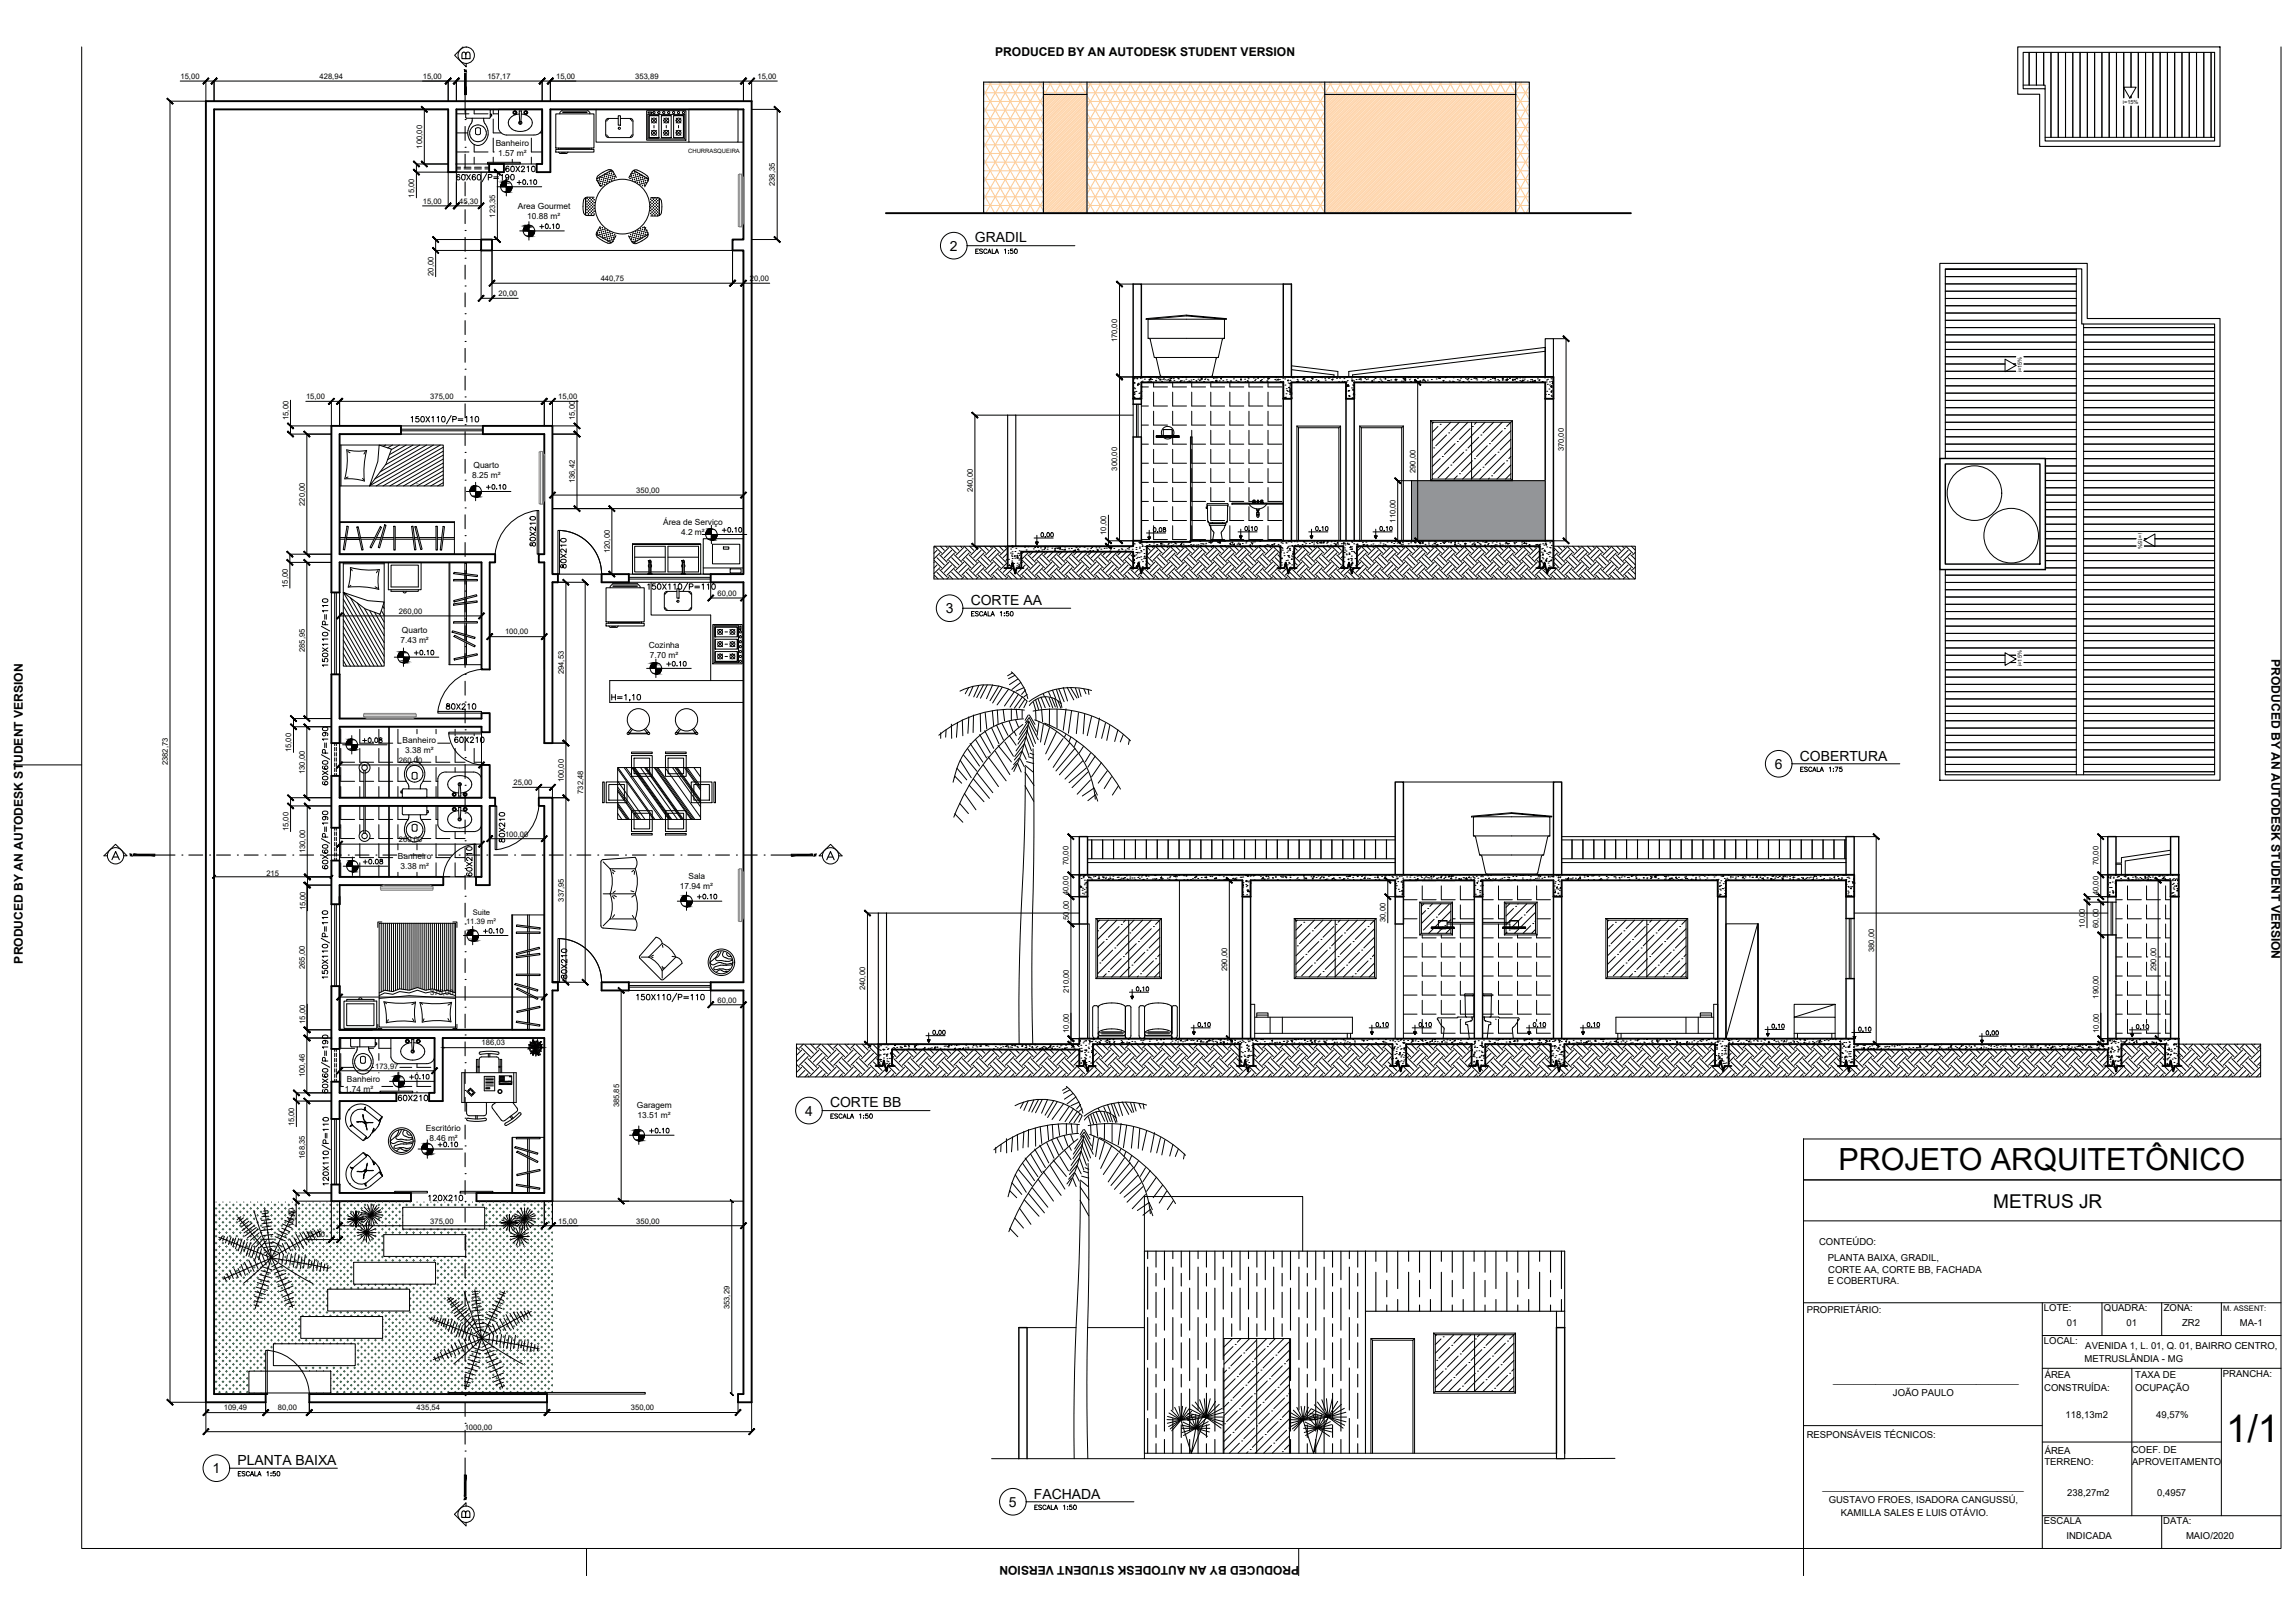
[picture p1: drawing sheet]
<svg xmlns="http://www.w3.org/2000/svg" width="841mm" height="594mm" viewBox="0 0 841 594" stroke-linecap="round" stroke-linejoin="round" font-family="sans-serif">
<defs><g id="words">
<text font-size="14" x="815.8" y="528">1/1</text>
<text font-size="11.2" x="673.7" y="428.5">PROJETO ARQUITETÔNICO</text>
<text font-size="7" x="730.4" y="442.5">METRUS JR</text>
<text font-size="6.2" x="301.6" y="316.1">A</text>
<text font-size="5.7" x="167.9" y="557">B</text>
<g font-size="5.3">
<text x="167.9" y="22.6">B</text>
<text x="184.1" y="64.2">60X210</text>
<text x="197.2" y="201.1" transform="rotate(-90 197.2 201.1)">80X210</text>
<text x="208.5" y="209.2" transform="rotate(-90 208.5 209.2)">80X210</text>
<text x="223" y="257.9">H=1,10</text>
<text x="162.3" y="261.1">80X210</text>
<text x="185.9" y="309.7" transform="rotate(-90 185.9 309.7)">80X210</text>
<text x="173.9" y="322.1" transform="rotate(-90 173.9 322.1)">60X210</text>
<text x="155.9" y="441">120X210</text>
</g>
<g font-size="5.1">
<text x="357.3" y="88.8">GRADIL</text>
<text x="348.1" y="91.8">2</text>
<text x="355.7" y="221.6">CORTE AA</text>
<text x="346.6" y="224.6">3</text>
<text x="650.4" y="281.6">6</text>
<text x="659.6" y="278.6">COBERTURA</text>
<text x="304.2" y="405.6">CORTE BB</text>
<text x="295" y="408.6">4</text>
<text x="77.9" y="539.6">1</text>
<text x="87" y="536.6">PLANTA BAIXA</text>
<text x="369.7" y="551.8">5</text>
<text x="378.9" y="548.9">FACHADA</text>
</g>
<g font-size="4.9">
<text x="188.4" y="68.8">+0.10</text>
<text x="196.5" y="85">+0.10</text>
<text x="263.5" y="196.1">+0.10</text>
<text x="243.1" y="245.2">+0.10</text>
<text x="165.5" y="273">60X210</text>
<text x="254.4" y="330.6">+0.10</text>
<text x="208.5" y="359.5" transform="rotate(-90 208.5 359.5)">80X210</text>
<text x="148.9" y="396.5">+0.10</text>
<text x="144.6" y="404.3">60X210</text>
<text x="236.7" y="416.3">+0.10</text>
<text x="159.5" y="421.2">+0.10</text>
</g>
<g font-size="4.4">
<text x="364.7" y="20.7">PRODUCED BY AN AUTODESK STUDENT VERSION</text>
<text x="177.1" y="180.3">+0.10</text>
<text x="150.6" y="240.9">+0.10</text>
<text x="832.4" y="241.4" transform="rotate(90 832.4 241.4)">PRODUCED BY AN AUTODESK STUDENT VERSION</text>
<text x="131.6" y="273">+0.08</text>
<text x="131.9" y="317.5">+0.08</text>
<text x="176" y="342.9">+0.10</text>
<text x="8.4" y="352.9" transform="rotate(-90 8.4 352.9)">PRODUCED BY AN AUTODESK STUDENT VERSION</text>
<text x="476.2" y="573.7" transform="rotate(-180 476.2 573.7)">PRODUCED BY AN AUTODESK STUDENT VERSION</text>
</g>
<g font-size="3.5">
<text x="666.6" y="455.9">CONTEÚDO:</text>
<text x="669.8" y="461.9">PLANTA BAIXA, GRADIL,</text>
<text x="669.9" y="466.1">CORTE AA, CORTE BB, FACHADA</text>
<text x="669.8" y="470.4">E COBERTURA.</text>
<text x="662.1" y="480.8">PROPRIETÁRIO:</text>
<text x="749" y="480.2">LOTE:</text>
<text x="757.4" y="485.5">01</text>
<text x="771" y="480.2">QUADRA:</text>
<text x="779.3" y="485.5">01</text>
<text x="793" y="480.2">ZONA:</text>
<text x="799.7" y="485.5">ZR2</text>
<text x="820.8" y="485.5">MA-1</text>
<text x="749" y="492.2">LOCAL:</text>
<text x="764.2" y="494">AVENIDA 1, L. 01, Q. 01, BAIRRO CENTRO,</text>
<text x="763.9" y="498.8">METRUSLÂNDIA - MG</text>
<text x="671.8" y="506.7">___________________________________</text>
<text x="749.1" y="509.6">CONSTRUÍDA:</text>
<text x="749.3" y="504.8">ÁREA</text>
<text x="782.4" y="509.5">OCUPAÇÃO</text>
<text x="782.5" y="504.8">TAXA DE</text>
<text x="814.6" y="504.2">PRANCHA:</text>
<text x="693.7" y="511.4">JOÃO PAULO</text>
<text x="757" y="519.3">118,13m2</text>
<text x="790.2" y="519.3">49,57%</text>
<text x="662.1" y="526.6">RESPONSÁVEIS TÉCNICOS:</text>
<text x="749.3" y="532.4">ÁREA</text>
<text x="781.2" y="532.3">COEF. DE</text>
<text x="749.2" y="536.6">TERRENO:</text>
<text x="781.4" y="536.5">APROVEITAMENTO</text>
<text x="667.9" y="545.8">______________________________________</text>
<text x="670.1" y="550.6">GUSTAVO FROES, ISADORA CANGUSSÚ,</text>
<text x="757.5" y="547.9">238,27m2</text>
<text x="790.5" y="547.9">0,4957</text>
<text x="674.6" y="555.4">KAMILLA SALES E LUIS OTÁVIO.</text>
<text x="749" y="558.2">ESCALA</text>
<text x="757.3" y="563.6">INDICADA</text>
<text x="792.8" y="558.2">DATA:</text>
<text x="801.1" y="563.6">MAIO/2020</text>
</g>
<g font-size="3.1">
<text x="181.7" y="53.5">Banheiro</text>
<text x="182.5" y="57.2">1.57 m²</text>
<text x="189.7" y="76.7">Area Gourmet</text>
<text x="193.2" y="80.3">10.88 m²</text>
<text x="173.5" y="171.3">Quarto</text>
<text x="173" y="174.9">8.25 m²</text>
<text x="243" y="192.3">Área de Serviço</text>
<text x="249.6" y="196">4.2 m²</text>
<text x="147.3" y="232">Quarto</text>
<text x="146.7" y="235.6">7.43 m²</text>
<text x="237.8" y="237.3">Cozinha</text>
<text x="238.2" y="241">7.70 m²</text>
<text x="147.6" y="272.1">Banheiro</text>
<text x="148.5" y="275.8">3.38 m²</text>
<text x="145.8" y="314.6">Banheiro</text>
<text x="146.7" y="318.3">3.38 m²</text>
<text x="252.3" y="321.9">Sala</text>
<text x="249.2" y="325.5">17.94 m²</text>
<text x="126.4" y="400">1.74 m²</text>
<text x="127.1" y="396.3">Banheiro</text>
<text x="233.4" y="405.7">Garagem</text>
<text x="233.6" y="409.4">13.51 m²</text>
<text x="156.1" y="414.4">Escritório</text>
<text x="157.3" y="418.1">8.46 m²</text>
</g>
<g font-size="2.8">
<text x="66.2" y="28.9">15,00</text>
<text x="117.1" y="28.9">428,94</text>
<text x="154.9" y="28.9">15,00</text>
<text x="178.6" y="28.9">157,17</text>
<text x="203.8" y="28.9">15,00</text>
<text x="232.8" y="28.9">353,89</text>
<text x="277.6" y="28.9">15,00</text>
<text x="154.7" y="54.4" transform="rotate(-90 154.7 54.4)">100,00</text>
<text x="284" y="68.1" transform="rotate(-90 284 68.1)">238,35</text>
<text x="151.8" y="72.4" transform="rotate(-90 151.8 72.4)">15,00</text>
<text x="154.9" y="74.6">15,00</text>
<text x="168.3" y="74.6">45,30</text>
<text x="181.5" y="79.7" transform="rotate(-90 181.5 79.7)">123,35</text>
<text x="158.9" y="101" transform="rotate(-90 158.9 101)">20,00</text>
<text x="220.1" y="102.9">440,75</text>
<text x="274.8" y="102.9">20,00</text>
<text x="182.7" y="108.5">20,00</text>
<text x="409.5" y="125.4" transform="rotate(-90 409.5 125.4)">170,00</text>
<text x="112.1" y="146.2">15,00</text>
<text x="157.7" y="146.2">375,00</text>
<text x="204.6" y="146.2">15,00</text>
<text x="105.7" y="153.9" transform="rotate(-90 105.7 153.9)">15,00</text>
<text x="210.7" y="153.9" transform="rotate(-90 210.7 153.9)">15,00</text>
<text x="573.1" y="165.3" transform="rotate(-90 573.1 165.3)">370,00</text>
<text x="409.5" y="172.3" transform="rotate(-90 409.5 172.3)">300,00</text>
<text x="518.7" y="173.3" transform="rotate(-90 518.7 173.3)">290,00</text>
<text x="210.7" y="177" transform="rotate(-90 210.7 177)">136,42</text>
<text x="111.7" y="185.2" transform="rotate(-90 111.7 185.2)">220,00</text>
<text x="233.2" y="180.5">350,00</text>
<text x="356.5" y="180.3" transform="rotate(-90 356.5 180.3)">240,00</text>
<text x="511.4" y="191.4" transform="rotate(-90 511.4 191.4)">110,00</text>
<text x="405.4" y="195.9" transform="rotate(-90 405.4 195.9)">10,00</text>
<text x="223.4" y="202.6" transform="rotate(-90 223.4 202.6)">120,00</text>
<text x="105.4" y="215.3" transform="rotate(-90 105.4 215.3)">15,00</text>
<text x="263" y="218.2">60,00</text>
<text x="146.2" y="224.8">260,00</text>
<text x="185.1" y="232.4">100,00</text>
<text x="111.7" y="238.8" transform="rotate(-90 111.7 238.8)">285,95</text>
<text x="206.6" y="247" transform="rotate(-90 206.6 247)">294,53</text>
<text x="106.8" y="275.5" transform="rotate(-90 106.8 275.5)">15,00</text>
<text x="61.5" y="280.3" transform="rotate(-90 61.5 280.3)">2382,73</text>
<text x="146.2" y="279.4">260,00</text>
<text x="111.7" y="283.5" transform="rotate(-90 111.7 283.5)">130,00</text>
<text x="188.2" y="287.6">25,00</text>
<text x="206.6" y="286.5" transform="rotate(-90 206.6 286.5)">100,00</text>
<text x="213.7" y="290.8" transform="rotate(-90 213.7 290.8)">732,48</text>
<text x="105.7" y="304.5" transform="rotate(-90 105.7 304.5)">15,00</text>
<text x="146.2" y="308.4">260,00</text>
<text x="185.1" y="306.4">100,00</text>
<text x="111.8" y="312.5" transform="rotate(-90 111.8 312.5)">130,00</text>
<text x="391.6" y="316.9" transform="rotate(-90 391.6 316.9)">70,00</text>
<text x="769" y="316.9" transform="rotate(-90 769 316.9)">70,00</text>
<text x="97.6" y="320.7">215</text>
<text x="391.6" y="327.9" transform="rotate(-90 391.6 327.9)">40,00</text>
<text x="769.1" y="327.9" transform="rotate(-90 769.1 327.9)">40,00</text>
<text x="111.9" y="333.5" transform="rotate(-90 111.9 333.5)">15,00</text>
<text x="173.2" y="335.1">Suite</text>
<text x="206.6" y="330.3" transform="rotate(-90 206.6 330.3)">337,95</text>
<text x="170.8" y="338.5">11.39 m²</text>
<text x="391.7" y="336.9" transform="rotate(-90 391.7 336.9)">50,00</text>
<text x="507.8" y="337.7" transform="rotate(-90 507.8 337.7)">30,00</text>
<text x="764" y="339.7" transform="rotate(-90 764 339.7)">10,00</text>
<text x="769.1" y="339.9" transform="rotate(-90 769.1 339.9)">60,00</text>
<text x="686.8" y="348.7" transform="rotate(-90 686.8 348.7)">380,00</text>
<text x="111.7" y="354.9" transform="rotate(-90 111.7 354.9)">265,00</text>
<text x="449.7" y="355.7" transform="rotate(-90 449.7 355.7)">290,00</text>
<text x="790.1" y="355.7" transform="rotate(-90 790.1 355.7)">290,00</text>
<text x="157.7" y="364.4">375,00</text>
<text x="317.1" y="362.7" transform="rotate(-90 317.1 362.7)">240,00</text>
<text x="391.7" y="363.7" transform="rotate(-90 391.7 363.7)">210,00</text>
<text x="769.1" y="365.8" transform="rotate(-90 769.1 365.8)">190,00</text>
<text x="263" y="367.2">60,00</text>
<text x="111.8" y="375" transform="rotate(-90 111.8 375)">15,00</text>
<text x="176.5" y="382.9">186,03</text>
<text x="391.7" y="378.3" transform="rotate(-90 391.7 378.3)">10,00</text>
<text x="769.1" y="378.3" transform="rotate(-90 769.1 378.3)">10,00</text>
<text x="111.7" y="394.6" transform="rotate(-90 111.7 394.6)">100,46</text>
<text x="137.5" y="391.4">173,97</text>
<text x="226.9" y="405.6" transform="rotate(-90 226.9 405.6)">385,85</text>
<text x="107.8" y="412.6" transform="rotate(-90 107.8 412.6)">15,00</text>
<text x="111.7" y="424.5" transform="rotate(-90 111.7 424.5)">168,35</text>
<text x="107.7" y="449.2" transform="rotate(-90 107.7 449.2)">15,00</text>
<text x="157.7" y="448.2">375,00</text>
<text x="204.6" y="448.1">15,00</text>
<text x="233.2" y="448.1">350,00</text>
<text x="112.1" y="453.2">15,00</text>
<text x="267.4" y="479.5" transform="rotate(-90 267.4 479.5)">353,29</text>
<text x="814.7" y="480.2">M. ASSENT:</text>
<text x="82" y="516.6">109,49</text>
<text x="101.9" y="516.6">80,00</text>
<text x="152.7" y="516.6">435,54</text>
<text x="231.2" y="516.5">350,00</text>
<text x="170.3" y="523.6">1000,00</text>
</g>
<text font-size="2.2" x="252.2" y="56.2">CHURRASQUEIRA</text>
<g font-size="2">
<text x="777.9" y="38.1">i=15%</text>
<text x="740.9" y="136.4" transform="rotate(-90 740.9 136.4)">i=15%</text>
<text x="783.6" y="195.3" transform="rotate(90 783.6 195.3)">i=15%</text>
<text x="740.9" y="243.9" transform="rotate(-90 740.9 243.9)">i=15%</text>
</g>
</g></defs>
<!-- layer: 06 -->
<g fill="none" stroke="#000" stroke-width=".7">
<path d="M184.7 60.1h-5.5v2.9h5.5M196.7 63h5v-22.9h70.7v47.6h-4v4h4v118.6h-12v3h12v146.5h-12v3h12v147.8h-1.9v3h4.9v-476.5h-200v476.5h22v-3M198.7 60.1v-20h-31.5v22.9h-3v-22.9h-85.7v470.5h19.4M324.6 78.1h273.1M176.3 87.7h4v4h-4zM415.3 138.1h154v8h-3v-6h-70v6h-3v-6h-20v6h-3v-6h-52v6h-3zM121.4 156h25.5v3h-22.5v44h57v3h-1.9v39.2h-3v-39.2h-52.1v11h-3zM177 156h25.4v54.3h2.1v3h-2.1v58.9h-2.9v-66.2h-2.1v-3h2.1v-44h-22.5zM220.5 210.3h9.9v3h-9.9zM368 208.1h2.5l.5-2 1 4 .5-2h2.5M369.3 208.1v-8h46v-2h3v.4h18v-.4h133v10M374.3 208.1v-6h41v6"/>
<path d="M414.2 208.1h2.5l.5-2 1 4 .5-2h2.5M420.3 208.1v-8h49v8M468.2 208.1h2.5l.5-2 1 4 .5-2h2.5M474.3 208.1v-8h18v8M491.4 208.1h2.5l.5-2 1 4 .5-2h2.5M497.3 208.1v-8h67v8M563 208.1h2.5l.5-2 1 4 .5-2h2.5M121.4 247h3v16.2h52.1v-2h3v7h-3v-2h-52.1v6h-3zM121.4 284.2h3v8h52.1v-12h3v12h1.9v3h-1.9v29h-5.1v-3h2.1v-26h-52.1v8h-3zM121.4 315.2h3v6h38v3h-38v7h-3zM395.5 320.4h284v8h-3v-6h-44v6h-3v-6h-57.2v6h-3v-6h-26v6h-3v-6h-26v6h-3v-6h-53v6h-3v-6h-56.8v6h-3zM772.4 320.4h26v8h-3v-6h-20v6h-3z"/>
<path d="M202.4 359.8h2.1M204.5 359.8h-2.1v-67.6h-5v3h2.1v82h-75.1v-16h-3v23h3v-4h34.8v20M204.5 359.8v3h-2.1v77.1h-27.8v-3h24.9v-56.7h-37.3v23.1h-4.9M220.5 359.8h9.9v3h-9.9zM121.4 396.2h3v4.1h20.9v3h-20.9v6.5h-3zM320.9 390.4h2.5l.5-2 1 4 .5-2h2.5M321.9 390.4v-8h73.6v-2h284v2h92.9v-2h26v10M326.9 390.4v-6h68.6v6M394.5 390.4h2.5l.5-2 1 4 .5-2h2.5M400.5 390.4v-8h53.8v8M453.3 390.4h2.5l.5-2 1 4 .5-2h2.5M459.3 390.4v-8h51v8"/>
<path d="M509.3 390.4h2.5l.5-2 1 4 .5-2h2.5M515.3 390.4v-8h24v8M538.3 390.4h2.5l.5-2 1 4 .5-2h2.5M544.3 390.4v-8h24v8M567.3 390.4h2.5l.5-2 1 4 .5-2h2.5M573.3 390.4v-8h55.2v8M627.5 390.4h2.5l.5-2 1 4 .5-2h2.5M633.5 390.4v-8h41v8h5v-6h92.9v6M673.5 390.4h2.5l.5-2 1 4 .5-2h2.5M771.4 390.4h2.5l.5-2 1 4 .5-2h2.5M777.4 390.4v-8h16v8M792.4 390.4h2.5l.5-2 1 4 .5-2h2.5"/>
<path d="M121.4 433.8h3v3.1h26.2v3h-29.2zM113.4 510.6h87.1v3h-87.1z"/>
</g>
<!-- layer: 01 -->
<g fill="none" stroke="#000" stroke-width=".37">
<path d="M29.9 17.2v550h806v-550M743.6 19.2v12M746.2 19.2v12M746.3 19.2v12M748.9 19.2v12M751.6 19.2v31.1M754.2 19.2v31.1M756.9 19.2v31.1M759.6 19.2v31.1M762.2 19.2v31.1M762.3 19.2v31.1M764.9 19.2v31.1"/>
<path d="M767.6 19.2v31.1M770.2 19.2v31.1M770.3 19.2v31.1M772.9 19.2v31.1M775.6 19.2v31.1M778.2 19.2v12.7M780.9 19.2v12.7M783.6 19.2v16.6M786.2 19.2v31.1M786.3 19.2v31.1M788.9 19.2v31.1M789 19.2v31.1"/>
<path d="M791.6 19.2v31.1M794.2 19.2v31.1M794.3 19.2v31.1M796.9 19.2v31.1M799.6 19.2v31.1M802.2 19.2v31.1M804.9 19.2v31.1M807.6 19.2v31.1M810.2 19.2v31.1M810.3 19.2v31.1M778.2 32v3.8M778.2 38.9v11.4"/>
<path d="M780.9 38.9v11.4M781 35.2v.6M783.6 38.9v11.4M167.2 41.7h4.7M167.2 48.7h4.2M167.2 55.7h4.7M173 44.2l.1-.9h-2.1l-.3-.2v-2.7l.2-.3h8.5l.2 1.8 .6-.1v.7h-.6l-.2 .8h-2.2l.1 .9M173 44.2v.2a7.7 7.7 0 0 0-1.4 5.4 3.5 3.5 0 0 0 2.5 3.2 3.5 3.5 0 0 0 3.8-1.3 5.3 5.3 0 0 0-.2-6.4M173.1 43.3h4.1M173.8 40.1v1.6h5M173.8 52.9v2.8h5M173.8 57.6v2.5"/>
<path d="M174.6 49.3l-.3-.5v-1.7l1.1-.3 .7 .3v1.7l-.3 .5M174.6 49.2h1.2M177.3 44.2l.4 1.1M178.1 49.4a3.1 3.1 0 0 1-4.9 1.6 3.1 3.1 0 0 1 .7-5.2 3.1 3.1 0 0 1 4.3 3v.6M179.6 41.9v.6M180.7 40.1v1.6h2M180.7 43.6v5.1h2.9M180.7 50.6v5.1h.4M180.7 57.6v1.9M194.7 50.6v5.1h4M194.7 57.6v2.5M197.9 48.7h.8"/>
<path d="M198.7 47l-.8 1.6-1.6 .8-10.6 .1-1.2-.3-1.3-1.1-.5-1.1v-6.9h16v6.9M203.7 41.7h14v12.5h-14zM203.7 54.7h14v1h-14zM204.7 55.7l.5 .5h2.5l.5-.5M204.7 54.2v.5M205.2 41.7v-.5l1-1h9l1 1v.5M205.2 54.5h11M205.7 56h1.5M206.2 41.2h9M206.2 40.7h9M216.7 54.2v.5M218.4 40.1v12h34"/>
<path d="M222.4 49.4l.6 .6M223 43.4h3.6M223 43.8l-.6 .6M223 43.4a1.01 1.01 0 0 0-1 1v5a1.01 1.01 0 0 0 1 1h8a1.04 1.04 0 0 0 1-1v-5a.97 .97 0 0 0-1-1M226.6 42.4h.8v3.5h-.8zM227.4 43.4h3.6M231 43.8l.6 .6M231.6 49.4l-.6 .6M237 40.5h14.4v10.8h-14.4zM237.4 41.9h13.5v9h-13.5zM237.5 41h1.2v.5h-1.2zM237.9 42.3h3.6v8.2h-3.6z"/>
<path d="M237.9 50.5h3.6h-3.6M238.8 43.2l1.8 1.8M238.8 47.7l1.8 1.8M239.7 45.9v1M240.6 43.2l-1.8 1.8M240.6 47.7l-1.8 1.8M241.5 42.3h-3.6v8.2h3.6M242.4 42.3h3.6v8.2h-3.6zM242.4 50.5h3.6M242.4 42.3h3.6M243.3 47.7l1.8 1.8M243.3 43.2l1.8 1.8"/>
<path d="M244.2 45.9v1M245.1 43.2l-1.8 1.8M245.1 47.7l-1.8 1.8M246.9 42.3h3.6v8.2M246.9 42.3h3.6v8.2h-3.6zM246.9 50.5h3.6M247.8 47.7l1.8 1.8M247.8 43.2l1.8 1.8M248.7 45.9v1M249.6 43.2l-1.8 1.8M249.6 47.7l-1.8 1.8M252.4 40.1h18.1v12h-18.1z"/>
<path d="M270.5 52.1h1.9M167.2 63h12M167.2 61.9h1.6M167.2 60.1h12M167.2 61.2h1.6M170.1 61.9h2.5M170.1 61.2h2.5M173.9 61.9h2.5M173.9 61.2h2.5M177.7 61.9h1.5M177.7 61.2h1.5M184.7 60.1h12"/>
<path d="M712.9 98.6h48M418.3 104h52M712.9 117.3h48M712.9 114.7h48M712.9 112h48M712.9 109.3h48M712.9 106.6h48M712.9 104h48M712.9 101.3h48M712.9 120h48M712.9 114.6h48M763.6 120h48"/>
<path d="M415.3 138.8h.1M415.6 138.1h.1M415.7 138.7h.1M416.6 138.6h.1M416.6 138.8h.1M418.1 138.2l.1 .3h-.3zM418.3 140h.1M418.3 138.2h.1M418.3 138.3h.1M418.5 138.4h.1M418.5 139.6h.1M419.4 138.9h.1"/>
<path d="M420.4 139.9h.1M420.9 139.6h.1M421 138.3h.1M421.1 139.1l.3-.2-.1 .3zM421.5 139.1h.1M421.6 139.8h.1M421.7 138.5l.1 .3h-.3l.3-.3M422.1 139h.1M423.4 139.3h.1M423.6 139.5h.1M423.7 138.4h.1M424.5 138.6h.1"/>
<path d="M424.8 139.1h.1M425.4 138.8l.1 .3h-.4zM425.7 139.7h.1M426.1 138.9h.1M426.4 138.5h.1M426.8 139.1h.1M427.4 138.1h.1M427.5 139.2h.1M428 138.9h.1M428.4 139.5l.3-.2-.1 .4zM428.6 139.2h.1M428.7 138.6h.1"/>
<path d="M429.1 139.5l-.3-.1 .2-.3 .1 .4M429.1 138.6h.1M430 138.7h.1M430.2 139.3h.1M431.2 139.9h.1M431.3 138.3h.1M431.6 138.7h.1M431.8 138.8h.1M432.7 139.5v.3h-.3zM432.9 139.4h.1M433.2 138.3h.1M433.8 139.6h.1"/>
<path d="M434.4 138.1h.1M434.6 138.9h.1M434.6 138.2h.1M435 139.8h.1M435.6 139.5h.1M435.7 139.9l.3-.2-.1 .4zM436.4 139.2h.1M436.5 139.9h.1M437.3 139h.1M438.2 139.4h.1M438.3 139.7h.1M439 138.9h.1"/>
<path d="M439.5 139.4h.1M439.5 139.2h.1M440 138.2l.3-.1-.1 .3zM440 139.1h.1M440.5 138.4l.1 .5-.5-.1zM441.1 139.8h.1M441.4 139h.1M441.6 138.5h.1M442.4 138.9h.1M442.7 139.2h.1M443.8 139.9h.1M444.2 139.8h.1"/>
<path d="M444.3 138.1h.1M444.6 138.6h.1M445.4 139.3h.1M445.4 138.4h.1M445.9 138.4h.1M445.9 139.2l.1 .5h-.5zM446.8 139.5h.1M447.3 138.7l.3-.2-.1 .3zM447.8 138.1h.1M448.1 139.4h.1M449.4 139.1h.1M449.7 139.7h.1"/>
<path d="M450.8 139.6h.1M451 139.6h.1M452 138.8h.1M452.9 139.3h.1M453.5 139.7h.1M454.1 139.9h.1M454.6 138.4h.1M454.6 139.1l.3-.2-.1 .3zM456.1 138.9h.1M456.3 139.8h.1M457 139.4h.1M457.1 139.8h.1"/>
<path d="M457.2 138.1h.1M457.3 138.1l.2 .1M457.4 138.7h.1M457.5 138.1v.1M459 139.9h.1M459.3 138.5h.1M459.7 139.4h.1M460 138.9h.1M461.1 138.2l-.2 .3h.3l-.1-.3M461.9 139.5l.3-.2-.1 .3zM462.3 139.1h.1M462.5 139.9h.1"/>
<path d="M463 138.4h.1M464.2 139.5h.1M464.4 139.6h.1M464.8 138.8v-.3l-.3 .3h.3M465 138.7h.1M467.1 139h.1M467.6 138.3h.1M467.6 139.2h.1M468.4 138.8l.1 .4-.3-.1zM468.8 139h.1M469.2 139.9l.3-.2-.1 .3zM470.1 139.7h.1"/>
<path d="M470.1 138.5h.1M470.8 138.8h.1M472 138.1h.1M472.1 139.2v.3l-.3-.1zM472.4 138.1h-.4M472.7 139.3h.1M473.4 138.2l.4-.1-.1 .3zM474 138.4h.1M475 139.8h.1M475.3 138.2h.1M475.3 139h.1M475.7 139.5v.3h-.2z"/>
<path d="M475.9 139.9h.1M477.8 138.5l.1 .5-.5-.1zM477.9 138.6h.1M478 139.3h.1M478.9 138.1h.1M479.1 139.5h.1M480.3 139.4h.1M480.4 139.9h.1M480.5 138.3h.1M480.7 138.6l.4-.1-.1 .3zM480.9 138.8h.1M481.7 138.2h.1"/>
<path d="M482.2 139.1h.1M482.8 139.8l.4-.4 .1 .4zM483.1 139.6h.1M483.9 138.3h.1M484.4 138.3h.1M485.5 138.7h.1M485.6 139.2h.1M486.7 138.5h.1M487.1 138.4h.1M488 139l.4-.1-.1 .3zM488.3 138.9h.1M488.7 138.3h.1"/>
<path d="M489.8 138.6h.1M490.5 139.8h.1M490.9 138.5h.1M491.8 139.7h.1M492.5 138.7h.1M492.6 139.8h.1M493.4 139.9h.1M493.4 138.2h.1M493.7 139.4h.1M495.2 138.8h.1M495.3 139.5l.4-.2-.1 .3zM495.5 139.2h.1"/>
<path d="M496 139.5h.1M496.9 139h.1M497.9 138.9h.1M498.2 138.8h.1M498.5 138.7h.1M498.6 139.1h.1M499.7 139.8h.1M500.1 138.6h.1M500.4 138.1h.1M500.6 139h.1M501.2 138.8h.1M501.5 138.2h.1"/>
<path d="M502.6 139.9l.4-.2-.1 .3zM502.7 139.3h.1M503.3 140h.1M503.4 138.2h.1M503.4 139.1h.1M503.8 138.4h.1M504.2 138.2v.3h-.3zM505.2 139.7h.1M505.6 138.8h.1M506.1 139.2h.1M506.4 139.8h.1M506.4 138.1h.1"/>
<path d="M506.9 138.2l.3-.1v.3zM507.8 138.5l.1 .3h-.4zM508.4 139.3h.1M508.6 138.3h.1M508.8 139.4h.1M509 139.4h.1M509.4 138.1h.3M509.7 139.2h.1M511.4 138.8l.1 .4-.3-.1zM511.5 139.5h.1M511.6 139.1h.1M511.6 138.9h.1"/>
<path d="M513.5 139.6h.1M514.2 138.7h.1M514.2 139.6h.1M514.2 138.6l.3-.1-.1 .3zM514.8 138.5h.1M515.1 139.2v.3h-.3zM515.1 138.6v.5l-.4-.1zM516.1 138.3h.1M516.5 139.1h.1M516.8 138.4h.1M516.9 139.7h.1M518 138.1h.1"/>
<path d="M518.7 139.5l.1 .3h-.3zM519.3 139.7h.1M519.4 138.6h.1M519.6 139.8h.1M519.9 139.7h.1M520.5 139.4l.1 .5h-.5zM521.2 139.5h.1M521.5 139l.4-.1-.2 .3zM522 139.3h.1M522.3 139.9h.1M522.4 138.1h.1M523.1 139.2h.1"/>
<path d="M524.5 139h.1M526.3 138.8h.1M527.1 138.1h.1M527.2 138.6h.1M527.6 138.6h.1M528.8 139.4l.4-.1-.2 .3zM529.5 138.4h.1M529.7 140h.1M529.8 138.3h.1M531.1 139.6h.1M531.4 140h.1M532.3 139.6h.1"/>
<path d="M532.5 138.4h.1M532.6 139.8h.1M534 139.1h.1M534.6 139.5h.1M534.9 139.2h.1M535.2 138.5h.1M536.1 139.8l.4-.1-.2 .3zM537 138.5h.1M537.5 138.9h.1M537.8 139.1h.1M538 138.6h.1M538.2 139.7h.1"/>
<path d="M539 139h.1M540.1 138.6h.1M540.4 138.2l.3-.1-.1 .3zM540.7 138.7h.1M541 138.7h.1M541.2 139.2h.1M542.3 138.2h.1M542.7 139.9h.1M542.7 138.2h.1M543.4 138.8h.1M543.4 138.1h.1M544.1 138.7h.1"/>
<path d="M544.2 138.3h.1M545 138.3h.1M545.3 139.5h.1M545.4 138.1h.1M546 139.9h.1M546.1 139h.1M546.8 138.1l-.2 .2h.4v-.2M547.1 138.1h.1M547.2 138.2v.3h-.3zM547.7 138.6l.3-.1-.1 .3zM547.7 138.4h.1M547.8 139.2h.1"/>
<path d="M548.8 139.1h.1M549 139.9h.1M549.2 139.4h.1M550.5 138.8h.1M550.5 138.5h.1M550.5 139.3h.1M550.8 138.5l.1 .3h-.3zM551.5 139.2h.1M552 139.1l.4 .1v-.5l-.4 .4M552 139.4h.1M552.4 139h.1M553.1 138.5h.1"/>
<path d="M553.2 138.6h.1M554.2 139.3h.1M554.5 138.8v.4l-.3-.1zM555 138.9h.1M555 139l.3-.1-.1 .3zM555.6 139.8h.1M555.6 138.6h.1M555.7 138.1h.1M555.9 138.7h.1M556.9 138.4h.1M556.9 139.4h.1M557.4 139.9l.4-.4v.5z"/>
<path d="M557.9 138.4h.1M558.2 139.5l-.1-.3-.2 .3h.3M558.2 139.4h.1M558.6 138.8h.1M558.8 138.2h.1M559.7 139.5h.1M560.7 139.8h.1M560.8 139.1h.1M561.3 139h.1M561.7 139.5l.1 .3h-.3l.2-.3M562 139.6h.1M562.3 139.4l.3-.1-.1 .3z"/>
<path d="M562.4 139.7h.1M563.4 138.8h.1M563.9 139.3h.1M564 139.1h.1M565.1 139.8h.1M566 138.4h.1M566.6 139.9h.1M566.7 139.2h.1M567.1 138.9h.1M567.8 139.9h.1M568.4 138.7h.1M568.6 139.7h.1"/>
<path d="M712.9 138.7h48M712.9 136h21.9M712.9 133.3h21.9M712.9 130.6h25.8M712.9 128h48M712.9 125.3h48M712.9 122.6h48M712.9 138.6h48M735 136h3.7M735.1 136h3.6M737.8 133.3h.9M741.7 136h19.2"/>
<path d="M741.7 133.3h19.2M741.7 130.6h19.2M763.6 138.7h48M763.6 136h48M763.6 133.3h48M763.6 130.6h48M763.6 128h48M763.6 125.3h48M763.6 122.6h48M763.6 138.6h48M372.2 152.1h43.1M415.3 145.9h.1"/>
<path d="M415.4 145.5h.1M415.5 143.8h.1M415.6 142.1h.1M415.6 140.1h.1M415.6 140.4h.1M415.8 143.5h.1M415.8 142.4h.1M415.9 145.5v.3h-.3zM415.9 144.2l-.3 .2 .2 .2 .1-.3M416.3 143.4h.1M416.4 146h.1M416.8 141.2h.1"/>
<path d="M416.8 140.7l.3 .2 .1-.3-.4 .1M417.2 140.4h.1M417.3 140.8h.1M417.4 144.1h.1M417.6 145.8h.1M417.7 143.9h.1M418.1 145.1h.1M418.1 143.4h.1M418.2 141.7h.1M436.1 140.1l.2-.3 .1 .3M446.5 140h.1M461.2 140h.1"/>
<path d="M461.7 140h.1M467.5 140h.1M470.5 145.7h.1M470.9 141h.1M470.9 145.6l.4-.1-.1 .3zM471.3 144.2h.1M471.3 142.4h.1M471.5 143.1h.1M471.8 146h.1M471.8 143.3h.1M472 140.3h.1M472.5 140.5h.1"/>
<path d="M472.5 144.4h.1M472.6 141.8l-.4 .1 .2 .2 .2-.3M472.6 142.7h.1M472.6 142.2h.1M472.6 141h.1M472.7 140.4h.1M472.7 143.9l.4-.4v.4zM472.8 143v.3h-.3zM473.1 144.4h.1M473.2 144h.1M473.2 145.8h.1M479.1 140.1l.2-.3 .1 .3"/>
<path d="M493.3 143.3h.1M493.3 141.6h.1M493.8 140.9h.1M493.9 141.1l.1 .3h-.3zM494.1 141v.5l-.4-.1zM494.1 143.1l.3-.1-.1 .3zM494.2 144.9h.1M494.2 141.4h.1M494.3 143h.1M494.7 145.2l-.1-.3-.2 .3h.3M495.3 142.1h.1M495.5 145.7h.1"/>
<path d="M495.5 142.8h.1M495.6 141h.1M495.7 142.6h.1M495.8 144.6h.1M495.9 142.9h.1M495.9 144.1h.1M496 141.2h.1M496.1 144.6h.1M522.1 140.1l.3-.3v.3M525.4 154.7l-.5 .5M527 156.2l-2.1 2.1M527.8 155.4h.1"/>
<path d="M530.1 159.3l-3.9 4M530.9 158.6h.1M531.7 154.7l-6.8 6.8M534.8 154.7l-3.1 3.1M537.9 154.7l-13 13M538.7 157l-3.9 3.9M539.5 156.2h.1M541.1 154.7l-.8 .7M542.7 159.3h.1M544.2 154.7l-19.3 19.3M547.4 154.7l-3.9 3.9M550.5 154.7l-20.8 20.8"/>
<path d="M550.5 157.8l-3.9 3.9M551.3 157h.1M553.6 154.7l-1.5 1.5M553.7 157.8l-17.7 17.7M565.2 140.1l.2-.3v.3M566.3 144.5h.1M566.8 143.3h.1M567 140.8h.1M567.4 144.5h.1M567.6 142.5h.1M567.8 141h.1M568.3 143.5l.4-.1-.1 .3z"/>
<path d="M568.4 144.8h.1M568.4 141.9h.1M568.5 143.1h.1M568.5 141.4h.1M568.5 145.2h.1M568.6 141.2l.1 .5-.5-.1zM569 140.5h.1M569 140.1l.1 .3h-.3zM712.9 157.3h48M712.9 154.6h48M712.9 152h48M712.9 149.3h48"/>
<path d="M712.9 146.6h48M712.9 144h48M712.9 141.3h48M712.9 160h48M763.6 157.3h48M763.6 154.6h48M763.6 152h48M763.6 149.3h48M763.6 146.6h48M763.6 144h48M763.6 141.3h48M763.6 160h48"/>
<path d="M124.4 163h38v15h-38zM125 163v15M127.5 165.4l.8 .4M127.5 174.7l-.6 .3M132.8 175.2l.5 .5M133.9 165.4l-.5 .9M134.4 165l-.9 5v6.2M134.4 165a17.3 17.3 0 0 1-7.3-.3 27.8 27.8 0 0 1-.8 10.7l4.1 .1 3.1 .7M138.9 163l4.6 1.5-2.1 5.5-5.9 8 3-9zM141.3 163l-.8 .5M143.9 163l-1.8 1M146.4 163l-3 1.7"/>
<path d="M148.9 163l-6.2 3.5M151.3 163l-9.3 5.4M153.8 163l-12.5 7.3M156.3 163l-17 9.8M158.8 163l-21.4 12.4M161.3 163l-25.8 14.9M162.4 163.8l-24.5 14.2M162.4 165.2l-22 12.8M162.4 166.7l-19.5 11.3M162.4 168.1l-17 9.9M162.4 169.6l-14.5 8.4M162.4 171l-12 7"/>
<path d="M162.4 172.5l-9.5 5.5M162.4 173.9l-7 4.1M162.4 175.3l-4.5 2.7M162.4 176.8l-2 1.2M525.4 164.1h.1M527.8 168l-2.9 2.9M528.5 167.2h.1M530.9 171.1l-3.9 4M531.7 170.3h.1M533.2 162.5l-3.9 3.9M534 161.7h.1M534 174.3l-1.1 1.2"/>
<path d="M534.8 173.5h.1M536.4 165.6l-3.9 4M537.2 164.8h.1M539.5 168.8l-3.9 3.9M540.3 168h.1M541.9 160.1l-3.9 4M542.7 171.9l-3.6 3.6M543.5 171.1h.1M545 163.3l-3.9 3.9M545.8 162.5h.1M545.8 175.1l-.4 .4M546.6 174.3h.1"/>
<path d="M548.2 166.4l-4 3.9M549 165.6h.1M551.3 169.6l-3.9 3.9M552.1 168.8h.1M553.7 164.1l-11.4 11.4M553.7 170.4l-5.1 5.1M553.7 160.9l-4 3.9M553.7 167.2l-.8 .8M553.7 173.5l-2 2M712.9 165.3h48M712.9 162.7h48M712.9 162.6h48"/>
<path d="M749.5 178.6h11.4M749.5 176h11.4M749.5 173.3h11.4M749.5 170.6h11.4M749.5 168h11.4M763.6 178.6h48M763.6 176h48M763.6 173.3h48M763.6 170.6h48M763.6 168h48M763.6 165.3h48M763.6 162.7h48"/>
<path d="M763.6 162.6h48M124.4 196.9h2.1h-2.1M124.4 191.1h42.1v11.9h-42.1zM124.4 191.4h42.1M124.4 197.5h2M126.9 197.5h4.8h-4.8M127 196.9h4.6M127.2 192.7l.5 .1-1.4 8.6-.5-.1zM130.8 193.1l.5-.2 1.8 8.5-.5 .1zM132.1 196.9h5.3M132.3 197.5h4.8M137.7 197.5h1.8"/>
<path d="M138 196.9h1.6M139.4 192.9l.4 .3-3.8 7.5-.4-.3zM140 197.5h4.3M140.2 196.9h4.1M141 192.2l.5 .2-2.4 8.3-.5-.2zM144.3 192.8h.5v8.7h-.5zM144.8 196.9h6.6M144.8 197.5h6.6M150.8 192.8l.5-.1 1.1 8.7h-.5zM151.9 196.9h1.2M152 197.5h1.2M152 193l.5-.2 2.2 8.3-.5 .2z"/>
<path d="M153.6 196.9h6.2M153.7 197.5h6.1M159.8 192.8h.5v8.7h-.5zM160.3 196.9h1.6M160.3 197.5h1.5M162.3 197.5h4.2M162.4 192.8l.5 .1-1.1 8.6-.5-.1zM162.4 196.9h4.1M196.9 187a17.6 17.6 0 0 0-15.5 16M205.1 194.3a16 16 0 0 1 15.4 16M231.8 199.3v11h25v-11h-25h25M257.7 197.3h14.7v13h-14.7z"/>
<path d="M261.1 199.3h10v7.2h-10zM517.3 198.1v-22h49v22M749.5 200h11.4M749.5 197.3h11.4M749.5 194.6h11.4M749.5 192h11.4M749.5 189.3h11.4M749.5 186.7h11.4M749.5 184h11.4M749.5 181.3h11.4M749.5 186.6h11.4M763.6 200h19.2"/>
<path d="M763.6 197.3h19.2M763.6 194.6h48M763.6 192h48M763.6 189.3h48M763.6 186.7h48M763.6 184h48M763.6 181.3h48M763.6 186.6h48M785.8 200h3.6M786.7 197.3l-.9 .1M789.7 200h21.9M789.7 197.3h21.9"/>
<path d="M125.8 217l9 3 6 .5-1.5 4.5-5.5-2zM125.8 206h15v38h-15zM125.8 219.4l14.2 24.6M125.8 206.5h15M125.9 217.1l14.9 25.8M128.4 207.9a27.9 27.9 0 0 0 10.6 .7 17.5 17.5 0 0 0-.2 7.3l-5.1-.9h-6.1l.8-3.9v-3.2M128.4 219l12.4 21.4M128.6 214.4l-.5 .4M128.8 208.4l.3 .7M137.5 214.9l.9 .5M138.4 209l-.4 .8M142.3 206h12v10h-12z"/>
<path d="M143.3 216v.6h10v-.6M143.3 207h10v8h-10zM147.7 216.6a.6 .6 0 0 0 .6 .6 .6 .6 0 0 0 .6-.6M222.1 215.3h14v12.5h-14zM223.6 215.3v-.5l1-1h9l1 1v.5M224.6 214.8h9M224.6 214.3h9M232.6 204.1h11.2M237.4 210.2l1.5 .1zM237.8 209.5h-5.2v-9.4h11.2v9.4h-5.3M237.8 205.5v4.5M237.8 205.5l.1 .5"/>
<path d="M237.8 206.8l-.2 .5 .2 .5M237.9 206.1v3.9h.6v-3.9M237.9 205.5h.6M237.9 205.5h.1M237.9 210l-.5 .2M237.9 206v.1M237.9 206.1h.5M238 205.3h-.4l.2 .3M238 205.3l-.1 .2M238 205.3h.1M238.1 205.2h.1M238.3 205.2h.1"/>
<path d="M238.3 205.3h.1M238.3 205.3l.1 .2M238.5 206v.1M238.5 210l.5 .2M238.5 205.5h.1M238.5 206.8l.3 .5-.3 .5M238.5 205.5v4.5M238.5 205.5v.5M238.6 213.3v12h21.8v24M243.4 217.6v5M244.5 217l-.6 .6M244.8 204.1h11.2"/>
<path d="M248.1 216.6h-3.6a1.01 1.01 0 0 0-1 1M248.1 215.6h.7v3.5h-.7zM248.8 216.6h3.6M249.6 210.2l1.5 .1zM250 209.5h-5.2v-9.4h11.2v9.4h-5.3M250 205.5l.1 .5M250 205.5v4.5M250.1 206.8l-.3 .5 .3 .5M250.1 205.5h.6M250.1 205.5h-.1M250.1 210l-.5 .2M250.1 206.1v3.9h.6"/>
<path d="M250.1 206v.1M250.1 206.1h.5M250.2 205.3h-.4l.2 .3M250.2 205.3l-.1 .2M250.2 205.3h.1M250.3 205.2h-.1M250.3 205.2h.1M250.4 205.2h-.1M250.4 205.2h.1M250.5 205.2h.1M250.5 205.3h.1M250.5 205.3l.1 .2"/>
<path d="M250.7 206v.1M250.7 206.1v3.9M250.7 210l.4 .2M250.7 205.5h.1M250.7 205.5v.5M250.7 205.5v4.5M250.7 206.8l.3 .5-.3 .5M252.5 217l.6 .6M252.5 216.6a1.01 1.01 0 0 1 1 1v5a1.01 1.01 0 0 1-1 1M257.7 208h14.7M265.1 200.3h2v.8h-2zM267.6 208.4h4v1.5h-4z"/>
<path d="M369.3 200.1h-27v12h257v-12h-30M712.9 218.6h48M712.9 216h48M712.9 213.4h48M712.9 210.7h48M712.9 213.3h48M712.9 210.6h48M749.5 208h11.4M749.5 205.3h11.4M749.5 202.6h11.4M763.6 208h48M763.6 218.6h48"/>
<path d="M763.6 216h48M763.6 213.4h48M763.6 210.7h48M763.6 205.3h48M763.6 202.6h48M763.6 213.3h48M763.6 210.6h48M125.8 221.9l12.7 22.1M125.8 224.4l11.3 19.6M125.8 226.9l9.9 17.1M125.8 229.4l8.4 14.6M125.8 231.9l7 12.1"/>
<path d="M125.8 234.4l5.5 9.6M125.8 236.9l4.1 7.1M125.8 239.4l2.6 4.6M131 220.9l9.8 17M133.5 222.8l7.3 12.6M135.4 223.6l5.4 9.3M137.3 224.3l3.5 6.1M139.1 224.9l1.7 3M139.7 223.6l1.1 1.8M140.3 222l.5 .9M222.1 228.3h14v1h-14zM223.1 229.3l.5 .5h2.5l.5-.5"/>
<path d="M223.1 227.8v.5M223.6 228h11M224.1 229.5h1.5M235.1 227.8v.5M243.5 222.6a1.01 1.01 0 0 0 1 1h7.9M243.9 222.6l.6 .6M253.1 222.6l-.6 .6M261.2 228.7h10.8v14.4h-10.8zM261.6 229.2h9v13.5h-9zM262.1 233.2v-3.5h8.1v3.5M262.1 229.7h8.1v3.5h-8.1zM262.1 229.7v3.5v-3.5"/>
<path d="M262.1 234.1h8.1v3.6h-8.1zM262.1 238.6h8.1v3.6h-8.1zM262.1 234.1v3.6M262.1 238.6v3.6M263 230.5l1.8 1.8M263 239.5l1.8 1.8M263 235l1.8 1.8M264.8 230.5l-1.8 1.8M264.8 239.5l-1.8 1.8M264.8 235l-1.8 1.8M265.7 231.5h.9M265.7 235.9h.9"/>
<path d="M267.5 230.5l1.8 1.8M267.5 235l1.8 1.8M267.5 239.5l1.8 1.8M269.3 230.5l-1.8 1.8M269.3 235l-1.8 1.8M269.3 239.5l-1.8 1.8M270.2 238.6v3.6h-8.1M270.2 234.1v3.6M271.1 229.3h.4v1.2h-.4zM712.9 237.3h48M712.9 234.6h48M712.9 232h48"/>
<path d="M712.9 229.3h48M712.9 226.6h48M712.9 224h48M712.9 221.3h48M712.9 240h21.9M736.3 240h2.4M741.7 240h19.2M763.6 237.3h48M763.6 234.6h48M763.6 232h48M763.6 229.3h48M763.6 226.6h48"/>
<path d="M763.6 224h48M763.6 221.3h48M763.6 240h48M125.8 241.9l1.2 2.1M176.5 245.2a17.6 17.6 0 0 0-16 15.4M265.7 240.4h.9M272.4 249.3h-49v8h49M712.9 242.6h21.9M712.9 258.6h48M712.9 256h48M712.9 253.3h48M712.9 250.6h48"/>
<path d="M712.9 248h48M712.9 245.3h48M736.4 240h2.3M736.5 242.7h2.2M741.7 242.6h19.2M763.6 242.6h48M763.6 258.6h48M763.6 256h48M763.6 253.3h48M763.6 250.6h48M763.6 248h48M763.6 245.3h48"/>
<path d="M121.4 272.2v12M122.6 272.2v.9M122.6 273.7v1.3M122.6 275.6v1.3M122.6 277.6v1.2M122.6 279.5v1.2M123.3 272.2v.9M123.3 273.7v1.3M123.3 275.6v1.3M123.3 277.6v1.2M123.3 279.5v1.2M124.4 272.2v12"/>
<path d="M142.5 266.2v26M142.6 266.2v26M166.8 274.1v.8M173.8 274.1v5.1h2.7M176.5 268.2v12a12.8 12.8 0 0 1-12.1-11.4M712.9 280h48M712.9 277.3h48M712.9 274.6h48M712.9 272h48M712.9 269.3h48M712.9 266.7h48M712.9 264h48"/>
<path d="M712.9 261.3h48M763.6 280h48M763.6 277.3h48M763.6 274.6h48M763.6 272h48M763.6 269.3h48M763.6 266.7h48M763.6 264h48M763.6 261.3h48M4.9 280.2h25M122.6 281.4v1.2M122.6 283.3v.9"/>
<path d="M123.3 281.4v1.2M123.3 283.3v.9M133.3 282.1v10.1M133.3 295.2v10M133.4 283.1a2 2 0 0 1-1.5-3 2 2 0 0 1 3.4 0 2 2 0 0 1-1.4 3M133.8 282.1v10.1M133.8 295.2v10M142.5 295.2v26M142.6 295.2v26M147.4 295.5l.1 2.7 .3 .2h2.1l-.2 1.3M147.4 289.8v.6M147.5 295.5l.3-.3h8.4l.2 1.8 .6-.1v.8l-.6-.1v.4"/>
<path d="M149.7 287.6l.2 1.3h-2.2l-.3 .9-.5-.1v.7h.5v1.4M149.7 299.7a5.4 5.4 0 0 0 1.4 8.6 4.2 4.2 0 0 0 4.6-5l-.4-1.4-1.2-2.2M149.7 287.6a5.4 5.4 0 0 1 1.4-8.5 4.2 4.2 0 0 1 4.6 4.9l-.4 1.5-1.2 2.1M149.9 298.4h4.1M149.9 288.9h4.1M151 283.4l.1 1.7 1 .3 .7-.3v-1.7M151.1 283.4a1 1 0 0 1 1.7 0M151.9 280.3a3.1 3.1 0 0 0-3 3.1 3.1 3.1 0 0 0 3 3.1M151.9 280.3a3.1 3.1 0 0 1 3.1 3.1 3.1 3.1 0 0 1-3.1 3.1M154.1 287.6l-.1 1.3h2.2l.2 .4M156.4 289.3v2.5l-.2 .3-8.4 .1-.3-.4M156.4 297v.6"/>
<path d="M156.4 298l-.3 .4h-2.1l.1 1.3M173.4 282.8h-10.6l-1.5 .8-.8 1.6M173.5 282.8l1.7 .5 1.1 1.3 .2 7.6h-16v-7M197.5 295.2a17.6 17.6 0 0 1-15.4 16M514.3 286.4h55M712.9 282.6h48M763.6 282.6h48M121.4 303.2v12M122.6 303.2v.9M122.6 304.7v1.3M122.6 306.6v1.3M122.6 308.5v1.3"/>
<path d="M122.6 310.4v1.3M122.6 312.3v1.3M122.6 314.3v.9M123.3 303.2v.9M123.3 304.7v1.3M123.3 306.6v1.3M123.3 308.5v1.3M123.3 310.4v1.3M123.3 312.3v1.3M123.3 314.3v.9M124.4 303.2v12M133.4 304.2a2 2 0 0 0-1.5 3.1 2 2 0 0 0 3.4 0 2 2 0 0 0-1.4-3.1"/>
<path d="M151.1 302.2l1-.3 .7 .3v1.7a1.02 1.02 0 0 1-1.8 0zM151.9 300.9a3.1 3.1 0 0 1 3.1 3 3.1 3.1 0 0 1-3.1 3.1M151.9 300.9a3.1 3.1 0 0 0-3 3 3.1 3.1 0 0 0 3 3.1M166.8 316v5.1h3.6M166.8 312.3v1.8h3.6M173.5 304.6l1.7-.5 1.1-1.3 .2-7.6h-16v7l.4 1.1 .9 .8 1.7 .5h9.9M173.9 309.2a12.8 12.8 0 0 0-11.5 12h12M398.5 306.4h112.8M398.5 307.6h112.8M572.3 306.4h104.2M572.3 307.6h104.2M775.4 306.4h20"/>
<path d="M138.9 338.2h28v38h-28zM139.7 338.2v25.1M139.9 337.7h-1.4v2M140.4 338.2v24.7M141.2 338.2v24.5M142 338.2v24.7M142.7 338.2v24.8M143.5 338.2v24.9M144.2 338.2v24.9M145 338.2v24.6M145.7 338.2v24.3M146.5 338.2v24"/>
<path d="M147.2 338.2v24.1M147.9 338.2v24.2M148.7 338.2v24.3M149.4 338.2v24.4M150.2 338.2v24.4M150.9 338.2v24.1M151.7 338.2v23.9M152.4 338.2v23.6M153.2 338.2v23.6M154 338.2v23.8M154.7 338.2v24.1M155.5 338.2v24.3"/>
<path d="M156.2 338.2v24.4M157 338.2v24.3M157.7 338.2v24.1M158.4 338.2v24M159.2 338.2v24.2M159.9 338.2v24.5M160.7 338.2v24.7M161.4 338.2v25M162.2 338.2v24.8M162.5 321.1h2.4M162.9 338.2v24.7M163.7 338.2v24.5"/>
<path d="M164.5 338.2v24.7M165.2 338.2v24.9M166 337.7h1.5v2M166 338.2v25.1M166.7 338.2v25.4M187.5 335.1h12v42.1h-12zM187.8 335.1v42.1M189.3 338.7l8.7 1.1-.1 .5-8.6-1zM193.3 335.1v4.1M193.3 339.8v1.5M194 335.1v4.2M194 339.8v1.5"/>
<path d="M324.9 334.4h70.6M398.5 338.4h.6v42M403 337l-.8 .8M406.2 337l-3.2 3.1M409.3 337l-7.1 7.1M410.1 339.4l-3.9 3.9M410.9 338.6h.1M412.4 337l-.7 .8M415.6 337l-13.4 13.4M418.7 337l-3.9 3.9M421.9 337l-19.7 19.7M422.7 339.4h.1"/>
<path d="M425 337l-1.5 1.6M475.4 337l-.5 .5M477 338.6l-2.1 2.1M477.8 337.8h.1M481.7 337l-6.8 6.8M484.8 337l-3.1 3.1M488 337l-13.1 13.1M488.8 339.4l-3.9 3.9M489.6 338.6h.1M491.1 337l-.7 .8M494.2 337l-19.3 19.4M497.4 337l-3.9 3.9"/>
<path d="M500.5 337l-20.8 20.8M501.3 339.4h.1M503.7 337l-1.6 1.6M514.3 322.6h5M514.3 329.5h5M514.3 336.5h5M521.2 322.4l5.1 .2M521.2 324.5v5h5.1M528.2 322.4l5.1 .2M528.2 324.5v5h5.1M532.3 336.5h1M535.2 322.4l5 .2"/>
<path d="M535.2 324.5v5h5M535.2 331.4v5.1h5M535.2 338.4v5.1h5M543.3 322.6h3.9M543.3 329.5h3.9M543.3 336.5h3.9M549.1 322.4l5.1 .2M549.1 324.5v5h5.1M549.1 331.4v5.1h2.2M549.1 338.4v5.1h5.1M556.1 322.4l5.1 .2M556.1 324.5v5h5.1"/>
<path d="M563.1 322.4l5.1 .2M563.1 324.5v5h5.1M563.3 336.5h4.9M589.6 337l-.5 .5M591.2 338.6l-2.1 2.1M592 337.8h.1M595.9 337l-6.8 6.8M599 337l-3.1 3.1M602.2 337l-13.1 13.1M603 339.4l-4 3.9M603.7 338.6h.1M605.3 337l-.8 .8"/>
<path d="M608.4 337l-19.3 19.4M611.6 337l-3.9 3.9M614.7 337l-20.8 20.8M615.5 339.4h.1M617.9 337l-1.6 1.6M679.5 334.4h92.9M775.4 322.6h2.3M775.4 329.5h2.3M775.4 336.5h2.3M779.6 322.4l5.1 .2M779.6 324.5v5h5.1M779.6 331.4v5.1h5.1"/>
<path d="M779.6 338.4v5.1h5.1M786.6 322.4l5.1 .2M786.6 324.5v5h5.1M786.6 331.4v5.1h5.1M786.6 338.4v5.1h5.1M793.6 322.4l1.8 .2M793.6 324.5v5h1.8M793.6 331.4v5.1h1.8M793.6 338.4v5.1h1.8M189.2 350.3l8.6-1.1 .1 .5-8.6 1.1zM189.2 341.3h8.7v.6h-8.7zM189.2 356.8h8.7v.5h-8.7z"/>
<path d="M189.3 349.1l8.3-2.2 .2 .5-8.4 2.2zM193.3 341.9v6.1M193.3 348.6v1.2M193.3 350.3v6.5M193.3 357.3v4.2M194 341.9v6M194 348.4v1.3M194 350.2v6.6M194 357.3v4.3M205.1 343.8a16 16 0 0 1 15.4 16M402.2 340.9h.1M402.2 353.5h.1"/>
<path d="M403 352.7h.1M404.6 344.9l-2.4 2.3M405.4 344.1h.1M405.4 356.7l-1.2 1.1M406.2 355.8h.1M407.7 348l-3.9 3.9M408.5 347.2h.1M410.9 351.1l-3.9 4M411.7 350.4h.1M413.2 342.5l-3.9 3.9M414 341.7h.1M414 354.3l-3.5 3.5"/>
<path d="M414.8 353.5h.1M416.4 345.6l-3.9 4M417.2 344.9h.1M417.2 357.4l-.4 .4M418 356.7h.1M419.5 348.8l-3.9 3.9M420.3 348h.1M421.9 340.1l-3.9 4M422.7 351.9l-4 3.9M423.5 351.1h.1M425 340.2l-17.7 17.6M425 346.4l-11.4 11.4"/>
<path d="M425 352.7l-5.1 5.1M425 343.3l-3.9 3.9M425 349.6l-.7 .8M425 355.9l-1.9 1.9M475.4 346.4h.1M477.8 350.4l-2.9 2.8M478.6 349.6h.1M480.1 341.7l-3.9 3.9M480.9 340.9h.1M480.9 353.5l-3.9 3.9M481.7 352.7h.1M483.3 344.9l-4 3.9"/>
<path d="M484.1 344.1h.1M484.1 356.7l-1.2 1.1M484.9 355.8h.1M486.4 348l-3.9 3.9M487.2 347.2h.1M489.6 351.1l-4 4M490.4 350.4h.1M491.9 342.5l-3.9 3.9M492.7 341.7h.1M492.7 354.3l-3.5 3.5M493.5 353.5h.1M495.1 345.6l-4 4"/>
<path d="M495.9 344.9h.1M495.9 357.4l-.4 .4M496.6 356.7h.1M498.2 348.8l-3.9 3.9M499 348h.1M500.6 340.1l-4 4M501.3 351.9l-3.9 3.9M502.1 351.1h.1M503.7 340.2l-17.7 17.6M503.7 346.4l-11.4 11.4M503.7 352.7l-5.1 5.1M503.7 343.3l-3.9 3.9"/>
<path d="M503.7 349.6l-.8 .8M503.7 355.9l-2 1.9M514.3 343.5h5M514.3 350.5h5M514.3 357.5h5M521.2 342.4v1.1h5.1M521.2 345.4v5.1h5.1M521.2 352.4v5.1h5.1M521.2 359.4v5.1h5.1M528.2 342.4v1.1h5.1M528.2 345.4v5.1h5.1M528.2 352.4v5.1h5.1"/>
<path d="M528.2 359.4v5.1h5.1M535.2 345.4v5.1h5M535.2 352.4v5.1h5M535.2 359.4v5.1h5M543.3 343.5h3.9M543.3 350.5h3.9M543.3 357.5h3.9M549.1 345.4v5.1h5.1M549.1 352.4v5.1h5.1M549.1 359.4v5.1h5.1M556.1 342.4v1.1h5.1M556.1 345.4v5.1h5.1"/>
<path d="M556.1 352.4v5.1h5.1M556.1 359.4v5.1h5.1M563.1 342.4v1.1h5.1M563.1 345.4v5.1h5.1M563.1 352.4v5.1h5.1M563.1 359.4v5.1h5.1M589.6 346.4h.1M592 350.4l-2.9 2.8M592.8 349.6h.1M594.3 341.7l-3.9 3.9M595.1 340.9h.1M595.1 353.5l-3.9 3.9"/>
<path d="M595.9 352.7h.1M597.5 344.9l-4 3.9M598.3 344.1h.1M598.3 356.7l-1.2 1.1M599 355.8h.1M600.6 348l-3.9 3.9M601.4 347.2h.1M603.7 351.1l-3.9 4M604.5 350.4h.1M606.1 342.5l-3.9 3.9M606.9 341.7h.1M606.9 354.3l-3.5 3.5"/>
<path d="M607.7 353.5h.1M609.2 345.6l-3.9 4M610 344.9h.1M610 357.4l-.4 .4M610.8 356.7h.1M612.4 348.8l-3.9 3.9M613.2 348h.1M614.8 340.1l-4 4M615.5 351.9l-3.9 3.9M616.3 351.1h.1M617.9 340.2l-17.7 17.6M617.9 346.4l-11.4 11.4"/>
<path d="M617.9 352.7l-5.1 5.1M617.9 343.3l-3.9 3.9M617.9 349.6l-.8 .8M617.9 355.9l-2 1.9M775.4 343.5h2.3M775.4 350.5h2.3M775.4 357.5h2.3M779.6 345.4v5.1h5.1M779.6 352.4v5.1h5.1M779.6 359.4v5.1h5.1M786.6 345.4v5.1h.5M786.6 352.4v5.1h5.1"/>
<path d="M786.6 359.4v5.1h5.1M791.2 350.5h.5M793.6 345.4v5.1h1.8M793.6 352.4v5.1h1.8M793.6 359.4v5.1h1.8M126.1 366.7h12v10h-12zM127 366.7v-.7h10v.7M127 367.7h10v8h-10zM131.5 366a.6 .6 0 0 1 .6-.6 .6 .6 0 0 1 .6 .6M138.5 375.2v1.5h1.4M138.9 363.7l2.1-1 2.9 .5 2.6-1 3.5 .5 3-1 2.9 1 2.5-.5 3 1 2.5-.5 3 1M138.9 365.7l11.1-1 16.9 1"/>
<path d="M138.9 364.7l2.1-1 2.9 .5 2.6-1 3.5 .5 3-1 2.9 1 2.5-.5 3 1 2.5-.5 3 1M141.1 367.2l.5 .4M142.3 373.5l-.3 .6M151.2 373.1l.4 .8M151.9 367.5l-1 .5M152.2 374.3a27.4 27.4 0 0 0-10.6 .3l-.2-4.3-.7-3.4 5.3 .6 6.3-.5a17.7 17.7 0 0 0-.1 7.3M153.9 367.2l6.3 .4 5.3-.5a16.9 16.9 0 0 0-.3 7.2 26.6 26.6 0 0 0-10.5 .1v-3.3zM154.4 367.4l.5 .5M155.4 373.2l-.3 .6M164.2 373.1l.4 .8M165.1 367.6l-.9 .5M167.5 375.2v1.5h-1.5"/>
<path d="M188.9 360.2l8.2 2.3-.2 .5-8.2-2.3zM189.3 374l8.6 1.3-.1 .5-8.6-1.3zM189.4 370.4l8.4-1.9 .2 .5-8.5 1.9zM189.6 361.8l7.6 3.8-.3 .4-7.6-3.7zM193.3 377.2v-2.1v2.1M193.3 362v1.7M193.3 364.3v5.2M193.3 370v4.6M194 374.7v-4.8v4.8M194 362.2v1.8M194 364.6v4.8M194 375.2v2"/>
<path d="M514.3 364.5h5M514.3 371.4h5M514.3 378.4h4M518.8 378.4h.5M521.2 366.4v5h5.1M521.2 373.4v5h5.1M528.2 366.4v5h5.1M528.2 373.4v5h5.1M535.2 366.4v5h5M535.2 373.4v5h5M543.3 364.5h3.9M543.3 371.4h3.9"/>
<path d="M543.3 378.4h3.9M549.1 366.4v5h5.1M549.1 373.4v5h5.1M556.1 366.4v5h5.1M556.1 373.4v5h4M560.6 378.4h.6M563.1 366.4v5h5.1M563.1 376.8v1.6h5.1M563.1 373.4v.7M672.5 367.8l-15 4.8v-4.8h15v4.8M775.4 364.5h2.3M775.4 371.4h2.3"/>
<path d="M775.4 378.4h2.3M779.6 366.4v5h5.1M779.6 373.4v5h5.1M786.6 366.4v5h5.1M786.6 377.5v.9h5.1M786.6 373.4v1.4M793.6 366.4v5h1.8M793.6 373.4v5h1.8M121.4 384.2v12M122.6 384.2v.9M122.6 385.7v1.3M122.6 387.6v1.3"/>
<path d="M122.6 389.5v1.3M122.6 391.4v1.3M122.6 393.4v1.2M122.6 395.3v.9M123.3 384.2v.9M123.3 385.7v1.3M123.3 387.6v1.3M123.3 389.5v1.3M123.3 391.4v1.3M123.3 393.4v1.2M123.3 395.3v.9M124.4 384.2v12"/>
<path d="M124.9 380.2v3.8h5M124.9 385.9v5h4.8M124.9 392.8v5.1h1M124.9 399.8v.5M128.5 380.5v2.5M128.5 383l.4 .4M128.8 383.4h2.1l-.1 1.3M128.8 380.2h8.4l.3 .3M128.9 380.2l-.4 .3M130.8 384.7l-1.3 2.5-.2 2.3M130.9 383.4h4.2M131.9 380.2v3.2"/>
<path d="M133.9 388.9a1.01 1.01 0 0 1-.9 .6 1.01 1.01 0 0 1-.9-.6v-1.7l1.1-.3 .7 .3v1.7M135.1 384h1.8M135.2 384.7a5.5 5.5 0 0 1-.9 8.4 3.8 3.8 0 0 1-5-3.6M136 388.3a3 3 0 0 0-4-2.2 3 3 0 0 0-1.7 4.2 3 3 0 0 0 4.3 1.2M136 389.5l-.6 1.3-.8 .7M136 388.3v1.2M136.3 390.9h.6M137.5 380.5v1.5l.6-.1v.8l-.6-.1-.2 .8h-2.2l.1 1.3M137.5 382v.6M138.8 380.2v3.8h4.4M138.8 385.9v2.5M138.8 392.8v.2"/>
<path d="M139.9 397.9h4M145.8 392.8v1.2M146.5 390.9h4.4M147.1 397.9h3.8M152.8 389.6v1.3h5.1M156.2 389.6l1.8-.5 1.1-1.3 .1-7.6h-16v7l.5 1.1 .9 .8 1.6 .5h10M321.9 382.4h-30v12h536.5v-12h-30M521.2 380.3v.1M528.2 380.3v.1M535.2 380.3v.1M549.1 380.3v.1M556.1 380.3v.1"/>
<path d="M563.1 380.3v.1M779.6 380.3v.1M786.6 380.3v.1M793.6 380.3v.1M145.3 400.3h12M187.8 416.6v20.3M188.9 419.9l8.2 2.4-.2 .5-8.2-2.4zM189.2 416.6h8.7v.5h-8.7zM193.3 417.1v4.1M194 417.1v4.3M199.5 416.6v20.3h-12l.1-20.3h11.9M660.9 417.2h175"/>
<path d="M189.3 433.7l8.6 1.4-.1 .5-8.6-1.4zM189.4 430.1l8.4-1.8 .2 .5-8.5 1.8zM189.6 421.6l7.6 3.8-.3 .4-7.6-3.8zM193.3 436.9v-2v2M193.3 421.8v1.7M193.3 424v5.3M193.3 429.8v4.6M194 434.5v-4.8v4.8M194 421.9v1.8M194 424.3v4.8M194 435v1.9M835.9 432.2h-175v-15v159.9"/>
<path d="M419.4 458.3v-20.1h58v20.1M660.9 447.2h175M660.9 477.2h175M748.4 477.2v90M770.3 477.2v12M792.2 477.2v12M814 477.2v12M98 494.6a16.8 16.8 0 0 1 15.4 16M376.4 486.3h17.9M398.6 486.3h20.8M451.6 490.3l-3.1 3.1M451.9 493.2l-3.4 3.3"/>
<path d="M452.6 492.4h.1M454.8 490.3l-1.4 1.3M455 496.3l-3.9 4M455.8 495.5h.1M457.9 490.3l-9.4 9.4M458.1 499.5l-3.9 3.9M458.9 498.7h.1M460.5 490.8l-3.9 4M463.6 494l-3.9 3.9M464.2 490.3l-15.7 15.6M464.4 493.2h.1M466.8 497.1l-3.9 4"/>
<path d="M467.3 490.3l-2.1 2.1M467.6 496.3h.1M470.5 490.3l-22 21.9M470.7 499.5h.1M472.3 491.6l-3.9 3.9M472.5 494.5l-24 24M472.5 497.6l-1 1.1M526.5 488.9l-.5 .5M526.5 498.3h.1M528.1 490.4l-2.1 2.1M528.9 489.6h.1M531.2 493.6l-3.9 3.9"/>
<path d="M532 492.8h.1M532.8 488.9l-6.8 6.8M534.4 496.7l-4 3.9M535.1 495.9h.1M535.9 488.9l-3.1 3.1M537.5 499.8l-3.9 4M538.3 499h.1M539.1 488.9l-13.1 13M539.9 491.2l-4 3.9M540.6 490.4h.1M542.2 488.9l-.8 .7M543 494.3l-3.9 4"/>
<path d="M543.8 493.6h.1M545.3 488.9l-19.3 19.3M546.1 497.5l-3.9 3.9M546.9 496.7h.1M548.5 488.9l-3.9 3.9M550.1 499.8h.1M551.6 488.9l-20.8 20.8M551.7 492l-4 3.9M552.4 491.2h.1M554.8 488.9l-1.6 1.5M554.8 492l-17.7 17.7M554.8 498.3l-11.4 11.4"/>
<path d="M554.8 495.1l-3.9 3.9M748.4 489.2h87.5M449.5 501.8l-1 1M450.3 501.1h.1M450.3 513.6l-1.8 1.8M451.1 512.8h.1M452.6 505l-3.9 3.9M453.4 504.2h.1M453.4 516.8l-3.9 3.9M454.2 516h.1M455.8 508.1l-3.9 4M456.6 507.3h.1"/>
<path d="M456.6 519.9l-4 3.9M457.4 519.1h.1M458.9 511.3l-3.9 3.9M459.7 510.5h.1M461.3 502.6l-3.9 4M462.1 501.8h.1M462.1 514.4l-4 3.9M462.9 513.6h.1M464.4 505.8l-3.9 3.9M465.2 505h.1M465.2 517.6l-3.9 3.9M466 516.8h.1"/>
<path d="M467.6 508.9l-4 3.9M468.4 508.1h.1M469.1 519.9h.1M469.9 500.3l-3.9 3.9M470.7 512.1l-3.9 3.9M471.5 511.3h.1M472.5 500.8l-24 24M472.5 507.1l-24 24M472.5 513.4l-18.8 18.9M472.5 519.7l-12.6 12.6M472.5 503.9l-3.4 3.4M472.5 510.2l-.2 .3"/>
<path d="M472.5 516.5l-2.6 2.6M528.9 502.2l-2.9 2.9M529.6 501.4h.1M532 505.3l-3.9 4M532.8 504.5h.1M535.1 508.5l-1.1 1.2M535.9 507.7h.1M540.6 503l-3.9 3.9M541.4 502.2h.1M543.8 506.1l-3.6 3.6M544.6 505.3h.1M546.9 509.3l-.4 .4"/>
<path d="M547.7 508.5h.1M549.3 500.6l-3.9 3.9M552.4 503.8l-3.9 3.9M553.2 503h.1M554.8 504.6l-5.1 5.1M554.8 501.4l-.8 .8M554.8 507.7l-2 2M748.4 501.2h87.5M781.2 501.2v54M814 501.2v54M448.7 521.5h.1M451.1 525.4l-2.6 2.6"/>
<path d="M451.9 524.6h.1M454.2 528.6l-3.7 3.7M455 527.8h.1M457.4 531.7l-.6 .6M458.1 530.9h.1M459.7 523.1l-3.9 3.9M460.5 522.3h.1M462.9 526.2l-4 3.9M463.6 525.4h.1M466 529.4l-2.9 2.9M466.8 528.6h.1M468.4 520.7l-4 3.9"/>
<path d="M469.9 531.7h.1M471.5 523.8l-3.9 4M472.3 523.1h.1M472.5 525.9l-6.3 6.4M472.5 532.2v.1M472.5 529.1l-1.8 1.8M570.4 532.3h-151v2h-56M591.8 534.2l-172.4 .1M660.9 522.2h87.5M748.4 528.2h65.6M748.4 555.2h87.5M792.2 555.2v12"/>
<path d="M214.9 567.2v9.9M475.9 567.2v9.9"/>
<circle cx="227" cy="47" r=".39"/>
<circle cx="239.6" cy="41.2" r=".39"/>
<circle cx="239.7" cy="48.6" r=".89"/>
<circle cx="239.7" cy="44.1" r=".9"/>
<circle cx="241.4" cy="41.2" r=".39"/>
<circle cx="243.2" cy="41.2" r=".39"/>
<circle cx="244.2" cy="48.6" r=".9"/>
<circle cx="244.2" cy="44.1" r=".9"/>
<circle cx="245.1" cy="41.2" r=".4"/>
<circle cx="246.9" cy="41.2" r=".39"/>
<circle cx="248.7" cy="48.6" r=".9"/>
<circle cx="248.7" cy="41.2" r=".39"/>
<circle cx="248.7" cy="44.1" r=".9"/>
<circle cx="250.5" cy="41.2" r=".39"/>
<circle cx="723.6" cy="180.6" r="10"/>
<circle cx="737" cy="196.2" r="10"/>
<circle cx="248.5" cy="220.2" r=".39"/>
<circle cx="263.9" cy="231.4" r=".9"/>
<circle cx="263.9" cy="235.9" r=".9"/>
<circle cx="268.4" cy="231.4" r=".9"/>
<circle cx="268.4" cy="236" r=".9"/>
<circle cx="271.3" cy="238.6" r=".4"/>
<circle cx="271.3" cy="233.2" r=".4"/>
<circle cx="271.3" cy="235" r=".4"/>
<circle cx="271.3" cy="231.4" r=".4"/>
<circle cx="271.3" cy="236.8" r=".4"/>
<circle cx="263.9" cy="240.4" r=".9"/>
<circle cx="268.4" cy="240.4" r=".9"/>
<circle cx="271.3" cy="242.2" r=".4"/>
<circle cx="271.3" cy="240.4" r=".4"/>
<circle cx="133.6" cy="281.2" r="1.01"/>
<circle cx="133.6" cy="306.2" r="1.01"/>
</g>
<!-- layer: 03 -->
<g fill="none" stroke="#000" stroke-width=".37">
<path d="M741.4 31.2h8.1v1.3M778.2 31.9h4.6l-2.3 4zM749.5 50.3h62.1M760.9 98.5v185.3M763.6 118.7v165.1M473.3 134l17 2.1v2M473.3 135.4l15.6 1.9v.8M566.3 127.2l-72 8.9v2M566.3 128.7l-70.6 8.6v.8M146.9 157.2h30.1M146.9 157.8h30.1M416.5 148.1v12"/>
<path d="M417.1 148.1v12M122.6 217v30M123.3 217v30M230.4 212.1h30M230.4 211.5h30M398.5 314.5h112.8M398.5 315.9h112.8M572.3 314.5h104.2M572.3 315.9h104.2M775.4 316.5h2v3.9M795.4 311.4l-18 2.7v2h-2M795.4 312.8l-16.6 2.5v5.1"/>
<path d="M122.6 331.2v30M123.3 331.2v30M395.5 338.4v42M398.5 338.4v42M432.2 322.4v58M677.7 336.4v22M678.3 336.4v22M773.6 330.4v12M774.2 330.4v12M230.4 361.6h30M230.4 361h30M122.6 409.8v24"/>
<path d="M123.3 409.8v24"/>
</g>
<!-- layer: 04 -->
<g fill="none" stroke="#000" stroke-width=".37">
<path d="M66 29.7h12.5M75.4 29.6v7.4l-13.1 .1v476.5h13.1v10.8h200v-10.8M78.5 29.7l85.7-.1v7.4M78.5 29.6v7.4M154.8 29.7h12.4M167.2 29.6v7.4M167.2 29.7h31.5M198.7 29.7h12.4M198.7 29.6v7.4M272.4 29.7h12.4M272.4 29.6v7.4M272.4 29.7h-70.7v7.3"/>
<path d="M275.4 29.6v7.4M164.2 40.1h-8.7v20M275.5 40.1h9.3v47.6h-9.3M152.6 60.1h11.6M152.6 63h29.7v24.7h-22.7M152.6 60.1v12.3M154.8 75.4h12.4M164.2 63.1v12.3M167.2 63.1v12.3M176.3 66.7v8.7h-9.1M159.6 91.7h16.7v17.6h13.6M159.6 87.7v13.6"/>
<path d="M180.3 91.7v17.6M268.4 91.7v12.1M272.4 91.7v12.1M180.3 103.7h88.1M268.4 103.7h13.7M415.2 104h-4.9v94.1M410.2 138.1h5M569.3 124.1h4.6M573.9 124.1v74M106.4 156h15M106.5 146.6v12.4h14.9M112.1 147h12.3"/>
<path d="M112.4 159v44M121.4 147v9M124.4 147v9M124.4 147h75.1M199.5 147h12.3M199.5 147v9M202.4 147v9M202.5 159h9M202.5 156h9M211.4 146.6v12.4M211.4 159v27.3M357.2 152.1h12"/>
<path d="M357.3 152.1v48M496.3 140.1h23.2v58h-23.2M517.3 176.1h-5.1v22M202.5 186.3h21.7M224.2 186.3v24M406.2 198.1h9M406.2 188.7v11.4M569.3 198.1h4.6M106.2 206h15.2M112.4 206v57.2M121.4 203h-15.2v12.4M202.5 213.3h12l-.1 146.5h-11.9"/>
<path d="M207.4 213.3v146.5M260.4 213.3v5.7h12v-5.7M272.4 210.3v-29h-70v29h21.8M357.2 200.1h12M406.2 200.1h9M176.5 244.4v-18.8h-52.1v37.6M179.5 245.2v-12h20v12M107.5 266.2h13.9M112.4 266.2v26M121.4 263.2h-13.8v12.4M124.9 267.1v5.1h2M124.9 274.1v5.1h5"/>
<path d="M131.9 274.1v5.1h1.6M131.9 267.1v5.1M133.7 279.2h3.2M138.8 267.1v5.1h3.7M138.8 274.1v5.1h3.7M142.6 272.2h1.3M142.6 279.2h1.3M145.8 267.1v5.1h1.2M145.8 274.1v5.1h5M152.8 267.1v1.6M152.8 277v2.1M153.1 279.2h4.8"/>
<path d="M159.8 277v2.2h5.1M159.8 267.1v1.6M160.4 272.2h4.5M166.8 274.9v4.3h3.6M166.8 267.1v1.1M202.5 272.2h4.9M106.5 295.2h14.9M112.6 295.2v26h8.8M121.4 292.2h-14.9v12.4M124.4 292.2v-12h52.1v12M124.9 281.1v5.1h5M124.9 295.2v4.9h5"/>
<path d="M124.9 288.1v4.1M131.9 282.2v4h1.4M131.9 295.2v4.9h1.4M131.9 288.1v4.1M133.8 286.2h3.1M138.8 281.1v5.1h3.7M138.8 295.2v4.9h3.7M138.8 288.1v4.1M142.6 286.2h1.3M145.8 281.1v5.1h3.1M145.8 295.2v4.9h3.7M145.8 288.1v4.1"/>
<path d="M155 286.2h2.9M159.8 281.1v5.1h.7M159.8 295.2v4.9h.7M159.8 288.1v4.1M166.8 281.1v1.7M179.5 295.2v12h20v-12M187.8 288.4h14.6M197.4 288.3v3.9M202.4 288.3v3.9h5M124.4 309.2v12M124.4 309.2h52.1M124.9 302v5.1h5"/>
<path d="M124.9 309v5.1h5M124.9 316v5.1h5M131.9 316v5.1h5M131.9 302v3.2M131.9 309v4.2M133.8 300.1h3.1M135.3 307.1h1.6M138.8 309v5.1M138.8 302v5.1h3.7M138.8 316.8v4.3h3.7M142.6 300.1h1.3M142.6 307.1h1.3"/>
<path d="M142.6 314.1h1.3M145.8 302v5.1h3.6M145.8 319.5v1.6h5.1M145.8 309v2.3M152.8 319.5v1.6h5.1M152.8 309v2.3M154.3 300.1h3.6M154.5 307.1h3.4M159.8 302v5.1h5.1M159.8 309v5.1h5.1M159.8 316v5.1h2.7M166.8 304.6v2.5h3.6"/>
<path d="M166.8 309v3.3M176.5 309.2v12M395.5 306.4h-3.1v22h3.1M679.5 306.4h8l.1 76h-8.1M769.8 306.4h2.6M769.8 306.4v22M78.5 321.1h42.9M112.7 321.2v12.4M121.4 324.2h-9v53h9M142.6 321.1h1.3M321.9 334.4h-4v48h4M392.4 320.4h3.1"/>
<path d="M392.4 338.4h3.1M392.5 328.4v52M455.3 322.4h-4.8v58h4.8M508.5 328.4h2.8M511.3 322.4h-2.7v15.6M764.8 330.4h7.6M769.8 320.4h2.6M769.8 330.4v50h2.6M772.4 328.4h-7.6v11.4M790.9 322.4h4.5M790.9 322.4v58M769.8 342.4h2.6"/>
<path d="M112.6 367.8v12.4M124.4 377.2v-12h75.1v12M227.6 362.8h2.8M227.6 362.8v77.1M260.4 362.8v5.2h12v-5.2M392.5 371v11.4M769.9 371v11.4h2.5M121.4 380.2h-9v20.1M124.4 392.1v8.2M124.4 392.2h34.8M159.2 392.1v8.1M162.7 383.7h36.3"/>
<path d="M392.4 382.4h3.1M392.4 380.4h3.1M790.9 380.4h4.5M108.6 400.3h12.8M108.6 403.3h12.8M108.6 400.3v12.4M112.4 403.3v33.6M108.5 439.9l12.9 .1v14M108.5 436.9h12.9M108.5 436.9v12.4M124.4 440v14h-12.3M199.5 440v9"/>
<path d="M202.4 440v9M227.6 439.9h2.8M268.2 439.9v70.7M272.4 440v9M124.4 448.9h87.4M202.4 448.9h70M97.4 513.6v3.8M113.4 513.6v3.8M200.5 513.6v3.8M270.5 513.6v3.8h-195.1"/>
</g>
<!-- layer: 02 -->
<g fill="none" stroke="#000" stroke-width=".37">
<path d="M178.7 59.5h12v.6h-12zM168.5 64.2l-.1-.2a.98 .98 0 0 0-1.2 .7 .98 .98 0 0 0 .7 1.2 .62 .62 0 0 0 .7-.5 .62 .62 0 0 0-.6-.7 .62 .62 0 0 0-.7 .5M169.4 64l.3-.1a1.04 1.04 0 0 1 .8 1 1.04 1.04 0 0 1-.8 1l-.6-.8zM171 63.9l1.4 2M172.4 63.9l-1.4 2M174.2 64.2l-.1-.2a.98 .98 0 0 0-1.2 .7 .98 .98 0 0 0 .7 1.2 .62 .62 0 0 0 .7-.5 .62 .62 0 0 0-.6-.7 .62 .62 0 0 0-.7 .5M175.1 64l.3-.1a1.04 1.04 0 0 1 .8 1 1.04 1.04 0 0 1-.8 1l-.6-.8zM178.4 63.5l-1.7 3.1M179 65l1.1-.1 .1-.8-1.2-.2v2M180.9 64.8h1.8M180.9 65.4h1.8M734.8 131.5l4 2.4-4 2.3z"/>
<path d="M146.9 159h30.1M146.9 156h30.1M150.7 152.9l.4-.3v2M153.4 152.6h-.9l-.1 .8a.7 .7 0 0 1 1 0 .7 .7 0 0 1-.1 1.1 .7 .7 0 0 1-1-.3M154.5 152.6a.98 .98 0 0 1 1.2 .8 .98 .98 0 0 1-.8 1.2l-.6-.4-.1-.8zM156.1 152.6l1.3 2M157.4 152.6l-1.3 2M158.3 152.9l.5-.3v2M160.2 152.9l.5-.3v2M162.1 152.6a.98 .98 0 0 1 1.2 .8 .98 .98 0 0 1-.7 1.2l-.7-.4-.1-.8zM165.3 152.2l-1.7 3M165.9 153.6l1.2-.1v-.7l-1.2-.2v2"/>
<path d="M167.9 153.4h1.7M167.9 154h1.7M170.6 152.9l.5-.3v2M172.5 152.9l.5-.3v2M174.4 152.6a.98 .98 0 0 1 1.2 .8 .98 .98 0 0 1-.7 1.2l-.7-.4zM415.3 148.1v12M418.3 141.7h2.5M418.3 148.7h2.5M418.3 155.7h2.5M418.3 148.1v12M422.7 140.1v1.6h5.1M422.7 143.6v5.1h5.1"/>
<path d="M422.7 150.6v5.1h5.1M422.7 157.6v5.1h5.1M429.7 140.1v1.6h5.1M429.7 143.6v5.1h5.1M429.7 150.6v5.1h5.1M429.7 157.6v5.1h5.1M436.7 140.1v1.6h5.1M436.7 143.6v5.1h5.1M436.7 150.6v5.1h5.1M436.7 157.6v5.1h5.1M443.7 140.1v1.6h5.1M443.7 143.6v5.1h5.1"/>
<path d="M443.7 150.6v5.1h5.1M443.7 157.6v5.1h5.1M450.7 140.1v1.6h5.1M450.7 143.6v5.1h5.1M450.7 150.6v5.1h5.1M450.7 157.6v5.1h5.1M457.7 140.1v1.6h5.1M457.7 143.6v5.1h5.1M457.7 150.6v5.1h5.1M457.7 157.6v5.1h5.1M464.7 140.1v1.6h5.1M464.7 143.6v5.1h5.1"/>
<path d="M464.7 150.6v5.1h5.1M464.7 157.6v5.1h5.1M475.3 156.1h16v42M475.3 156.1v42M475.3 156.1l.6 .6M491.3 156.1l-.6 .6M498.3 156.1l.6 .6M498.9 156.7v41.4h-.6M498.9 156.7h14.8M513.7 156.7v41.4M514.3 156.1l-.6 .6M524.3 154.1h30v22h-30z"/>
<path d="M524.3 154.1l.6 .6v20.8h28.8v-20.8h-28.8M539.3 154.7v20.8M554.3 154.1l-.6 .6M418.3 162.7h2.5M418.3 169.7h2.5M418.3 176.7h2.5M422.7 164.6v5.1h5.1M422.7 171.6v5.1h5.1M422.7 178.6v5.1h5.1M429.7 164.6v5.1h5.1M429.7 171.6v5.1h5.1M429.7 178.6v5.1h5.1"/>
<path d="M436.7 164.6v5.1h5.1M436.7 171.6v5.1h5.1M436.7 178.6v5.1h5.1M443.7 164.6v5.1h5.1M443.7 171.6v5.1h5.1M443.7 178.6v5.1h5.1M450.7 164.6v5.1h5.1M450.7 171.6v5.1h5.1M450.7 178.6v5.1h5.1M457.7 164.6v5.1h5.1M457.7 171.6v5.1h5.1M457.7 178.6v5.1h5.1"/>
<path d="M464.7 164.6v5.1h5.1M464.7 171.6v5.1h5.1M464.7 178.6v5.1h5.1M524.9 175.5l-.6 .6M553.7 175.5l.6 .6M196.9 187h.5v16h-.5zM204.5 194.3h.5v16h-.5zM415.3 199.1h.1M415.7 199.2h.1M417.3 198.6h.1M417.6 199.1h.1M417.6 198.5h.1"/>
<path d="M417.9 198.7l.4-.1-.1 .3zM418.2 198.6h.1M418.3 183.7h2.5M418.3 190.6h2.5M418.3 197.6h2.5M418.4 199.3h.1M418.8 199.8l.1 .4-.3-.1zM420 198.7h.1M420.2 198.7h.1M421.1 199.4h.1M422.7 199.7h.1M422.7 198.9h.1"/>
<path d="M422.7 185.6v5h5.1M422.7 192.5v5.1h5.1M423.8 199.6h.1M424 199.5h.1M425.2 199.1l.4-.1-.1 .3zM425.4 199.7h.1M425.5 199h.1M425.9 199.3h.1M426.5 199.7h.1M428 199.4h.1M428.2 199.1h.1M429.1 198.9h.1"/>
<path d="M429.2 199.8h.1M429.7 185.6v5h5.1M429.7 192.5v5.1h5.1M429.9 199.6h.1M430.4 198.7h.1M430.5 199h.1M430.9 199.2h.1M431.9 199.9h.1M432.5 199.6l.4-.2-.1 .3zM432.8 199.1h.1M433.2 198.7h.1M433.6 199.3h.1"/>
<path d="M435.4 199.8h.1M435.7 200h.1M435.8 198.6h.1M436.3 198.1v-38h.5v38M436.3 199.4h.1M436.7 185.6v5h5.1M436.7 192.5v5.1h5.1M437 199.7h.1M437.1 198.1h.1M437.4 199.6h.1M438.3 199.7h.1M439 199.6h.1"/>
<path d="M439.9 198.1l-.2 .1 .3-.1M440 199.2h.1M440.6 199.2h.1M440.9 199.3h.1M441.7 199.7h.1M441.8 199h.1M442.9 198.7h.1M443.5 198.9h.1M443.6 198.3l.1 .3h-.3zM443.7 185.6v5h5.1M443.7 192.5v5.1h5.1M443.8 198.7h.1"/>
<path d="M444.1 198.3l.4-.1-.1 .3zM444.4 199.8h.1M445.9 198.2h.1M446.1 198.6h.1M446.9 198.3l.1 .5-.5-.1zM447 198.3h.1M447.2 199.9h.1M447.3 198.6v.3h-.3zM447.9 199.9h.1M448.3 198.2h.1M448.7 199.9h.1M448.7 198.2h.1"/>
<path d="M448.8 199.9h.1M450.7 185.6v5h5.1M450.7 192.5v5.1h5.1M450.8 199.4h.1M450.9 198.9l.1 .3h-.4l.3-.3M451.3 199.6h.1M451.4 198.7l.4-.1-.1 .3zM451.9 199.6l.4-.4 .1 .5zM452 199.5h.1M453.3 199.3h.1M453.8 198.9h.1M453.9 199.2h.1"/>
<path d="M454.5 199.2l.1 .3h-.3zM455.2 199.1h.1M456.5 198.9h.1M456.7 198.4h.1M457.7 185.6v5h5.1M457.7 192.5v5.1h5.1M458.2 199.8h-.3l.3-.3v.4M458.5 198.6h.1M458.7 199.1l.4-.1-.1 .3zM459.1 198.5h.1M459.7 198.5h.1M461.6 199.8h.1"/>
<path d="M461.7 198.2h.1M461.8 199.8l-.1 .3M461.8 199.9l.1 .2M463.5 199.8h.1M464.3 199.5h.1M464.7 185.6v5h5.1M464.7 192.5v5.1h5.1M464.8 199.6h.1M465.4 199.9h.1M466 199.5l.4-.1-.1 .3zM466.7 199.4h.1M466.9 199.1h.1"/>
<path d="M467.1 198.1h.1M468.4 199.4h.1M469.4 198.8h.1M469.8 198.2h.1M469.9 199h.1M470.5 198.1h.1M471.2 198.8h.1M471.3 198.9h.1M472.1 198.4h.1M472.6 198.3h.1M473.1 198.5h.1M473.7 199.8l-.1 .3-.3-.2 .4-.1"/>
<path d="M474.3 198.4h.1M474.6 199.7h.1M475.3 198.5h.1M475.5 199.5h.1M475.9 198.1v-41.4h14.8v41.4M476.3 200h.1M476.3 198.1h.1M477.2 199.4h.1M477.6 198.3l.4-.1-.2 .3zM478 198.6h.1M478.2 199.7h.1M478.5 199h.1"/>
<path d="M478.8 198.1h.1M479.8 199h.1M480.7 198.7h.1M481.4 199.3h.1M481.4 198.5h.1M482.4 198.7h.1M482.7 199.1h.1M482.9 198.1l-.2 .1 .4 .1M483 198.1v.2M483.4 198.8h.1M484.2 198.4l.1 .5-.5-.1zM484.6 198.9h.1"/>
<path d="M484.9 198.7l.4-.1-.2 .3zM485 198.3h.1M486.1 198.9h.1M486.4 199.8h.1M486.6 198.3l.1 .3h-.3zM487.6 199.7h.1M487.8 198.4h.1M488.8 199h.1M489.1 198.3h.1M489.3 199.3h.1M489.6 199.3l.1 .4h-.5zM490.2 199.3h.1"/>
<path d="M490.3 198.6v.3h-.3zM491.5 199.1h.1M492.2 199.1l.4-.1-.2 .3zM492.3 198.7h.1M492.7 199h.1M492.9 199.6h.1M493.9 198.9l.1 .3h-.3zM494.1 199.4h.1M494.2 199.3h.1M495.2 198.2h.1M495.4 198.6h.1M496.1 199.2h.1"/>
<path d="M497 199.4h.1M497.6 199.2v.4l-.3-.1zM497.9 199.9h.1M498 198.2h.1M499.3 198.7h.1M499.5 199.5l.4-.1-.1 .3zM499.7 199.5h.1M500.5 199.6h.1M500.5 198.6h.1M501.2 199.6l.1 .3-.3-.1zM502.4 199.6h.1M502.5 198.3h.1"/>
<path d="M503.1 199.2h.1M503.9 199.7h.1M504.3 199.9h.1M504.8 199.9l.1 .2M504.9 199.9l-.2 .2M505.1 199.7h.1M505.6 199.7h.1M505.7 198.9h.1M506.9 199.2h.1M507.5 199.5h.1M507.8 199.8h.1M508.3 198.5h.1"/>
<path d="M509.8 198.7h.1M510.5 199.9h.1M510.7 199.1h.1M510.9 199.8h.1M510.9 198.2h.1M511.1 199.8h.1M511.1 198.3l.3-.1-.1 .3-.2-.2M512 198.9h.1M512.8 198.2h.1M513.5 199.5h.1M513.9 198.6h.1M514 199.3h.1"/>
<path d="M515.3 198.2h.1M515.7 198.1h.1M516.1 199.2h.1M516.1 198.1h-.4M517 198.8h.1M517.2 198.2h.1M518 198.3h.1M518.4 198.7l.3-.1-.1 .3zM518.7 198.8h.1M519 199.8h.1M519.9 198.3h.1M520.7 198.4h.1"/>
<path d="M521.3 198.4h.1M521.5 198.5v.5l-.4-.1zM522.2 199.4h.1M523.4 198.5h.1M523.5 199.2h.1M523.8 199.8h.1M523.9 198.1h.1M524.9 199.6h.1M525.4 199h.1M525.7 199.1l.3-.1-.1 .3zM525.9 198.1l-.1 .1 .3 .1-.1-.2M526.1 198.6h.1"/>
<path d="M526.4 199.4h.1M526.5 199.8h.5l-.1-.4-.4 .4M527.8 199.1h.1M528.6 198.5h.1M528.9 198.7h.1M529.1 199.1h.1M529.7 198.3v.3h-.3zM529.9 198.4h.1M530.5 198.2h.1M530.8 198.6h.1M531.6 198.8h.1M531.6 198.7h.1"/>
<path d="M531.8 198.1h.1M533 199.5l.3-.1-.1 .3zM533.2 198.3h.1M533.3 198.6l.1 .3h-.4zM533.7 199.7h.1M534.3 198.3h.1M534.3 199h.1M535 199.5h.1M535.9 198.4h.1M536.8 199.7h.1M536.9 199.3h.1M537 199.2l-.1-.3-.2 .3h.3"/>
<path d="M537 199.1h.1M538.6 198.5h.1M539.4 199.4h.1M539.7 199.2h.1M540.1 198.9h.1M540.3 199.9l.3-.1-.1 .3zM540.6 199.2v.4l-.3-.1zM541.3 198.6h.1M541.4 198.7h.1M542 199h.1M542.4 199.6h.1M542.4 199.3h.1"/>
<path d="M543.3 198.5h.1M544.1 198.7h.1M544.2 199.6l.1 .3-.3-.1zM544.5 198.3l.4-.2-.1 .4zM544.6 198.6h.1M545.1 199.4h.1M545.4 199h.1M546.4 199.8h.1M546.8 198.9h.1M547.1 200h.1M547.2 198.3h.1M547.8 199.5h.1"/>
<path d="M548.3 198.5h.1M548.4 199.6h.1M549.5 199h.1M549.6 199.7h.1M549.8 199.6h.1M550.6 199.6h.1M551.6 199.2h.1M551.8 198.7l.4-.1-.1 .3zM552.2 199.1h.1M552.4 199.3h.1M552.5 199.2h.1M552.8 199h.1"/>
<path d="M553.1 198.1l.3 .2v-.2M553.3 199.8h.1M554.8 198.8h.1M554.9 199.2h.1M554.9 198.9h.1M555.5 198.6h.1M556 199.9h.1M557.6 198.5h.1M557.6 199.3h.1M558 198.3h.1M558.4 199l.4-.4v.5zM558.4 198.1h.1"/>
<path d="M558.7 200h.1M559.1 199.1l.4-.1-.1 .3zM559.2 198.2h.1M559.8 199.9h.1M560.1 199.9h.1M560.2 198.2h.1M560.3 199.4h.1M560.4 199.9h.1M562.7 199.6h.1M563 199.5h.1M563.4 199.4h.1M563.8 199.9l.4-.4v.4z"/>
<path d="M564.3 199.3h.1M565.3 199.2h.1M565.8 199.7h.1M566.2 199.1h.1M566.3 198.9h.1M566.4 199.5l.4-.1-.1 .3zM567.9 198.8h.1M568.5 199.8h.1M568.9 198.1l-.1 .1 .3 .1-.1-.2M785.7 197.9l4-2.3v4.6zM118.2 219.6a1 1 0 0 1 1.3-.4 1 1 0 0 1 .6 1.1 1 1 0 0 1-1.3 .4 1 1 0 0 1-.6-1.1zM121.4 217v30"/>
<path d="M124.4 217v30M164.9 206v37.5M166.2 212.2h8.7v.5h-8.7zM166.3 220l8.3-2.2 .2 .5-8.4 2.2zM166.4 209.6l8.6 1.1-.1 .5-8.6-1.1zM170.4 206v4.1M170.4 210.6v1.6M170.4 212.7v6.2M170.4 219.4v1.2M170.9 206v4.2M170.9 210.7v1.5M170.9 212.7v6.1"/>
<path d="M170.9 219.3v1.3M176.5 206h-11.9v37.5h11.9M220.5 210.3v3M230.4 213.3h30M230.4 210.3h30M237.4 214.2l.5-.4v2.1M240.1 213.8h-.9l-.1 .9a.71 .71 0 0 1 1.1 0 .71 .71 0 0 1-.2 1 .71 .71 0 0 1-1-.2M241.2 213.9a.98 .98 0 0 1 1.2 .8 .98 .98 0 0 1-.7 1.2l-.7-.4zM242.8 213.8l1.3 2.1M244.1 213.8l-1.3 2.1M245 214.2l.5-.4v2.1M246.9 214.2l.5-.4v2.1"/>
<path d="M248.8 213.9a.98 .98 0 0 1 1.2 .8 .98 .98 0 0 1-.7 1.2l-.7-.4zM252 213.5l-1.7 3M252.6 214.9l1.2-.1 .1-.8-1.3-.2v2.1M254.6 214.7h1.7M254.6 215.3h1.7M257.3 214.2l.5-.4v2.1M259.2 214.2l.5-.4v2.1M261.1 213.9l.3-.1a1.04 1.04 0 0 1 .7 1 1.04 1.04 0 0 1-.7 1.1l-.6-.9zM369.3 203.3v.1M369.6 204.9h.1M369.9 206.9l.1 .3h-.3zM369.9 207.2h.1"/>
<path d="M370.3 202.6h.1M370.3 201.1h.1M370.6 203.3h.1M370.7 207.2h.1M370.7 205.5h.1M370.7 207.2l-.3 .1 .3 .2M370.8 203.8h.1M370.8 206.7h.1M370.8 200.3h.1M370.9 202.1h.1M370.9 202.9h.1M370.9 204.6h.1"/>
<path d="M370.9 200.4h.1M371.5 206.4h.1M371.7 203.7l.3-.2-.1 .3zM371.8 204.4h.1M371.9 202h.1M372.3 200.8h.1M372.6 207.3h.1M372.6 204.3l.4-.4 .1 .5zM372.7 206.3h.1M372.8 204.4h.1M372.8 203.4l.1 .3-.3-.1zM373 202.7h.1"/>
<path d="M373 200.1h.2M373.3 206.8h.1M373.3 208h.1M373.3 205.1h.1M373.4 203.4h.1M373.5 201.7h.1M373.6 207.2v.3h-.3zM373.6 202.8h.1M373.6 204.7h.1M373.7 208h.1M373.8 206.2h.1M374.1 204.3h.1"/>
<path d="M374.1 202.4h.1M375.5 200.4h.1M375.6 200.1h.2M376 201.4h.1M376.3 201.9l-.1 .2M376.3 201.9l-.3 .2M376.7 200.3h.1M377.3 202h.1M378.7 201h.1M379.4 200.2l.1 .3h-.3zM379.5 201.8h.1M380.2 200.4l.4-.1-.1 .2z"/>
<path d="M380.5 201.6h.1M381.3 200.7h.1M381.8 201.4h.1M382.5 201.3h.1M383 200.1l-.2 .1 .5 .1-.1-.2M383.1 200.5v.3h-.3zM383.7 201.2h.1M383.8 202h.1M383.8 200.3h.1M385.5 200.8h.1M386.4 201.6h.1M386.7 201.9h.1"/>
<path d="M386.7 200.8l.1 .3h-.3zM386.9 200.7h.1M387.5 200.8l.4-.1-.1 .3zM388.2 200.6h.1M388.4 200.3h.1M388.6 200.7l.1 .4h-.5zM389 201.3h.1M389.2 200.1h.1M389.6 201.4h.1M390.1 200.3h.1M390.4 201.4v-.3l-.3 .3h.3M391.6 201h.1"/>
<path d="M391.9 200.2h.1M392 201.9h.1M392.6 200.9h.1M393.3 201.7h.1M394 201.4l.1 .4-.4-.1 .3-.3M394 201.5l.1 .5-.5-.1zM394.2 200.6h.1M394.6 200.3h.1M394.8 201.2l.4-.1-.1 .3zM395.2 201.5h.1M395.5 200.4h.1M396.8 201.9h.1"/>
<path d="M396.8 200.2h.1M397.3 200.4h.1M397.5 202.1l.1-.3 .1 .3M398.4 201.1h.1M399.4 201.6h.1M399.7 200.9h.1M400 200.5h.1M400.5 201.6h.1M401.6 200.7h.1M402 201.2h.1M402.1 201.6l.4-.1-.1 .3zM402.7 200.7h.1"/>
<path d="M403.4 201.1h.1M404.6 200.9h.1M404.8 202h.1M404.8 200.2h.1M405.5 200.8h.1M406.4 200.6h.1M406.5 200.1h.2M406.7 201.8h.1M407.2 200.5h.1M408.2 200.9h.1M409.3 200.1h.1M409.5 202.1l.3-.2-.1 .2"/>
<path d="M409.8 201.8h.1M409.8 200.1h.1M409.9 201.4h.1M410.9 201h.1M411.1 201.2h.1M412.4 201.5h.1M413.1 201h.1M413.6 201.1h.1M413.7 200.4l.3-.2-.1 .3zM414.9 201.2h.1M415.3 203.8h.1M415.3 205.3l.4-.4 .1 .5z"/>
<path d="M415.5 206.1h.1M415.5 206.1l.3-.1-.1 .3zM415.9 203.4v.3h-.3zM416.2 202.4h.1M416.3 203.2h.1M416.3 200.5h.1M416.3 201.2h.1M416.4 204.5h.1M416.6 207.5v-.3l-.3 .3h.3M416.7 202.4l.4-.1-.1 .3zM416.8 204.1h.1M417 206.5h.1"/>
<path d="M417.4 205.9h.1M417.4 204.2h.1M417.5 202.5h.1M417.6 200.8h.1M417.6 200.4h.1M418 208.1h.1M418 203.9h.1M418 201.6h.1M418.2 202.1h.1M418.2 205h.1M418.6 207.6h.1M418.7 205.7h.1"/>
<path d="M418.9 208l-.4 .1 .2 .2M418.9 208v.1M419 201.3h.1M419.1 204.6h.1M419.2 202.7h.1M419.5 200.1h.1M419.5 203.7l.1 .3h-.3zM419.7 206.6h.1M419.7 204.5l.4-.2-.1 .3zM419.9 207.2h.1M420 205.5h.1M420 203.7h.1"/>
<path d="M420 203.8h.1M420.1 200.3l.2 .1M420.1 202.1h.1M420.2 200.4h.1M420.2 207.5l.1 .3h-.3zM420.3 200.1l-.2 .2M420.3 200.1h.2M434.2 200h.1M434.7 200h.1M440 200.1l-.1-.1 .3-.2-.1 .3M449.9 200h.1M457.7 200.1h.1"/>
<path d="M469.3 201.5v.2M469.3 207.5h.1M469.3 207.5v.5M469.3 202.2h.1M469.4 200.5h.1M469.5 206.1h.1M469.6 207h.1M469.6 200.5h.1M469.8 204.3l.1 .3h-.3zM469.8 200.8h.1M469.9 201.5h.1M470.4 202.6h.1"/>
<path d="M470.5 203.5h.1M470.6 206.8h.1M471 206.1h.1M471.3 205.3h.1M471.5 202.3h.1M471.6 200.9h.1M471.7 206.9h.1M471.8 200.5h.1M471.8 205.2h.1M471.9 203.5h.1M471.9 201.8h.1M472 200.1h.1"/>
<path d="M472.1 203.6l.3-.1-.1 .3zM472.3 206h.1M472.3 206.2h.1M472.3 204.1h.1M472.5 206.5h.1M472.6 200h.1M472.6 201.6h.1M472.8 200.8v.3h-.3zM472.8 207.7h.1M473.3 203.6h.1M473.3 206.9h.1M473.5 204.9v-.3l-.3 .3h.3"/>
<path d="M473.6 204h.1M473.7 202.1h.1M474 202.5l.1 .5-.5-.1zM474.2 205.7h.1M484.9 200h.1M489.7 200h.1M492.3 207.7h.1M492.4 207.4h.1M492.5 205.8h.1M492.6 204.1h.1M492.6 202.4h.1M492.7 200.7h.1"/>
<path d="M492.8 201.4h.1M493.3 201.8h.1M493.3 202.9h.1M493.4 203.2h.1M493.9 206.8h.1M494 207.2h.1M494 204.8l.4-.1-.2 .3zM494.3 202.5h.1M494.6 202.7l.1 .3h-.3zM494.7 201.2h.1M494.9 204.5h.1M495 207.7h.1"/>
<path d="M495 207.8h.1M495 201.3h.1M495 200.1l.1 .5-.4-.1 .4-.4M495.1 207.1h.1M495.1 205.4h.1M495.2 203.7h.1M495.2 206.6h.1M495.2 204.7h.1M495.2 201.2l.3 .1 .1-.3-.4 .2M495.3 202h.1M495.3 204.8h.1M495.3 206.6l.1 .3-.3-.1 .2-.2"/>
<path d="M495.3 200.3h.1M495.7 205.9l.1 .5-.5-.1zM495.8 208.4h.1M496 202h.1M496.2 202.4h.1M496.5 204.6h.1M496.6 202.8h.1M496.7 207.3h.1M497 202.6h.1M497.1 206.3h.1M497.3 206.8l-.3 .1 .3 .1M507 200.1l-.2-.2 .4-.1-.1 .3"/>
<path d="M513.2 200.1h.1M517.1 200.1h.1M534.2 200h.1M545.2 200h.1M547.7 200.1l.2-.2v.2M564.3 206.7v.2M564.4 203.6h.1M564.8 202.2h.1M564.8 205.5h.1M564.9 205.2v.5h-.4zM564.9 201.1h.1M565 207.6h.1"/>
<path d="M565.1 205.9h.1M565.1 204.3h.1M565.2 202.6h.1M565.2 203.2l.4-.2-.1 .4zM565.3 200.9h.1M565.4 206.5h.1M565.4 204.7h.1M565.5 207.5h.1M566.1 201.9h.1M566.1 201.8v-.3l-.2 .3h.3M566.3 205.3h.1M566.5 204.9h.1"/>
<path d="M566.7 204.5h.1M566.8 202.7h.1M566.8 205.3l.1 .3h-.3zM566.8 200.3h.1M567.3 206.2h.1M567.3 203h.1M567.3 208.8l-.3 .1 .3 .2M567.5 202.3h.1M567.5 205.6h.1M567.6 207.3h.1M567.7 205.6h.1M567.8 203.9h.1"/>
<path d="M567.8 202.2h.1M567.9 200.5h.1M568 202.5h.1M568.1 200.7h.1M568.2 207.6h.1M568.2 205.2l.4-.1-.1 .3zM568.6 204.3h.1M569.1 207.8h.1M569.1 201.4h.1M569.2 207.8h.1M569.2 205.1h.1M569.3 204.8h.1"/>
<path d="M569.3 200.7h.1M117.8 229.4l3 1.7M118.2 237.3l1.9 1.3M118.2 239.5a1 1 0 0 1 1.3-.4 1 1 0 0 1 .6 1.2 1 1 0 0 1-1.3 .3 1 1 0 0 1-.6-1.1zM118.2 231.9a1 1 0 0 1 1.3-.4 1 1 0 0 1 .6 1.1 1 1 0 0 1-1.3 .4 1 1 0 0 1-.6-1.1zM119 225.1v1.7M119.2 228.8l-.1-1.1-.8-.1-.1 1.2h1.9M119.6 225.1v1.7M120.1 236h-1.9l.3 .4M120.1 234.1h-1.9l.3 .4M120.1 223.7h-1.9l.3 .4M120.1 221.8h-1.9l.3 .4"/>
<path d="M120.1 237.3l-1.9 1.3M165.8 231l8.3 2.4-.2 .5-8.2-2.4zM166.2 221.2l8.6-1.1 .1 .5-8.6 1.1zM166.2 227.7h8.7v.5h-8.7zM166.7 232.7l7.5 3.8-.3 .4-7.5-3.8zM170.4 221.1v6.6M170.4 228.2v4.1M170.4 232.9v1.7M170.4 235.2v5.2M170.9 221.1v6.6M170.9 228.2v4.3M170.9 233.1v1.8"/>
<path d="M170.9 235.5v4.8M734.8 239.1l4 2.3-4 2.3zM118.2 241.3v.9l.8 .2a.71 .71 0 0 1 0-1.1 .71 .71 0 0 1 1 .1 .71 .71 0 0 1-.2 1M120.1 243.6h-1.9l.3 .5M166.4 241.3l8.4-1.9 .2 .5-8.5 1.8zM170.4 240.9v2.6M170.9 243.5v-2.7v2.7M117.8 276.4l3 1.7M118.2 278.9a1 1 0 0 1 1.3-.4 1 1 0 0 1 .6 1.1 1 1 0 0 1-1.3 .4 1 1 0 0 1-.6-1.1zM118.2 266.6a1 1 0 0 1 1.3-.4 1 1 0 0 1 .6 1.1 1 1 0 0 1-1.3 .4 1 1 0 0 1-.6-1.1zM118.8 268.3a.63 .63 0 0 1 .6 .8 .63 .63 0 0 1-1 .3 .63 .63 0 0 1 0-1l.4-.1a.96 .96 0 0 1 1.3 .8l-.2 .3M119 272.1v1.7"/>
<path d="M119.2 275.8l-.1-1.1-.8-.1-.1 1.2h1.9M119.6 272.1v1.7M120.1 270.7h-1.9l.3 .5M160.5 260.6h16v.6h-16zM164.5 268.2h12v.6h-12zM118.2 282.4l1.9 1.3M118.2 284.6a1 1 0 0 1 1.3-.4 1 1 0 0 1 .6 1.2 1 1 0 0 1-1.3 .3 1 1 0 0 1-.6-1.1zM118.2 297.3a1 1 0 0 1 1.3-.3 1 1 0 0 1 .6 1.1 1 1 0 0 1-1.3 .4 1 1 0 0 1-.6-1.2zM118.4 286.3l-.2 .1a.98 .98 0 0 0 .8 1.2 .98 .98 0 0 0 1.1-.7 .62 .62 0 0 0-.5-.7 .62 .62 0 0 0-.7 .6 .62 .62 0 0 0 .6 .7M118.4 280.6l-.2 .1a.98 .98 0 0 0 .8 1.2 .98 .98 0 0 0 1.1-.7 .62 .62 0 0 0-.5-.7 .62 .62 0 0 0-.7 .6 .62 .62 0 0 0 .6 .6M118.8 299.1a.63 .63 0 0 1 .6 .8 .63 .63 0 0 1-1 .3 .63 .63 0 0 1 0-1l.4-.1a.96 .96 0 0 1 1.3 .7l-.2 .4M120.1 282.4l-1.9 1.3"/>
<path d="M181.4 295.2h.6v16h-.6zM117.8 307.2l3 1.7M118.2 313.2l1.9 1.3M118.2 315.4a1 1 0 0 1 1.3-.4 1 1 0 0 1 .6 1.1 1 1 0 0 1-1.3 .4 1 1 0 0 1-.6-1.1zM118.2 309.6a1 1 0 0 1 1.3-.3 1 1 0 0 1 .6 1.1 1 1 0 0 1-1.3 .4 1 1 0 0 1-.6-1.2zM118.4 317.1l-.2 .1a.98 .98 0 0 0 .8 1.1 .98 .98 0 0 0 1.1-.7 .62 .62 0 0 0-.5-.6 .62 .62 0 0 0-.7 .6 .62 .62 0 0 0 .6 .6M118.4 311.4h-.2a.98 .98 0 0 0 .8 1.2 .98 .98 0 0 0 1.1-.7 .62 .62 0 0 0-.5-.6 .62 .62 0 0 0-.7 .5 .62 .62 0 0 0 .6 .7M119 302.9v1.7M119.2 306.6l-.1-1.2-.8-.1-.1 1.3h1.9M119.6 302.9v1.7M120.1 301.4h-1.9l.3 .5M120.1 313.2l-1.9 1.3"/>
<path d="M173.8 309.2h.6v12h-.6zM400.1 307.6v6.9M404.1 307.6v6.9M408.1 307.6v6.9M412.1 307.6v6.9M416.1 307.6v6.9M420.1 307.6v6.9M424.1 307.6v6.9M428.1 307.6v6.9M432.1 307.6v6.9M436 307.6v6.9M440 307.6v6.9"/>
<path d="M440.1 307.6v6.9M444 307.6v6.9M444.1 307.6v6.9M448 307.6v6.9M452 307.6v6.9M452.1 307.6v6.9M456 307.6v6.9M456.1 307.6v6.9M460 307.6v6.9M464 307.6v6.9M464.1 307.6v6.9M468 307.6v6.9"/>
<path d="M468.1 307.6v6.9M472 307.6v6.9M476 307.6v6.9M476.1 307.6v6.9M480 307.6v6.9M480.1 307.6v6.9M484 307.6v6.9M488 307.6v6.9M488.1 307.6v6.9M492 307.6v6.9M492.1 307.6v6.9M496 307.6v6.9"/>
<path d="M500 307.6v6.9M500.1 307.6v6.9M504 307.6v6.9M504.1 307.6v6.9M508 307.6v6.9M576.1 307.6v6.9M580.1 307.6v6.9M584.1 307.6v6.9M588.1 307.6v6.9M592.1 307.6v6.9M596.1 307.6v6.9M600.1 307.6v6.9"/>
<path d="M604.1 307.6v6.9M608.1 307.6v6.9M612.1 307.6v6.9M616 307.6v6.9M616.1 307.6v6.9M620 307.6v6.9M620.1 307.6v6.9M624 307.6v6.9M628 307.6v6.9M628.1 307.6v6.9M632 307.6v6.9M632.1 307.6v6.9"/>
<path d="M636 307.6v6.9M640 307.6v6.9M640.1 307.6v6.9M644 307.6v6.9M644.1 307.6v6.9M648 307.6v6.9M652 307.6v6.9M652.1 307.6v6.9M656 307.6v6.9M656.1 307.6v6.9M660 307.6v6.9M664 307.6v6.9"/>
<path d="M664.1 307.6v6.9M668 307.6v6.9M668.1 307.6v6.9M672 307.6v6.9M676 307.6v6.9M676.1 307.6v6.9M118.2 333.9a.99 .99 0 0 1 1.2-.4 .99 .99 0 0 1 .6 1.1l-1.5 .2-.4-.5zM119 339.4v1.7M119.5 339.4v1.7M120.1 337.9h-2l.4 .5M120.1 336h-2l.4 .5M121.4 331.2v30"/>
<path d="M124.4 331.2v30M395.5 321.1v.1M395.7 324.6l.4-.1-.1 .3zM395.8 320.8h.1M396.2 321.7h.1M396.2 324.7v.3M396.2 324.9h.1M396.2 324.7l-.2 .3h.3M396.5 326.1h.1M396.6 327.2h.1M396.7 325.3h.1M396.9 321.5h.1"/>
<path d="M396.9 321l.4-.2-.1 .3zM397.2 327.4h.1M397.3 325.7h.1M397.3 324.1h.1M397.4 322.4h.1M397.5 320.7h.1M397.5 323.5h.1M397.6 326.8h.1M397.9 323.3h.1M398 325.2h.1M398 323.3h.1M398.1 326.7h.1"/>
<path d="M398.5 320.9h.1M399.1 321.2l.1 .3h-.3zM399.4 321.3h.1M399.6 321.6h.1M400 322h.1M400.6 321.2h.1M401.2 321h.1M401.6 336.4l.6 .6v20.8h22.8v-20.8h-22.8M401.6 336.4v22M401.6 336.4h24M402.3 321.7h.1M402.6 320.9h.1"/>
<path d="M402.6 321.6h.1M402.8 321.5l.1 .3h-.4l.3-.3M403.9 322.3h.1M404 321.1h.1M404.2 321.4l.4-.2-.1 .3zM405 321.8h.1M405.2 321.3h.1M405.7 322.3h.1M405.8 320.5h.1M406.4 321.8l.1 .3h-.3zM406.7 321.2h.1M406.8 321.8h.1"/>
<path d="M407.7 322.1h.1M407.7 321.9h.1M407.8 320.9h.1M409.4 321.3h.1M409.8 321.3h.1M409.9 322.4l.2-.3v.3M410.4 322.3h.1M410.4 320.6h.1M410.4 322h.1M410.9 321.6h.1M411 322.4h.1M411.6 321.8l.3-.2-.1 .3z"/>
<path d="M412.1 321.5h.1M412.8 320.8h.1M413 321.9h.1M413.2 322.1h.1M413.6 337v20.8M414 321.9h.1M414 321.2h.1M414.8 321.6h.1M415.6 321.6h.1M415.9 322.3h.1M416.9 321.4h.1M417.3 320.8h.1"/>
<path d="M417.5 321.7h.1M418.2 321.2h.1M418.5 320.6h.1M418.6 322.4h.1M418.9 322.2l.3-.2-.1 .4zM419.1 322.4h.1M419.9 320.9h.1M420.1 320.4l-.3 .3 .5 .1-.1-.4M420.2 321.8h.1M420.8 320.9h.1M422.3 322h.1M422.9 321.9h.1"/>
<path d="M423.1 320.5l.3-.1v.3zM423.4 322.2h.1M423.4 320.5h.1M423.6 321.8h.1M424.8 322.1h.1M425.5 321.5h.1M425.6 336.4v22M425.6 336.4l-.6 .6M425.6 322h.1M425.6 321.2l.1 .4h-.5zM426 321.8h.1M427.8 321.6h.1"/>
<path d="M428.4 322.1h.1M428.5 321.5h.1M428.7 321.1h.1M430 320.9h.1M430.4 320.9l.4-.1-.1 .3zM430.7 321.1h.1M430.7 322.4l.4-.4v.4M431.1 320.4h.2M431.1 322.3h.1M431.2 321.1h.1M431.9 320.7h.1M433.7 320.6h.1"/>
<path d="M433.8 320.8h.1M433.8 322.3h.1M433.8 322.4h.1M434.9 320.5v.4l-.3-.1zM435.1 322.1h.1M436.3 322.1h.1M436.3 320.4h.1M437 321.9h.1M437.7 321.3l.4-.1-.1 .3zM438.5 320.9l.1 .3h-.3l.2-.3M438.9 321.7h.1M440.2 321.4h.1"/>
<path d="M441.5 321.3h.1M441.5 321.4h.1M442.2 321.2v.3h-.3zM442.4 322.1h.1M443.4 321h.1M444.1 321.1h.1M445 321.8l.4-.2-.1 .3zM445.3 321.6h.1M445.8 321.8v-.3l-.2 .3h.3M446.5 322.4h.1M446.6 320.6h.1M446.7 322.4h.1"/>
<path d="M446.7 320.7h.1M448.3 321.1h.1M448.5 322.2h.1M449.3 322h.1M449.4 321.8l.1 .3h-.3zM449.5 322.2h.1M451 320.5h.1M451.3 320.6h.1M451.7 321.7h.1M451.8 321.7h.1M452.3 322.2l.4-.2-.1 .3zM452.5 321.7h.1"/>
<path d="M452.8 322.4l.3-.3v.3M453 321.6h.1M453.8 320.6h.1M454.5 321.3h.1M454.9 321.3h.1M455.3 326.7h.1M455.4 324.2l.3-.1-.1 .3zM455.4 324.9h.1M455.4 321.2h.1M455.4 327.7h.1M455.5 323.3h.1M456.5 320.7h.1"/>
<path d="M456.6 324h.1M456.7 324.8h.1M456.7 322.9h.1M456.7 322.4l.1 .4-.3-.1zM456.8 327.7h.1M456.9 320.4l-.3 .1 .2 .2 .1-.3M456.9 326h.1M457 324.3h.1M457 322.6h.1M457.1 320.9h.1M457.2 326h.1M457.3 326.5h.1"/>
<path d="M457.4 323h.1M457.4 326.3l.1 .3h-.3zM457.5 320.4v.5l-.4-.1zM457.8 326.6l.4-.4v.5zM458 322.7h.1M458.1 320.9h.1M458.2 323.4h.1M458.4 320.7h.1M459.2 320.8h.1M459.3 320.7h.1M459.6 322.3h.1M459.7 320.6h.1"/>
<path d="M461.3 320.5h.1M461.9 320.9h.1M462.2 321.9h.1M462.5 321.7l.4-.4 .1 .4zM463.2 322.1h.1M463.3 322h.1M463.9 320.9l.4-.1-.2 .3zM464.4 321.9h.1M464.6 321h.1M464.8 321.6h.1M466.3 321.5h.1M466.4 321.6h.1"/>
<path d="M467.3 321.2h.1M467.4 321.3h.1M468 322.4l.3-.3 .1 .3M469.2 320.9h.1M469.5 321.2h.1M470 320.9h.1M470 321.3h.1M470.8 321h.1M471.2 321.3l.4-.1-.1 .3zM472.2 320.4h.1M472.6 322.2h.1M472.7 320.5h.1"/>
<path d="M472.7 320.8h.1M472.7 321.4h.1M474.1 320.4h.2M474.3 336.4h30v22h-30zM474.3 336.4l.6 .6v20.8h28.8v-20.8h-28.8M474.6 322.4h.1M475.2 321.9h.1M475.5 321.5h.1M475.9 322.2h.1M477.8 321.5h.1M477.8 322h.1M477.9 320.5l.1 .4-.3-.1z"/>
<path d="M478.2 321.6h.1M478.5 321.7l.4-.1-.1 .3zM480.4 321.1h.1M480.9 321.7h.1M480.9 322h.1M481 321.5h.1M481.5 320.9l.1 .3h-.3zM482.3 321.4h.1M483 320.8h.1M483.6 321.9h.1M483.8 321.5h.1M484.2 321.1h.1"/>
<path d="M485.2 321.2v.3h-.3zM485.5 322.1h.1M485.6 320.4h.1M485.8 322.1l.3-.1v.3zM486.3 322h.1M486.8 320.9h.1M487.4 320.7h.1M488 322h.1M488.2 321.8h.1M488.7 320.5h.1M488.8 321.5l.1 .3h-.3l.2-.3M489 322.1h.1"/>
<path d="M489.3 322.3h.1M489.3 337v20.8M489.8 320.4h.1M490.3 320.4l-.2 .1 .2 .2 .1-.3M490.7 321.5h.1M491 321.5h.1M491.7 322.2h.1M492.5 321.8v.3h-.3zM492.5 321.9h.1M493.4 321.1h.1M493.8 321.7h.1M493.9 321h.1"/>
<path d="M494.4 320.9l.4-.4v.5zM494.4 322.3h.1M495.7 321.4h.1M495.9 322.4l.2-.3 .1 .3M495.9 322.4h.1M496 320.7h.1M496.9 320.5h.1M497.1 322.4h.1M497.4 320.9l.3-.1-.1 .3zM498.5 322.1h.1M498.8 322.3h.1M498.9 321h.1"/>
<path d="M499.2 320.5h.1M499.8 321.8h.5l-.1-.5-.4 .5M500.2 320.8h.1M501.1 321.7h.1M501.8 321.8h.1M502 320.6h.1M502.1 320.6h.1M503.7 321.3h.1M504 322.2h.1M504.3 336.4l-.6 .6M504.7 320.8h.1M504.7 321.3l.3-.1-.1 .3z"/>
<path d="M504.8 321.3h.1M505.2 322h.1M505.4 322.4l.2-.2 .1 .2M506.3 321h.1M507.2 321.7h.1M507.4 320.9h.1M507.7 320.8h.1M508.9 322.3h.1M508.9 320.6h.1M510.1 321h.1M510.4 321.3h.1M511.3 327.4l.1 .1"/>
<path d="M511.3 327.5h.2M511.3 338.4v42M511.4 325.3h.1M511.4 323.7h.1M511.4 328.3h.1M511.5 322h.1M511.6 321.2h.1M511.7 324.4h.1M512 321.7l.3-.1-.1 .3zM512.2 322.9h.1M512.4 325.7h.1M512.7 328.3h.1"/>
<path d="M512.8 326.5h.1M512.8 321.1h.1M513.4 323.1h.1M513.4 322.8h.1M513.5 326.4h.1M513.6 320.9h.1M513.6 326.2h.1M513.8 327.5l.3-.2-.1 .3zM513.8 328.4h.1M513.8 326.7h.1M513.9 325h.1M514 323.3h.1"/>
<path d="M514 321.6h.1M514 326.3h.1M514.1 324.5h.1M514.1 328.4h.1M514.3 323.8l-.2 .2h.2M514.3 338.4v42M514.4 320.5h.1M515.5 321.2h.1M516.4 322.3h.1M516.7 321.3h.1M516.7 322.3h.1M516.8 320.5h.1"/>
<path d="M517.1 320.4h.2M517.2 320.6h.1M518.2 321.3h.1M518.6 322.1h.1M519.3 322.1l.3-.1-.1 .3zM519.3 320.9h.1M519.4 321.8h.1M519.9 320.8h.1M520.3 330.4v12M520.3 330.4h12M520.3 330.4l.6 .6M520.9 331h10.8v10.8h-10.8"/>
<path d="M520.9 331v10.8M520.9 321.4h.1M520.9 320.5l.1 .4-.3-.1zM521.8 322.3h.1M521.8 331l-.9 .9M521.8 321.6h.1M521.9 320.6h.1M522.3 321.3h.1M522.4 333.5l-1.5 1.6M522.6 320.9h.1M523.1 321.5h.1M523.2 332.8h.1"/>
<path d="M523.5 322.4h.1M523.6 321.6h.1M523.8 320.4l-.3 .1 .3 .2 .1-.3M524.4 321.9h.1M524.5 320.9l.1 .3h-.3l.3-.3M524.9 331l-.9 1M525 321.2h.1M525.3 321h.1M525.3 320.8h.1M525.6 336.7l-4 3.9M526.4 321.7h.1M526.4 335.9h.1"/>
<path d="M526.5 321.9h.1M526.9 322.4h.1M527 321.5h.1M528 321.1h.1M528.1 331l-7.2 7.2M528.2 321.2l.1 .3h-.4zM528.2 320.8h.1M528.7 339.8l-2 2M529.1 321.8h.1M529.5 321.4h.1M529.5 339h.1M529.5 320.6h.1"/>
<path d="M529.6 321.2h.1M530.1 322.4h.1M530.3 338.4h10M530.3 337.8h10M530.7 321.2h.1M530.8 320.9l.4-.1-.1 .3zM531.1 331.2l-4 3.9M531.7 340l-1.8 1.8M531.7 333.7l-8.1 8.1M531.7 336.8l-1.4 1.5M531.8 321.9h.1M531.8 321.5l.1 .3h-.3z"/>
<path d="M532.1 320.6v.5l-.4-.1zM532.2 320.8h.1M532.3 330.4v12M532.3 330.4l-.6 .6M532.4 320.9h.1M533.3 322h.1M533.4 321.3h.1M534.5 322h.1M534.6 321.8h.1M534.8 322.1h.1M534.8 320.5h.1M535.5 322.1v-.3l-.3 .3h.3"/>
<path d="M536.1 321.5h.1M536.5 321.5h.1M537.2 322.1h.1M537.3 321.8h.1M537.3 322.1h.1M537.5 321.5v.4h-.4zM538.1 321.3l.4-.1-.1 .3zM538.8 321.6h.1M538.9 322.4l.2-.3 .1 .3M539.7 321.1h.1M539.9 322.2h.1M540 321.5h.1"/>
<path d="M540.3 321.6h.1M540.5 324.3h.1M540.6 327.5h.1M540.8 328.3h.1M541 321h.1M541.2 323.4l.3-.2-.1 .3zM541.3 325.8h.1M541.6 321.7h.1M541.6 322.7h.1M542 328.1h.1M542.1 326.3h.1M542.3 327h.1"/>
<path d="M542.3 327.8h.1M542.4 326.2h.1M542.5 324.5h.1M542.5 322.8h.1M542.5 322.7l.3-.2v.3M542.6 321.1h.1M542.6 322.4h.1M542.9 322.3l.1 .5-.5-.1zM542.9 320.7h.1M543.1 324.1h.1M543.2 324.4h.1M543.2 327.5h.1"/>
<path d="M543.3 321.1h.1M543.3 326.5v.1M543.3 328.4h-.1M543.3 338.4h10M543.3 337.8h10M544.3 321.8h.1M544.8 322.3h.1M545.2 320.8h.1M545.4 321.7l.4-.1-.1 .3zM546.1 322.1h.1M546.2 320.6h.1M547 321.9h.1"/>
<path d="M547.7 322.1h.1M548 321.9h.1M549.7 322h.1M550.3 321.7h.1M551.2 321.4h.1M551.3 330.4v12M551.3 330.4h12M551.3 330.4l.6 .6M551.9 331v10.8M551.9 331h10.8M552.4 322.1h.1M552.5 321.3h.1"/>
<path d="M552.7 322.1l.4-.1-.1 .3zM552.9 321.4h.1M553.2 331l-1.3 1.4M554.4 321h.1M554.6 332.8l-2.7 2.7M554.9 322.1h.1M555.1 322.3h.1M555.4 332h.1M555.5 321h.1M556.4 331l-.2 .2M557.2 320.4l-.2 .1 .3 .2v-.3M557.6 320.6h.1"/>
<path d="M557.8 335.9l-3.9 3.9M557.8 322.4h.1M557.9 321.6h.1M558.1 322.3h.1M558.2 320.6h.1M558.6 335.1h.1M558.9 320.4h.1M559.4 322.2h.1M559.5 331l-7.6 7.6M560.1 320.4h.2M560.4 322.4h.1M560.7 322h.1"/>
<path d="M560.8 321.1h.1M560.9 339l-2.7 2.8M561.7 338.3h.1M562 322.2h.1M562.7 321.7h.1M562.7 331l-3.3 3.3M562.7 334.1l-7.7 7.7M562.7 337.3l-.2 .2M562.7 331v10.8M563.3 321.6h.1M563.3 330.4v12M563.3 330.4l-.6 .6"/>
<path d="M563.8 320.6h.1M563.9 321.6h.1M563.9 320.6l.1 .3-.3-.1zM564.3 320.9l.4-.1-.1 .3zM565 321.7h.1M565.9 321.3h.1M567.6 320.9v.3h-.3zM568 321.2h.1M568.5 320.9h.1M569.1 320.9h.1M569.3 320.7l.1 .5-.5-.1zM569.4 328.1h.1"/>
<path d="M569.6 324.5h.1M569.6 326.9l.5 .1-.1-.5-.4 .4M569.7 326h.1M569.8 323.5h.1M569.9 323h.1M570.1 328.1h.1M570.3 320.8h.1M570.4 325.5h.1M570.4 325l.3-.1-.1 .3zM570.9 327.3h.1M570.9 322.5h.1M570.9 327.1h.1"/>
<path d="M570.9 325.6h.1M570.9 320.7h.1M571 323.9h.1M571.1 322.3h.1M571.1 320.6h.1M571.2 321.2l.1 .3h-.3zM571.4 322.9h.1M571.4 327.9h.1M571.5 326.1h.1M571.6 321.3l.4-.1-.1 .3zM571.9 325l.1 .3h-.3zM572.1 328.2h.1"/>
<path d="M572.2 320.5h.1M573.7 321.9h.1M574.1 322.1h.1M574.6 321.8l.3-.3v.3h-.3M574.7 321.6l.1 .4h-.4zM575.1 320.5h.1M575.4 321.9h.1M575.8 321.9h.1M576.2 321.6h.1M577.3 321.7h.1M577.8 320.6h.1M578.5 321.8l.1 .3h-.3l.2-.3"/>
<path d="M578.8 321.4h.1M578.9 321.2h.1M578.9 321.7l.4-.1-.1 .3zM580.2 322.4h-.1M580.2 322.4h.1M580.5 320.7h.1M580.5 321.2h.1M581.5 320.8h.1M581.8 320.9h.1M581.8 321.1h.1M581.9 322.4l.3-.3v.3M583.2 320.8h.1"/>
<path d="M583.7 320.8h.1M584 322.2h.1M584 320.5h.1M585.6 322.4h.1M585.9 320.9h.1M586.2 322.1l.4-.1-.1 .3zM586.6 321.8h.1M586.9 322.2h.1M588.5 336.4h30v22h-30zM588.5 336.4l.6 .6v20.8h28.8v-20.8h-28.8M588.6 321h.1M588.8 322h.1"/>
<path d="M589.2 321.5h.1M590.6 320.4l.1 .2 .1-.2M591.4 321.1h.1M591.8 321.1h.1M592 321.6h.1M593.3 321.4h.1M593.4 321.9h.1M593.9 322.4h-.1M593.9 322.4h.1M594.1 321.3h.1M594.4 320.8h.1M595.2 321.1h.1"/>
<path d="M596.4 321.4h.1M596.8 321.4h.1M597 322.1h.1M597.8 320.9l.3-.1-.1 .3zM598.4 320.7h.1M599.3 320.9h.1M599.5 321.5h.1M599.5 321.8h.1M599.7 320.5h.1M600.3 322.3h.1M600.5 322h.1M601.1 320.4h.1"/>
<path d="M602.2 321.4h.1M602.2 321.6h.1M603.2 320.4h.1M603.5 321.9h.1M603.5 337v20.8M603.5 321.5h.1M604.7 321.7h.1M604.8 321h.1M604.9 321.7h.1M605.1 321.3l.3-.1-.1 .3zM606.5 321h.1M606.6 320.8l.1 .5-.5-.1z"/>
<path d="M606.7 321.5h.1M606.9 320.6l.1 .3h-.3zM607.3 322.4h.1M607.4 320.7h.1M607.6 321.8h.1M609.4 320.5h.1M609.9 321h.1M609.9 322h.1M610.3 321.9h.1M610.6 320.9v.3h-.3zM611.2 320.9h.1M611.4 322.3h.1"/>
<path d="M612 321.6l.1 .5h-.5zM612.4 321.7l.3-.1-.1 .3zM612.5 321.7h.1M613.1 322.1h.1M613.1 320.6h.1M614.2 321.2l.1 .3h-.3l.2-.3M614.3 321.8h.1M614.9 322.2h.1M615.1 321.3h.1M615.8 322.2h.1M616.2 322h.1M617.3 321.3h.1"/>
<path d="M617.7 321h.1M617.9 321.5v.3h-.3zM618.1 321.8h.1M618.5 322.3h.1M618.5 336.4l-.6 .6M619.7 322.1l.3-.1-.1 .3zM620.3 320.8h.1M620.3 322.3h.1M620.4 320.6h.1M621.2 322.4h.1M621.4 321.3h.1M621.5 321.8l.1 .3h-.3z"/>
<path d="M622.6 321.2h.1M622.9 322h.1M623.3 320.5h.1M624.1 320.4l.1 .2 .1-.2M624.6 320.9h.1M624.9 322.4l.3-.3v.3M625.5 321.6h.1M626 320.6h.1M627.2 322.4h.1M627.7 322.3h.1M627.7 320.5h.1M628.1 321.2h.1"/>
<path d="M628.7 320.7h.1M628.9 322.3h.1M629.5 326.3v.3M629.5 326.3h.1M629.6 322.1h.1M630 324.6l.4-.2-.1 .3zM630 328h.1M630.1 327.5h.1M630.2 325.7h.1M630.2 323.4h.1M630.4 327.7h.1M630.5 326h.1"/>
<path d="M630.5 324.3h.1M630.6 322.6h.1M630.7 320.9h.1M631 325.5h.1M631.2 320.9l.4-.1-.1 .2zM631.4 320.8h.1M631.4 325.5h.1M631.5 323.7h.1M631.9 321.7h.1M631.9 328.2h.1M632 327.3h.1M632 322.9h.1"/>
<path d="M632.1 325.2h.1M632.1 326.1h.1M632.5 338.4h11.9v42h-11.9zM632.5 323l-.1-.2-.2 .3h.3M632.8 321.7h.1M633.3 322.2h.1M633.3 320.5h.1M634.1 321.5h.1M634.1 321h.1M634.9 321.2h.1M635.9 321.9h.1M636 321.2h.1"/>
<path d="M636.1 322.4h.1M636.8 321.1h.1M637.8 320.7h.1M638.1 320.4h.4M638.4 321.5h.1M638.5 320.5h.1M638.5 321.3l.4-.1-.1 .3zM639 321.9h.1M639.2 320.8h.1M639.5 321.2h.1M640.5 320.6h.1M641.1 321.2h.1"/>
<path d="M641.1 322.4h.1M641.2 320.6h.1M642 321.3h.1M642.2 321.3h.1M643.7 320.8h.1M643.9 320.7h.1M643.9 320.9v.5l-.4-.1zM644.3 322h.1M645 321.4h.1M645 320.8h.1M645.6 321.8h.1M645.8 321.7l.4-.1-.1 .3-.3-.2"/>
<path d="M646.2 322.1h.1M646.2 320.4l.2 .2M646.2 320.5h.1M646.4 320.4v.2M646.6 320.9h.1M647.5 321.6h.1M647.7 321.5h.1M648.8 321.8h.1M648.9 322.1l.4-.4 .1 .5zM649.3 321h.1M649.9 322.1h.1M650 320.6v.3h-.3l.3-.3"/>
<path d="M650.4 321.6h.1M650.7 321.1h.1M651.4 321.4h.1M652 321h.1M652 321.1h.1M652.8 321.6h.1M653.1 321.8h.1M653.1 322.1l.4-.1-.1 .3zM653.6 320.9l.1 .3h-.3zM653.9 320.7h.1M654 321.1h.1M654.7 321.2h.1"/>
<path d="M655.8 322.3h.1M655.8 321.1h.1M655.8 321.9h.1M656.6 322.4h.1M656.6 320.7h.1M657 322.1h.1M657.3 321.2v.3h-.3zM657.4 321.3h.1M657.5 320.4l.2 .2v-.2M658.5 322h.1M658.8 320.6h.1M659 321.9h.1"/>
<path d="M659.2 322h.1M660.2 321.4h.1M660.8 322.4h-.1M660.8 322.4h.1M660.9 321.5l.1 .3h-.3zM661.2 322.1h.1M661.7 321.7h.1M662.2 321.5h.1M662.9 321.5h.1M663.4 321.3h.1M663.9 322.2h.1M664.4 321.3h.1"/>
<path d="M664.5 321.8l.1 .3h-.3zM664.7 320.9l.4-.2-.1 .3zM665.4 321h.1M665.6 321.6h.1M666.7 322.3h.1M667 321h.1M667.4 322.1h.1M668.2 322.1v.3M668.2 322.1l-.2 .3M668.3 321.8h.1M668.6 320.6h.1M669.5 322.3h.1"/>
<path d="M669.6 320.6h.1M669.8 320.4h.1M670.4 321.6h.1M670.4 322.2h.1M671 321.9h.1M672 321.3l.4-.2-.1 .4zM672.1 322h.1M673.4 321h.1M673.6 321.8h.1M673.7 322h.1M674.6 322.2h.1M674.7 321.6h.1"/>
<path d="M674.9 321.6h.1M675.5 320.4l-.1 .2h.4v-.2M676.3 320.5h.1M676.4 322.1h.1M676.5 336.4v22M676.5 323.9h.1M676.8 321.3h.1M677 328.1h.1M677.1 326.4h.1M677.1 327.4h.1M677.2 324.7h.1M677.2 323h.1"/>
<path d="M677.3 321.3h.1M677.3 326.8h.1M677.4 324.9h.1M677.5 322.8h.1M677.5 328.1h.1M677.6 321.7h.1M678.1 325.4l.3-.2-.1 .3zM678.1 324.8h.1M678.2 328.1h.1M678.7 324.8h.1M678.7 322.9h.1M679.1 323.1l.1 .3h-.3z"/>
<path d="M679.1 322.2h.1M679.2 326.5h.1M679.3 326.5h.1M679.5 323.4h.1M679.5 321.6v.2M679.5 336.4v22M772.4 330.4v12M772.4 323.8v.3M772.4 323.8h.1M772.4 321.2l.4-.1-.1 .3zM773 326.7h.1M773.1 325h.1"/>
<path d="M773.1 323.3h.1M773.1 327.6l.1 .3h-.3zM773.1 323.4h.1M773.2 321.5h.1M773.2 321.7h.1M773.4 320.9h.1M773.7 325h.1M774.1 326.2h.1M774.1 323.1h.1M774.2 326.5h.1M774.4 321.6h.1M774.4 321.3h.1"/>
<path d="M774.6 326.8l-.4 .2 .3 .1 .1-.3M775 323h.1M775 323.6h.1M775.1 326.9h.1M775.2 320.4h.2M775.3 324.2h.1M775.4 330.4v12M775.8 321.3h.1M776.1 321h.1M776.4 321h.1M777.1 321.7h.1M778.4 321h.1"/>
<path d="M778.8 321.2h.1M779 320.6l.1 .3h-.3zM779.6 320.6h.1M779.7 321.6l.4-.1-.1 .3zM779.8 321.9h.1M780 322h.1M780.8 320.5h.1M781 322.3h.1M781 320.6h.1M781.4 322.2h.1M781.5 321.3h.1M782.6 322h.1"/>
<path d="M782.7 320.9v.3h-.3zM782.9 321.5h.1M783.6 321.9h.1M784.2 321.4h.1M784.6 321.8h.1M785.3 322.1h.1M785.9 321.6h.1M785.9 321h.1M786.1 321.6h.1M786.3 321.2l.1 .3h-.3zM786.9 321.5h.1M787 322.1l.4-.2-.1 .3z"/>
<path d="M787.1 322.1h.1M787.6 320.4v.5h-.4zM787.8 321.4h.1M788 322.2h.1M788.8 321.2h.1M788.9 320.5h.1M789.6 321.6h.1M789.9 321.5l.1 .4-.3-.1 .3-.3M790.1 321.6h.1M790.7 322.3h.1M791 320.9h.1M791.3 320.4h.3"/>
<path d="M791.4 320.9h.1M792.3 320.8h.1M792.3 321.7h.1M792.6 321.7l.5 .1-.1-.5-.4 .4M793 321.1h.1M793.6 321.9l.1 .3-.3-.1zM793.9 322.2h.1M793.9 320.5h.1M794.2 320.5h.1M794.4 322.4h.3M795 321.9h.1M795.7 327.1h.1"/>
<path d="M796 327.1h.1M796 320.6h.1M796 323.9h.1M796.1 322.1h.1M796.1 322.6h.1M796.1 328.2l.4-.1-.1 .3zM796.3 326.9h.1M796.4 325.2h.1M796.4 323.5h.1M796.5 321.9h.1M796.6 325.7h.1M796.7 324.6h.1"/>
<path d="M796.8 327.8h.1M797.2 322.2l.1 .3h-.3zM797.4 321.9h.1M797.4 324.5l.3-.1-.1 .3zM797.7 325.4h.1M797.8 322h.1M797.9 322.4h.1M798 323.7h.1M798 326.3h-.3l.2-.3 .1 .3M798.4 322.1l-.4 .4 .4 .1M798.4 322.1h.1M117.7 343.7l3.1 1.7"/>
<path d="M118.1 355.6v.9l.9 .1a.7 .7 0 0 1 0-1.1 .7 .7 0 0 1 1 .2 .7 .7 0 0 1-.3 1M118.1 351.6l2 1.3M118.2 353.8l.8-.3 1 .3a.98 .98 0 0 1-.7 1.1 .98 .98 0 0 1-1.2-.7zM118.2 346.1l.8-.2 1 .2a.98 .98 0 0 1-.7 1.2 .98 .98 0 0 1-1.2-.7zM119.2 343.1l-.2-1.2h-.7l-.2 1.2h2M120.1 357.9h-2l.4 .4M120.1 350.2h-2l.4 .5M120.1 348.3h-2l.4 .5M120.1 351.6l-2 1.3M204.5 343.8h.5v16h-.5zM230.4 359.8h30M401.6 358.4h24"/>
<path d="M402.2 357.8l-.6 .6M425 357.8l.6 .6M474.9 357.8l-.6 .6M503.7 357.8l.6 .6M520.3 342.4h12M520.9 341.8l-.6 .6M531.7 341.8l.6 .6M551.3 342.4h12M551.9 341.8h10.8M551.9 341.8l-.6 .6M552.3 341.4l-.4 .4M553.1 340.6h.1"/>
<path d="M562.7 340.4l-1.4 1.4M562.7 341.8l.6 .6M589.1 357.8l-.6 .6M617.9 357.8l.6 .6M118.2 379.4a1 1 0 0 1 1.3-.4 1 1 0 0 1 .6 1.1 1 1 0 0 1-1.3 .4 1 1 0 0 1-.6-1.1zM230.4 362.8h30M233.3 364.6l.5-.4v2M236.1 364.2h-1l-.1 .9a.71 .71 0 0 1 1.1-.1 .71 .71 0 0 1-.1 1.1 .71 .71 0 0 1-1-.3M237.1 364.3a.98 .98 0 0 1 1.2 .7 .98 .98 0 0 1-.7 1.2l-.7-.4zM238.8 364.2l1.3 2M240.1 364.2l-1.3 2M240.9 364.6l.5-.4v2"/>
<path d="M242.9 364.6l.4-.4v2M244.8 364.3a.98 .98 0 0 1 1.2 .7 .98 .98 0 0 1-.8 1.2l-.6-.4zM248 363.8l-1.7 3.1M248.6 365.3l1.1-.1 .1-.8-1.2-.2v2M250.6 365.1h1.7M250.6 365.6h1.7M253.2 364.6l.5-.4v2M255.2 364.6l.4-.4v2M257.1 364.3l.2-.1a1.04 1.04 0 0 1 .8 1 1.04 1.04 0 0 1-.8 1l-.5-.8zM657.5 378.5h15M658.7 378.5v1.9h-1.2v-7.8h15v7.8h-1.2v-1.9M117.8 389.2l3 1.7"/>
<path d="M118.2 395.2l1.9 1.3M118.2 397.4a1 1 0 0 1 1.3-.4 1 1 0 0 1 .6 1.1 1 1 0 0 1-1.3 .4 1 1 0 0 1-.6-1.1zM118.2 391.7a1 1 0 0 1 1.3-.4 1 1 0 0 1 .6 1.1 1 1 0 0 1-1.3 .4 1 1 0 0 1-.6-1.1zM118.4 399.1l-.2 .1a.98 .98 0 0 0 .8 1.2 .98 .98 0 0 0 1.1-.7 .62 .62 0 0 0-.5-.7 .62 .62 0 0 0-.7 .6 .62 .62 0 0 0 .6 .6M118.4 393.4l-.2 .1a.98 .98 0 0 0 .8 1.2 .98 .98 0 0 0 1.1-.8 .62 .62 0 0 0-.5-.6 .62 .62 0 0 0-.7 .6 .62 .62 0 0 0 .6 .6M118.8 381.1a.62 .62 0 0 1 .5 .9 .62 .62 0 0 1-1 .2 .62 .62 0 0 1 .1-1l.4-.1a.93 .93 0 0 1 1.3 .8l-.2 .3M119 384.9v1.7M119.2 388.6l-.1-1.1-.8-.1-.1 1.2h1.9M119.6 384.9v1.7M120.1 383.5h-1.9l.3 .5M120.1 395.2l-1.9 1.3M139.2 399.7h12v.6h-12z"/>
<path d="M291.9 389.8l1.1 1.1M291.9 383.5l1.1 1.1M292 382.4l-.1 .2M293.8 384.6l-1.9 1.9M293.8 390.9l-1.9 1.9M293.8 390.1l3.1 3.2M293.8 383.9l3.1 3.1M294.4 382.4l-1.4 1.5M294.9 385.8l-3 3.1M294.9 392.1l-2.3 2.3M294.9 389l3.2 3.1M294.9 382.7l3.2 3.1"/>
<path d="M296.1 387l-3.1 3.1M296.1 393.3l-1.1 1.1M296.1 394.1l.4 .3M296.1 387.8l3.2 3.1M297.1 382.4l2.2 2.2M298.3 382.4l-.2 .3M300 384.6l-3.1 3.2M300 390.9l-3.1 3.2M300 390.1l3.2 3.2M300 383.9l3.2 3.1M300.7 382.4l-1.4 1.5M301.2 385.8l-3.1 3.2"/>
<path d="M301.2 392.1l-2.3 2.3M301.2 389l3.2 3.1M301.2 382.7l3.2 3.1M302.4 387l-3.1 3.1M302.4 393.3l-1.1 1.1M302.4 394.1l.4 .3M302.4 387.8l3.1 3.1M303.3 382.4l2.2 2.2M304.6 382.4l-.2 .3M306.3 384.6l-3.1 3.2M306.3 390.9l-3.1 3.2M306.3 390.1l3.2 3.2"/>
<path d="M306.3 383.9l3.2 3.1M307 382.4l-1.5 1.5M307.5 385.8l-3.1 3.2M307.5 392.1l-2.3 2.3M307.5 389l3.1 3.1M307.5 382.7l3.1 3.1M308.7 387l-3.2 3.1M308.7 393.3l-1.2 1.1M308.7 394.1l.4 .3M308.7 387.8l3.1 3.1M309.6 382.4l2.2 2.2M310.9 382.4l-.3 .3"/>
<path d="M312.6 384.6l-3.1 3.2M312.6 390.9l-3.1 3.2M312.6 390.1l3.2 3.2M312.6 383.9l3.2 3.1M313.3 382.4l-1.5 1.5M313.8 385.8l-3.2 3.2M313.8 392.1l-2.3 2.3M313.8 389l3.1 3.1M313.8 382.7l3.1 3.1M315 387l-3.2 3.1M315 393.3l-1.2 1.1M315 394.1l.3 .3"/>
<path d="M315 387.8l3.1 3.1M315.9 382.4l2.2 2.2M317.2 382.4l-.3 .3M318.9 384.6l-3.1 3.2M318.9 390.9l-3.1 3.2M318.9 390.1l3.2 3.2M318.9 383.9l3 2.9M319.5 382.4l-1.4 1.5M320.1 392.1l-2.4 2.3M320.1 385.8l-3.2 3.2M320.1 389l3.1 3.1M320.1 382.7l1.8 1.7"/>
<path d="M321.3 387l-3.2 3.1M321.3 393.3l-1.2 1.1M321.3 394.1l.3 .3M321.3 387.8l.6 .6M321.9 390.4h.1M322 383.4h.1M322 389.1h.1M322 382.7h.1M322.1 386.7h.1M322.1 386.3h.1M322.1 389.6l.1 .3h-.3zM322.2 384.5h.1"/>
<path d="M322.4 388.1l.3-.1-.1 .3zM322.4 389.8h.1M322.5 388.1h.1M322.5 386.4h.1M322.6 384.7h.1M322.7 383h.1M322.7 388.7h.1M322.7 388.1h.1M323.5 384.3h.1M323.5 390l.9 .9M323.5 382.5h.1M323.6 384.4l.4-.1-.1 .3z"/>
<path d="M323.7 386.2h.1M323.8 387.5h.1M324 384.5h.1M324.1 386.1h.1M324.3 382.4l-.2 .2 .3-.2M324.6 389.7h.1M324.6 391.5l-2.5 2.6M324.7 383.6h.1M324.8 386.8h.1M324.9 391.1h.1M325 389.5h.1M325 388.6h.1"/>
<path d="M325 387.8h.1M325.1 386.1v.4l-.3-.1zM325.1 386.1h.1M325.2 384.4h.1M325.2 382.7h.1M325.4 384.1h.1M325.4 390.2l.3-.2v.3zM325.4 388.8h.1M325.5 390.4l2.8 2.9M325.8 390.3v-.4l-.2 .3 .2 .1M325.9 389.5h.1M325.9 387.7h.1"/>
<path d="M326.4 392.1l-2.4 2.3M326.4 386.3h.1M326.7 385.4v.5l-.5-.1zM326.7 387h.1M326.9 386.4l-.3 .1 .3 .1M326.9 385.5l1.4 1.5M326.9 389.5l2.6 2.6M326.9 384h.1M327.4 383.7h.1M327.5 387l-.6 .7M327.5 393.3l-1.1 1.1M327.5 394.1l.4 .3"/>
<path d="M327.5 387.8l3.2 3.1M327.8 384h.1M327.9 382.8l.3-.2-.1 .4zM328 382.6l.1 .3M328 382.6l-.2 .3h.3M328.1 384.4l1.4 1.4M328.6 383.6h.1M329.9 383.5h.1M329.9 383.4h.1M330.1 383.8h.1M330.4 383.6h.1M330.5 384.4l.2 .2"/>
<path d="M331.5 384.6l-3.2 3.2M331.5 390.9l-3.2 3.2M331.5 390.1l3.1 3.2M331.7 382.9v.4l-.3-.1zM331.8 383.2h.1M332.1 384.4l2.5 2.6M332.7 385.8l-3.2 3.2M332.7 392.1l-2.4 2.3M332.7 389l3.1 3.1M332.9 383.9h.1M332.9 382.9h.1M333 383.3h.1"/>
<path d="M333.8 387l-3.1 3.1M333.8 393.3l-1.1 1.1M333.8 394.1l.4 .3M333.8 387.8l3.2 3.1M334.4 384.4l1.4 1.4M335 382.8h.1M335.2 383.2l.3-.2-.1 .4zM335.4 383.6l-.1-.3-.2 .3h.3M335.6 384h.1M335.6 382.9h.1M335.8 382.4h.1M336.3 382.6h.1"/>
<path d="M336.8 384.4l.2 .2M336.9 384.4h.1M337.8 384.6l-3.2 3.2M337.8 390.9l-3.2 3.2M337.8 390.1l3.1 3.2M338.2 384.3h.1M338.2 382.6h.1M338.3 384.1h.1M338.4 384.4l2.5 2.6M338.9 385.8l-3.1 3.2M338.9 392.1l-2.3 2.3M338.9 389l3.2 3.1"/>
<path d="M339 383.9h-.3l.2-.3 .1 .3M340.1 384h.1M340.1 387l-3.1 3.1M340.1 393.3l-1.1 1.1M340.1 394.1l.4 .3M340.1 387.8l3.2 3.1M340.7 384.4l1.4 1.4M340.7 383.9h.1M341 384.3h.1M341.3 383.8h.1M342 382.4l.3 .2v-.2M342.5 383.6l.3-.1-.1 .3z"/>
<path d="M342.6 383.9l-.2 .3h.3l-.1-.3M343.1 384.4l.2 .2M343.3 383.5h.1M343.4 383.6h.1M343.7 384.4h.1M344.1 384.6l-3.2 3.2M344.1 390.9l-3.2 3.2M344.1 390.1l3.1 3.2M344.5 383.9h.1M344.6 384.4l2.6 2.6M345.2 385.8l-3.1 3.2M345.2 392.1l-2.3 2.3"/>
<path d="M345.2 389l3.2 3.1M345.8 382.5h.1M346 383.2h.1M346.1 384.4l.1-.2 .1 .2M346.4 387l-3.1 3.1M346.4 393.3l-1.1 1.1M346.4 394.1l.4 .3M346.4 387.8l3.2 3.1M346.5 383.1h.1M347 384.4l1.4 1.4M347.5 383.4h.1M347.6 383l.1 .4h-.4z"/>
<path d="M347.8 383h.1M348.5 382.6h.1M348.5 382.9h.1M349.4 384.4l.2 .2M349.7 382.7h.1M349.8 384l.3-.1-.1 .3zM350.3 384.6l-3.1 3.2M350.3 390.9l-3.1 3.2M350.3 390.1l3.2 3.2M350.4 382.9h.1M350.9 384.4l2.6 2.6M351.1 384.2h.1"/>
<path d="M351.2 382.5h.1M351.2 382.7h.1M351.5 385.8l-3.1 3.2M351.5 392.1l-2.3 2.3M351.5 389l3.2 3.1M351.5 384.3h.1M351.6 384h.1M352.7 387l-3.1 3.1M352.7 393.3l-1.2 1.1M352.7 394.1l.4 .3M352.7 387.8l3.1 3.1M352.8 384.1h.1"/>
<path d="M353.1 383.8v.5l-.4-.1zM353.3 384.4l1.4 1.4M353.7 383.8h.1M353.9 382.8h.1M354.1 382.4h.2M354.6 383.5h.1M354.7 383.9h.1M355.6 384.4l.2 .2M356.3 383.5h.1M356.6 382.9h.1M356.6 384.6l-3.1 3.2M356.6 390.9l-3.1 3.2"/>
<path d="M356.6 390.1l3.2 3.2M357.1 384.4h.3M357.2 384.4l2.6 2.6M357.6 383h.1M357.8 385.8l-3.1 3.2M357.8 392.1l-2.3 2.3M357.8 389l3.1 3.1M358 383.4h.1M358.9 383.1h.1M359 387l-3.2 3.1M359 393.3l-1.2 1.1M359 394.1l.4 .3"/>
<path d="M359 387.8l3.1 3.1M359.2 383.3h.1M359.3 383h.1M359.6 384.4l1.3 1.4M360.5 382.5h.1M361 382.5h.1M361.2 383h.1M361.3 382.8l.4-.2-.1 .3zM361.5 382.8h.1M361.9 384.4l.2 .2M362 383.2h.1M362.5 384.3h.1"/>
<path d="M362.9 384.6l-3.1 3.2M362.9 390.9l-3.1 3.2M362.9 390.1l3.1 3.2M363.5 384.4l2.5 2.6M363.7 382.6h.1M364.1 384.1h.1M364.1 385.8l-3.2 3.2M364.1 392.1l-2.4 2.3M364.1 389l3.1 3.1M364.1 382.4h.1M364.3 382.6h.1M364.8 383.3h.1"/>
<path d="M365.3 387l-3.2 3.1M365.3 393.3l-1.2 1.1M365.3 394.1l.3 .3M365.3 387.8l3.1 3.1M365.4 383.8h.1M365.9 384.4l1.3 1.4M366.2 384.2h.1M366.4 382.7h.1M366.7 383.7h.1M367.3 382.4l-.2 .2h.4l-.1-.2M367.5 383.4h.1M368.2 384.4l.2 .2"/>
<path d="M368.4 383.3h.1M368.6 383.2l.4-.2-.1 .4zM369.1 382.8h.1M369.2 384.6l-3.2 3.2M369.2 390.9l-3.2 3.2M369.2 390.1l3.1 3.2M369.3 383.4h.1M369.4 383.8h.1M369.8 384.4l2.5 2.6M370.2 383.5h.1M370.4 385.8l-3.2 3.2M370.4 392.1l-2.4 2.3"/>
<path d="M370.4 389l3.1 3.1M370.7 383.6h.1M371 382.6l-.2 .3h.3M371 382.6l.1 .4M371.4 382.8h.1M371.5 387l-3.1 3.1M371.5 393.3l-1.1 1.1M371.5 394.1l.4 .3M371.5 387.8l3.2 3.1M371.8 382.9h.1M371.9 383.1h.1M372.1 384.4l1.4 1.4"/>
<path d="M372.6 383.3h.1M372.9 383.6h.1M374.4 384.4h.1M374.5 384.4l.2 .2M374.5 382.7h.1M374.5 383h.1M374.7 382.9v.4l-.3-.1zM375.5 384.6l-3.2 3.2M375.5 390.9l-3.2 3.2M375.5 390.1l3.1 3.2M375.6 383.7h.1M375.8 382.9h.1"/>
<path d="M375.9 383.6l.4-.2-.1 .4zM376.1 384.4l2.5 2.6M376.7 385.8l-3.2 3.2M376.7 392.1l-2.4 2.3M376.7 389l3.1 3.1M377 384h.1M377.1 382.7h.1M377.2 383.2h.1M377.8 387l-3.1 3.1M377.8 393.3l-1.1 1.1M377.8 394.1l.4 .3M377.8 387.8l3.2 3.1"/>
<path d="M378.3 383.8h.1M378.3 383.3l.1 .3h-.3zM378.4 384.4l1.4 1.4M379 382.5h.1M379.3 382.4l-.2 .2 .5 .1-.1-.3M379.6 383.7h.1M380 383.3h.1M380 384.3h.1M380.8 384.4l.2 .2M380.9 384.1h.1M381 384h.1M381.8 384.6l-3.2 3.2"/>
<path d="M381.8 390.9l-3.2 3.2M381.8 390.1l3.1 3.2M382 383.6v.3h-.3zM382.2 383.9h.1M382.3 383.3h.1M382.4 384.4l2.5 2.6M382.7 383.4h.1M383 385.8l-3.2 3.2M383 392.1l-2.4 2.3M383 389l3.1 3.1M383 383.8h.1M383.2 384l.4-.1-.1 .3z"/>
<path d="M383.7 384.1h.1M384.1 383.7h.1M384.1 387l-3.1 3.1M384.1 393.3l-1.1 1.1M384.1 394.1l.4 .3M384.1 387.8l3.2 3.1M384.7 384.4l1.4 1.4M384.9 383h.1M384.9 383.1l.1 .5-.5-.1zM385.4 383.5h.1M385.6 383.9l.1 .3h-.3zM386 383.3h.1"/>
<path d="M386.4 384.2h.1M387.1 384.4l.2 .2M387.2 384.4h.1M387.3 383.2h.1M387.4 384.3h.1M387.4 382.6h.1M387.6 382.4h.2M388.1 384.6l-3.2 3.2M388.1 390.9l-3.2 3.2M388.1 390.1l3.1 3.2M388.1 383.6h.1M388.6 383.1h.1"/>
<path d="M388.6 384.4l2.6 2.6M388.9 382.7h.1M389.1 384.4l.2-.2v.2M389.2 384.3h.1M389.2 385.8l-3.1 3.2M389.2 392.1l-2.3 2.3M389.2 389l3.2 3.1M390 384.3l.4-.4v.5zM390 383.9h.1M390.1 383.9h.1M390.4 387l-3.1 3.1M390.4 393.3l-1.2 1.1"/>
<path d="M390.4 394.1l.4 .3M390.4 387.8l3.2 3.1M390.5 382.8h.1M390.5 384.4h.3M390.5 384.4h.1M390.8 383.7h.1M391 384.4l1.4 1.4M391.9 384.4h.1M392.4 384.4h.1M392.6 383.6h.1M393.1 383.4h.1M393.3 384.4l.3 .2"/>
<path d="M393.5 383.8h.1M393.6 384.2h.1M394.3 384.6l-3.1 3.2M394.3 390.9l-3.1 3.2M394.3 390.1l3.2 3.2M394.8 382.8l.4-.2-.1 .3zM394.9 384.4l.6 .6 .3-.2v.4h-.3M395.2 383.3h.1M395.5 388.1l-1.9 2M395.5 385.8l-3.1 3.2M395.5 392.1l-2.3 2.3M395.5 389h.1"/>
<path d="M395.6 384h.1M395.8 381l.1 .4-.3-.1zM396 389.4h.1M396.1 382.9h.1M396.1 389.3h.1M396.1 387.6h.1M396.2 384h.1M396.5 384.9l.1 .3h-.3zM396.6 388.5l.4-.1-.1 .3zM396.7 393.3l-1.2 1.1M396.7 394.1l.4 .3M396.9 382h.1"/>
<path d="M396.9 389.2h.1M397 390.4l1.4 1.4M397.2 381.4h.1M397.2 388.7l.1 .3h-.3zM397.3 384.6h.1M397.4 387.4h.1M397.4 385.5h.1M397.5 388.6l.1 .1M397.6 388h.1M397.7 386.3h.1M397.7 384.6h.1M397.8 387.7h.1"/>
<path d="M397.8 382.9h.1M397.8 381.2h.1M397.8 384.8l.4-.1-.1 .3zM397.9 381.2h.1M397.9 386.6h.1M398 389.1h.1M398 389.9h.1M398 384.6h.1M398.6 392.1h.1M398.6 391.9h.1M398.7 385.4h.1M398.8 383.6h.1"/>
<path d="M398.9 384.1h.1M399 382.3h.1M399 388.8h.1M399.1 381.1l.3-.1-.1 .3zM399.3 387.1h.1M399.4 390.4l.4 .5M399.5 381.4v.3l-.3-.1zM399.7 389.4h.1M399.9 390.4h.1M399.9 381.5h.1M400 384.8h.1M400 383.4h.1"/>
<path d="M400.1 381.5h.1M400.2 389.3h.1M400.2 385.2v.3h-.2zM400.2 387.6h.1M400.3 385.9h.1M400.4 384.2h.1M400.4 382.5h.1M400.5 380.8h.1M400.6 384.6l-.1 .1M400.6 390.9l-3.1 3.2M400.6 390.1l3.2 3.2M400.6 383.9l3.2 3.1"/>
<path d="M400.8 380.7h.1M401.2 382.4l-.7 .8M401.4 381.4h.1M401.8 385.8l-1.3 1.3M401.8 392.1l-2.3 2.3M401.8 389l3.1 3.1M401.8 382.7l3.1 3.1M402 381.8h.1M402.6 381.6h.1M403 382.2h.1M403 387l-2.5 2.4M403 393.3l-1.2 1.1"/>
<path d="M403 394.1l.4 .3M403 387.8l3.1 3.1M403 380.5h.1M403.1 381.7l.1 .3h-.3zM403.3 381.1h.1M403.9 382.4l2.2 2.2M404.9 381.3h.1M405.2 382.4l-.3 .3M405.3 381.7h.1M405.6 381.8h.1M405.9 380.7l.1 .4h-.4zM406.4 381.5l.3-.1-.1 .3-.2-.2"/>
<path d="M406.5 380.7h.1M406.8 382v.3h-.3zM406.9 384.6l-3.1 3.2M406.9 390.9l-3.1 3.2M406.9 390.1l3.1 3.2M406.9 383.9l3.1 3.1M407.5 382.4l-1.4 1.5M407.8 380.5h.1M407.9 380.8h.1M408.1 381.8h.1M408.1 385.8l-3.2 3.2M408.1 392.1l-2.3 2.3"/>
<path d="M408.1 389l3.1 3.1M408.1 382.7l3.1 3.1M408.2 381.5h.1M408.4 382.3h.1M409.3 387l-3.2 3.1M409.3 393.3l-1.2 1.1M409.3 394.1l.3 .3M409.3 387.8l3.1 3.1M410.2 382.4l2.2 2.2M410.3 382.4h.1M410.8 381.9h.1M410.8 381.1h.1"/>
<path d="M411.4 381.5v.5l-.4-.1zM411.5 382.4l-.3 .3M411.6 381.9h.1M412.8 382.1h.1M412.9 381.7h.1M413.2 384.6l-3.2 3.2M413.2 390.9l-3.2 3.2M413.2 390.1l3.1 3.2M413.2 383.9l3.1 3.1M413.4 380.7h.1M413.5 382.1h.1M413.7 381.9l.2 .2 .1-.3-.3 .1"/>
<path d="M413.8 382.4l-1.4 1.5M414.4 385.8l-3.2 3.2M414.4 392.1l-2.4 2.3M414.4 389l3.1 3.1M414.4 382.7l3.1 3.1M414.8 381.4h.1M415.6 387l-3.2 3.1M415.6 393.3l-1.2 1.1M415.6 394.1l.3 .3M415.6 387.8l3.1 3.1M415.8 381.6h.1M416 382.1h.1"/>
<path d="M416.2 382.2h.1M416.5 382.4l2.2 2.2M416.7 382.4h.1M417.8 382.4l-.3 .3M418 381h.1M418.1 380.4h.1M418.6 381.8h.1M418.7 381.1h.1M418.9 382.3h.1M419.3 380.8h.1M419.5 384.6l-3.2 3.2M419.5 390.9l-3.2 3.2"/>
<path d="M419.5 390.1l3.1 3.2M419.5 383.9l3.1 3.1M420.1 382.4l-1.4 1.5M420.7 385.8l-3.2 3.2M420.7 392.1l-2.4 2.3M420.7 389l3.1 3.1M420.7 382.7l3.1 3.1M421.1 382.4l.2-.2v.2M421.2 381.4h.1M421.2 380.6h.1M421.6 382.4h.1M421.7 380.5h.1"/>
<path d="M421.8 387l-3.1 3.1M421.8 393.3l-1.1 1.1M421.8 394.1l.4 .3M421.8 387.8l3.2 3.1M422.8 382.4l2.2 2.2M423 382.2h.1M423.7 380.5h.1M423.8 381h.1M424 382.4l-.2 .3M424.3 382h.1M425.2 380.7l.4-.1-.1 .3-.3-.2M425.8 384.6l-3.2 3.2"/>
<path d="M425.8 390.9l-3.2 3.2M425.8 390.1l3.1 3.2M425.8 383.9l3.1 3.1M426.2 381.8h.1M426.3 382.4h.1M426.4 380.7h.1M426.4 382.4l-1.4 1.5M426.4 380.6h.1M426.9 385.8l-3.1 3.2M426.9 392.1l-2.3 2.3M426.9 389l3.2 3.1M426.9 382.7l3.2 3.1"/>
<path d="M428.1 387l-3.1 3.1M428.1 393.3l-1.1 1.1M428.1 394.1l.4 .3M428.1 387.8l3.2 3.1M428.9 382h.1M429.1 382.4l2.2 2.2M429.1 380.7h.1M429.5 381.3h.1M430.3 382.4l-.2 .3M430.4 382.1h.1M430.7 381.2h.1M431.6 381.6h.1"/>
<path d="M431.6 380.4v.3h-.3zM431.8 380.8h.1M432.1 384.6l-3.2 3.2M432.1 390.9l-3.2 3.2M432.1 390.1l3.1 3.2M432.1 383.9l3.1 3.1M432.5 381.1l.4-.1-.1 .3zM432.7 380.9h.1M432.7 382.4l-1.4 1.5M433.2 385.8l-3.1 3.2M433.2 392.1l-2.3 2.3M433.2 389l3.2 3.1"/>
<path d="M433.2 382.7l3.2 3.1M433.4 381.6h.1M434.1 381.3h.1M434.4 387l-3.1 3.1M434.4 393.3l-1.2 1.1M434.4 394.1l.4 .3M434.4 387.8l3.2 3.1M434.6 381h.1M435.2 380.7l.1 .3h-.3zM435.4 382.4l2.2 2.2M435.8 382.3h.1M435.9 380.5h.1"/>
<path d="M436.3 381h.1M436.6 382.4l-.2 .3M436.8 380.9h.1M437.3 381.1h.1M437.5 382.2h.1M437.7 382.1h.1M438.3 384.6l-3.1 3.2M438.3 390.9l-3.1 3.2M438.3 390.1l3.2 3.2M438.3 383.9l3.2 3.1M438.9 381.1v.3l-.3-.1zM438.9 380.5h.1"/>
<path d="M439 382.4l-1.4 1.5M439.3 380.5h.1M439.3 382.3h.1M439.4 380.6h.1M439.5 385.8l-3.1 3.2M439.5 392.1l-2.3 2.3M439.5 389l3.2 3.1M439.5 382.7l3.2 3.1M439.9 381.5l.3-.1-.1 .3zM440 381.2h.1M440.5 381.6h.1M440.7 387l-3.1 3.1"/>
<path d="M440.7 393.3l-1.2 1.1M440.7 394.1l.4 .3M440.7 387.8l3.2 3.1M440.9 381.6h.1M441.6 380.6h.1M441.6 382.4l2.3 2.2M441.9 381.9h.1M442.2 381.5h.1M442.5 381.4l.1 .3-.3-.1zM442.7 381.3h.1M442.9 382.4l-.2 .3M443.2 380.7l.1 .5h-.5z"/>
<path d="M443.4 381.1h.1M444.1 381.2h.1M444.3 380.7h.1M444.5 381.6h.1M444.6 384.6l-3.1 3.2M444.6 390.9l-3.1 3.2M444.6 390.1l3.2 3.2M444.6 383.9l3.2 3.1M445.2 382.4l-1.3 1.5M445.4 381.4h.1M445.8 385.8l-3.1 3.2M445.8 392.1l-2.3 2.3"/>
<path d="M445.8 389l3.2 3.1M445.8 382.7l3.2 3.1M446.2 381.7v.3h-.3zM446.4 380.6h.1M447 387l-3.1 3.1M447 393.3l-1.2 1.1M447 394.1l.4 .3M447 387.8l3.1 3.1M447 380.8h.1M447.1 381.2h.1M447.2 381.9l.3-.1-.1 .3zM447.3 380.8h.1"/>
<path d="M447.9 382.4l2.2 2.2M448.1 381.5h.1M448.4 382.4h.1M448.6 380.6h.1M448.7 381.6v.5l-.4-.1zM449.2 382.4h.1M449.2 382.4l-.2 .3M449.7 380.9h.1M449.8 381h.1M449.8 382v.3h-.3l.3-.3M450.8 381.6h.1M450.9 384.6l-3.1 3.2"/>
<path d="M450.9 390.9l-3.1 3.2M450.9 390.1l3.2 3.2M450.9 383.9l3.2 3.1M451.3 381.9h.1M451.5 382.4l-1.4 1.5M451.6 380.4l.1 .1M452.1 385.8l-3.1 3.2M452.1 392.1l-2.3 2.3M452.1 389l3.1 3.1M452.1 382.7l2.2 2.2M452.3 382.2h.1M452.3 380.5h.1"/>
<path d="M452.4 382h.1M452.5 381.1h.1M453.3 387l-3.2 3.1M453.3 393.3l-1.2 1.1M453.3 394.1l.4 .3M453.3 387.8l1 1M453.4 382.4h.1M453.5 381.8h.1M453.7 381.8h.1M454.1 382.4h.1M454.2 382.4l.1 .1M454.3 381.4h.1"/>
<path d="M454.3 387.5l-.2 .3M454.5 382.3l.3-.1-.1 .3zM454.6 390.3h.1M454.6 388.6h.1M454.7 386.9h.1M454.7 385.2h.1M454.7 389h.1M454.7 388.2l.1 .5-.5-.1zM454.8 383.5h.1M454.8 387.1h.1M454.8 390l.1 .3h-.3zM454.9 381.8h.1"/>
<path d="M454.9 389.1h.1M455.2 381.2h.1M455.3 385.5h.1M455.6 381.5h.1M455.8 390.3l.6 .6M455.9 386.5h.1M456.1 387h.1M456.1 385.1h.1M456.3 381.9h.1M456.3 388.1l.3-.2-.1 .3zM456.7 388.7h.1M456.7 389.9l-.3 .2"/>
<path d="M456.9 383.9h.1M457 387.2h.1M457 391.2l-2.9 2.9M457 390.3h.1M457 383.9h.1M457.1 382.6v.4l-.3-.1zM457.1 390h.1M457.2 388.3h.1M457.2 387.3h.1M457.2 386.6h.1M457.2 380.9h.1M457.3 384.9h.1"/>
<path d="M457.4 383.2h.1M457.4 385h.1M457.4 381.5h.1M457.5 383.1h.1M457.5 384.4l.3-.1-.1 .2zM457.6 389.2h.1M457.7 390.7l2.6 2.6M457.8 386.5v.3h-.3zM457.9 381.3h.1M458 386.7h.1M458.2 385h.1M458.4 392.1l-2.4 2.3"/>
<path d="M458.5 390.3v.1M458.5 390.3l-.1 .1M458.5 390.3h.1M458.6 386.6h.1M458.7 380.7l.4-.2-.1 .4zM458.7 383h.1M458.8 381.1h.1M459 382h.1M459.3 383.5l-.2 .2h.2M459.3 390.1h.1M459.3 385.9l1 1.1M459.3 389.9l2.2 2.2"/>
<path d="M459.3 383.6l2.2 2.2M459.6 387l-.3 .3M459.6 393.3l-1.2 1.1M459.6 394.1l.3 .3M459.6 387.8l3.1 3.1M460.1 381.1h.1M460.1 381h.1M460.5 382.4l2.2 2.2M460.6 381.4h.1M461.7 382.1h.1M461.8 382.4l-.3 .3M462 380.7h.1"/>
<path d="M462.7 380.8h.1M463.3 381.5h.1M463.5 384.6l-3.2 3.2M463.5 390.9l-3.2 3.2M463.5 390.1l3.1 3.2M463.5 383.9l3.1 3.1M463.9 382.3h.1M464.1 382.4l-1.4 1.5M464.4 382.2h.1M464.7 385.8l-3.2 3.2M464.7 392.1l-2.4 2.3M464.7 389l3.1 3.1"/>
<path d="M464.7 382.7l3.1 3.1M465.1 382.1h.1M465.2 382.1h.1M465.3 380.4h.1M465.8 393.3l-1.1 1.1M465.8 387l-3.1 3.1M465.8 394.1l.4 .3M465.8 387.8l3.2 3.1M465.9 382.4h.1M466 381.1l.4-.1-.1 .3zM466 381.6h.1M466.8 382.4l2.2 2.2"/>
<path d="M467.1 381.9h.1M467.1 382.3h.1M467.8 381.8h.1M468 382.4l-.2 .3M468.7 381.8h.1M468.9 381.9h.1M469.8 384.6l-3.2 3.2M469.8 390.9l-3.2 3.2M469.8 390.1l3.1 3.2M469.8 383.9l3.1 3.1M470.3 381.4h.1M470.4 382.4l-1.4 1.5"/>
<path d="M470.4 381.4h.1M470.9 385.8l-3.1 3.2M470.9 392.1l-2.3 2.3M470.9 389l3.2 3.1M470.9 382.7l3.2 3.1M471.5 381.9h.1M471.5 381.3h.1M471.9 381.4h.1M472.1 393.3l-1.1 1.1M472.1 387l-3.1 3.1M472.1 394.1l.4 .3M472.1 387.8l3.2 3.1"/>
<path d="M473 381.1h.1M473.1 382.4l2.2 2.2M473.3 381.5l.4-.1-.1 .3zM473.5 381h.1M474.2 382h.1M474.3 382.4l-.2 .3M474.6 380.4v.3h-.2zM474.8 380.9h.1M474.8 380.4h.3M475.6 382.4h.1M475.6 380.7h.1M476 382h.1"/>
<path d="M476.1 384.6l-3.2 3.2M476.1 390.9l-3.2 3.2M476.1 390.1l3.1 3.2M476.1 383.9l3.1 3.1M476.7 380.6h.1M476.7 382.4l-1.4 1.5M476.9 382.1h.1M477.2 385.8l-3.1 3.2M477.2 392.1l-2.3 2.3M477.2 389l3.2 3.1M477.2 382.7l3.2 3.1M478 380.4h.1"/>
<path d="M478.2 382h.1M478.2 380.7l.1 .4-.3-.1zM478.4 393.3l-1.1 1.1M478.4 387l-3.1 3.1M478.4 394.1l.4 .3M478.4 387.8l3.2 3.1M478.5 382.2h.1M479 381.5h.1M479.4 382.4l2.2 2.2M479.6 382.2h.1M480.1 381.2l.4-.4 .1 .5zM480.6 381.9l.4-.1-.1 .3z"/>
<path d="M480.6 382.4l-.2 .3M480.7 381.7h.1M481.6 381.3l.3-.2v.3h-.3M481.7 381.8h.1M482 381h.1M482.3 382.3h.1M482.4 384.6l-3.2 3.2M482.4 390.9l-3.2 3.2M482.4 390.1l3.1 3.2M482.4 383.9l3.1 3.1M483 382.4l-1.4 1.5M483 381.6h.1"/>
<path d="M483.4 381.3h.1M483.5 385.8l-3.1 3.2M483.5 392.1l-2.3 2.3M483.5 389l3.2 3.1M483.5 382.7l3.2 3.1M484.7 387l-3.1 3.1M484.7 393.3l-1.2 1.1M484.7 394.1l.4 .3M484.7 387.8l3.2 3.1M484.9 380.5h.1M484.9 381.3h.1M485.1 380.4h.1"/>
<path d="M485.5 381.4l.1 .3h-.3l.2-.3M485.7 382.4l2.2 2.2M485.9 381.7l.1 .5-.5-.1zM486 381h.1M486.9 382.2h.1M486.9 382.4l-.2 .3M488.1 382.4l.2-.2-.1 .2M488.2 380.9h.1M488.5 382.3h.1M488.6 380.6h.1M488.6 384.6l-3.1 3.2M488.6 390.9l-3.1 3.2"/>
<path d="M488.6 390.1l3.2 3.2M488.6 383.9l3.2 3.1M489.2 381.7v.3h-.3zM489.3 382.4l-1.4 1.5M489.4 380.8h.1M489.8 385.8l-3.1 3.2M489.8 392.1l-2.3 2.3M489.8 389l3.2 3.1M489.8 382.7l3.2 3.1M489.8 381.7h.1M491 387l-3.1 3.1M491 393.3l-1.2 1.1"/>
<path d="M491 394.1l.4 .3M491 387.8l3.1 3.1M491.1 381.9h.1M491.3 380.5h.1M491.9 382.4l2.2 2.2M492.2 380.7l.4-.2-.2 .4zM492.8 381.2h.1M492.8 382l.1 .3h-.3zM493.2 382.4l-.2 .3M493.2 382.1h.1M493.7 381.6h.1M494.5 381.9h.1"/>
<path d="M494.9 384.6l-3.1 3.2M494.9 390.9l-3.1 3.2M494.9 390.1l3.2 3.2M494.9 383.9l3.2 3.1M495.5 382.4l-1.4 1.5M495.8 380.7h.1M496.1 385.8l-3.1 3.2M496.1 392.1l-2.3 2.3M496.1 389l3.1 3.1M496.1 382.7l3.1 3.1M496.3 381.3h.1M496.4 382.4h.1"/>
<path d="M496.4 381.6h.1M497.3 393.3l-1.2 1.1M497.3 387l-3.2 3.1M497.3 394.1l.4 .3M497.3 387.8l3.1 3.1M498.2 382.4l2.2 2.2M498.9 380.9h.1M499.5 382.4l-.3 .3M499.5 381.1l.3-.1v.3zM499.6 381.2h.1M500.9 381.1h.1M501.2 384.6l-3.1 3.2"/>
<path d="M501.2 390.9l-3.1 3.2M501.2 390.1l3.1 3.2M501.2 383.9l3.1 3.1M501.5 382.2h.1M501.6 380.5h.1M501.8 382.4l-1.4 1.5M502.3 380.5h.1M502.4 385.8l-3.2 3.2M502.4 392.1l-2.4 2.3M502.4 389l3.1 3.1M502.4 382.7l3.1 3.1M502.8 380.8h.1"/>
<path d="M503.6 393.3l-1.2 1.1M503.6 387l-3.2 3.1M503.6 394.1l.3 .3M503.6 387.8l3.1 3.1M504 381.9h.1M504.4 382.2h.1M504.5 382.4l2.2 2.2M504.7 382.4h.1M505 380.7h.1M505.8 382.4l-.3 .3M506 382.2h.1M506.7 381.5h.1"/>
<path d="M506.8 381.5l.3-.1-.1 .3zM507.4 381.7h.1M507.5 384.6l-3.2 3.2M507.5 390.9l-3.2 3.2M507.5 390.1l3.1 3.2M507.5 383.9l2.8 2.7M507.7 380.8h.1M507.9 382h.1M508.1 382.4l-1.4 1.5M508.7 385.8l-3.2 3.2M508.7 392.1l-2.4 2.3M508.7 389l3.1 3.1"/>
<path d="M508.7 382.7l1.6 1.6M509.3 381.2h.1M509.8 393.3l-1.1 1.1M509.8 387l-3.1 3.1M509.8 394.1l.4 .3M509.8 387.8l.5 .4M510.3 381.2h.1M510.3 387.6h.1M510.4 380.9h.1M510.5 384.1h.1M510.5 384.6h.1M511 383.4h.1"/>
<path d="M511 383.6l.1 .3h-.3zM511.1 381.5h.1M511.1 386.2h.1M511.2 389.5h.1M511.5 388.7h.1M511.6 389.3h.1M511.6 382.3h.1M511.6 387.6h.1M511.6 385.1h.1M511.6 389.3l.4-.2-.1 .3zM511.7 385.9h.1M511.7 387.4l.1 .3h-.3z"/>
<path d="M511.8 384.2h.1M511.8 382.5h.1M511.9 380.8h.1M511.9 389.9l1 .9M512 380.4h.4M512.1 383.6h.1M512.2 388.7h.1M512.3 388.5h.1M512.4 381.4h.1M512.6 386.3l.5 .1-.1-.5-.4 .4M512.8 388.9h.1M512.9 385.6l.3-.1-.1 .3z"/>
<path d="M513 383.1h.1M513.1 391.6l-2.5 2.5M513.1 381h.1M513.2 384.3h.1M513.3 380.7h.1M513.3 387.1h.1M513.4 392v.1M513.4 388.5h.1M513.5 386.7h.1M513.5 390.5h.1M513.5 384.1h.1M513.8 390.9l-.2 .1"/>
<path d="M513.8 386.3h.1M513.9 389.6h.1M514 390.3h.1M514.1 381.9l.3-.1-.1 .3zM514.1 390.4l2.8 2.9M514.2 388.9h.1M514.3 387.2h.1M514.3 381.1h.1M514.3 385.5h.1M514.4 383.8h.1M514.4 382.1h.1M514.5 380.4h.1"/>
<path d="M514.5 388.2h.1M514.5 381.8h.1M514.7 384.2v-.3l-.3 .3h.3M514.8 386.6h.1M514.8 384.7h.1M514.8 383.7h.1M514.9 392.1l-2.3 2.3M515.3 387.9v.1M515.3 385.4l1.6 1.6M515.3 389.3l2.8 2.8M515.3 383l2.8 2.8M515.8 381.1h.1"/>
<path d="M516.1 387l-.8 .8M516.1 393.3l-1.1 1.1M516.1 394.1l.4 .3M516.1 387.8l3.2 3.1M517.1 381.8h.1M517.1 382.4l2.2 2.2M517.5 380.7h.1M517.5 381.3h.1M517.7 380.7l-.1-.3-.2 .3h.3M517.8 380.9v.5h-.4zM518.3 382.4l-.2 .3M518.5 381.2h.1"/>
<path d="M518.6 380.4h.1M518.8 380.5h.1M519.4 382.3h.1M519.6 381.5h.1M520.1 384.6l-3.2 3.2M520.1 390.9l-3.2 3.2M520.1 390.1l3.1 3.2M520.1 383.9l3.1 3.1M520.5 380.8h.1M520.7 382.4l-1.4 1.5M521.2 380.7l.1 .4-.3-.1 .3-.3M521.2 385.8l-3.1 3.2"/>
<path d="M521.2 392.1l-2.3 2.3M521.2 389l3.2 3.1M521.2 382.7l3.2 3.1M521.3 381.3h.1M521.6 382.4l-.2-.1 .3-.1v.2M522.3 381.1h.1M522.4 387l-3.1 3.1M522.4 393.3l-1.1 1.1M522.4 394.1l.4 .3M522.4 387.8l3.2 3.1M522.6 381.9h.1M522.8 382.2l.4-.4v.5z"/>
<path d="M523.4 382.4l2.2 2.2M523.8 381.7h.1M524 381.5h.1M524.6 382.4l-.2 .3M524.8 382.4h.1M524.9 380.7h.1M524.9 381.1l.1 .3h-.3zM525.3 382.1h.1M525.7 380.7l.3-.2-.1 .3zM525.8 381.5h.1M526.4 384.6l-3.2 3.2M526.4 390.9l-3.2 3.2"/>
<path d="M526.4 390.1l3.1 3.2M526.4 383.9l3.1 3.1M526.7 381.6h.1M527 382.4l-1.4 1.5M527.4 382.1h.1M527.5 385.8l-3.1 3.2M527.5 392.1l-2.3 2.3M527.5 389l3.2 3.1M527.5 382.7l3.2 3.1M528.3 381.5h.1M528.5 381.4l.1 .3h-.3zM528.7 387l-3.1 3.1"/>
<path d="M528.7 393.3l-1.2 1.1M528.7 394.1l.4 .3M528.7 387.8l3.1 3.1M529 381h.1M529.4 381.7h.1M529.7 382.4l2.1 2.2M530 381.7h.1M530.2 380.9h.1M530.9 382.4l-.2 .3M531.3 381h.1M532.1 381.8h.1M532.2 380.6h.1"/>
<path d="M532.2 381.7v.3h-.3zM532.6 381.4h.1M532.6 384.6l-3.1 3.2M532.6 390.9l-3.1 3.2M532.6 390.1l3.2 3.2M532.6 383.9l3.2 3.1M533 381.1l.3-.1-.1 .2zM533.3 382.4l-1.5 1.5M533.8 385.8l-3.1 3.2M533.8 392.1l-2.3 2.3M533.8 389l3.2 3.1M533.8 382.7l3.2 3.1"/>
<path d="M534 382.2h.1M534.2 380.5h.1M534.8 381.9h.1M535 387l-3.2 3.1M535 393.3l-1.2 1.1M535 394.1l.4 .3M535 387.8l3.1 3.1M535.2 381h.1M535.3 382h.1M535.8 382l.1 .3h-.3zM535.9 382.4l2.2 2.2M537.2 382.4l-.2 .3"/>
<path d="M537.2 381.8h.1M537.5 382h.1M537.8 382.3h.1M537.8 380.6h.1M538.9 384.6l-3.1 3.2M538.9 390.9l-3.1 3.2M538.9 390.1l3.2 3.2M538.9 383.9l.4 .3M539.3 384.5l.2-.2v.5l-.2-.1M539.3 382.7l-1.2 1.2M539.3 389l-1.2 1.1M539.3 386.6l-2.3 2.4"/>
<path d="M539.4 385l-.1 .1M539.4 385l-.1 .3M539.5 382.3v.3l-.2-.1 .2-.2M539.6 386.9h.1M539.8 390.4l.3-.3 .1 .3M539.9 382.5h.1M539.9 389h.1M540 390h.1M540.1 390.4h.1M540.1 392.1l-2.3 2.3M540.1 388.7h.1M540.2 385.9h.1"/>
<path d="M540.2 387h.1M540.2 386.2v.3l-.3-.1zM540.2 385.4h.1M540.2 382.1h.1M540.3 381.5l.3-.1-.1 .3zM540.3 383.7h.1M540.3 385.4h.1M540.4 382h.1M540.4 383.2h.1M540.4 381.4h.1M540.9 390.1l-.3 .2h.2M540.9 387.4h.1"/>
<path d="M540.9 389.8l1 .9M541 384.9h.1M541.2 383.7h.1M541.3 393.3l-1.2 1.1M541.3 394.1l.4 .3M541.5 388.5h.1M541.7 381.2h.1M542 384.8h.1M542.3 382.9h.1M542.4 387.1l-.1 .3-.2-.2 .3-.1M542.6 391.4l.6 .7M542.6 390.1h.1"/>
<path d="M542.7 388.4h.1M542.8 386.7h.1M542.8 388.4h.1M542.8 385h.1M542.8 386.5h.1M542.9 383.3h.1M542.9 382h.1M542.9 388.5h.1M542.9 381.6h.1M543 382.3h.1M543 385.5h.1M543.1 385.4h.1"/>
<path d="M543.1 382.6l.1 .4-.3-.1zM543.3 383.5l.4-.1-.2 .3zM543.4 390.1h.1M543.6 380.9h.1M543.7 387.6h.1M543.9 386.8l-.1-.3-.2 .3h.3M543.9 390.4l.5 .5M544.1 386.3h.1M544.1 389.6h.1M544.1 383.2h.1M544.2 384.5h.1M544.3 384.5l.1 .1"/>
<path d="M545.2 384.6l-.9 .9M545.2 390.9l-3.1 3.2M545.2 390.1l3.2 3.2M545.2 383.9l3.2 3.1M545.6 381.3h.1M545.7 382.4h.1M545.8 382.4l-1.4 1.5M545.9 381.5h.1M546.4 385.8l-2.1 2.1M546.4 392.1l-2.3 2.3M546.4 389l3.1 3.1M546.4 382.7l3.1 3.1"/>
<path d="M546.8 382.3h.1M546.8 380.5h.1M547.6 381.9l.3-.1-.1 .3zM547.6 387l-3.2 3.1M547.6 393.3l-1.2 1.1M547.6 394.1l.3 .3M547.6 387.8l3.1 3.1M547.7 380.5h.1M548.2 380.9h.1M548.5 382.4l2.2 2.2M548.7 382.1h.1M548.8 381h.1"/>
<path d="M549.4 380.4l-.2 .2 .5 .1v-.3M549.8 382.4l-.3 .3M550.1 382.1h.1M550.4 380.6h.1M550.7 382.3h.1M550.7 380.6h.1M551.5 384.6l-3.1 3.2M551.5 390.9l-3.1 3.2M551.5 390.1l3.1 3.2M551.5 383.9l3.1 3.1M551.8 380.5h.1M551.9 381.7h.1"/>
<path d="M552.1 382.4l-1.4 1.5M552.7 385.8l-3.2 3.2M552.7 392.1l-2.4 2.3M552.7 389l3.1 3.1M552.7 382.7l3.1 3.1M553 381.6h.1M553.2 380.7h.1M553.2 381.5h.1M553.3 381.9h.1M553.9 387l-3.2 3.1M553.9 393.3l-1.2 1.1M553.9 394.1l.3 .3"/>
<path d="M553.9 387.8l3.1 3.1M554.7 381.4l.4-.4v.5zM554.8 382.4l2.2 2.2M555 382.4l-.1-.1 .3-.1-.1 .2M555.1 381.2h.1M555.9 380.8h.1M555.9 381.5h.1M556 381.1h.1M556.1 382.4l-.3 .3M557.8 384.6l-3.2 3.2M557.8 390.9l-3.2 3.2M557.8 390.1l3.1 3.2"/>
<path d="M557.8 383.9l3.1 3.1M558.3 380.8h.1M558.4 382.4l-1.4 1.5M558.5 381.2h.1M558.6 380.9h.1M559 380.6h.1M559 385.8l-3.2 3.2M559 392.1l-2.4 2.3M559 389l3.1 3.1M559 382.7l3.1 3.1M559.1 380.7l.4-.2-.1 .3zM559.6 380.7h.1"/>
<path d="M560.1 382.3l.4-.4v.4zM560.1 387l-3.1 3.1M560.1 393.3l-1.1 1.1M560.1 394.1l.4 .3M560.1 387.8l3.2 3.1M560.2 382.4h.1M560.6 380.4l.1 .3h-.3zM560.9 382.4h.1M561.1 382.4l2.2 2.2M561.1 380.8h.1M561.3 381h.1M562.3 382.4l-.2 .3"/>
<path d="M562.9 380.5h.1M563.4 382h.1M563.7 382.2h.1M563.7 380.5h.1M563.8 381.9h.1M564 381.2h.1M564.1 384.6l-3.2 3.2M564.1 390.9l-3.2 3.2M564.1 390.1l3.1 3.2M564.1 383.9l3.1 3.1M564.3 380.7v.4l-.3-.1zM564.6 381.8h.1"/>
<path d="M564.7 382.4l-1.4 1.5M565.2 385.8l-3.1 3.2M565.2 392.1l-2.3 2.3M565.2 389l3.2 3.1M565.2 382.7l3.1 3M565.6 380.6h.1M566.3 381.8h.1M566.4 381.1l.4-.2-.1 .3zM566.4 387l-3.1 3.1M566.4 393.3l-1.1 1.1M566.4 394.1l.4 .3M566.4 387.8l1.9 1.8"/>
<path d="M566.6 381.6h.1M566.7 381.3h.1M566.8 381.4h.1M567.4 382.4l.9 .9M567.9 381.1l.1 .3h-.3zM568.3 386.8l.3-.1-.1 .3-.2-.1M568.3 386.7l-1.1 1.1M568.4 380.7h.1M568.4 385h.1M568.5 383.1h.1M568.6 389.9h.1M568.6 384.9l.1 .3h-.3z"/>
<path d="M568.6 388.2h.1M568.7 386.5h.1M568.8 384.8h.1M568.8 383.2h.1M568.9 381.5h.1M569 386.7h.1M569.1 386h.1M569.1 390.4l.5 .5M569.3 388.7l.1 .3h-.3zM569.4 381.4h.1M569.5 383.1l.3-.1-.1 .3zM569.5 390.3h.1"/>
<path d="M569.6 383.9h.1M569.6 390.3h.1M569.7 383h.1M569.8 380.9h.1M569.8 387.3h.1M569.8 381.1h.1M570.1 383.4h.1M570.2 386.7h.1M570.3 384.7h.1M570.3 390.9l-3.1 3.2M570.3 390.1l.5 .5M570.5 389.2l-.5 .5"/>
<path d="M570.8 390.1h.1M570.8 388.7h.1M570.8 385h.1M570.9 388.3h.1M571.1 381h.1M571.1 380.8h.1M571.1 391.2h.1M571.2 389.6h.1M571.3 387.9h.1M571.3 388.8l.3-.1-.1 .3zM571.3 392.4l-2.1 2M571.3 386.2h.1"/>
<path d="M571.3 383.6l.1 .4h-.5zM571.4 384.5h.1M571.4 391.9h.1M571.4 382.8h.1M571.5 381.1h.1M571.5 392.1l-.2 .2M571.6 381.4v.3h-.3zM571.6 391.3l1.9 2M571.6 389.8l.4-.4 .1 .4zM571.7 382.7h.1M571.8 386.1h.1M572.1 388.1h.1"/>
<path d="M572.1 381.5h.1M572.2 386.3h.1M572.3 385.2v.3h-.3zM572.5 385.2l.4-.2-.1 .3zM572.5 383.4h.1M572.5 389.8h.1M572.7 389.9h.1M572.7 393.3l-1.2 1.1M572.7 394.1l.4 .3M572.7 386.8h.1M572.8 383.5h.1M572.9 386.8h.1"/>
<path d="M573 389v.3h-.3zM573 380.7h.1M573 390.4l1.7 1.7M573.3 386.8l.2 .2M573.3 384.4l1.4 1.4M573.3 388.4l2.5 2.5M573.7 382.4l2.1 2.2M573.7 381.5l.4-.2-.1 .3zM573.8 380.9h.1M574.1 380.8h.1M574.9 382.3h.1M574.9 381.6h.1"/>
<path d="M574.9 382.4l-.2 .3M575.2 381.7l.1 .3h-.3l.2-.3M576.1 382.1h.1M576.5 381h.1M576.6 384.6l-3.1 3.2M576.6 390.9l-3.1 3.2M576.6 390.1l3.2 3.2M576.6 383.9l3.2 3.1M576.7 382.1h.1M577.3 382.4l-1.5 1.5M577.6 381.7h.1M577.8 385.8l-3.1 3.2"/>
<path d="M577.8 392.1l-2.3 2.3M577.8 389l3.2 3.1M577.8 382.7l3.2 3.1M578 381.9h.1M578.4 382.4h.1M578.9 382v.3h-.3zM579 387l-3.2 3.1M579 393.3l-1.2 1.1M579 394.1l.4 .3M579 387.8l3.1 3.1M579.2 381.2h.1M579.3 381.7h.1"/>
<path d="M580 382.4l2.1 2.2M580.3 381.8h.1M581 381.9l.4-.1-.1 .3zM581.2 382.4l-.2 .3M581.3 381.5h.1M581.4 381.9h.1M581.8 381.4h.1M581.9 381.3h.1M582.4 382.4h.1M582.5 381.3h.1M582.9 384.6l-3.1 3.2M582.9 390.9l-3.1 3.2"/>
<path d="M582.9 390.1l3.2 3.2M582.9 383.9l3.2 3.1M583 382h.1M583.6 382.4l-1.5 1.5M584.1 385.8l-3.1 3.2M584.1 392.1l-2.3 2.3M584.1 389l3.2 3.1M584.1 382.7l3.2 3.1M584.4 381.4h.1M584.5 381h.1M584.6 381.4h.1M585.3 387l-3.2 3.1"/>
<path d="M585.3 393.3l-1.2 1.1M585.3 394.1l.4 .3M585.3 387.8l3.1 3.1M585.7 382.1h.1M586.2 382.4l2.2 2.2M586.8 380.4l-.3 .3 .5 .1-.1-.4M587 382.3h.1M587.1 380.7h.1M587.3 381.5h.1M587.3 380.8h.1M587.5 382.4l-.2 .3M587.7 380.6h.1"/>
<path d="M588.4 382.2h.1M588.5 382.4l-.2-.1 .4-.1-.1 .2M588.6 382h.1M588.9 380.4h.1M589.2 384.6l-3.1 3.2M589.2 390.9l-3.1 3.2M589.2 390.1l3.2 3.2M589.2 383.9l3.2 3.1M589.5 382.2h.1M589.6 382h.1M589.8 382.4l-1.4 1.5M590 381.6h.1"/>
<path d="M590.4 385.8l-3.1 3.2M590.4 392.1l-2.3 2.3M590.4 389l3.1 3.1M590.4 382.7l3.1 3.1M591.1 382.3h.1M591.5 381.5h.1M591.6 387l-3.2 3.1M591.6 393.3l-1.2 1.1M591.6 394.1l.4 .3M591.6 387.8l3.1 3.1M592.2 381.6h.1M592.3 381.1l.1 .5-.5-.1z"/>
<path d="M592.5 382.4l2.2 2.2M592.7 381.8h.1M592.9 380.5l-.3 .2 .3 .1v-.3M593.8 382.4l-.3 .3M593.8 382.4h.1M594 381.6h.1M594.5 381h.1M594.8 381.3h.1M595.5 381.8h.1M595.5 384.6l-3.1 3.2M595.5 390.9l-3.1 3.2M595.5 390.1l3.1 3.2"/>
<path d="M595.5 383.9l3.1 3.1M595.9 381.4h.1M596.1 382.4l-1.4 1.5M596.7 385.8l-3.2 3.2M596.7 392.1l-2.4 2.3M596.7 389l3.1 3.1M596.7 382.7l3.1 3.1M597.4 381h.1M597.5 380.4h.1M597.7 382.4h-.3l.4-.4v.4M597.9 387l-3.2 3.1M597.9 393.3l-1.2 1.1"/>
<path d="M597.9 394.1l.3 .3M597.9 387.8l3.1 3.1M598.2 382h.1M598.8 382.4l2.2 2.2M599.1 380.9h.1M599.4 382.2h.1M599.9 381.1l.4-.2-.2 .3zM600 382.3h.1M600 380.6h.1M600.1 382.4l-.3 .3M600.4 380.8h.1M600.9 382.1h.1"/>
<path d="M601.8 384.6l-3.2 3.2M601.8 390.9l-3.2 3.2M601.8 390.1l3.1 3.2M601.8 383.9l3.1 3.1M602.3 380.5h.1M602.3 381.7h.1M602.4 382.4l-1.4 1.5M602.6 381.9h.1M603 385.8l-3.2 3.2M603 392.1l-2.4 2.3M603 389l3.1 3.1M603 382.7l3.1 3.1"/>
<path d="M603.6 382.2h.1M603.7 380.4v.3h-.3zM604.1 387l-3.1 3.1M604.1 393.3l-1.1 1.1M604.1 394.1l.4 .3M604.1 387.8l3.2 3.1M604.2 382.1h.1M605.1 382.4l2.2 2.2M605.1 381.6h.1M605.3 381.2h.1M605.5 381.9h.1M606.3 382.3h.1"/>
<path d="M606.3 382.4l-.2 .3M607.2 381.5l.4-.2-.2 .3zM607.3 381.1v-.4l-.3 .3 .4 .1M607.4 381.7h.1M607.8 381.2h.1M608.1 384.6l-3.2 3.2M608.1 390.9l-3.2 3.2M608.1 390.1l3.1 3.2M608.1 383.9l3.1 3.1M608.3 380.7h.1M608.7 382.4l-1.4 1.5M609 382.4h.1"/>
<path d="M609.2 385.8l-3.1 3.2M609.2 392.1l-2.3 2.3M609.2 389l3.2 3.1M609.2 382.7l3.2 3.1M610.4 380.8h.1M610.4 387l-3.1 3.1M610.4 393.3l-1.1 1.1M610.4 394.1l.4 .3M610.4 387.8l3.2 3.1M610.6 381.2h.1M610.9 381.1l.1 .3h-.3l.2-.3M611.4 382.4l2.2 2.2"/>
<path d="M611.9 381.1h.1M612.6 382.4l-.2 .3M612.9 382.2h.1M613 380.5h.1M613.8 380.8h.1M614.3 384.6l-3.1 3.2M614.3 390.9l-3.1 3.2M614.3 390.1l3.2 3.2M614.3 383.9l3.2 3.1M614.5 381.9l.4-.2-.1 .4zM614.6 381.7h-.3l.3-.3v.3M615 382.4l-1.4 1.5"/>
<path d="M615.5 381.8h.1M615.5 385.8l-3.1 3.2M615.5 392.1l-2.3 2.3M615.5 389l3.2 3.1M615.5 382.7l3.2 3.1M615.7 382.4h.1M616.7 387l-3.1 3.1M616.7 393.3l-1.1 1.1M616.7 394.1l.4 .3M616.7 387.8l3.2 3.1M617 382.2h.1M617.7 382.4l2.2 2.2"/>
<path d="M618.1 381.5h.1M618.2 381.7l-.2 .3h.3l-.1-.3M618.9 382h.1M618.9 382.4l-.2 .3M619.9 381.7h.1M620.6 384.6l-3.1 3.2M620.6 390.9l-3.1 3.2M620.6 390.1l3.2 3.2M620.6 383.9l3.2 3.1M620.7 381.2h.1M621.3 382.4l-1.4 1.5M621.8 382.3l.4-.2-.2 .3z"/>
<path d="M621.8 385.8l-3.1 3.2M621.8 392.1l-2.3 2.3M621.8 389l3.2 3.1M621.8 382.7l3.2 3.1M621.9 382v.3h-.3zM622.1 381.6h.1M622.9 381.2h.1M623 387l-3.1 3.1M623 393.3l-1.2 1.1M623 394.1l.4 .3M623 387.8l3.1 3.1M623.3 380.8h.1"/>
<path d="M623.3 381.4h.1M623.9 382.4l2.2 2.2M624.1 382.3h.1M624.1 380.4l.2 .5-.5-.1zM625.2 382.4l-.2 .3M625.3 381.1h.1M625.4 382.4h.1M625.8 380.7h.1M625.9 382.1h.1M626.1 380.6l.3-.1-.1 .3zM626.3 380.5h.1M626.9 384.6l-3.1 3.2"/>
<path d="M626.9 390.9l-3.1 3.2M626.9 390.1l3.2 3.2M626.9 383.9l1.6 1.5M627 381.8h.1M627.6 382.4l-1.5 1.5M628.1 385.8l-3.1 3.2M628.1 392.1l-2.3 2.3M628.1 389l.4 .3M628.1 382.7l.4 .3M628.4 381.8h.1M628.5 380.7h.1M628.5 387.8l-2.4 2.3"/>
<path d="M628.7 388.5h.1M628.8 386.6h.1M629 390h.1M629 383.6h.1M629 384.3h.1M629 380.6h.1M629.1 383.9h.1M629.1 382.7l.4-.2-.1 .4zM629.1 382.7l.1 .3-.3-.1 .3-.2M629.3 393.3l-1.2 1.1M629.3 394.1l.4 .3M629.5 389.7h.1"/>
<path d="M629.5 387.9h.1M629.6 390.4l1.7 1.7M629.6 381.2l.1 .5-.5-.1zM629.7 385.9h.1M629.8 380.5h.1M629.8 389.2h.1M629.9 386.5v.3h-.3zM630 381.3h.1M630 387.7h.1M630.3 387l.1 .5-.5-.1zM630.4 382.3h.1M630.4 388.9l.3 .2"/>
<path d="M630.7 383.3h.1M630.8 387.7h.1M630.8 388.2h.1M630.9 385.9h.1M630.9 386.5h.1M630.9 388.4l.4-.1-.1 .3zM631 384.8h.1M631 383.1h.1M631.1 381.4h.1M631.4 389.5h.1M631.5 388.6h.1M631.7 380.7h.1"/>
<path d="M631.7 386.1h.1M631.8 384h.1M631.9 389.5h.1M632 383h.1M632 390.5l.4 .4M632.1 384.7l.4-.1-.1 .3zM632.1 385.7h.1M632.2 383.9h.1M632.4 386h.1M632.5 380.4l11.6-42v42M632.5 389.3h.1M632.7 387.5h.1"/>
<path d="M632.8 383l.1 .3h-.3zM633 380.8h.1M633 387.2h.1M633.2 390.9l-3.1 3.2M633.4 389.5h.1M633.4 381.1l.3-.2-.1 .3zM633.4 387.8h.1M633.4 383.4h.1M633.5 386.8l-.2 .3h.2M633.5 390.4l2.9 2.9M633.5 384.1l2.9 2.9M633.5 381.9h.1"/>
<path d="M633.7 381h.1M633.8 382.4l-.3 .4M634.4 385.8l-.9 .9M634.4 392.1l-2.3 2.3M634.4 389l3.1 3.1M634.4 382.7l3.1 3.1M634.4 380.8h.1M634.7 382.4l.3-.3 .1 .3M634.8 381.7h.1M635.6 387l-2.1 2.1M635.6 393.3l-1.2 1.1M635.6 394.1l.3 .3"/>
<path d="M635.6 387.8l3.1 3.1M636.2 382.4h.1M636.3 380.7h.1M636.5 382.4l2.2 2.2M636.7 381.5h.1M637.1 381h.1M637.8 382.4l-.3 .3M637.9 382h.1M638.8 382h.1M639.5 384.6l-3.1 3.2M639.5 390.9l-3.1 3.2M639.5 390.1l3.1 3.2"/>
<path d="M639.5 383.9l3.1 3.1M639.9 381.1h.1M640 381h.1M640.1 382.4l-1.4 1.5M640.7 381.5l.3-.2-.1 .3zM640.7 385.8l-3.2 3.2M640.7 392.1l-2.3 2.3M640.7 389l3.1 3.1M640.7 382.7l3.1 3.1M640.8 381.5h.1M641.2 380.9h.1M641.4 381.7h.1"/>
<path d="M641.9 387l-3.2 3.1M641.9 393.3l-1.2 1.1M641.9 394.1l.3 .3M641.9 387.8l3.1 3.1M642.6 381.2h.1M642.8 382.4l2.2 2.2M643.1 380.4h.1M643.2 380.6h.1M643.8 381h.1M644 381.4h.1M644 382.4l-.2 .3M645 382.2h.1"/>
<path d="M645.3 381.3h.1M645.8 384.6l-3.2 3.2M645.8 390.9l-3.2 3.2M645.8 390.1l3.1 3.2M645.8 383.9l3.1 3.1M646.3 382h.1M646.4 382.4l-1.4 1.5M646.6 381h.1M646.7 380.4v.3h-.3zM646.8 380.5h.1M647 385.8l-3.2 3.2M647 392.1l-2.4 2.3"/>
<path d="M647 389l3.1 3.1M647 382.7l3.1 3.1M648 381.9l.3-.2-.1 .3zM648 381.4h.1M648.2 387l-3.2 3.1M648.2 393.3l-1.2 1.1M648.2 394.1l.3 .3M648.2 387.8l3.1 3.1M648.2 381.8h.1M649.1 382.4l2.2 2.2M649.2 382.3h.1M649.3 380.6h.1"/>
<path d="M650.3 382.4l-.2 .3M650.4 381.1l-.3-.1 .2-.3 .1 .4M650.7 381.5h.1M651.4 381.4h.1M651.7 382h.1M652.1 384.6l-3.2 3.2M652.1 390.9l-3.2 3.2M652.1 390.1l3.1 3.2M652.1 383.9l3.1 3.1M652.7 381.2h.1M652.7 382.4l-1.4 1.5M653.3 385.8l-3.2 3.2"/>
<path d="M653.3 392.1l-2.4 2.3M653.3 389l3.1 3.1M653.3 382.7l3.1 3.1M653.4 381.6h.1M654 381.1v.3h-.3zM654.4 381.6h.1M654.4 387l-3.1 3.1M654.4 393.3l-1.1 1.1M654.4 394.1l.4 .3M654.4 387.8l3.2 3.1M654.6 380.9h.1M655.3 382.3l.3-.2-.1 .3z"/>
<path d="M655.4 382.4l2.2 2.2M655.5 382h.1M656.1 381.8h.1M656.6 382.4l-.2 .3M657 381.2h.1M657.6 381.4l.1 .3h-.3zM657.8 382.3h.1M657.8 380.5h.1M658.4 384.6l-3.2 3.2M658.4 390.9l-3.2 3.2M658.4 390.1l3.1 3.2M658.4 383.9l3.1 3.1"/>
<path d="M658.4 381.5h.1M658.8 381.9h.1M659 382.4l-1.4 1.5M659.5 380.6l.4-.1-.1 .3zM659.5 385.8l-3.1 3.2M659.5 392.1l-2.3 2.3M659.5 389l3.2 3.1M659.5 382.7l3.2 3.1M659.6 380.9h.1M659.7 382.1h.1M660.7 387l-3.1 3.1M660.7 393.3l-1.1 1.1"/>
<path d="M660.7 394.1l.4 .3M660.7 387.8l3.2 3.1M661.1 380.9l.4-.4v.5zM661.3 381.7v.3h-.3zM661.4 381h.1M661.6 382h.1M661.7 382.4l2.2 2.2M662.1 382.2h.1M662.2 380.5h.1M662.6 382.1h.1M662.9 381.7h.1M662.9 382.4l-.2 .3"/>
<path d="M664.2 381.5h.1M664.3 382.1h.1M664.3 380.5h.1M664.6 384.6l-3.1 3.2M664.6 390.9l-3.1 3.2M664.6 390.1l3.2 3.2M664.6 383.9l3.2 3.1M664.8 381.9h.1M664.9 382l.1 .3h-.4l.3-.3M665.3 382.4l-1.4 1.5M665.6 381.6h.1M665.8 385.8l-3.1 3.2"/>
<path d="M665.8 392.1l-2.3 2.3M665.8 389l3.2 3.1M665.8 382.7l3.2 3.1M666.1 381.2h.1M666.8 381l.4-.1-.1 .3zM666.9 381.3v.5l-.4-.1zM667 382.2h.1M667 387l-3.1 3.1M667 393.3l-1.2 1.1M667 394.1l.4 .3M667 387.8l3.1 3.1M667.3 381.5h.1"/>
<path d="M667.9 382.4l2.2 2.2M668.5 381.1h.1M668.5 382.3v.1M669.2 382.4l-.2 .3M669.3 380.8h.1M669.7 382.3h.1M670 381.2h.1M670.6 380.7h.1M670.9 384.6l-3.1 3.2M670.9 390.9l-3.1 3.2M670.9 390.1l3.2 3.2M670.9 383.9l3.2 3.1"/>
<path d="M671.2 382.4h.1M671.5 380.6h.1M671.6 382.4l-1.5 1.5M671.8 380.4h.1M672 382.4l.3-.2v.2M672.1 385.8l-3.1 3.2M672.1 392.1l-2.3 2.3M672.1 389l3.1 3.1M672.1 382.7l2.4 2.3M672.6 380.8h.1M673.3 387l-3.2 3.1M673.3 393.3l-1.2 1.1"/>
<path d="M673.3 394.1l.4 .3M673.3 387.8l1.2 1.2M673.4 382.4h.1M674.1 381.4l.4-.1-.1 .3zM674.2 382.4l.3 .3M674.4 382h.1M674.5 380.6h.1M674.5 387.4l-.4 .4M674.8 388.9h.1M674.9 387.2h.1M674.9 385.6h.1M674.9 385.5h.1"/>
<path d="M675 383.9h.1M675.1 382.2h.1M675.1 382.6h.1M675.1 380.5h.1M675.2 385.9h.1M675.4 389.2h.1M675.6 381.8h.1M675.8 383l.1 .3h-.3zM675.8 387.9h.1M675.9 390.4l.5 .5M676.2 384.9h.1M676.2 383.6h.1"/>
<path d="M676.3 387.1h.3M676.3 387l-.4 .2 .3 .1 .1-.3M676.4 388.3h.1M676.4 381.9h.1M676.5 386.8l.1 .3M676.5 386.8l-.2 .3M676.7 389h.1M676.8 387.2h.1M676.8 385.3h.1M677.1 391l-3 3.1M677.2 380.7h.1M677.3 383.4l.4-.4 .1 .5z"/>
<path d="M677.4 386h.1M677.4 390.2h.1M677.5 388.5h.1M677.5 386.9h.1M677.5 383.3l-.3 .2 .2 .2 .1-.3M677.6 381.6h.1M677.6 385.2h.1M677.7 383.5h.1M677.7 381.8h.1M677.8 382.7h.1M677.9 390.8l2.5 2.5M677.9 386h.1"/>
<path d="M678 387h.1M678.1 385.2h.1M678.4 388.8l.1 .5-.5-.1zM678.4 392.1l-2.4 2.3M678.5 388h.1M678.6 388.7h.1M679 389.2l.3-.1-.1 .3zM679.1 384.4h.1M679.3 387.8h.1M679.4 381.4h.1M679.4 385h.1M679.4 383.2h.1"/>
<path d="M679.5 383.3v.3h-.3zM679.5 386.1l.9 .9M679.5 390l2 2.1M679.6 387l-.1 .1M679.6 393.3l-1.2 1.1M679.6 394.1l.3 .3M679.6 387.8l3.1 3.1M680.2 384.4l1.3 1.4M680.3 383.1h.1M680.5 382.8h.1M680.7 383h.1M682.1 383.9h.1"/>
<path d="M682.5 384.4l.2 .2M682.6 382.7h.1M682.8 384.3l.4-.4v.4zM682.8 382.8h.1M683.1 383.6l.1 .3h-.3zM683.2 382.9h.1M683.5 384.6l-3.1 3.2M683.5 390.9l-3.1 3.2M683.5 390.1l3.2 3.2M684.1 384.4l2.6 2.6M684.5 383.9l.3-.1-.1 .3zM684.5 384.3h.1"/>
<path d="M684.7 385.8l-3.2 3.2M684.7 392.1l-2.4 2.3M684.7 389l3.1 3.1M685.1 383.4h.1M685.4 384.1h.1M685.8 384.1h.1M685.9 387l-3.2 3.1M685.9 393.3l-1.2 1.1M685.9 394.1l.3 .3M685.9 387.8l3.1 3.1M686 383h.1M686.4 384.4l1.4 1.4"/>
<path d="M686.8 383.9v.4l-.3-.1zM687.7 383.9h.1M688 383.7h.1M688 382.9h.1M688.7 383.2h.1M688.8 384.4l.2 .2M689.2 384h.1M689.8 384.6l-3.1 3.2M689.8 390.9l-3.1 3.2M689.8 390.1l3.1 3.2M690.3 384.4l.1-.1 2.5 2.7M690.6 383.4h.1"/>
<path d="M690.9 383.5h.1M691 385.8l-3.2 3.2M691 392.1l-2.4 2.3M691 389l3.1 3.1M691.4 383.3h.1M692 384.4l-.2-.1 .3-.1v.2M692.2 387l-3.2 3.1M692.2 393.3l-1.2 1.1M692.2 394.1l.3 .3M692.2 387.8l3.1 3.1M692.2 383.3h.1M692.2 383.4h.1"/>
<path d="M692.7 384.4l1.4 1.4M693.2 383h.1M694.1 383h.1M694.1 383.4h.1M695.1 384.4l.2 .2M695.2 382.9h.1M695.8 384.4h.1M695.8 382.7h.1M696.1 384.6l-3.2 3.2M696.1 390.9l-3.2 3.2M696.1 390.1l3.1 3.2M696.4 382.5l-.3 .2 .2 .1 .1-.3"/>
<path d="M696.7 384.4l2.5 2.6M696.8 383.5h.1M697.3 385.8l-3.2 3.2M697.3 392.1l-2.4 2.3M697.3 389l3.1 3.1M697.3 382.6h.1M698.1 382.4h.1M698.3 384h.1M698.4 387l-3.1 3.1M698.4 393.3l-1.1 1.1M698.4 394.1l.4 .3M698.4 387.8l3.2 3.1"/>
<path d="M698.6 382.5h.1M699 384.4l1.4 1.4M699.2 384.2h.1M699.5 383.6h.1M700.1 384.2h.1M701 383.7h.1M701.4 384.4l.2 .2M702.2 383.7h.1M702.4 384.6l-3.2 3.2M702.4 390.9l-3.2 3.2M702.4 390.1l3.1 3.2M702.4 383.8h.1"/>
<path d="M703 384.4l2.5 2.6M703 383.7h.1M703.4 383.1l.3-.2-.1 .3zM703.5 385.8l-3.1 3.2M703.5 392.1l-2.3 2.3M703.5 389l3.2 3.1M703.6 383.3h.1M703.7 383.6h.1M704.7 387l-3.1 3.1M704.7 393.3l-1.1 1.1M704.7 394.1l.4 .3M704.7 387.8l3.2 3.1"/>
<path d="M704.9 383.8h.1M705.3 384.4l1.4 1.4M705.6 383.4h.1M706 383.2h.1M706.1 383h.1M707.7 384h.1M707.7 384.4l.2 .2M708.6 384.6l-3.1 3.2M708.6 390.9l-3.1 3.2M708.6 390.1l3.2 3.2M708.7 384.3h.1M708.8 382.6h.1"/>
<path d="M708.8 382.9h.1M709 382.7h.1M709.2 384.4l2.6 2.6M709.4 382.4l-.2 .3h.4v-.3M709.8 385.8l-3.1 3.2M709.8 392.1l-2.3 2.3M709.8 389l3.2 3.1M710.1 382.8h.1M710.4 384.1h.1M710.7 383.5l.3-.2-.1 .4zM711 387l-3.1 3.1M711 393.3l-1.1 1.1"/>
<path d="M711 394.1l.4 .3M711 387.8l3.1 3.1M711.3 383.9h.1M711.5 382.4l-.2 .2 .3 .1v-.3M711.6 384.4l1.4 1.4M712 382.5h.1M713.1 384.2h.1M713.9 384.1h.1M713.9 383.6h.1M714 384.4l.1 .2M714.6 383.5l.4-.4 .1 .5zM714.9 384.6l-3.1 3.2"/>
<path d="M714.9 390.9l-3.1 3.2M714.9 390.1l3.2 3.2M715.1 383.9h.1M715.2 382.7v.3h-.2l.2-.3M715.5 384.4l2.6 2.6M715.8 384.3h.1M716.1 385.8l-3.1 3.2M716.1 392.1l-2.3 2.3M716.1 389l3.2 3.1M716.5 383.2h.1M717 383.7h.1M717.3 387l-3.2 3.1"/>
<path d="M717.3 393.3l-1.2 1.1M717.3 394.1l.4 .3M717.3 387.8l3.1 3.1M717.6 384.2h.1M717.9 384.4l1.4 1.4M718 383.9l.3-.2-.1 .4zM718.5 384.4h.1M718.8 383l.1 .3h-.3zM719.1 382.9h.1M720.2 384.4l.2 .2M720.3 383.3h.1M720.4 383.9l.1 .5h-.5z"/>
<path d="M720.6 382.5h.1M720.6 383.7h.1M721.2 384.6l-3.1 3.2M721.2 390.9l-3.1 3.2M721.2 390.1l3.2 3.2M721.5 383.1h.1M721.6 384.2h.1M721.7 382.5h.1M721.8 384.4l2.6 2.6M722.4 385.8l-3.1 3.2M722.4 392.1l-2.3 2.3M722.4 389l3.1 3.1"/>
<path d="M722.5 383.3l.1 .3h-.4zM723.3 382.6h.1M723.5 382.8h.1M723.6 383.2h.1M723.6 387l-3.2 3.1M723.6 393.3l-1.2 1.1M723.6 394.1l.3 .3M723.6 387.8l3.1 3.1M724.2 384.4l1.3 1.4M724.3 383.9h.1M724.8 384.3h.1M725.3 384.3l.3-.2-.1 .3z"/>
<path d="M725.3 384.4h.1M726 382.7h.1M726.2 383.9l-.1-.3-.2 .3h.3M726.5 382.7h.1M726.5 384.4l.2 .2M726.6 384.3h.1M726.9 383.5h.1M727.5 384.6l-3.1 3.2M727.5 390.9l-3.1 3.2M727.5 390.1l3.2 3.2M727.7 383.8h.1M728.1 384.4l2.6 2.6"/>
<path d="M728.5 384h.1M728.7 385.8l-3.2 3.2M728.7 392.1l-2.4 2.3M728.7 389l3.1 3.1M728.7 382.9h.1M729.5 383.2h.1M729.5 382.6l.4-.1-.1 .3zM729.8 383.9v.4l-.3-.1zM729.9 387l-3.2 3.1M729.9 393.3l-1.2 1.1M729.9 394.1l.3 .3M729.9 387.8l3.1 3.1"/>
<path d="M730.4 384.4l1.4 1.4M730.7 383.3h.1M731.4 383h.1M731.7 383.6h.1M732.1 382.8h.1M732.8 384.4l.2 .2M733 383.4h.1M733.3 384.4h.1M733.7 382.8h.1M733.8 384.6l-3.1 3.2M733.8 390.9l-3.1 3.2M733.8 390.1l3.1 3.2"/>
<path d="M734.2 383.1h.1M734.4 384.4l2.5 2.6M734.6 384.1h.1M734.7 382.4h.1M734.9 383.2h.1M735 385.8l-3.2 3.2M735 392.1l-2.4 2.3M735 389l3.1 3.1M735.8 382.5h.1M736.2 387l-3.2 3.1M736.2 393.3l-1.2 1.1M736.2 394.1l.3 .3"/>
<path d="M736.2 387.8l3.1 3.1M736.7 384.4l1.4 1.4M736.8 383.1l.4-.2-.1 .3zM736.9 383.2h.1M737.2 383.8h.1M738.1 382.7h.1M738.5 382.6h.1M738.6 384h.1M739.1 384.4l.2 .2M739.4 382.6h.1M739.6 383.3h.1M739.8 383.4h.1"/>
<path d="M740 384.3h.1M740.1 384.6l-3.2 3.2M740.1 390.9l-3.2 3.2M740.1 390.1l3.1 3.2M740.7 384.4l2.5 2.6M741.2 382.7h.1M741.3 385.8l-3.2 3.2M741.3 392.1l-2.4 2.3M741.3 389l3.1 3.1M741.5 383.5h.1M742.3 383.4h.1M742.4 383.1h.1"/>
<path d="M742.4 387l-3.1 3.1M742.4 393.3l-1.1 1.1M742.4 394.1l.4 .3M742.4 387.8l3.2 3.1M743 384.4l1.4 1.4M743.2 383.9h.1M743.9 382.9h.1M744.1 383.5l.4-.2-.1 .3zM744.5 383.7h.1M744.5 383h.1M744.9 384.4h.1M745 383.5h.1"/>
<path d="M745 382.7h.1M745.4 384.4l.2 .2M746.4 384.6l-3.2 3.2M746.4 390.9l-3.2 3.2M746.4 390.1l3.1 3.2M746.4 383.5h.1M746.6 383h.1M746.8 382.4l-.3 .4h.4v-.4M747 384.4l2.5 2.6M747.5 382.5h.1M747.6 385.8l-3.2 3.2M747.6 392.1l-2.4 2.3"/>
<path d="M747.6 389l3.1 3.1M747.6 384h.1M747.7 383.7h.1M748.7 387l-3.1 3.1M748.7 393.3l-1.1 1.1M748.7 394.1l.4 .3M748.7 387.8l3.2 3.1M749.3 384.4l1.4 1.4M749.3 383.1h.1M749.6 383h.1M750.2 383.7h.1M750.4 383.8h.1"/>
<path d="M750.9 382.9h.1M751.4 383.9l.4-.2-.1 .3zM751.7 384.4l.2 .2M752.1 383.2h.1M752.3 383.2v.5l-.4-.1zM752.7 384.6l-3.2 3.2M752.7 390.9l-3.2 3.2M752.7 390.1l3.1 3.2M752.8 383.4h.1M752.8 382.6h.1M753.1 383.9h.1M753.2 384.4l2.6 2.6"/>
<path d="M753.8 385.8l-3.1 3.2M753.8 392.1l-2.3 2.3M753.8 389l3.2 3.1M754.5 382.4l.1 .3-.3-.1zM754.7 384.2h.1M754.8 383.3h.1M755 387l-3.1 3.1M755 393.3l-1.1 1.1M755 394.1l.4 .3M755 387.8l3.2 3.1M755.4 383h.1M755.6 384.4l1.4 1.4"/>
<path d="M755.8 384h.1M756 384h.1M756.1 384h.1M757.3 384.4l.4-.4 .1 .4M757.5 383.4h.1M757.9 383.8h.1M758 384.3h.1M758 384.4l.2 .2M758 382.6h.1M758.2 382.7l.1 .3h-.3zM758.6 384.1h.1M758.7 384.3l.4-.2-.2 .3z"/>
<path d="M758.9 384.6l-3.1 3.2M758.9 390.9l-3.1 3.2M758.9 390.1l3.2 3.2M759.1 383.5h.1M759.5 384.4l2.6 2.6M760.1 385.8l-3.1 3.2M760.1 392.1l-2.3 2.3M760.1 389l3.2 3.1M760.2 383.6h.1M760.5 384h.1M761.1 383.4h.1M761.3 384.2h.1"/>
<path d="M761.3 387l-3.1 3.1M761.3 393.3l-1.2 1.1M761.3 394.1l.4 .3M761.3 387.8l3.1 3.1M761.9 384.4l1.4 1.4M761.9 383.3v-.3l-.3 .3h.3M762.1 383h.1M762.3 383.2h.1M762.9 383.7h.1M763 382.6l.3-.1-.1 .3zM763.2 383.6h.1M763.3 384.1h.1"/>
<path d="M764 384.3h.1M764.3 384.4l.1 .2M764.3 382.9h.1M765 382.5h.1M765.2 384.6l-3.1 3.2M765.2 390.9l-3.1 3.2M765.2 390.1l3.2 3.2M765.6 383.6h-.3l.2-.3 .1 .3M765.6 383.8h.1M765.8 383.3h.1M765.8 384.4l2.6 2.6M766.2 383.6h.1"/>
<path d="M766.4 385.8l-3.1 3.2M766.4 392.1l-2.3 2.3M766.4 389l3.1 3.1M767.4 384.4h.1M767.5 382.5h.1M767.6 387l-3.2 3.1M767.6 393.3l-1.2 1.1M767.6 394.1l.4 .3M767.6 387.8l3.1 3.1M768.2 384.4l1.3 1.4M768.3 382.9h.1M768.3 383.9h.1"/>
<path d="M769.1 383.6l-.2 .3h.3l-.1-.3M769.2 383.1h.1M769.3 384.1h.1M770.3 383l.3-.1-.1 .3zM770.5 384.4l.2 .2M770.9 384.2h.1M771 382.5h.1M771 384h.1M771.5 384.6l-3.1 3.2M771.5 390.9l-3.1 3.2M771.5 390.1l3.2 3.2M772.1 384.4l.3 .4"/>
<path d="M772.2 382.6h.1M772.4 388.4l-1.7 1.7M772.4 386.1l-2.9 2.9M772.4 388.6v.1M772.5 385.5h.1M772.5 383.7h.1M772.7 392.1l-2.4 2.3M772.7 386.7h.1M772.8 383.9v.4l-.3-.1zM772.8 390h.1M773.1 387.3h.1M773.3 380.8l.1 .4h-.5z"/>
<path d="M773.3 389h.1M773.3 385.1l.4-.1-.1 .3zM773.4 387.3h.1M773.5 385.6h.1M773.5 383.9h.1M773.5 388.1v-.3l-.3 .3h.4M773.6 382.2h.1M773.6 380.5h.1M773.8 384.1h.1M773.8 383.5h.1M773.9 393.3l-1.2 1.1M773.9 394.1l.3 .3"/>
<path d="M773.9 381.7h.1M773.9 381h.1M773.9 387.4h.1M774 386.6v.4h-.4zM774 390.2l1.2 1.2M774.1 384.4h.1M774.4 385.3h.1M774.6 381.4l.3-.1-.1 .3zM774.7 381.5h.1M774.8 384.8h.1M774.9 388.8h.1M775.1 388.5h.1"/>
<path d="M775.1 382.1h.1M775.1 390.8l.4-.1-.1 .3zM775.2 381.5h.1M775.4 386.8h.1M775.5 390.1h.1M775.6 391.8l.2 .3M775.7 380.4l.1 .4-.3-.1zM775.7 383.3h.1M775.8 390.3h.1M775.9 388.6h.1M776 386.9h.1M776 385.2h.1"/>
<path d="M776.1 383.6h.1M776.1 381.9h.1M776.2 388.7h.1M776.3 386.9h.1M776.4 387.1l.3-.1-.1 .3zM776.4 384.3l.1 .3-.3-.1zM776.5 384.2h.1M776.5 390.4l.5 .5M776.9 380.5h.1M776.9 386.9h.1M777.1 390.3h.1M777.1 381.3h.1"/>
<path d="M777.1 383.9h.1M777.1 388.1l.1 .3h-.3l.2-.3M777.2 389.5h.1M777.5 381.6h.1M777.8 384.6l-.4 .4M777.8 390.9l-3.1 3.2M777.8 390.1l3.2 3.2M777.8 383.9l3.2 3.1M778.1 381.6h.1M778.4 382.4l-1 1M778.7 381.6l.1 .5-.5-.1zM778.8 381.5h.1"/>
<path d="M779 385.8l-1.6 1.6M779 392.1l-2.4 2.3M779 389l3.1 3.1M779 382.7l3.1 3.1M779.4 380.8v.3h-.3zM780.1 387l-2.7 2.7M780.1 393.3l-1.1 1.1M780.1 394.1l.4 .3M780.1 387.8l3.2 3.1M780.2 381.8h.1M780.3 380.8h.1M781.1 381.1h.1"/>
<path d="M781.1 382.4l2.2 2.2M781.4 381.1h.1M781.6 380.7h.1M781.9 381.8l.3-.1-.1 .3zM782.1 382.4h.1M782.3 382.4l-.2 .3M782.9 381.9h.1M783 381.1l.1 .3h-.3zM784 380.8h.1M784 380.5h.1M784.1 384.6l-3.1 3.2M784.1 390.9l-3.1 3.2"/>
<path d="M784.1 390.1l3.1 3.2M784.1 383.9l3.1 3.1M784.7 382.4l-1.4 1.5M785.3 385.8l-3.2 3.2M785.3 392.1l-2.4 2.3M785.3 389l3.1 3.1M785.3 382.7l3.1 3.1M785.4 382h.1M785.6 382h.1M785.9 382.3h.1M786.4 387l-3.1 3.1M786.4 393.3l-1.1 1.1"/>
<path d="M786.4 394.1l.4 .3M786.4 387.8l3.2 3.1M786.5 382.1h.1M786.6 381.8h.1M786.6 381.4l.1 .3h-.3l.3-.3M787.4 382.4l2.2 2.2M788.3 382.1h.1M788.6 381.6h.1M788.6 382.4l-.2 .3M788.9 381.8h.1M789.1 381.8h.1M789.2 382.2l.3-.1-.1 .3z"/>
<path d="M790.3 381.7l.1 .3h-.3zM790.4 384.6l-3.2 3.2M790.4 390.9l-3.2 3.2M790.4 390.1l3.1 3.2M790.4 383.9l3 3M791 382.2h.1M791 382.4l-1.4 1.5M791.6 385.8l-3.2 3.2M791.6 392.1l-2.4 2.3M791.6 389l3.1 3.1M791.6 382.7l1.8 1.8M791.7 381.4h.1"/>
<path d="M791.8 381.2h.1M791.9 381.3h.1M792.7 387l-3.1 3.1M792.7 393.3l-1.1 1.1M792.7 394.1l.4 .3M792.7 387.8l.7 .7M793 381h.1M793.4 380.6l.3 .2 .1-.4-.4 .2M793.4 390.2h.1M793.6 382.7h.1M793.7 382.3h.1M793.8 385.6h.1"/>
<path d="M793.9 382l.1 .3h-.3zM794 390l.3-.1-.1 .3zM794 389.5h.1M794.1 387.8h.1M794.1 388.2h.1M794.2 386.1h.1M794.2 386.3h.1M794.2 384.4h.1M794.3 382.7h.1M794.3 381.1h.1M794.4 387.6h.1M794.6 383.9h.1"/>
<path d="M794.6 390.3h.1M794.6 385.9l.1 .3h-.3zM794.7 389.9h.1M794.8 380.8h.1M794.8 387.2h.1M795 380.7h.1M795 384.1v.5l-.4-.1zM795 390.1l.9 .8M795.2 386.3l.4-.1-.1 .3zM795.4 386.2h.1M795.5 385h.1M795.5 384.3h.1"/>
<path d="M795.9 385h.1M796 387.9h.1M796.1 390.3h.1M796.2 391.4l-2.7 2.7M796.4 382.4h.1M796.5 382.6l.3-.1-.1 .3zM796.5 385.7h.1M796.6 391.5h.1M796.6 390.8h.1M796.7 389.1h.1M796.7 387.4h.1M796.8 385.8h.1"/>
<path d="M796.8 384.1h.1M796.8 382.3h.1M796.9 382.4h.1M797 380.7h.1M797 390.4l2.8 2.9M797.1 387.7h.1M797.4 385.9h.1M797.6 383.3h.1M797.6 389.8h.1M797.6 382.3l.1 .4-.3-.1zM797.8 386.7h.1M797.8 392.1l-2.3 2.3"/>
<path d="M797.9 389.5h.1M798.1 382.2h.1M798.2 385.1h.1M798.3 386.2l.1 .3h-.3zM798.4 388.3v.2M798.4 385.6l1.4 1.4M798.4 389.5l2.6 2.6M798.4 383.3l2.6 2.5M799 387l-.6 .6M799 393.3l-1.1 1.1M799 394.1l.4 .3M799 387.8l3.2 3.1"/>
<path d="M800 382.4l2.2 2.2M801.2 382.4l-.2 .3M802.9 384.6l-3.1 3.2M802.9 390.9l-3.1 3.2M802.9 390.1l3.2 3.2M802.9 383.9l3.2 3.1M803.6 382.4l-1.4 1.5M804.1 385.8l-3.1 3.2M804.1 392.1l-2.3 2.3M804.1 389l3.2 3.1M804.1 382.7l3.2 3.1M805.3 387l-3.1 3.1"/>
<path d="M805.3 393.3l-1.2 1.1M805.3 394.1l.4 .3M805.3 387.8l3.1 3.1M806.2 382.4l2.2 2.2M807.5 382.4l-.2 .3M809.2 384.6l-3.1 3.2M809.2 390.9l-3.1 3.2M809.2 390.1l3.2 3.2M809.2 383.9l3.2 3.1M809.9 382.4l-1.5 1.5M810.4 385.8l-3.1 3.2M810.4 392.1l-2.3 2.3"/>
<path d="M810.4 389l3.1 3.1M810.4 382.7l3.1 3.1M811.6 387l-3.2 3.1M811.6 393.3l-1.2 1.1M811.6 394.1l.4 .3M811.6 387.8l3.1 3.1M812.5 382.4l2.2 2.2M813.8 382.4l-.3 .3M815.5 384.6l-3.1 3.2M815.5 390.9l-3.1 3.2M815.5 390.1l3.1 3.2M815.5 383.9l3.1 3.1"/>
<path d="M816.2 382.4l-1.5 1.5M816.7 385.8l-3.2 3.2M816.7 392.1l-2.3 2.3M816.7 389l3.1 3.1M816.7 382.7l3.1 3.1M817.9 387l-3.2 3.1M817.9 393.3l-1.2 1.1M817.9 394.1l.3 .3M817.9 387.8l3.1 3.1M818.8 382.4l2.2 2.2M820.1 382.4l-.3 .3M821.8 384.6l-3.2 3.2"/>
<path d="M821.8 390.9l-3.2 3.2M821.8 390.1l3.1 3.2M821.8 383.9l3.1 3.1M822.4 382.4l-1.4 1.5M823 385.8l-3.2 3.2M823 392.1l-2.4 2.3M823 389l3.1 3.1M823 382.7l3.1 3.1M824.2 387l-3.2 3.1M824.2 393.3l-1.2 1.1M824.2 394.1l.3 .3M824.2 387.8l3.1 3.1"/>
<path d="M825.1 382.4l2.2 2.2M826.4 382.4l-.3 .3M828.1 384.6l-3.2 3.2M828.1 390.9l-3.2 3.2M828.1 390.1l.3 .4M828.1 383.9l.3 .3M828.4 382.7l-1.1 1.2M828.4 389l-1.1 1.1M828.4 386.6l-2.3 2.4M828.4 392.9l-1.5 1.5M118 419.4l3 1.7M118.5 409.6a1 1 0 0 1 1.2-.4 1 1 0 0 1 .6 1.1 1 1 0 0 1-1.3 .4 1 1 0 0 1-.5-1.1z"/>
<path d="M119.2 415.1v1.7M119.4 418.8l-.1-1.1-.7-.1-.2 1.2h2M119.8 415.1v1.7M120.4 413.7h-2l.4 .4M120.4 411.7h-2l.4 .5M121.4 409.8v24M124.4 409.8v24M118.4 427.3l2 1.3M118.5 429.5a1 1 0 0 1 1.2-.4 1 1 0 0 1 .6 1.1 1 1 0 0 1-1.3 .4 1 1 0 0 1-.5-1.1zM118.5 421.8a1 1 0 0 1 1.2-.3 1 1 0 0 1 .6 1.1 1 1 0 0 1-1.3 .4 1 1 0 0 1-.5-1.2zM120.4 433.6h-2l.4 .4M120.4 431.1v1.3l-1.5-1.2-.5 .4 .1 .5 .3 .2"/>
<path d="M120.4 426h-2l.4 .4M120.4 424h-2l.4 .5M120.4 427.3l-2 1.3M144.6 436.3h12v.6h-12zM168.6 436.3h12v.6h-12zM97.4 494.6h.5v16h-.5zM460.5 490.3v42M502.4 490.3l.6 .6M518.4 490.3l-.6 .6M525.4 488.3h30v22h-30zM525.4 488.3l.6 .6v20.8h28.8v-20.8h-28.8M540.4 488.9v20.8"/>
<path d="M555.4 488.3l-.6 .6M164.5 510h72v.6h-72zM526 509.7l-.6 .6M554.8 509.7l.6 .6M448.5 532.3v-42h24v42M502.4 532.3v-42h16v42M503 532.3v-41.4h14.8v41.4"/>
</g>
<!-- layer: Block2 -->
<g fill="none" stroke="#000" stroke-width=".37">
<path d="M169.7 17.2l-3.1 3 4.2 4.3v-1.2M186.6 46.1l1 1.1M187.5 47.2a5.8 5.8 0 0 0 6.3 0M190.3 40.7l.2 3.9M190.3 40.7h.1M190.3 41.8a3.4 3.4 0 0 0-3.7 4.3M190.3 40.7h.8l-.2 3.9M190.5 44.6h.1M190.5 44.7h.3M190.9 44.6h.1M191.1 41.8a3.4 3.4 0 0 1 3.6 4.3M194.7 46.1l-.9 1.1"/>
<path d="M214.6 72.4v6.4M217.7 72.2h-2.4a2.68 2.68 0 0 0-1.7 3.4 2.66 2.66 0 0 0 1.7 3.3h2.4M224.1 62.3l-5.4 3.2M225.9 65l-1.2-2.2a1.96 1.96 0 0 0-3-.1l-.7 .4a2.69 2.69 0 0 0-2.1 3.1l1.2 2.1M230.4 65.1l1.3-2.2a1.98 1.98 0 0 1 3-.1l.7 .4a2.63 2.63 0 0 1 2.1 3.1l-1.3 2.1M232.2 62.4l5.5 3.2M238.5 72.4h2.4M240.9 72.4a2.65 2.65 0 0 1 1.7 3.4M241.6 72.6v6.3M242.4 77.9l-.4 .7-.7 .5h-2.9M242.5 75.8l-.1 2.1M218.5 85.8l5.5 3.1"/>
<path d="M219.9 82.9l-1.2 2.1a1.97 1.97 0 0 0 1.4 2.7l.7 .4a2.66 2.66 0 0 0 3.7 .3M225.7 86.3l-1.2 2.1M230.3 86.4l1.2 2.1a1.96 1.96 0 0 0 3 .1l.7-.4M236.1 83l1.2 2.1a1.98 1.98 0 0 1-1.4 2.7l-.7 .4M237.5 85.9l-5.5 3.1M420 116.7l14.7-1.3 14.8 1.3-.1 .3-14.7-1.3-14.7 1.3zM420.9 123.9l-.2-7h28l-.1 7M420.9 123.9l.7 .6M421.5 124.5l1.5 6.4 .6 .2 .2 .4 1.3 5.9 .7 .5 18.3-.1 1.5-6.3 .3-.4 .6-.2 1.4-6.4M448.6 123.9l-.7 .6M379 197.1h7M379.5 198.6l.6 .7-.2 .2"/>
<path d="M379.6 198.6h-.1M379.7 198.6l.5 .5M379.8 198.6l-.2 .1M379.8 198.6l.4 .4M380 196.1v2.5h.5l-.5 1-.5-1h.5l-.4 .3 .5 .4M380 198.6l.3 .3-.5 .4M380.1 198.6l-.4 .4M380.2 198.6l.2 .1M380.3 198.6l-.6 .5M380.4 198.6h.1M380.5 198.6l-.7 .6 .2 .3M381.7 195.2a.69 .69 0 0 1 .8 .7 .69 .69 0 0 1-.8 .6l-.2-.5z"/>
<path d="M383.1 196.5l-.1 .4M385.2 195.2a.69 .69 0 0 1 .8 .7 .69 .69 0 0 1-.8 .6l-.2-.5zM420.1 195.2h7.1M420.7 196.7l.6 .7M420.7 196.8l.7 .5M420.7 196.9l.2-.2 .5 .4M421 197.4l.2 .2M421.1 196.7l-.3 .3 .4 .5M421.1 194.2v2.5h.5l-.5 1-.4-1h.4M421.2 196.7l.3 .3M421.3 196.7l-.4 .4M421.3 197.4l-.2 .2"/>
<path d="M421.4 196.7l.1 .2M421.5 196.7l-.6 .6M421.5 197.1l-.5 .4M421.5 196.7l.1 .1M421.6 196.7l-.6 .7M422.9 193.3a.69 .69 0 0 1 .7 .7 .69 .69 0 0 1-.7 .7l-.3-.6zM424.3 194.7l-.2 .3M425 193.3a.69 .69 0 0 1 .8 .7 .69 .69 0 0 1-.8 .7l-.2-.6zM426.3 193.3v.5l.9 .5a.5 .5 0 0 1-.5 .5 .5 .5 0 0 1-.5-.5l.9-.7v-.3zM442.4 185v.1M442.4 185.1l.1 .6h-.5v.5h.5l.2 4.8M442.5 184.5h7.3"/>
<path d="M442.5 184.5l-.2 .2 .1 .4M442.5 184.5h.1M442.7 191h.1M442.7 191l.1 .2M442.8 191.2h.1M442.8 191.3h.1M442.8 191.3v.1M442.8 191.4h.1M442.8 191.4l.1 .1M442.9 191.5h1.5l-.1 .2h-.9a.42 .42 0 0 0-.3 .4 .42 .42 0 0 0 .4 .4l.2 .7M443.6 193.2l1.2 2M444.4 197.6v.5h3.5v-.5"/>
<path d="M444.4 197.5v.1M444.8 195.3l-.4 2.2M447.9 197.5l.1 .1M449.5 191.4h.1M449.5 191.4l-1.5 .1 .1 .2h.9a.41 .41 0 0 1 .2 .4 .41 .41 0 0 1-.3 .4l-.4 1.1-1 1.5 .4 2.4M449.5 191.3h.1M449.6 191.3l-.1 .1M449.6 191.2h.1M449.6 191h.1M449.6 191v.2M449.7 191h-.1M449.8 184.5h.1"/>
<path d="M449.8 184.5l.3 .2-.1 .4M449.9 185.1l-.3 5.9M450 185l-.1 .1M453.7 194.8h7M454.2 196.3l.6 .7-.2 .2M454.3 196.5l.2-.2 .5 .4M454.3 196.3l-.1 .1M454.3 196.7l.5 .4M454.4 196.3l.5 .6M454.7 193.8v2.5h.5l-.5 1-.5-1h.5l-.4 .3M454.7 196.3l.3 .3M455 196.7l-.4 .4"/>
<path d="M455.1 196.5l-.3-.2-.4 .4M455.2 196.4l-.7 .5M455.2 196.3l-.7 .7 .2 .2M457.7 184.5a4.6 4.6 0 0 0 2.8 2l.1 .4 .8-.1v-.3a4.6 4.6 0 0 0 2.9-2M457.8 194.3l-.1 .3M458.5 193.1l.4-.2v1.5M459 184.1h1M459.2 183.3l.7-.1v.8h-.7zM459.2 183.3h.7M459.3 184.1h.4M459.3 184v.1M459.3 184.1h-.3"/>
<path d="M459.7 184l.3 .1M459.7 184v.1M460 192.9a.69 .69 0 0 1 .8 .7 .69 .69 0 0 1-.8 .7l-.3-.6zM460 184.1h.1M460.5 188.5l.9 .2zM460.6 188.7l.2 .7 .5-.3M460.6 187.8v.4M460.7 187.7h.6M460.7 186.9l.5 .1M460.8 187.6l-.2 .9M460.8 187v.4M460.8 183.3l-.1 1h.5"/>
<path d="M460.8 183.3l.1 .3M460.8 183.6l-.1 .7M460.8 183.3h.3M460.8 183.6h.3M460.9 183.2l-.1 .1M460.9 183.7h.1M460.9 183.6h.1M461 183.7h.1M461 183.6h.1M461.1 183.2v.1M461.1 183.3v.3M461.1 183.6l.1 .7"/>
<path d="M461.1 183.3l.2 1M461.1 187.6h.1M461.2 186.9l-.1 .8M461.2 187.4h-.5l.5 .2M461.3 186.4h-.6M461.3 187.7v.8M461.3 188.7v.5M461.3 187.8v.4M461.9 184.1h1M461.9 184.1h.1M462.1 183.3h.6M462.1 183.2v.8h.7l-.1-.8"/>
<path d="M462.1 183.2h.6M462.2 184.1h.4M462.2 184v.1M462.2 184.1h-.3M462.6 184l.1 .1M462.6 184v.1M462.7 184.1h.2M462.9 184.1h.1M479.6 194.8h7M480.1 196.3l.7 .7-.2 .2M480.2 196.5l.2-.2 .5 .4M480.2 196.3v.1"/>
<path d="M480.3 196.7l.4 .4M480.3 196.3l.5 .6M480.6 196.3l-.3 .3M480.6 193.8v2.5h.5l-.5 1-.5-1h.5M480.6 196.3l.4 .3M480.7 196.3l-.4 .4M480.8 196.3l.2 .2M480.9 196.7l-.4 .4M481.1 196.4l-.7 .5M481.1 196.3l-.7 .7 .3 .2M482.3 192.9a.69 .69 0 0 1 .8 .7 .69 .69 0 0 1-.8 .7l-.2-.6zM483.8 194.3l-.2 .3"/>
<path d="M484.4 193.1l.4-.2v1.5M485.9 192.9a.69 .69 0 0 1 .8 .7 .69 .69 0 0 1-.8 .7l-.2-.6zM503.2 194.8h6.9M503.7 196.3l.6 .7-.1 .2-.2-.2 .6-.7M503.8 196.5l.1-.2 .5 .4-.4 .4M503.8 196.3l-.1 .1M503.8 196.7l.5 .4M503.8 196.3l.6 .6M504.1 196.3l-.3 .3M504.2 193.8v2.5h.5l-.5 1-.6-1h.6M504.2 196.3l.3 .3M504.5 196.3l-.6 .6"/>
<path d="M504.5 196.3l.1 .1M504.6 196.5l-.3-.2-.4 .4M507.3 194.3l-.2 .3M508 193.1l.4-.2v1.5M509.4 192.9a.69 .69 0 0 1 .8 .7 .69 .69 0 0 1-.8 .7l-.2-.6zM230.6 268.8h6.7M230.6 268.6h.1M231.3 266.8l.5 .4M231.3 266.8l-1.2 1.5M231.3 266.8a4.1 4.1 0 0 1-.3-6 4.1 4.1 0 0 1 5.9 0 4.1 4.1 0 0 1-.3 6M231.4 275.5h7.6v.5h-7.6zM231.4 276.7h7.6v7.6h-7.6z"/>
<path d="M231.8 267.2l-1.2 1.4h6.7l-1.2-1.4M231.8 267.1l1.2 .5 1.3 .1 1.8-.6M232.4 277.7h5.7v5.7h-5.7zM236.6 266.8l-.5 .4M236.6 266.8l1.2 1.5M243.9 275.5h7.6v.5h-7.6zM243.9 276.7h7.6v7.6h-7.6zM244.8 277.7h5.7v5.7h-5.7zM248.2 268.8h6.7M248.2 268.6h.1M248.9 266.8l.5 .4M248.9 266.8l-1.2 1.5"/>
<path d="M249 266.8a4.1 4.1 0 0 1-.4-6 4.1 4.1 0 0 1 6 0 4.1 4.1 0 0 1-.4 6M249.4 267.2l-1.2 1.4h6.7l-1.2-1.4M249.4 267.1l1.2 .5 1.3 .1 1.8-.6M254.2 266.8l-.5 .4M254.2 266.8l1.2 1.5M378.6 274.3l.3 31.1-.8 48.9 .4 28.1M166.7 297.1a2.97 2.97 0 0 0-2.7 3 2.97 2.97 0 0 0 2.7 2.9M166.7 284.3a2.86 2.86 0 0 0-2.4 2 2.86 2.86 0 0 0 .8 3l1.6 .9M166.7 284.3l1.8-.2 1.7 .2M166.7 290.2l1.4 .2M168.1 295.8l.2 3.9M168.1 295.8h.8l-.2 3.9"/>
<path d="M168.1 296.9l-1.4 .3M168.3 287.6l-.2 3.9M168.3 299.7v.1M168.3 287.6h.3M168.3 299.8h.3M168.3 287.6h.1M168.6 287.6h.1M168.7 299.7l-.1 .1M168.7 287.6l.2 3.9h-.8M168.8 296.9l1.4 .3M170.2 297.1l1.4 .7M170.2 290.2l-1.4 .2"/>
<path d="M170.2 284.3a2.97 2.97 0 0 1 2.7 3 2.97 2.97 0 0 1-2.7 2.9M171.5 297.8a2.62 2.62 0 0 1 0 4.5M220.9 286.4h.5v7.6h-.5zM222.2 286.4h7.6v7.6h-7.6zM223.1 287.4h5.7v5.7h-5.7zM226.3 281.1h30.4v19h-30.4zM231.4 296.9h7.6v7.6h-7.6zM232.4 297.9h5.7v5.7h-5.7zM243.9 296.9h7.6v7.6h-7.6zM244.8 297.9h5.7v5.7h-5.7zM253.3 286.4h7.6v7.6h-7.6zM254.3 287.4h5.7v5.7h-5.7z"/>
<path d="M261.6 286.4h.6v7.6h-.6zM375.7 280.9a1094.6 1094.6 0 0 1-1.8 61.3l-.5 24.1 .1 16.1M539.2 299l14.8-1.3 14.7 1.3-.1 .2-14.6-1.3-14.8 1.3zM539.9 299.2h28.1v7l-.6 .1-.3 .4-1.4 6.5-.6 .1-.2 .4-1.4 6.1-.7 .4-18.2-.2-1.5-6.3-.3-.4-.6-.1-1.4-6.5-.3-.4-.6-.1zM39.3 313.5h-1.2l4.2-4.3 4.3 4.3h-1.3M166.7 303l1.7 .3 1.8-.3M171.6 302.4l-1.4 .6M221.1 314.8l-.6 .3-.3 .6 .1 23.7 .8 .5 11.6 .9M231.4 305.3h7.6v.5h-7.6zM232.7 314l-11.6 .8M232.8 314l.5 1.1 .1 1.3-.7 1.8a13.1 13.1 0 0 1 0 9.2 13.2 13.2 0 0 1 .1 9.2l.6 1.7-.1 1.3-.5 1.1M243.9 305.3h7.6v.5h-7.6z"/>
<path d="M247.7 350.6a10.1 10.1 0 0 0-5-5l-.8-1.6-1.5-.7-5.9 6.8-.2 .7 7.9 7.9 .5 .2 7.3-6.1-.8-1.5-1.5-.7M339.3 379.3h7M340.3 378.3v2.5h.5l-.5 1-.5-1h.5M342 377.4a.69 .69 0 0 1 .8 .7 .69 .69 0 0 1-.8 .7l-.2-.6zM343.5 378.8l-.2 .4M344.2 377.4a.69 .69 0 0 1 .8 .7 .69 .69 0 0 1-.8 .7l-.2-.6zM345.6 377.4a.69 .69 0 0 1 .8 .7 .69 .69 0 0 1-.8 .7l-.2-.6zM401.1 368.4h.6M401.1 368.3l-.5 .2-.2 .6v10.3a1.03 1.03 0 0 0 .9 .9 1.03 1.03 0 0 0 1.1-.7M401.7 368.3l.5 .2 .2 .6v10.8l.4 .4M402.4 378.4l.3 .7 .6 .2M402.4 379.8l.4-.4h9.2l.4 .4"/>
<path d="M402.4 368.9a5 5 0 0 1 4.6-1.6 7.2 7.2 0 0 1 5.4 1.4v.2M412.4 368.9v9.6v-9.6M412.4 378.4l-.2 .7-.7 .2M413.1 368.4h.6M413.1 368.3l-.5 .2-.2 .6v10.8l-.4 .4M413.7 368.3l.5 .2 .2 .6 .1 10.3a1.03 1.03 0 0 1-.9 .9 1.03 1.03 0 0 1-1.2-.7M413.9 363.4h7M414.4 364.9l.7 .7M414.5 365l.6 .5M414.5 365.1l.2-.2 .5 .4M414.7 365.6l.3 .2M414.9 364.9l-.3 .3 .4 .5"/>
<path d="M414.9 362.4v2.5h.5l-.5 1-.5-1 .9 .3M415 364.9l-.4 .4M415.1 365.6l-.2 .2M415.1 364.9l.2 .2M415.2 364.9l-.5 .6M415.2 365.3l-.4 .4M415.3 364.9l.1 .1M415.4 364.9l-.7 .7M416.6 361.5a.69 .69 0 0 1 .8 .7 .69 .69 0 0 1-.8 .7l-.2-.6zM418 362.9l-.1 .4M418.1 368.4h.6M418.1 368.3l-.5 .2-.2 .6v10.3a1.03 1.03 0 0 0 .9 .9 1.03 1.03 0 0 0 1.1-.7"/>
<path d="M418.7 368.3l.5 .2 .2 .6v10.8l.4 .4M418.7 361.8l.4-.3v1.5M419.4 378.4l.3 .7 .6 .2M419.4 379.8l.4-.4h9.2l.4 .4M419.4 368.9a5 5 0 0 1 4.6-1.6 7.1 7.1 0 0 1 5.4 1.4v.2M420.2 361.5a.69 .69 0 0 1 .8 .7 .69 .69 0 0 1-.8 .7l-.2-.6zM429.4 368.9v9.6v-9.6M429.4 378.4l-.2 .7-.7 .2M430.1 368.4h.6M430.1 368.3l-.5 .2-.2 .6v10.8l-.4 .4M430.7 368.3l.5 .2 .2 .6v10.3a1.03 1.03 0 0 1-.9 .9 1.03 1.03 0 0 1-1.1-.7M436.5 376.5h7"/>
<path d="M437 378l.6 .7-.2 .2M437.1 378l-.1 .1M437.2 378l.5 .5M437.3 378l-.2 .2M437.3 378.7l.2 .2M437.4 378l.4 .4M437.5 375.5v2.5h.5l-.5 1-.5-1h.5l-.4 .3 .5 .4M437.5 378l.3 .3M437.6 378l-.4 .4M437.7 378l.2 .2M437.8 378l-.5 .5M437.8 378.3l-.4 .4"/>
<path d="M437.9 378v.1M438 378l-.7 .6M439.2 374.6a.69 .69 0 0 1 .8 .7 .69 .69 0 0 1-.8 .7l-.2-.6zM440.6 376l-.1 .3M441.3 374.8l.4-.3v1.5M442.8 374.6a.69 .69 0 0 1 .8 .7 .69 .69 0 0 1-.8 .7l-.2-.6zM458.3 367.8h1.5v12.6h-1.5zM459.8 372.6h35.8v5.9h-35.8M465.4 372.6v5.9M469.9 372.6v5.9M493.7 378.5v1.9h1.2v-1.9M501.7 376.5h7"/>
<path d="M502.2 378l.7 .7-.2 .2M502.4 378l-.1 .1M502.4 378l.6 .5M502.5 378l-.2 .2M502.6 378l.5 .3-.5 .4M502.7 378l-.3 .3 .4 .4M502.7 375.5v2.5h.5l-.5 1-.5-1 .9 .3M502.9 378l-.4 .4M502.9 378l.2 .2M503.1 378l-.6 .5M503.1 378l.1 .1M503.2 378l-.6 .6 .2 .3"/>
<path d="M504.5 374.6a.69 .69 0 0 1 .7 .7 .69 .69 0 0 1-.7 .7l-.3-.6zM505.9 376l-.2 .3M506.6 374.8l.3-.3v1.5M508 374.6a.69 .69 0 0 1 .8 .7 .69 .69 0 0 1-.8 .7l-.2-.6zM517.5 376.5h7M518 378l.7 .6M518.1 378.2l.2-.2 .5 .4-.4 .3M518.1 378v.1M518.2 378l.5 .5M518.5 378l-.3 .3 .4 .4M518.5 375.5v2.5h.5l-.5 1-.5-1 .9 .3M518.7 378l-.5 .4"/>
<path d="M518.7 378.7l-.2 .2M518.7 378l.2 .2M518.8 378l-.5 .5M518.9 378l.1 .1M519 378l-.6 .6 .2 .3M520.2 374.6a.69 .69 0 0 1 .8 .7 .69 .69 0 0 1-.8 .7l-.2-.6zM521.7 376l-.2 .3M522.4 374.8l.3-.3v1.5M523.8 374.6a.69 .69 0 0 1 .8 .7 .69 .69 0 0 1-.8 .7l-.2-.6zM535.4 373.3l-.2 .1M536.9 364h2.9M537 364l-.4 .5 .3 .2 .1 7.5"/>
<path d="M537 372.2l.4 .3h-3.1l-.3 .3h-6.9a.48 .48 0 0 0-.4 .5 .48 .48 0 0 0 .4 .4l.7 1.4 1.4 1.5-.2 3.8h9.4l-.5-4.9-.7-.3-.1-.7 1.9-.5M539 373.9h.1M539.4 372.5l.1 .1M539.5 372.6v1l-.4 .3M539.5 373h-.1M539.8 364l.3 .3v7.9M540.1 372.2l-.2 .3h-.5M543.3 372.2l.7 .4M543.6 364h2.9M543.6 364l-.3 .3v7.9M543.9 373h.1M543.9 372.6v1l.5 .3"/>
<path d="M544.4 373.9h.1M544.4 373.9l1.9 .5M546.4 372.2l-.4 .3h3.1M546.5 364l.3 .5-.3 .2-.1 7.5M548.1 373.3l.2 .1M549.1 372.5l.3 .3h7a.48 .48 0 0 1 .3 .5 .48 .48 0 0 1-.4 .4l-.7 1.4-1.3 1.5 .1 3.8h-9.4l.6-4.9 .7-.3v-.8M559.4 376.5h7M559.9 378l.6 .6-.2 .3M560 378l-.1 .1M560.1 378l.5 .5M560.2 378l-.2 .2M560.2 378l.4 .4-.3 .3"/>
<path d="M560.3 378l-.3 .3 .5 .4M560.4 375.5v2.5h.5l-.5 1-.5-1 .8 .3M560.5 378l-.4 .4M560.6 378l.2 .2M560.7 378l-.6 .5M560.8 378v.1M560.9 378l-.7 .6 .2 .3M563.5 376l-.1 .3M564.2 374.8l.4-.3v1.5M565.6 374.6a.69 .69 0 0 1 .8 .7 .69 .69 0 0 1-.8 .7l-.2-.6zM579.1 376.5h7M579.6 378l.7 .7-.2 .2"/>
<path d="M579.7 378v.1M579.8 378l.6 .5M579.9 378l-.2 .2M580 378.7l.2 .2M580 378l.4 .4M580.1 375.5v2.5h.5l-.5 1-.5-1h.5l-.3 .3 .4 .4M580.2 378l.3 .3M580.3 378l-.5 .4M580.4 378l.1 .2M580.5 378l-.6 .5M580.5 378.3l-.5 .4M580.5 378l.1 .1"/>
<path d="M580.6 378l-.6 .6M581.8 374.6a.69 .69 0 0 1 .8 .7 .69 .69 0 0 1-.8 .7l-.2-.6zM583.3 376l-.2 .3M584 374.8l.3-.3v1.5M585.4 374.6a.69 .69 0 0 1 .8 .7 .69 .69 0 0 1-.8 .7l-.2-.6zM592.9 378.5v1.9h1.1v-1.9M617.8 372.6v5.9M622.3 372.6v5.9M628 367.8h1.5v12.6h-1.5zM628 372.6h-35.8v5.9h35.8M646.8 377.1h7M647.3 378.6l.7 .6"/>
<path d="M647.4 378.6h-.1M647.5 378.9l.4 .4M647.5 378.6l.5 .5M647.6 378.6l-.2 .1M647.7 378.6l.4 .4M647.8 376v2.6h.5l-.5 1-.5-1h.5l-.3 .3M647.9 378.6l.3 .3M648 379.3l-.2 .1M648.2 378.9l-.5 .4M648.2 378.7l-.2-.1-.5 .4M648.3 378.6l-.7 .5M648.3 378.6l-.7 .6 .3 .2"/>
<path d="M649.5 375.2a.69 .69 0 0 1 .8 .6 .69 .69 0 0 1-.8 .7l-.2-.5zM650.9 376.5l-.1 .4M651.7 375.4l.3-.3v1.5M653.1 375.2a.69 .69 0 0 1 .8 .6 .69 .69 0 0 1-.8 .7l-.2-.5zM678.6 378.2h7M679.1 379.6l.7 .7-.3 .2M679.1 379.7l.7 .5M679.2 379.8l.2-.2 .5 .5M679.3 380l.4 .4M679.6 379.6l-.4 .4M679.6 377.1v2.5h.5l-.5 1.1-.5-1.1h.5M679.6 379.6l.3 .4"/>
<path d="M679.7 379.6l-.4 .5M679.8 379.6l.2 .2M679.9 380l-.4 .4M680 379.7l-.6 .5M680.1 379.6l-.7 .7 .2 .2M681.3 376.3a.69 .69 0 0 1 .8 .7 .69 .69 0 0 1-.8 .6l-.2-.5zM682.7 377.6l-.1 .4M683.4 376.5l.4-.3v1.5M684.9 376.3a.69 .69 0 0 1 .8 .7 .69 .69 0 0 1-.8 .6l-.2-.5zM725.3 379.5h7M726.3 378.5v2.5h.5l-.5 1-.5-1 .8 .3M728 377.6a.69 .69 0 0 1 .8 .7 .69 .69 0 0 1-.8 .7l-.2-.6z"/>
<path d="M729.4 379l-.1 .3M730.2 377.6a.69 .69 0 0 1 .7 .7 .69 .69 0 0 1-.7 .7l-.3-.6zM780.4 377.2h7M780.9 378.7l.6 .7M780.9 378.8l.7 .5M781.1 378.7l-.1 .2M781.2 378.7l.5 .4-.5 .4M781.3 378.7l-.3 .3 .5 .5M781.4 376.2v2.5h.5l-.5 1-.6-1 .9 .3M781.5 378.7l-.4 .4M781.5 379.4l-.2 .2M781.6 378.7l.2 .2"/>
<path d="M781.7 378.7l-.6 .6M781.8 378.7v.1M781.9 378.7l-.7 .7 .2 .2M783.1 375.3a.69 .69 0 0 1 .8 .7 .69 .69 0 0 1-.8 .7l-.2-.6zM784.5 376.7l-.1 .4M785.2 375.6l.4-.3v1.5M149.5 388l1.7 .3 1.8-.3M150.9 380.8h.8l-.3 4h-.3zM150.9 381.9a3.4 3.4 0 0 0-3.8 4.4l1 1 1.4 .7M151.6 381.9l1.4 .2a4 4 0 0 1 2.3 1.8M155.3 386.2a3.8 3.8 0 0 1-2.3 1.8M155.3 383.9a2.36 2.36 0 0 1 0 2.4"/>
<path d="M169.2 392.9h20v10.9h-20zM170.1 392.9v10.9M174.6 392.9v-4.9h.5v4.9M175.8 385.4l.2-.1a13.3 13.3 0 0 1 6.8 .3v.4l-.5 .2a18.9 18.9 0 0 0-6.4 0l-.3-.4zM176.5 387.1h5.4l.7 .3 .2 .6v4.9M176.5 387.1l-.6 .3-.3 .6v4.9M183.3 392.9v-4.9h.5v4.9M188.3 392.9v10.9M193.9 384l.8 1.4M193.9 382.8l.1 .1M193.9 382.7l.4 .3M193.9 382.6v.1"/>
<path d="M193.9 382.7l.1 .1M193.9 382.6h.1M194 382.9l1.1 .3M194 382.9l-.1 .9M194 382.6h.1M194 382.8l1.1 .4M194.2 382.7h.1M194.2 382.7l.1 .2M194.2 383.9l.6 1.2M194.3 383l-.1 .6M194.3 382.9h.1M194.4 382.9h-.1"/>
<path d="M194.4 382.9h.1M194.4 382.8h.1M194.4 382.9l.1 .1M194.5 382.9l.3 .2M194.5 382.1l-.4 .5M194.5 382.8h.1M194.6 382.8h.1M194.6 382.9h.1M194.7 382.3l-.4 .6M194.7 382.9l.2 .1M194.7 382.1l1 .8 .4 .8M194.8 385.1l-.4 .8 1.2-.8"/>
<path d="M194.9 383.1h.1M195 385.7l.4 .1M195.1 383.2l1 .6M195.1 383.2l1 .5M195.1 383h.1M195.1 383.1l.2 .1M195.1 383.1l.1 .1M195.1 383.1h.1M195.2 383h.1M195.2 386.3h.1M195.2 381.1l.6 1M195.2 381l.2 .5"/>
<path d="M195.2 381.1l.6 1.1M195.2 381h.1M195.2 381v.1M195.3 386.4h-.1M195.3 380.9l-.1 .1M195.3 381.5l-.6 .4M195.3 386.3v.1M195.3 380.9h.1M195.3 385.4l.2 .1M195.4 383.1h.1M195.3 381.4l.1 .1M195.3 386.3h.1"/>
<path d="M195.3 383.2l.3 .1M195.4 381.4v.1M195.4 383l.2 .2M195.4 381v.2M195.4 385.8h.1M195.4 381.2v.1M195.4 385.6v.2M195.4 385.1h.1M195.4 385.6h.1M195.4 386.3h-.1M195.4 385.8l.9 .1M195.4 385v.1"/>
<path d="M195.4 381.5l.3 .5M195.4 381.3v.2M195.4 386.3h.1M195.5 381.5v.2M195.5 381.8l-.5 .2M195.5 381.5h-.1M195.4 385h.1M195.5 383.3h.1M195.5 385.1h-.1M195.5 381.5h.1M195.5 385.9l-.3 .4M195.5 385.5l-.1 .1"/>
<path d="M195.5 385.9h.1M195.5 385.8h-.1M195.5 385.8h.1M195.5 381.4v.1M195.5 381.4l-.1 .1M195.5 385.1h.1M195.5 384.8l-.6 .6M195.5 385.3v.2M195.5 385.9l-.2 .4M195.5 385.9v.1M195.5 381.4h.1M195.6 385.3h.1"/>
<path d="M195.5 384.7v.1M195.5 384.8l-.1 .1M195.6 385.6l-.1 .2M195.6 381.5h.1M195.6 385.7l-.1 .1M195.6 384.7h-.1M195.6 381.5v.2M195.6 381.9l.1 .1M195.6 384.6h.1M195.6 385.3v.3M195.6 385.3v.1M195.6 383.2v.1"/>
<path d="M195.6 385.1l-.2 1.2M195.7 381.7h.1M195.7 382h.1M195.7 385.6h.5M195.7 384.7l-.2 .4M195.7 384.5l-.1 .1M195.7 382.2l.4 1.4M195.8 382.1l.4 1.6M195.8 382.1l.1 .2M195.8 382.1v.1M195.8 382.1h.1M195.9 382h.1"/>
<path d="M195.9 382.3l.1 .2M195.9 382l.1 .1M196 382.5h.1M196 382v.2M196 383.6a2.01 2.01 0 0 0-2.5 .6l.5-.3 1.4 .2 .7-.3M196 382.2l.1 .3M196 382.2h.1M196.1 383.8l-1.3 1.2M196.1 383l-.8-.9-1-.5 .2 .6 1.5 1.3M196.1 382.9l.1-.7 .7-1.4 .2 1-.6 1.4M196.1 384.1l.3 2.7 .3-1.4M196.2 383.8l-.3 .5"/>
<path d="M196.2 383.8l-.6 1.3M196.2 383.7h-2.2M196.2 383.8l-.7 2.5M196.2 383.9l-.5 1.1M196.2 383.8l.5 1.5M196.2 383.8l1.8 .9M196.2 383.8l.5 1.3M196.2 383.8l1.3 1.8M196.2 383.8l.6 1.5M196.3 384.6l.2 1.4M196.4 383.7l2.1 .1M196.4 383.7l1.3 .5 .6 .9-2.1-1.2"/>
<path d="M196.4 385h.1M196.4 385v.1M196.4 381.7h-.8l.1 .2M196.4 385.1l.1 .1M196.4 384.9l.3 .5M196.5 385.2v.2M196.5 385.2v.1M196.5 383.2l.9-.5 1.3-.2-.3 .4v.7M196.5 385.4h.1M196.6 385.4v.1M196.6 385.5h.1M196.7 381.4h-1.2"/>
<path d="M196.7 385.4h.1M196.7 385.4h-.1M196.7 385.3v.1M196.7 385.3l.7 1M196.8 381.7l-.6 2M196.8 385.3l.6 1M196.8 382.7h.1M196.8 382.6h.1M196.8 385.5l-.1 .1M196.8 385.5h.1M196.8 385.6l.1 .2M196.8 383.5h.1"/>
<path d="M196.8 383.5l-.1 .1M196.9 383.5h.1M196.9 385.5h-.1M196.9 385.5l.2 .4M196.9 383.5l.1 .1M196.9 385.5h.1M196.9 383.5l.2 .1M196.9 385.8v.1M196.9 385.8l-.3 .1M196.9 382.7h-.1M197 385.9h.1M196.9 381.2l-.2 .5"/>
<path d="M197 382.4l-.2 .2M197 382.4h.1M197 386h.1M197 382.5l-.2 .2M197 381.9l.4 .3M197 382.3v.1M197.1 385.4l-.2 .1M197.1 382.3h.1M197.1 385.9h.1M197.1 385.8v.1M197.1 381.6l.6 .3M197.1 382.2v.1"/>
<path d="M197.1 386h.1M197.2 386.1v.1M197.2 382.4l-.1 .1M197.2 382.3h.1M197.2 382.4h.1M197.2 382.4l-.2 .1M197.2 386.2v.2M197.2 384.5l.8 1.9-1.4-1.8M197.2 383.4h.1M197.2 383.4l-.3 .1M197.2 386h.1M197.2 382.4l-1 1.3"/>
<path d="M197.2 386l.2 .4M197.2 386.4l.1 .1M197.3 382.5l-1 1.1M197.3 386.5h.1M197.3 385.7h-.2M197.3 383.4h.1M197.3 383.6h-1M197.3 383.6l1.2 .2M197.3 383.5h-.2M197.3 383.5h.1M197.3 383.5l-.1 .1M197.4 386.4l-.1 .1"/>
<path d="M197.4 383.4h.1M197.4 386.3l.1 .1M197.4 383.5h.1M197.4 386.3v.1M197.4 382.2v.1M197.5 386.3h.1M197.5 382.3h-.1M197.5 383.7h.5M197.5 383.7h.1M197.6 383.6l-.1 .1M197.6 382h.1M197.6 382l-.2 .2"/>
<path d="M197.6 382.2l-.2 .1M197.6 382.3l.2 .3M197.7 383.6h.1M197.7 383.6h-.1M197.7 381.9l-.1 .1M197.7 381.9h.1M197.7 384.8l-.2 .3M197.7 381.9l.1 .1M197.8 382l-.1 .1M197.8 381.9v.1M197.8 382h.1M197.8 382l-.2 .2"/>
<path d="M197.8 381.9h.1M197.9 382.1l.3 .5M197.9 383.5l.1 .1M197.9 383.5l-.2 .1M197.9 382h.1M198 381.7l-.2 .2M198 383.6h.1M198 381.6v.1M198 383l.1 .7M198 383.7h.1M198 383.7h-.1M198 385l-.3 .4"/>
<path d="M198.1 383.6l-.1 .1M198.1 383.6h.1M198.1 383.6h-.1M198.1 381.5l-.1 .1M198.1 383.7h.1M198.1 381.5h.1M198.1 383.8l-.1 .7M198.1 381.5l.1 .1M198.2 381.7l-1 .8M198.2 381.6h.1M198.2 381.6l-.3 .4M198.2 381.8l-1 .7"/>
<path d="M198.2 381.7h-.1M198.2 381.7v.1M198.3 383.6h.1M198.3 383.6l-.2 .1M198.4 383.7l-.2 .1M198.4 382.9l-1.5 .6M198.4 382.7l-1.1 .3-1 .6M198.4 383.6h.1M198.4 383.6h.2M198.4 383.8l-.2 .9M198.6 383.5v.1M198.6 383.8h-.1"/>
<path d="M198.6 383.7h-.1M198.6 383.7h.1M198.6 383.7h-.2M198.6 383.6h.1M198.6 383.6v.1M339.8 380.8l.7 .7M339.9 380.9l.7 .5M340.1 380.8l-.2 .2M340.2 380.8l.4 .4M340.3 380.8l-.3 .3 .5 .5M340.4 380.8l.3 .3M340.5 380.8l-.5 .4"/>
<path d="M340.5 381.5l-.2 .2M340.5 380.8l.2 .2M340.6 380.8l-.5 .6M340.7 381.2l-.5 .4M340.7 380.8l-.5 .7 .2 .2M402.8 380.4h9.2M419.8 380.4h9.2M725.8 381l.7 .7M725.8 381.1l.7 .5M726 381.4l.4 .3-.1 .2M726.1 381l-.2 .2M726.2 381l.4 .4-.4 .4"/>
<path d="M726.2 381.7l.1 .2M726.3 381l-.3 .3M726.4 381l-.4 .4M726.5 381l.2 .2M726.6 381l-.5 .6M726.7 381l.1 .1M726.8 381l-.7 .7M127.8 406.5h.1M129.3 412.2l5 4.1M134.3 416.3l-.5 1-.7 .5M136.7 414.5l-1.5 2-1.3 .7M136.8 413.4l-.5 1.5"/>
<path d="M136.9 413.2l.2 .4-.4 1M137.3 414.1l-.6 .4M137.3 414.1h.1M137.5 413.8l-.2 .3M137.5 413.8h.1M139.5 410.2l-.7 2.1-1.3 1.5M140 409l-.2 .8-1 .7-4.4-3.5a3.7 3.7 0 0 0-4.7 .2 3.7 3.7 0 0 0-.6 4.7M140 409.1l-4.3-3.5a5.6 5.6 0 0 0-7.9 .8 5.6 5.6 0 0 0 .9 7.9l4.4 3.5 1.2-1.5M140 409.1l-1.2 1.4 1.2-1.4M171 403.9v3.8M171 407.7l.3 .7 .6 .2M171.5 409.6l-.5 .3 .4 .5"/>
<path d="M171.5 409.6a17.2 17.2 0 0 0 6.2 0M171.9 408.7h5.4M177.7 409.6l.4 .1 .1 .5a1.97 1.97 0 0 1-1.9 .5l-4.9-.3M178.3 403.9v3.8l-.3 .7-.6 .2M180.6 404.6l-.3 .6 .1 .7M181.7 403.9l-1.1 .7M185 411.5l.2-.1a17.4 17.4 0 0 0 5-3.7l.4-.2 .3 .3a1.95 1.95 0 0 1-1.2 1.6 10.8 10.8 0 0 1-4.5 2.8zM188 403.9l1.5 2 .1 1-5 3.7-.9-.4-3.3-4.3M128 433.6h.1M129.2 428.1a3.7 3.7 0 0 0 .7 4.7 3.7 3.7 0 0 0 4.7 .1M130 427.2l-.6 .6M133.1 422.2l-4.3 3.5a5.6 5.6 0 0 0-.7 7.9 5.6 5.6 0 0 0 7.8 .7l4.3-3.5"/>
<path d="M133.1 422.2l1.2 1.4M133.1 422.2l.7 .4 .5 1M133.9 422.7l1.1 .5 2.7 2.8 1.2 1.6 .7 2M134.3 423.6l-4.4 3.6M136.4 425l.6 1.5M136.7 425.3l.4 1-.1 .4M140.2 430.8l-1.2-1.5 1.2 1.5M140.2 430.8l-.5-1.1-.7-.4-4.4 3.6M395.9 432.8a1043.2 1043.2 0 0 1-1.9 61.2l-.4 24.2v16.1M398.7 426.1l.4 31.1-.8 48.9 .3 28.2M170.8 551.6v-1.2l-4.3 4.2 4.3 4.3"/>
<circle cx="188.7" cy="41.2" r=".71"/>
<circle cx="192.7" cy="41.2" r=".71"/>
<circle cx="228.1" cy="75.7" r="10"/>
<circle cx="384.1" cy="195.8" r=".69"/>
<circle cx="456.7" cy="193.5" r=".68"/>
<circle cx="506.1" cy="193.5" r=".68"/>
<circle cx="230.2" cy="268.7" r=".39"/>
<circle cx="237.7" cy="268.7" r=".39"/>
<circle cx="247.8" cy="268.7" r=".39"/>
<circle cx="255.3" cy="268.7" r=".39"/>
<circle cx="166.5" cy="296.4" r=".71"/>
<circle cx="166.5" cy="291" r=".71"/>
<circle cx="170.5" cy="296.4" r=".71"/>
<circle cx="170.5" cy="291" r=".71"/>
<circle cx="42.4" cy="313.4" r="3"/>
<circle cx="264.4" cy="352.4" r="4.9"/>
<circle cx="264.4" cy="352.4" r="4.2"/>
<circle cx="562.4" cy="375.2" r=".69"/>
<circle cx="731.9" cy="378.2" r=".68"/>
<circle cx="786.9" cy="375.9" r=".69"/>
<circle cx="149.3" cy="381.4" r=".71"/>
<circle cx="153.3" cy="381.4" r=".71"/>
<circle cx="147.2" cy="417.9" r="4.9"/>
<circle cx="147.2" cy="417.9" r="4.2"/>
</g>
<!-- layer: Block1 -->
<g fill="none" stroke="#000" stroke-width=".37">
<path d="M190.5 44.4a.6 .6 0 0 0-.3 .9 .6 .6 0 0 0 .9 0 .6 .6 0 0 0-.2-.9M190.5 44.6a.35 .35 0 0 0-.1 .6 .35 .35 0 0 0 .5 0 .35 .35 0 0 0-.1-.5M214.5 75.3h.2M214.5 76.3h.2M214.5 77.4h.1M214.5 78.4h.1M214.5 74.2h.2M214.5 73.2h.2M214.6 73.1l.1 .1M214.6 74.1l.1 .1M214.6 75.2l.1 .1M214.6 76.2l.1 .1"/>
<path d="M214.6 77.3v.1M214.6 78.3v.1M214.6 77.4h.1M214.6 78.4v.1M214.7 76.3l-.1 .1M214.7 75.3h-.1M214.7 74.2l-.1 .1M214.7 73.2l-.1 .1M215 75.8h.2M215 76.8h.2M215 77.9h.2M215 74.7h.2"/>
<path d="M215 73.7h.2M215 72.6h.2M215.1 78.8l.1 .1M215.1 73.6l.1 .1M215.1 74.6l.1 .1M215.1 75.7l.1 .1M215.1 76.7l.1 .1M215.1 77.8l.1 .1M215.1 72.5l.1 .1M215.1 78.9h.1M215.2 78.9h.1M215.2 76.8l-.1 .1"/>
<path d="M215.2 77.9l-.1 .1M215.2 75.8l-.1 .1M215.2 74.7l-.1 .1M215.2 73.7l-.1 .1M215.2 72.6l-.1 .1M215.5 77.4h.2M215.5 78.4h.2M215.6 76.3h.1M215.6 74.2h.1M215.6 73.2h.1M215.6 75.2v.1M215.6 76.2l.1 .1"/>
<path d="M215.6 77.3l.1 .1M215.6 78.3l.1 .1M215.6 74.1l.1 .1M215.6 73.1l.1 .1M215.7 76.3l-.1 .1M215.7 77.4h-.1M215.7 78.4l-.1 .1M215.7 74.2l-.1 .1M215.7 73.2l-.1 .1M216.1 75.8h.1M216.1 76.8h.1M216.1 77.9h.1"/>
<path d="M216.1 78.9h.1M216.1 74.7h.1M216.1 73.7h.1M216.1 72.6h.1M216.1 74.6l.1 .1M216.1 75.7l.1 .1M216.1 76.7l.1 .1M216.1 77.8l.1 .1M216.1 73.6l.1 .1M216.1 72.5l.1 .1M216.2 75.8l-.1 .1M216.2 76.8l-.1 .1"/>
<path d="M216.2 77.9l-.1 .1M216.2 74.7l-.1 .1M216.2 73.7l-.1 .1M216.2 72.6l-.1 .1M216.6 75.3h.2M216.6 76.3h.2M216.6 77.4h.2M216.6 78.4h.1M216.6 74.2h.2M216.6 73.2h.2M216.6 75.2l.2 .1M216.6 76.2l.2 .1"/>
<path d="M216.6 77.3l.2 .1M216.6 78.3l.1 .1M216.6 74.1l.2 .1M216.6 73.1l.2 .1M216.7 78.4l-.1 .1M216.8 75.3h-.2M216.8 76.3l-.2 .1M216.8 77.4l-.2 .1M216.8 74.2l-.2 .1M216.8 73.2l-.2 .1M217.1 75.8h.2M217.1 76.8h.2"/>
<path d="M217.1 77.9h.2M217.1 78.9h.2M217.1 74.7h.2M217.1 73.7h.2M217.1 72.6h.2M217.2 75.7l.1 .1M217.2 76.7l.1 .1M217.2 77.8l.1 .1M217.2 78.8l.1 .1M217.2 74.6l.1 .1M217.2 73.6l.1 .1M217.2 72.5l.1 .1"/>
<path d="M217.3 74.7l-.1 .1M217.3 75.8l-.1 .1M217.3 76.8l-.1 .1M217.3 77.9l-.1 .1M217.3 78.9h.1M217.3 73.7l-.1 .1M217.3 72.6l-.1 .1M217.6 78.4h.2M217.7 75.3v.1M217.7 76.3h.1M217.7 74.2h.1M217.7 73.2v.1"/>
<path d="M217.7 77.3v.1M217.7 78.3l.1 .1M217.7 76.2l.1 .1M217.7 75.2h.1M217.7 74.1l.1 .1M217.7 73.1h.1M217.8 74.2l-.1 .1M217.8 76.3l-.1 .1M217.8 77.4l-.1 .1M217.8 78.4l-.1 .1M218.8 66.1h.1M218.8 66v.1"/>
<path d="M218.9 65.4h.1M218.9 65.3l.1 .1M219 65.3v.1M219.3 66.9v.1M219.3 67h.1M219.4 66.9l-.1 .1M219.4 66.3h.1M219.5 66.2v.1M219.6 66.2l-.1 .1M219.6 65.6h.1M219.7 65.5v.1M219.8 65.5l-.1 .1"/>
<path d="M219.8 64.8l.1 .1M219.8 67.8l.1 .1M219.9 67.9h.1M219.9 67.8v.1M219.9 67.2h.2M219.9 64.7v.2M220 67.1l.1 .1M220.1 67.1v.1M220.1 66.5h.1M220.2 66.4v.1M220.3 66.4l-.1 .1M220.3 65.8h.1"/>
<path d="M220.4 65.7v.1M220.4 68.1h.2M220.5 65.7l-.1 .1M220.5 65l.1 .1M220.5 68h.1M220.6 65v.1M220.6 67.4h.2M220.7 64.9l-.1 .2M220.7 64.3l.1 .1M220.7 67.3l.1 .1M220.8 64.2v.2M220.8 67.3v.1"/>
<path d="M220.8 66.7h.2M220.9 64.2l-.1 .2M220.9 66.6l.1 .1M221 66.6v.1M221 65.9l.2 .1M221.1 65.9l.1 .1M221.2 65.8v.2M221.2 65.2l.1 .1M221.3 65.1v.2M221.4 65.1l-.1 .2M221.4 64.5l.1 .1M221.4 67.5l-.1 .1"/>
<path d="M221.5 64.4v.2M221.5 67.5v.1M221.6 66.9h.1M221.6 64.4l-.1 .2M221.6 63.8h.1M221.6 66.8l.1 .1M221.7 63.7v.1M221.7 66.8v.1M221.7 66.1l.2 .1M221.8 63.7l-.1 .1M221.8 66.1l.1 .1M221.9 66v.2"/>
<path d="M221.9 65.4l.2 .1M222 65.3l.1 .2M222.1 65.3v.2M222.1 64.7h.2M222.2 64.6l.1 .1M222.3 64.6v.1M222.3 67h.1M222.3 64h.1M222.4 63.9v.1M222.4 66.9v.1M222.5 66.3l.1 .1M222.5 63.9l-.1 .1"/>
<path d="M222.5 63.3h.1M222.5 66.2l.1 .2M222.6 63.2v.1M222.6 66.2v.2M222.7 65.6l.1 .1M222.7 63.2l-.1 .1M222.7 65.5l.1 .2M222.8 65.5v.2M222.8 64.9h.2M222.9 64.8l.1 .1M223 64.8v.1M223.1 64.1h.1"/>
<path d="M223.2 66.4v.1M223.2 63.5h.2M223.3 63.4l.1 .1M223.3 66.4v.1M223.4 65.8h.1M223.4 63.4v.1M223.4 62.8h.1M223.4 65.7l.1 .1M223.5 62.7v.1M223.5 65.7v.1M223.6 65.1h.1M223.6 62.6l-.1 .2"/>
<path d="M223.6 65l.1 .1M223.7 65v.1M223.8 64.4h.1M223.8 64.3l.1 .1M223.9 64.3v.1M224 63.7h.1M224 63.6l.1 .1M224.1 66h.1M224.1 63.6v.1M224.1 65.9l.1 .1M224.1 62.9l.2 .1M224.2 62.9l.1 .1"/>
<path d="M224.2 65.9v.1M224.3 65.3h.1M224.3 62.8v.2M224.3 65.2l.1 .1M224.4 65.2v.1M224.5 64.6h.1M224.5 64.5l.1 .1M224.6 64.5v.1M224.7 63.9h.1M224.7 63.8l.1 .1M224.8 63.7v.2M225 65.5h.1"/>
<path d="M225.1 65.4v.1M225.2 65.4l-.1 .1M225.2 64.8h.1M225.2 64.7l.1 .1M225.3 64.7v.1M230.7 64.7h.1M230.8 64.6l-.1 .1M230.8 64.7h-.1M230.9 65.3v.1M231 65.3l-.1 .1M231 65.4h-.1M231.2 63.8h.1"/>
<path d="M231.3 63.7l-.1 .1M231.4 64.4v.1M231.5 64.4l-.1 .1M231.5 64.5h-.1M231.5 65.1l.1 .1M231.7 65.1l-.1 .1M231.7 65.2h-.1M231.7 65.8h.1M231.8 62.8l-.1 .1M231.9 62.8l-.2 .1M231.9 63.5v.1M231.9 65.9h-.1"/>
<path d="M232 63.5l-.1 .1M232.1 63.6h-.2M232.1 64.2v.1M232.2 64.2l-.1 .1M232.2 64.3h-.1M232.3 64.9v.1M232.4 64.9l-.1 .1M232.4 62.5l.1 .2M232.4 65h-.1M232.5 65.6v.1M232.5 62.6v.1M232.6 65.6l-.1 .1"/>
<path d="M232.6 62.6l-.1 .1M232.6 63.3v.1M232.6 65.7h-.1M232.6 66.3l.1 .1M232.7 63.3l-.1 .1M232.8 66.3l-.1 .1M232.8 63.4h-.2M232.8 64v.1M232.8 66.4l-.1 .1M232.9 64l-.1 .1M233 64.1h-.2M233 64.7v.1"/>
<path d="M233.1 64.7l-.1 .1M233.2 64.8h-.2M233.2 65.4v.1M233.3 65.4l-.1 .1M233.3 63.1l.1 .1M233.3 65.5h-.1M233.4 66.1v.2M233.4 63.1v.1M233.5 66.1l-.1 .2M233.5 63.2h-.1M233.5 63.8l.1 .1M233.5 66.2l-.1 .1"/>
<path d="M233.6 66.8v.2M233.6 63.8v.1M233.7 66.9l-.1 .1M233.7 63.9h-.1M233.7 64.5l.1 .1M233.8 64.5v.1M233.9 64.6h-.1M233.9 65.2v.2M234 65.2l-.1 .2M234.1 65.3l-.2 .1M234.1 65.9v.2M234.2 65.9l-.1 .2"/>
<path d="M234.2 63.6l.1 .1M234.3 66l-.2 .1M234.3 66.6v.2M234.3 63.6v.1M234.4 66.7l-.1 .1M234.4 63.7h-.1M234.4 64.3l.1 .1M234.4 66.8h-.1M234.5 67.4l.1 .1M234.5 64.3v.1M234.6 64.4h-.1M234.6 65l.1 .2"/>
<path d="M234.7 65v.2M234.8 65.1l-.1 .1M234.8 65.8l.1 .1M234.9 65.8v.1M235 65.8l-.1 .1M235 66.5v.1M235.1 66.5l-.1 .1M235.1 64.1l.1 .2M235.2 66.6h-.2M235.2 67.2v.1M235.3 64.1l-.1 .2M235.3 67.2l-.1 .1"/>
<path d="M235.3 64.2l-.1 .1M235.3 64.8l.1 .2M235.4 67.3h-.2M235.4 67.9v.1M235.4 64.8v.2M235.5 67.9v.1M235.5 64.9l-.1 .1M235.5 65.5v.2M235.6 65.6l-.1 .1M235.7 65.7h-.2M235.7 66.3v.1M235.8 66.3l-.1 .1"/>
<path d="M235.9 66.4h-.2M235.9 67l.1 .1M236 67v.1M236.1 64.7v.1M236.1 67.1h-.1M236.1 67.7v.1M236.2 64.7l-.1 .1M236.2 67.7l-.1 .1M236.2 65.4l.1 .1M236.3 67.8h-.2M236.4 65.4l-.1 .1M236.4 65.5h-.1"/>
<path d="M236.4 66.1l.1 .1M236.5 66.1v.1M236.6 66.2h-.1M236.6 66.8l.1 .1M236.7 66.8v.1M236.8 66.9h-.1M236.9 65.2l.1 .1M237.1 65.2l-.1 .1M237.1 65.3h-.1M237.2 65.9v.1M237.3 65.9l-.1 .1M237.3 66h-.1"/>
<path d="M238.4 76.1h.1M238.4 75h.1M238.4 74h.1M238.4 77.1h.1M238.4 75.1l.1 .1M238.4 74l.1 .1M238.4 73l.1 .1M238.4 76.1l.1 .1M238.4 77.2l.1 .1M238.5 77.1h-.1M238.5 76l-.1 .1M238.5 75h-.1"/>
<path d="M238.5 78.1l-.1 .1M238.5 72.9v.1M238.5 73.9l-.1 .1M238.5 78.2v.1M238.9 77.7h.1M238.9 78.7h.1M238.9 77.7l.1 .1M238.9 78.7l.1 .1M238.9 72.4h.1M238.9 75.6h.1M238.9 74.5h.1M238.9 73.5h.1"/>
<path d="M238.9 75.6l.1 .1M238.9 74.5l.1 .1M238.9 73.5l.1 .1M238.9 72.4l.1 .1M239 76.5v.1M239 75.5l-.1 .1M239 74.4l-.1 .1M239 73.4l-.1 .1M239 77.6l-.1 .1M239 78.6l-.1 .1M239.4 76.1h.2M239.4 75h.2"/>
<path d="M239.4 74h.2M239.4 73h.2M239.4 77.1h.2M239.4 78.2h.2M239.4 76.1l.1 .1M239.4 75l.1 .2M239.4 74l.1 .1M239.4 73l.1 .1M239.4 77.1l.1 .2M239.4 78.2l.1 .1M239.5 76l-.1 .1M239.5 75h-.1"/>
<path d="M239.5 73.9l-.1 .1M239.5 72.9l-.1 .1M239.5 77.1h-.1M239.5 78.1l-.1 .1M240 75.6h.1M240 74.5h.1M240 73.5h.1M240 72.4h.1M240 76.6h.1M240 77.7h.1M240 78.7h.1M240 76.6l.1 .1"/>
<path d="M240 75.6l.1 .1M240 74.5l.1 .1M240 73.5l.1 .1M240 72.4l.1 .1M240 77.7l.1 .1M240 78.7l.1 .1M240.1 75.5l-.1 .1M240.1 74.4l-.1 .1M240.1 73.4l-.1 .1M240.1 76.5l-.1 .1M240.1 77.6l-.1 .1M240.1 78.6l-.1 .1"/>
<path d="M240.5 76.1h.1M240.5 75h.1M240.5 74h.1M240.5 73h.1M240.5 77.2h.1M240.5 78.2h.1M240.5 77.2l.1 .1M240.5 76.1l.1 .1M240.5 75l.1 .2M240.5 74l.1 .1M240.5 73l.1 .1M240.5 78.2l.1 .1"/>
<path d="M240.6 76l-.1 .1M240.6 77.1l-.1 .1M240.6 78.1l-.1 .1M240.6 75h-.1M240.6 73.9l-.1 .1M240.6 72.9l-.1 .1M241 78.7h.1M241 78.7l.1 .1M241 75.6h.1M241 74.5h.1M241 73.5h.1M241 72.4h.1"/>
<path d="M241 77.7h.1M241 77.7l.1 .1M241 75.6l.1 .1M241 74.5l.1 .1M241 73.5l.1 .1M241 72.4l.1 .1M241.1 76.5v.1M241.1 74.4l-.1 .1M241.1 73.4l-.1 .1M241.1 75.5l-.1 .1M241.1 77.6l-.1 .1M241.1 78.6l-.1 .1"/>
<path d="M241.5 76.1h.2M241.5 75.1h.2M241.5 77.2h.2M241.5 78.2h.2M241.5 78.2l.1 .1M241.5 77.2l.1 .1M241.5 76.1l.1 .1M241.5 75.1l.1 .1M241.5 74h.2M241.5 73h.2M241.5 74l.1 .1M241.5 73l.1 .1"/>
<path d="M241.6 73.9l-.1 .1M241.6 72.9l-.1 .1M241.6 75l-.1 .1M241.6 76l-.1 .1M241.6 77.1l-.1 .1M241.6 78.1l-.1 .1M219 85.3l-.1 .2M219 85.3l-.2 .1M219 85.3v.2M219.2 86.1l-.1 .1M219.2 86.1h-.2M219.2 86.1v.1"/>
<path d="M219.5 84.4l-.1 .2M219.5 84.4l-.1 .1M219.5 84.4v.2M219.7 85.1l-.1 .2M219.7 85.1l-.1 .1M219.7 85.1v.2M219.9 85.9l-.1 .1M219.9 85.9h-.1M219.9 85.9v.1M220 83.5v.1M220 83.5l-.1 .1M220 83.5l.1 .2"/>
<path d="M220.1 86.6l-.1 .1M220.1 86.6h-.2M220.1 86.6v.1M220.2 84.2v.2M220.2 84.2l-.1 .1M220.2 84.2l.1 .2M220.4 85v.1M220.4 85h-.1M220.4 85l.1 .1M220.6 85.7l-.1 .1M220.6 85.7h-.1M220.6 85.7v.1"/>
<path d="M220.7 83.5h.1M220.7 83.3l-.1 .1M220.8 86.4l-.1 .1M220.8 86.4h-.1M220.8 86.4v.1M220.9 84v.2M220.9 84l-.1 .1M220.9 84l.1 .2M221 87.1l-.1 .1M221 87.1h-.1M221 87.1v.1M221.1 84.8v.1"/>
<path d="M221.1 84.8h-.1M221.1 84.8l.1 .1M221.3 85.5v.1M221.3 85.5h-.1M221.3 85.5l.1 .1M221.5 86.2v.1M221.5 86.2h-.1M221.5 86.2l.1 .1M221.6 84h.1M221.6 83.9h-.1M221.7 86.9l-.1 .1M221.7 86.9h-.1"/>
<path d="M221.7 86.9v.2M221.9 84.6l-.1 .1M221.9 84.6h-.2M221.9 84.6v.1M221.9 87.6l-.1 .1M221.9 87.6v.2M222 85.3v.1M222 85.3h-.1M222 85.3l.1 .1M222.2 86v.1M222.2 86h-.1M222.2 86l.1 .1"/>
<path d="M222.4 86.7v.1M222.4 86.7l-.1 .1M222.4 86.7l.1 .2M222.6 84.4h-.2M222.6 84.4l-.1 .1M222.6 84.4v.1M222.6 87.4v.2M222.6 87.4l-.1 .1M222.6 87.4l.1 .2M222.8 85.1l-.1 .1M222.8 85.1h-.2M222.8 85.1v.1"/>
<path d="M222.8 88.2l-.1 .1M222.8 88.2h-.1M222.8 88.2v.1M223 85.8l-.1 .1M223 85.8h-.2M223 85.8v.2M223.1 86.5v.1M223.1 86.5l-.1 .1M223.1 86.5l.1 .2M223.3 87.2v.2M223.3 87.2l-.1 .1M223.3 87.2l.1 .2"/>
<path d="M223.5 84.9l-.1 .1M223.5 84.9v.1M223.5 88v.1M223.5 88h-.1M223.5 88l.1 .1M223.7 85.6l-.1 .1M223.7 85.6l-.2 .1M223.7 85.6v.2M223.7 88.7v.1M223.7 88.7h-.1M223.7 88.7l.1 .1M223.9 86.4l-.1 .1"/>
<path d="M223.9 86.4h-.2M223.9 86.4v.1M224.1 87.1l-.1 .1M224.1 87.1h-.2M224.1 87.1v.1M224.2 87.8v.1M224.2 87.8h-.1M224.2 87.8l.1 .1M224.4 85.4l-.1 .1M224.4 85.4l-.2 .1M224.4 85.5v.1M224.4 88.5h.1"/>
<path d="M224.4 88.5h-.1M224.6 86.2l-.1 .1M224.6 86.2h-.2M224.6 86.2v.1M224.8 86.9l-.1 .1M224.8 86.9h-.2M224.8 86.9v.1M225 87.6l-.1 .1M225 87.6h-.2M225 87.6h.1M225.2 86v.1M225.3 86v.1"/>
<path d="M225.5 86.7l-.1 .1M225.5 86.7h-.2M225.5 86.7h.1M230.9 86.6v.1M230.9 86.6l-.1 .1M230.9 86.6h.1M231 85.9v.1M231.1 85.9v.1M231.1 85.9h.1M231.4 87.5v.1M231.4 87.5l-.1 .1M231.4 87.5h.1"/>
<path d="M231.6 86.8v.1M231.6 86.8l-.1 .1M231.6 86.8h.1M231.8 86.2h-.1M231.9 88.4l.1 .1M231.9 88.4v.1M231.9 88.4h.1M232 85.4l-.1 .1M232.1 85.4h-.1M232.1 87.7l.1 .1M232.1 87.7v.1M232.1 87.7h.1"/>
<path d="M232.3 86.9l.1 .2M232.3 86.9l-.1 .2M232.3 86.9l.1 .1M232.5 86.2v.2M232.5 86.2l-.1 .2M232.5 86.2l.1 .1M232.6 88.6l.1 .1M232.6 88.6v.1M232.6 88.6h.2M232.7 85.5v.2M232.7 85.5l-.1 .2M232.7 85.5l.1 .1"/>
<path d="M232.8 87.9l.1 .1M232.8 87.9v.1M232.8 87.9h.1M232.9 84.8l-.1 .1M232.9 84.8v.1M232.9 84.8l.1 .1M233 87.2l.1 .1M233 87.2v.1M233 87.2h.1M233.2 86.4l.1 .1M233.2 86.4v.2M233.4 85.7l.1 .1"/>
<path d="M233.4 85.7l-.1 .1M233.5 88.1l.1 .1M233.5 88.1v.1M233.5 88.1h.2M233.6 85v.1M233.6 85l-.1 .1M233.6 85h.1M233.7 87.3l.1 .2M233.7 87.3v.2M233.7 87.3l.2 .1M233.8 84.3v.1M233.8 84.3l.1 .1"/>
<path d="M233.8 84.3h.1M233.9 86.6l.1 .2M233.9 86.6v.2M233.9 86.6l.1 .1M234.1 85.9l.1 .1M234.1 85.9v.1M234.3 85.2l.1 .1M234.3 85.2v.1M234.3 85.2h.1M234.4 87.5l.1 .2M234.4 87.5v.2M234.4 87.5l.2 .1"/>
<path d="M234.5 84.5l.1 .1M234.5 84.5l-.1 .1M234.5 84.5h.1M234.6 86.8l.1 .1M234.6 86.8v.1M234.6 86.8l.2 .1M234.7 83.8l-.1 .1M234.8 86.1l.1 .1M234.8 83.8l-.1 .1M234.8 86.1v.1M234.8 86.1h.2M235 85.4l.1 .1"/>
<path d="M235 85.4v.1M235 85.4h.1M235.2 84.7l.1 .1M235.2 84.7v.1M235.2 84.7h.1M235.3 87l.1 .1M235.3 87v.1M235.3 87l.2 .1M235.4 84l.1 .1M235.4 84v.1M235.4 84h.1M235.5 86.3l.1 .1"/>
<path d="M235.5 86.3v.1M235.5 86.3h.2M235.6 83.3l-.1 .1M235.6 83.3l.1 .1M235.6 83.2l.1 .1M235.7 85.6l.1 .1M235.7 85.6v.1M235.7 85.6h.2M235.9 84.9l.1 .1M235.9 84.9v.1M235.9 84.9h.2M236.1 84.2l.1 .1"/>
<path d="M236.1 84.2v.1M236.1 84.2h.1M236.2 86.5l.1 .1M236.2 86.5v.1M236.2 86.5h.2M236.3 83.4h.1M236.3 83.4l.1 .2M236.3 83.4v.2M236.5 85.9h-.1M236.7 85.1v.1M236.7 85.1l-.1 .1M236.7 85.1h.1"/>
<path d="M236.8 84.3h.1M236.8 84.3l.1 .2M236.8 84.3v.2M237.2 86v.1M237.2 86l-.1 .1M237.2 86h.1M237.3 85.3h.1M237.3 85.3v.1M420.7 123.9h28M423 130.9h23.5M442.5 185.1h7.4M442.5 185.7v.5"/>
<path d="M442.5 185.2v.3M443.3 192.3l.1 .1M443.4 192.4h5.6M444.3 191.7h3.8M444.4 191.5h3.6M449 192.3v.1M449.9 185.2v.3M451.4 184.3h18.9v.4h-18.9zM351.8 253.1a21.5 21.5 0 0 1 24.5 3.6M355 251.8l-1.3 2.3M356.6 251.4l-1.6 3.5M358.7 251l-1.9 4.2"/>
<path d="M360.4 250.9l-2.5 4.6M361.8 250.8l-2.5 4.9M363.8 250.8l-2.3 5.1M366 251.3l-3.2 5.3M367.3 251.7l-3.5 5.8M367.6 259.8l.5 4.2M369.6 252.4l-4.2 5.8M370.6 246.1a18.1 18.1 0 0 1 6 9.8M370.6 259.6v4M371.1 246.4l-1.9 1.1M371.7 253.3l-3.6 5.3M371.9 247.4l-2.3 1.2"/>
<path d="M372.4 259.7l.4 3.4M373 248.7l-3.1 2.1M373.2 254.2l-3.1 4.8M374.1 249.9l-3.3 2.6M374.6 260v3.1M374.7 255.2l-3 4.2M375.3 251.8l-3 1.3M375.5 256.2l-2.1 3.1M375.8 252.7l-1.4 1.6M376.4 256.8l-1.2 2.4M376.4 254.3l-1.2 1M378.7 257.2l.8 2.8"/>
<path d="M379.5 256.3l1.1 3.6M380.5 256.1l1.2 3.4M381.5 255.3l1.5 3.9M381.7 259.9l.4 4.5M382.3 254.1l.4 1.1M383 255.2l1.7 3.7M384.3 253.5l.7 1.6M384.5 255.6l1.3 3.6M384.6 259.6l-.1 6M385.4 255.6l1.3 3.4M385.7 252.8l1.2 3M386.5 255.8l1 3.3"/>
<path d="M387.1 252.5l2.1 6.6M387.4 259.7v6.9M387.7 256.8l1.1 2.6M388 252.3l2 4.7M388.8 257.7a7.4 7.4 0 0 0-11.6 .7M389.6 251.8l1.6 4.9M390.7 259.6l-1.1 7.9M391 251.7l2.5 4.6M392.3 251.9l2.4 3.8M394.1 252l1.2 3.5M395.4 252.3l.8 2.8M397.2 252.3l.8 1.8"/>
<path d="M398.7 252.4l.4 2M400 252.9a26 26 0 0 0-22.9 4.1M344.7 268.4v2M346.7 267.3l-.2 2.7M348.6 265.2l.1 5.2M350.9 264.6l-.4 5.4M351.9 278.4l4 6.5M352.6 263.7l.2 5.8M353.1 276.5l4.9 6M354.5 274.2l4.5 6.4M355 262.5l-.3 6.1M355.5 272.3l4.7 6.8"/>
<path d="M356.8 261.9l-.2 6.4M357.5 270.8l4.1 6.8M359 269l3.9 6.8M359.2 261.3l.2 6.7M360.9 267.6l3.3 6.5M361 261l.6 6M362 277.1l6.7 8.9M363.4 266.7l2.7 5.7M363.7 260.3l.4 5.5M364.7 275.1l5.4 8.6M365.2 265.6l2.5 5.5M365.5 260l.3 5.2"/>
<path d="M365.7 273l4.9 6.1M367.1 264.9l2.3 4.4M368.2 271.8l3.2 5.2M369.8 264.1l1.4 3.8M369.9 269.4l2.4 3.5M371.7 268l.7 1.5M372.2 263.8l1 2.5M372.5 279.6l-1.7 2.2M373 279.7l1.2 3.1M373.5 277.6l-2.1 2.5M373.9 277.9l1.5 2.9M374.5 275l-2.8 3.4"/>
<path d="M374.6 275.2l1.5 2.9M374.8 265.3a78.5 78.5 0 0 0-25.3 34M375.1 263.3a26.9 26.9 0 0 0-25.4 21.5M375.4 260.1a41.2 41.2 0 0 0-31.4 9.2M375.4 272.4l1.6 4.3M375.4 272.3l-3.5 4.8M376 269.8l-3.7 5.2M376.1 269.8l1.9 5.2M376.2 278.9l2.6 .8M376.3 267.4l2.4 6M376.4 267.5l-3.4 5M376.7 264.2l-3.1 4.8"/>
<path d="M376.8 265.4l-3.6 5.5M376.8 261.9l-1.1 1.9M376.9 277.2l1.8 .6M376.9 265.8l2.6 6.5M377 264a56.9 56.9 0 0 1-5.5 18.6M377 264.1l3.5 6.8M377.2 262.8l-1.4 1.9M377.2 261.9l2.1 3.4M377.2 262.9l2.6 5M377.5 275.9l1.3 .6M378.6 260.4a39.8 39.8 0 0 1 35.7 10.9M379.2 263.7a33.9 33.9 0 0 1 22.2 29"/>
<path d="M379.5 260.3l.2 3.5M380.8 264.3l-.7 5M382.3 265.3l-1 6.5M382.8 264.9a56.9 56.9 0 0 1 27.8 24.1M384.6 266.5l-1.9 6.2M387.2 267.9l-4 8.2M389.6 270.5l-5.5 7.9M390.6 269l-.5 .9M391.9 272.2l-6 8.9M392.4 270l-.6 1.7M392.7 260.3l-1.2 8.2M394 274.1l-7 8.3"/>
<path d="M394.6 271.3l-.9 2.1M395 276.1l-6.8 7.7M395.2 261l-.8 7.7M396.8 278.7l-6.5 6.7M397 273.4l-1.6 2.5M397.5 261.5l-.6 7.3M399.6 275.9l-1.9 3.1M400 262.4l-1.6 7M401.3 276.9l-2.6 4.1M402.9 263l-1.4 7.2M403.6 279.3l-3.6 5.2M405.1 264.8l-1.4 5.6"/>
<path d="M406.7 265.7l-1.1 5.5M409.7 267.3l-1.2 4.3M411.6 269l-1.1 2.8M413.9 270.8l-.4 1.9M168.2 299.5a.6 .6 0 0 0-.2 .9 .6 .6 0 0 0 .9 .1 .6 .6 0 0 0-.2-1M168.2 287.8a.6 .6 0 0 1-.2-.9 .6 .6 0 0 1 1 0 .6 .6 0 0 1-.3 .9M168.3 299.8a.35 .35 0 0 0-.1 .5 .35 .35 0 0 0 .5 0 .35 .35 0 0 0-.1-.5M168.3 287.6a.35 .35 0 0 1-.1-.6 .35 .35 0 0 1 .6 0 .35 .35 0 0 1-.2 .6M226.3 281.6l13.2 18.5M226.3 286.1l10.1 14M226.3 288.3l8.5 11.8M226.3 289.2l7.9 10.9"/>
<path d="M226.3 289.8l7.4 10.3M226.3 294.1l4.3 6M226.3 294.8l3.9 5.3M226.3 295.4l3.4 4.7M226.3 297.9l1.6 2.2M226.4 281.1l13.6 19M228.7 281.1l13.6 19M229.3 281.1l13.6 19M231.5 281.1l13.6 19M231.9 281.1l13.6 19M232.3 281.1l13.5 19M232.6 281.1l13.6 19"/>
<path d="M234.7 281.1l13.6 19M236.2 281.1l13.5 19M236.5 281.1l13.6 19M236.9 281.1l13.6 19M239.7 281.1l13.6 19M240.1 281.1l13.5 19M240.6 281.1l13.6 19M241.1 281.1l13.5 19M243.7 281.1l13 18.3M246.5 281.1l10.2 14.4M247.4 281.1l9.3 13.2M247.8 281.1l8.9 12.5"/>
<path d="M248.2 281.1l8.5 12M250.8 281.1l5.9 8.3M251.3 281.1l5.4 7.7M251.8 281.1l4.9 6.9M254.3 281.1l2.4 3.5M349.8 284.4l-.5 2.1M349.9 298l2.9 3.2M349.9 284.3l2.5 2.6M350.7 281.4l3.6 4.2M351.7 294.3l3.2 3.7M353.4 290.6l4.2 6M355.2 287.6l5.4 6"/>
<path d="M356.7 285.2l5.9 7.2M358.2 283.3l5.6 7M360.3 280.2l5.6 7.9M375.6 287.8l3.2 5.7M375.6 282.9l3.3 4.8M375.7 280.4l2.9 2.4M398 281.3l-6.2 5.4M398.7 282.8l-5.8 5.7M399.6 285.7l-4.9 5.2M400.9 288.5l1.2 2.7M400.9 288.7l-4.3 2.8M401.2 291.3l-2.5 2"/>
<path d="M401.4 291l.9 2.4M405.8 282.3l-3.4 4.5M407.3 284.5l-2.6 4.3M409.8 287.9l-2.2 3.3M221.1 315.7l2.4 2.5M223.5 318.2h9.2M223.6 318.2a13.1 13.1 0 0 1 0 9.2 13.1 13.1 0 0 1 0 9.2M224.3 318.6l1.1 .6M224.5 319.4l.3 .6M232.3 318.7l-.8 .6M232.5 319.2l-.1 1M539.9 306.2h28.1"/>
<path d="M542.2 313.2h23.5M221.1 327.4h11.6M223.5 336.6l-2.4 2.5M223.5 336.6h9.2M224.4 328.1l.7 1.1M224.9 328l1 .5M225.2 335l-.7 1.1M225.5 326.3l-.8 .7M231.2 326.3l1.1 .3M231.7 335.3l.6 .8M232.5 327.8l-1 .8M234.9 350.6h2.8"/>
<path d="M237.7 350.5a10.1 10.1 0 0 1 5 5.1M238.5 350.3l.8 .4M239.5 349.9l-.7 .2M242.7 355.6v2.7M242.7 353.9v.7M242.7 345.6l-5 5M242.7 346.2l.2 .8M243.4 354.3l-.5 .6M246.3 350.3l1 .1M247.7 350.6l-5 5M263 349.6l-1.8 2a1.03 1.03 0 0 0-.8 1.4 2.42 2.42 0 0 0 2.8-.4l.8-.1a5 5 0 0 0 3.8 .3h.7M263.3 348.4l-.3 1.1"/>
<path d="M264.2 348.5l-1 1.9a.82 .82 0 0 0-.8 .5 .82 .82 0 0 0 .2 .9l3.7 .3 2.1-.3M265.4 348.5a1.31 1.31 0 0 0-.5 1.6 1.31 1.31 0 0 0 1.4 .8l2.1 .5M266.4 349.1a1.07 1.07 0 0 0 1.4 1.2l.2 .1M266.6 355.9l-1.6-.2a1.46 1.46 0 0 0-2.5 .4M268.3 353.2l-5.4 .6a1.33 1.33 0 0 0-1.4 1.1l.6 .3 1.6-.3 2.4 .3 1.4-.3M402.4 378.4a5 5 0 0 1 4.6-1.6 7.3 7.3 0 0 1 5.4 1.5v.1M402.8 378.3h9.1M403.7 378.7h7.9M403.7 377.9h7.5M419.4 378.4a5 5 0 0 1 4.6-1.6 7.2 7.2 0 0 1 5.4 1.5v.1M419.8 378.3h9M420.7 378.7h7.8"/>
<path d="M420.7 377.9h7.5M460.6 372.6v-1.6h4.1v1.6M460.6 371.8h4.1M536.9 364.7h2.7M537.4 372.5h2M539.6 364.7h.1M540.1 364.6l-.5 .1M543.3 364.6h.3M543.6 364.6h.1M543.7 364.7h.1M543.8 364.7h.1M543.9 364.7h2.6"/>
<path d="M544.1 372.5h1.9M623.1 372.6v-1.6h4.1v1.6M623.1 371.8h4.1M151 384.5a.6 .6 0 0 0-.3 .9 .6 .6 0 0 0 1 .1 .6 .6 0 0 0-.2-1M151.1 384.8a.35 .35 0 0 0-.1 .5 .35 .35 0 0 0 .5 0 .35 .35 0 0 0-.1-.5M171.6 399.8l.8-.8 1.1 1.2-.7 .8zM171.6 399.3l.3 .2M171.8 399.1l.3 .2M172.4 398.5l1.7 1.7-1.3 1.3-1.7-1.7zM173.1 399.3l-.2 .2M173.3 399.5l-.2 .2M175.1 390.9h.5"/>
<path d="M175.1 390.6h.5M177.5 394.2h3.8v5.3h-3.8zM178 397.7h2.8M178 397h2.8M178 396.5h2.8M178 396h2.8M178 395.4h2.8M178 394.9h2.8M178 398.8h1.5M178 398.6h1.5M178 398.4h1.5M179 385.9v1.2"/>
<path d="M179.5 385.9v1.2M182.8 390.9h.5M182.8 390.6h.5M183 396.1v-2.1h4.5v2.1M183 397v.2h4.5v-.2M183 397h4.5M183 396.1h4.5M183 396.1v.9M183.1 394.3h1.7v1.4h-1.7zM183.2 396.3h4.2v.2l-.1 .4h-4.1M183.2 396.3v.6M183.2 394.4h1.5v1.2h-1.5z"/>
<path d="M183.2 395.2h1.5M183.2 394.8h1.5M183.6 394.4v1.2M183.9 394.4v1.2M184.2 396l.1 .2M184.3 397l-1.3 .1M184.3 394.4v1.2M184.4 397l-.1 .2M186.1 397v.2M186.2 397l1.3 .1M186.3 396l-.1 .2M186.7 394.2l.5 .2z"/>
<path d="M187.5 396h-4.5M187.5 396.1v.9M390.8 397.9a18.1 18.1 0 0 1 6 9.8M391.2 398.3l-1.8 1M392 399.2l-2.3 1.2M128.6 412.2l.5-.3 .2 .3-1 .4zM129.1 412.1h.1M130.7 410.9l2.5 .1M130.8 410.9h1.6l1.3 .3M132.9 408.2l.4 1.8 .6 1.2M133 408.3l.5 1.9a1.5 1.5 0 0 0 2.1 .9l1.1 .1M133.2 411h.1"/>
<path d="M133.3 411l.4 .1M133.6 406.4h.1M133.7 406.4v.1M133.8 406.3v.3M133.8 406.3l.1-.9-.5 .9 .2 .1M133.8 406.3h.1M133.9 411.5l.1 .1M134 411.6l.4 2.2M134 411.5l.1 .1M134.1 411.6l.4 2.3M136.6 411.1l-2.3 .1M145.8 415.1l-1.7 1.9a1.01 1.01 0 0 0-.8 1.4 1.71 1.71 0 0 0 2.3-.2l1.2-.2a5 5 0 0 0 3.8 .3h.7"/>
<path d="M146.2 413.9l-.4 1.1M147.1 413.9l-1.1 1.9a.82 .82 0 0 0-.8 .5 .82 .82 0 0 0 .2 .9l3.7 .4 2.2-.3M148.2 414a1.31 1.31 0 0 0-.5 1.5 1.31 1.31 0 0 0 1.4 .9l2.1 .4M149.2 414.5a1.08 1.08 0 0 0 1.4 1.3l.2 .1M151.1 418.7l-2.1 .3h-2.1l-1.2 .3a1.38 1.38 0 0 0-1.4 1l.6 .3 1.7-.3 2.3 .3 1.5-.2M172.1 400.3l-.3 .2M172.3 400.5l-.3 .2M173 400.7l.3 .2M173.3 400.5l.2 .2M174.3 408.7v1.1M174.9 408.7v1.1M186.9 409l.7 .9"/>
<path d="M187.4 408.6l.7 1M366.8 419.1l-.1 2.7M368.8 417.1l.1 5.2M371.1 416.4l-.4 5.5M372 405a21.5 21.5 0 0 1 24.5 3.6M372.8 415.5l.2 5.8M375.1 403.7l-1.2 2.2M375.2 414.4l-.3 6M376.8 403.2l-1.6 3.5M376.9 413.7l-.1 6.4M378.9 402.9l-1.9 4.2M379.4 413.1l.1 6.7"/>
<path d="M380.6 402.7l-2.5 4.6M381 419.4l3.3 6.5M381.2 412.8l.6 6M382 402.7l-2.5 4.9M383.6 418.5l2.7 5.8M383.8 412.1l.5 5.5M383.9 402.7l-2.2 5M385.4 417.4l2.5 5.5M385.6 411.9l.3 5.1M386.2 403.1l-3.2 5.4M387.3 416.7l2.3 4.5M387.4 403.5l-3.5 5.8"/>
<path d="M387.8 411.6l.5 4.3M389.8 404.2l-4.3 5.8M390 416l1.3 3.7M390.8 411.5v3.9M391.8 419.8l.8 1.5M391.9 405.2l-3.6 5.2M392.4 415.6l1 2.5M392.5 411.5l.5 3.5M393.2 400.5l-3.1 2.1M393.4 406.1l-3.1 4.7M394.3 401.7l-3.3 2.7M394.7 411.8v3.1"/>
<path d="M394.9 407l-3 4.2M395 417.2a78.5 78.5 0 0 0-25.3 33.9M395.2 415.1a26.9 26.9 0 0 0-25.3 21.6M395.4 403.7l-2.9 1.3M395.6 411.9a41.2 41.2 0 0 0-31.4 9.2M395.7 408l-2.1 3.2M396 404.5l-1.5 1.7M396.4 419.2l2.5 6.1M396.5 408.7l-1.1 2.3M396.6 419.4l-3.4 4.9M396.6 406.2l-1.3 .9M396.8 416l-3 4.8"/>
<path d="M397 417.3l-3.7 5.5M397 413.7l-1.2 2M397.1 417.6l2.6 6.5M397.2 415.9a56.9 56.9 0 0 1-5.5 18.5M397.2 416l3.4 6.8M397.3 414.7l-1.3 1.8M397.4 413.7l2 3.4M397.4 414.8l2.6 4.9M398.8 412.3a39.8 39.8 0 0 1 35.6 10.8M398.9 409.1l.8 2.7M399.3 415.5a33.9 33.9 0 0 1 22.3 29M399.7 408.2l1.1 3.5"/>
<path d="M399.7 412.1l.1 3.5M400.6 407.9l1.3 3.4M400.9 416.1l-.7 5M401.6 407.1l1.6 3.9M401.9 411.7l.4 4.5M402.5 405.9l.4 1.1M402.5 417.2l-1 6.4M403 416.7a56.9 56.9 0 0 1 27.8 24.1M403.1 407l1.8 3.7M404.5 405.4l.7 1.5M404.6 407.4l1.4 3.6M404.8 411.5l-.1 5.9"/>
<path d="M404.8 418.3l-1.9 6.3M405.6 407.4l1.3 3.4M405.9 404.6l1.1 3.1M406.7 407.7l1 3.3M407.3 404.4l2 6.6M407.4 419.7l-4 8.2M407.5 411.5v6.9M407.8 408.7l1.1 2.5M408.1 404.1l2 4.7M409 409.5a7.4 7.4 0 0 0-11.6 .7M409.8 403.6l1.6 5M410.8 411.5l-1 7.8"/>
<path d="M411.2 403.5l2.4 4.7M412.5 403.7l2.3 3.8M412.9 412.1l-1.2 8.3M414.3 403.9l1.2 3.4M415.4 412.9l-.8 7.6M415.5 404.1l.8 2.8M417.4 404.1l.7 1.8M417.7 413.4l-.6 7.2M418.9 404.3l.3 1.9M420.2 414.3l-1.6 7M420.2 404.7a26 26 0 0 0-22.9 4.1M423.1 414.8l-1.4 7.2"/>
<path d="M425.3 416.7l-1.4 5.6M426.9 417.6l-1.1 5.4M429.8 419.1l-1.1 4.3M129.3 427.9l.1-.1-1.1-.4 .9 .7M129.3 427.9l-.1 .2M129.3 427.9h.1M130.8 429.1l1.6 .1M130.9 429l1.5 .1M133.7 433.5h.2M133.7 433.4l.5 1.1-.1-.8M133.8 428.7l-1.4 .4M133.9 428.8l-1.5 .4"/>
<path d="M133.9 433.5h.1M133.9 433.4v.1M134 428.7l-.6 1.2-.3 1.8M134 429l-.6 1.2-.2 1.5M134.1 433.3v.3M134.1 433.6v.1M134.2 428.2l-.1 .2zM134.4 428.7h2.4M134.5 426.1l-.3 2.1M134.6 426l-.4 2.2M136.7 428.8l-2.7 .2M149.4 421.3l-1.6-.1a1.48 1.48 0 0 0-2.5 .3"/>
<path d="M364.9 420.2v2.1M370 436.2l-.6 2.1M370 436.1l2.6 2.6M370.8 433.2l3.6 4.3M372 430.2l4.1 6.5M373.3 428.4l4.8 5.9M374.7 426l4.4 6.4M375.3 439.4l5.5 6.1M375.7 424.1l4.6 6.9M376.8 437l5.9 7.2M377.7 422.7l4 6.8M378.3 435.1l5.7 7.1"/>
<path d="M379.2 420.9l3.9 6.7M380.5 432l5.5 7.9M382.2 429l6.7 8.8M384.9 426.9l5.3 8.6M385.9 424.9l4.9 6M388.4 423.6l3.1 5.2M390 421.2l2.5 3.6M392.6 431.5l-1.6 2.1M393.1 431.6l1.3 3M393.7 429.5l-2.1 2.4M394 429.7l1.5 2.9M394.6 426.9l-2.7 3.3"/>
<path d="M394.8 427.1l1.4 2.9M395.8 439.6l3.2 5.7M395.8 434.7l3.3 4.8M395.9 432.2l2.9 2.4M396.2 421.6l-3.7 5.3M396.2 421.7l2 5.1M396.4 430.8l2.6 .7M397.1 429l1.8 .6M397.2 428.5l-1.6-4.3-3.6 4.7M397.6 427.7l1.4 .6M409.7 422.4l-5.4 7.8M410.7 420.8l-.4 1"/>
<path d="M412.1 424.1l-6 8.8M412.5 421.8l-.6 1.7M414.1 425.9l-7 8.3M414.7 423.2l-.8 2M415.1 427.9l-6.7 7.7M416.9 430.5l-6.5 6.7M417.2 425.2l-1.6 2.5M418.2 433.1l-6.3 5.4M418.8 434.6l-5.8 5.7M419.8 427.7l-1.9 3.1M419.8 437.5l-4.9 5.2M421.5 428.8l-2.7 4"/>
<path d="M423.8 431.2l-3.6 5.2M426 434.1l-3.4 4.6M427.5 436.4l-2.7 4.2M430 439.7l-2.2 3.3M431.8 420.8l-1.1 2.8M434.1 422.7l-.4 1.8M80.2 453.2l19.3 7.5M81.3 452.9l-.5 1.2M82.2 452.8l-.6 1.7M83.4 453l-.8 2.3M84.7 453.1l-1 2.7M85.5 453.5l-.8 2.5"/>
<path d="M86.4 453.4l-1 3.1M87.1 445.7l12.4 15M87.5 453.6l-1.2 3.7M88.2 445.6l-1.3 1.2M88.7 453.8l-1.4 4.3M89.2 446l-1.7 1.4M89.6 454.3l-1.3 4.5M90.3 446.6l-2.3 1.7M90.6 455l-1.2 3.5M91.2 447.3l-2.9 2.2M91.8 455.3l-1.6 4.7M92.4 448l-3.7 2.7"/>
<path d="M92.5 456l-1.3 4.2M93.1 443.4l3.1 9.5 3.3 7.8M93.1 448.9l-3.7 2.7M93.5 456.6l-1.2 4.1M93.9 449.6l-4 3M94.5 450.3l-3.9 3.1M94.8 456.8l-1.3 4.4M95 451.5l-3.2 2.8M95.7 452.7l-2.9 3.1M95.8 457.4l-1.1 4M96.2 459.8l1.3 3.5M96.8 453.5l-3 3.2"/>
<path d="M97 442.9l2.5 17.8M97.6 459.3l1.1 3.6M97.7 454.4l-2.6 2.7M98.1 443.4l-1.5 .2M98.2 444.3l-2.2 .3M98.5 445.5l-2.6 .1M99.1 446.7l-3.3 .3M99.3 447.8l-3.3 .4M99.4 457.7l2.7 1.1M99.4 449l-3.3 .5M99.5 457.3l-2.8 1.7M99.9 454.7l3.1 1.7"/>
<path d="M100 450.2l-4.3 .5M100 452.1l-3.6 .5M100.2 453.8l-3.8 .2M100.2 455.1l-3.7 .4M100.4 456.4l-3.7 .5M100.8 452.9l3.8 1.6M101.4 451.9l3.7 1.6M101.9 456.2l1.9 3.3M102.2 450.8l3.1 1.4M102.5 459.1l-.4 3M103.2 449.8l3 1.3M103.5 455.5l1.4 3.4"/>
<path d="M103.5 448.3l3.4 1.5M103.9 459.3l-.6 3.7M104.3 446.9l3 1.2M105 455.1l1.5 3M105.3 445.9l2.2 .9M105.4 459.6l-.6 3.2M105.9 444.3l2 .9M106.2 453.7l2.2 4.1M106.8 459.3l-.6 4.1M106.8 443.8l1.3 .4M107.7 453.3l2.1 3.9M107.9 443.4l-8.4 17.3"/>
<path d="M108.2 459.4l-.7 4.7M108.4 452l2.8 5.3M109.6 459.6l-.9 4.9M109.9 451.5l2.5 4.5M111.2 451.2l2.1 3.8M111.9 459.6l-.7 4.8M112.5 451l2 3.5M113.8 450.8l1.5 2.9M115.2 450.7l1.3 2.3M116.4 450.4l1 1.9M117.7 450.8l-7.4 3.8-10.8 6.1M127.7 447.6l2.8-1.1-2.3 2"/>
<path d="M128.4 444.3l2.1 2.2-2.9-1.1M129.3 443.7l1.2 2.8 1.9 2M130.5 449.5v-6v6M130.8 451.5h7M131 452.6l3.3-1.1 1.4 3.2M131.6 449.1l-1.1-2.6-1.2 2.8M131.7 443.8l-1.2 2.7 2.7 1.1 2.8-2.6-1 3.8M131.7 453.9l2.6-2.4-1.3 3.2M131.9 449.1l2.4 2.4-3.3-1.3M132 445h8M132.2 446.1l3.8-1.1-2 3.4M132.2 444.1l3.8 .9-3.4 2"/>
<path d="M132.4 443.2l3.6 1.8M132.7 444.5l-2.2 2 2.8-1.1M133.5 446.5h-6h6M134.3 448v7M134.7 441.2l1.3 3.8 3.5-1.9M135.5 448.2l-1.2 3.3-1.5-3.1M136 441v8M136 445l3.3 2.2M136 445l2.3 3.3M136 445l1.1 3.8M136.7 448.9l-2.4 2.6 3.2-1.4M137.1 441.1l-1.1 3.9 2.9-2.8"/>
<path d="M137.5 452.8l-3.2-1.3 2.6 2.3M138.1 441.6l-2.1 3.4-2.5-3M139.9 443.9l-3.9 1.1 3.9 1M183.9 449l2.8-1.1-2.2 2M184.6 445.7l2.1 2.2-2.8-1M185.5 445.1l1.2 2.8 1.9 2M186.7 450.9v-6v6M187 452.9h7M187.2 454l3.3-1.1 1.4 3.2M187.9 450.6l-1.2-2.7-1.2 2.8M187.9 445.2l-1.2 2.7 2.7 1.1 2.8-2.6-1 3.9M188 455.3l2.5-2.4-1.3 3.2"/>
<path d="M188.1 450.6l2.4 2.3-3.3-1.3M188.2 446.4h8M188.4 447.5l3.8-1.1-2 3.4M188.4 445.5l3.8 .9-3.4 2M188.6 444.6l3.6 1.8 1.2 3.8M188.9 445.9l-2.2 2 2.8-1M189.7 447.9h-6h6M190.5 449.4v7M190.9 442.6l1.3 3.8 3.5-1.9M191.7 449.6l-1.2 3.3-1.5-3.1M192.2 442.4v8M192.9 450.4l-2.4 2.5 3.2-1.4"/>
<path d="M193.3 442.5l-1.1 3.9 2.9-2.8M193.7 454.2l-3.2-1.3 2.6 2.3M194.3 443l-2.1 3.4-2.5-3M195.5 448.6l-3.3-2.2 2.3 3.3M196.1 445.3l-3.9 1.1 3.9 1M370 449.9l3 3.1M371.9 446.1l3.2 3.7M373.5 442.4l4.3 6M421 440.3l1.3 2.7M421 440.5l-4.2 2.9M421.4 443.1l-2.6 2M421.6 442.9l.9 2.4"/>
<path d="M81.8 468.5l17.7-7.8-10.2 9.3M82.2 467.5l.6 1.5M83.2 466.6l.9 2M84.4 465.7l1.1 2.6M85.8 464.7l1.5 3.2M87.2 464.6l1.3 2.8M88.3 463.1l1.6 4M89.6 462.3l1.8 3.9M91.2 461.5l1.9 4.2M93 460.9l1.6 3.8M93.1 477.9l1.7 .5M93.2 476.4l2.2 .6"/>
<path d="M93.3 474.8l3 .9M93.4 473l3.8 1.1M93.8 471.4l4.2 1.2M94.3 469.8l4.1 1.3M94.6 468.4l4.1 1.2M94.8 460.4l1.5 3.4M95.2 466.8l3.8 1.1M95.7 465.4l3.4 .9M96.4 464.1l3.3 1M99.5 460.7l-6 18.5M99.5 460.7l6.8 4.6 8.3 4.8M101.8 462.7l-2.2 1.3"/>
<path d="M103.5 463.6l-3.4 1.5M104.1 465.1l-3.5 1.2M104.7 466.4l-3.6 1.4M105.5 467.9l-4.1 1.7M106.8 469.3l-4.9 2M107.4 471l-4.8 2.1M107.5 476.7l-2.7 1M107.5 475.2l-3.4 1.3M107.5 473.4l-4.1 1.7M107.9 478l-1.9 .7M110.6 460.3l-.6 4.5M113.3 461.2l-.5 3.4"/>
<path d="M114.3 461.8l-.4 2.3M115.4 461.2l-.7 4M116.6 461.8l-.5 3.5M117.9 462.4l-.6 3.2M119 463l-.4 2.4M120.2 463.4l-.3 1.9M120.6 464.5l-21.1-3.8 4 9 3.7 9.2M164.1 475.2l12.4 15.1M165.2 475.1l-1.3 1.2M166.2 475.6l-1.7 1.3M167.3 476.1l-2.3 1.7M168.2 476.8l-2.9 2.2"/>
<path d="M169.4 477.5l-3.7 2.7M170.1 478.4l-3.7 2.7M170.9 479.1l-4 3M171.5 479.8l-3.9 3.2M174 472.4l2.5 17.9-3.6-8.6-2.8-8.8M175.1 472.9l-1.5 .2M175.2 473.8l-2.2 .3M175.5 475l-2.6 .1M176.1 476.2l-3.3 .3M176.3 477.3l-3.3 .4M176.4 478.6l-3.3 .4M177 479.7l-4.3 .5"/>
<path d="M180.2 479.3l3 1.3M180.5 477.8l3.4 1.5M181.3 476.5l3 1.1M182.3 475.4l2.2 .9M183 473.9l1.9 .8M183.8 473.3l1.3 .5M184.9 472.9l-8.4 17.4M193.4 479.9l1 1.9M157.2 482.7l19.3 7.6M158.3 482.4l-.5 1.2M159.2 497.1l.6 1.4M159.2 482.3l-.6 1.8"/>
<path d="M160.2 496.1l.9 2.1M160.4 482.6l-.8 2.2M161.4 495.2l1.1 2.6M161.7 482.6l-1 2.7M162.5 483l-.8 2.5M162.8 494.2l1.5 3.2M163.4 483l-1 3M164.2 494.1l1.3 2.9M164.5 483.1l-1.2 3.7M165.3 492.6l1.6 4M165.7 483.3l-1.4 4.4M166.6 491.8l1.9 3.9"/>
<path d="M166.6 483.9l-1.3 4.4M167.6 484.5l-1.2 3.5M168.2 491l1.9 4.2M168.8 484.8l-1.6 4.7M169.5 485.5l-1.4 4.2M170 490.4l1.6 3.8M170.5 486.1l-1.2 4.1M171.3 499.3l4.1 1.3M171.6 497.9l4.1 1.2M171.8 486.3l-1.3 4.4M171.8 489.9l1.5 3.4M172 481l-3.2 2.8"/>
<path d="M172.2 496.3l3.9 1.1M172.7 494.9l3.4 .9M172.7 482.2l-2.9 3.1M172.8 486.9l-1.1 4.1M173.2 489.3l1.3 3.5M173.4 493.6l3.3 1.1M173.8 483l-3 3.2M174.6 488.8l1.1 3.6M174.7 483.9l-2.6 2.7M176.4 487.2l2.7 1.1M176.5 486.8l-2.8 1.7M176.5 490.3l-17.7 7.7"/>
<path d="M176.5 490.2l-10.2 9.3M176.9 484.2l3.2 1.7M177 481.6l-3.6 .5M177.2 483.4l-3.8 .1M177.2 484.6l-3.7 .4M177.4 485.9l-3.7 .6M177.8 482.5l3.8 1.5M178.4 481.4l3.7 1.6M178.8 492.2l-2.2 1.3M179 485.7l1.8 3.3M179.2 480.3l3.1 1.4M179.5 488.6l-.4 3"/>
<path d="M180.5 485l1.4 3.4M180.5 493.1l-3.4 1.5M180.9 488.8l-.6 3.7M181.1 494.6l-3.5 1.2M181.7 496l-3.6 1.3M182 484.7l1.5 2.9M182.4 489.1l-.6 3.2M182.5 497.5l-4.1 1.6M183.2 483.2l2.2 4.1M183.8 498.8l-4.9 2M183.8 488.8l-.6 4.1M184.7 482.8l2.1 3.9"/>
<path d="M185.2 488.9l-.7 4.8M185.4 481.5l2.8 5.3M186.6 489.1l-.9 4.9M186.9 481l2.5 4.5M187.6 489.9l-.6 4.4M188.2 480.7l2.1 3.8M188.9 489.1l-.7 4.8M189.5 480.5l2 3.6M190.3 490.7l-.4 3.4M190.8 480.3l1.5 2.9M191.3 491.3l-.4 2.3M192.2 480.2l1.3 2.4"/>
<path d="M192.4 490.7l-.7 4M193.6 491.4l-.5 3.4M194.7 480.3l-11 5.8-7.2 4.2M194.9 491.9l-.6 3.2M196 492.5l-.4 2.4M197.2 492.9l-.3 1.9M197.6 494l-21.1-3.7 7.4 4.9 7.7 4.5M170.1 507.4l1.7 .5M170.2 505.9l2.2 .6M170.3 504.3l3 .9M170.4 502.6l3.8 1.1M170.8 500.9l4.2 1.3"/>
<path d="M184.2 508.4l-3.7-9.1-4-9-6 18.5M184.4 500.5l-4.8 2.1M184.5 506.3l-2.7 .9M184.5 504.7l-3.3 1.3M184.5 502.9l-4.1 1.7M184.9 507.5l-1.9 .7M427.7 520l5.1 .1-4.5 2.4M428.4 517.5l4.4 2.6-5-1.3M432.1 515.1l.7 5-3.6-3.6M433.4 515.1l-.6 5-2.3-4.6M434.7 515.4l-1.9 4.7M435.2 519h13.5"/>
<path d="M435.3 517.7l6.6 1.3-6.7 1.2M435.7 516l-2.9 4.1 4.6-2.1M435.9 516l12.1 6M436.5 518.2l1.7 4.9 2.7-4.4M436.7 516.9l-7.9 6.5M437.7 519l-9.9 2.3M437.9 519.9l-5.1 .2M438 513.5l3.9 5.5-5-4.5M438.2 518v5.1l-3.3-3.8M439.6 518.2l-1.4 4.9 3.7-3.6M441.3 512.3l.6 6.7 3.6-5.7M443.5 512.3l-1.6 6.7-2.3-6.3"/>
<path d="M446.8 514.3l-4.9 4.7 6-3.2M448.4 517.3l-6.5 1.7 6.6 1.8M472.4 520l5.1 .1-4.5 2.4M473.1 517.5l4.4 2.6-4.9-1.3M476.8 515.1l.7 5-3.6-3.6M478.1 515.1l-.6 5-2.3-4.6M479.5 515.4l-2 4.7M479.9 519h13.5M480.1 517.7l6.6 1.3-6.7 1.2M480.5 516l-3 4.1 4.7-2.1M480.6 516l12.1 6M481.2 518.2l1.7 4.9 2.8-4.4"/>
<path d="M481.5 516.9l-7.9 6.5M482.5 519l-9.9 2.3M482.7 519.9l-5.2 .2M482.8 513.5l3.9 5.5-5.1-4.5M482.9 518v5.1l-3.3-3.8M484.3 518.2l-1.4 4.9 3.8-3.6M486.1 512.3l.6 6.7 3.5-5.7M488.2 512.3l-1.5 6.7-2.3-6.3M491.6 514.3l-4.9 4.7 5.9-3.2M493.2 517.3l-6.5 1.7 6.5 1.8M432.8 520.1l3.8 12.2M432.8 520.2l-3.4 3.9"/>
<path d="M433 523.1h10.4M433.2 522l5 1.1-5 1.6M433.5 520.8l4.7 2.4-1.6 9.1 5.3-13.2 5.5 4M438.2 523.1l-4.5 2.7M438.2 523.1l4.3 3M438.2 523.1l5 1.4M442.8 520.7l-4.6 2.4 5-1.3M477.5 520.2l-3.3 3.9M477.5 520.1l3.8 12.2M477.7 523.1h10.4M478 522l4.9 1.1-4.9 1.6M478.3 520.8l4.6 2.4-1.6 9.1 5.4-13.2 5.5 4"/>
<path d="M482.9 523.1l-4.5 2.7M482.9 523.1l4.3 3M482.9 523.1l5.1 1.4M487.5 520.7l-4.6 2.4 5.1-1.3"/>
<circle cx="188.7" cy="41.2" r=".48"/>
<circle cx="192.7" cy="41.2" r=".5"/>
<circle cx="192.7" cy="41.2" r=".48"/>
<circle cx="166.5" cy="296.4" r=".5"/>
<circle cx="166.5" cy="296.4" r=".48"/>
<circle cx="166.5" cy="291" r=".48"/>
<circle cx="166.5" cy="291" r=".5"/>
<circle cx="170.5" cy="296.4" r=".48"/>
<circle cx="170.5" cy="291" r=".48"/>
<circle cx="149.3" cy="381.4" r=".5"/>
<circle cx="149.3" cy="381.4" r=".48"/>
<circle cx="153.3" cy="381.4" r=".5"/>
<circle cx="153.3" cy="381.4" r=".48"/>
<circle cx="183.2" cy="399.8" r=".75"/>
<circle cx="183.2" cy="399.8" r=".62"/>
</g>
<!-- layer: 0 -->
<path d="M176.3 63v24.7M180.3 91.7h92.1M202.4 186.3h70M202.4 439.9h70M140.6 452.2h30.1v8h-30.1v-7.9M147.6 442.2h30v8h-30v-7.9M120.1 472.2h30v8h-30v-7.9M129.6 462.3h30v8h-30v-7.8M100.2 492.2h30v8h-30v-7.9M110.2 482.2h30v8h-30v-7.9M91.2 502.2h30v8h-30v-7.9" fill="none" stroke="#000" stroke-width=".37"/>
<!-- layer: 02 -->
<g fill="none" stroke="#136734" stroke-width=".37">
<path d="M78.9 442.6h.6M78.9 445.1h.6M78.9 447.7h.6M78.9 450.2h.6M78.9 452.7h.6M78.9 455.3h.6M78.9 457.8h.6M79.2 440.2v.2M79.2 442.3v.6M79.2 444.8v.6M79.2 447.4v.6M79.2 449.9v.6"/>
<path d="M79.2 452.4v.7M79.2 455v.6M79.2 457.5v.6M80.1 441.3h.7M80.1 443.9h.7M80.1 446.4h.7M80.1 448.9h.7M80.1 451.5h.7M80.1 454h.7M80.1 456.6h.7M80.1 459.1h.7M80.4 441v.6"/>
<path d="M80.4 443.5v.7M80.4 446.1v.6M80.4 448.6v.7M80.4 451.2v.6M80.4 453.7v.6M80.4 456.2v.7M80.4 458.8v.6M81.4 442.6h.6M81.4 445.1h.6M81.4 447.7h.6M81.4 450.2h.6M81.4 452.7h.6"/>
<path d="M81.4 455.3h.6M81.4 457.8h.6M81.7 440.2v.2M81.7 442.3v.6M81.7 444.8v.6M81.7 447.4v.6M81.7 449.9v.6M81.7 452.4v.7M81.7 455v.6M81.7 457.5v.6M82.7 441.3h.6M82.7 443.9h.6"/>
<path d="M82.7 446.4h.6M82.7 448.9h.6M82.7 451.5h.6M82.7 454h.6M82.7 456.6h.6M82.7 459.1h.6M83 441v.6M83 443.5v.7M83 446.1v.6M83 448.6v.7M83 451.2v.6M83 453.7v.6"/>
<path d="M83 456.2v.7M83 458.8v.6M83.9 442.6h.7M83.9 445.1h.7M83.9 447.7h.7M83.9 450.2h.7M83.9 452.7h.7M83.9 455.3h.7M83.9 457.8h.7M84.3 440.2v.2M84.3 442.3v.6M84.3 444.8v.6"/>
<path d="M84.3 447.4v.6M84.3 449.9v.6M84.3 452.4v.7M84.3 455v.6M84.3 457.5v.6M85.2 441.3h.6M85.2 443.9h.6M85.2 446.4h.6M85.2 448.9h.6M85.2 451.5h.6M85.2 454h.6M85.2 456.6h.6"/>
<path d="M85.2 459.1h.6M85.5 441v.6M85.5 443.5v.7M85.5 446.1v.6M85.5 448.6v.7M85.5 451.2v.6M85.5 453.7v.6M85.5 456.2v.7M85.5 458.8v.6M86.5 442.6h.6M86.5 445.1h.6M86.5 447.7h.6"/>
<path d="M86.5 450.2h.6M86.5 452.7h.6M86.5 455.3h.6M86.5 457.8h.6M86.8 440.2v.2M86.8 442.3v.6M86.8 444.8v.6M86.8 447.4v.6M86.8 449.9v.6M86.8 452.4v.7M86.8 455v.6M86.8 457.5v.6"/>
<path d="M87.7 441.3h.7M87.7 443.9h.7M87.7 446.4h.7M87.7 448.9h.7M87.7 451.5h.7M87.7 454h.7M87.7 456.6h.7M87.7 459.1h.7M88.1 441v.6M88.1 443.5v.7M88.1 446.1v.6M88.1 448.6v.7"/>
<path d="M88.1 451.2v.6M88.1 453.7v.6M88.1 456.2v.7M88.1 458.8v.6M89 442.6h.6M89 445.1h.6M89 447.7h.6M89 450.2h.6M89 452.7h.6M89 455.3h.6M89 457.8h.6M89.3 440.2v.2"/>
<path d="M89.3 442.3v.6M89.3 444.8v.6M89.3 447.4v.6M89.3 449.9v.6M89.3 452.4v.7M89.3 455v.6M89.3 457.5v.6M90.3 441.3h.6M90.3 443.9h.6M90.3 446.4h.6M90.3 448.9h.6M90.3 451.5h.6"/>
<path d="M90.3 454h.6M90.3 456.6h.6M90.3 459.1h.6M90.6 441v.6M90.6 443.5v.7M90.6 446.1v.6M90.6 448.6v.7M90.6 451.2v.6M90.6 453.7v.6M90.6 456.2v.7M90.6 458.8v.6M91.6 442.6h.6"/>
<path d="M91.6 445.1h.6M91.6 447.7h.6M91.6 450.2h.6M91.6 452.7h.6M91.6 455.3h.6M91.6 457.8h.6M91.9 440.2v.2M91.9 442.3v.6M91.9 444.8v.6M91.9 447.4v.6M91.9 449.9v.6M91.9 452.4v.7"/>
<path d="M91.9 455v.6M91.9 457.5v.6M92.8 441.3h.7M92.8 443.9h.7M92.8 446.4h.7M92.8 448.9h.7M92.8 451.5h.7M92.8 454h.7M92.8 456.6h.7M92.8 459.1h.7M93.1 441v.6M93.1 443.5v.7"/>
<path d="M93.1 446.1v.6M93.1 448.6v.7M93.1 451.2v.6M93.1 453.7v.6M93.1 456.2v.7M93.1 458.8v.6M94.1 442.6h.6M94.1 445.1h.6M94.1 447.7h.6M94.1 450.2h.6M94.1 452.7h.6M94.1 455.3h.6"/>
<path d="M94.1 457.8h.6M94.4 440.2v.2M94.4 442.3v.6M94.4 444.8v.6M94.4 447.4v.6M94.4 449.9v.6M94.4 452.4v.7M94.4 455v.6M94.4 457.5v.6M95.4 441.3h.6M95.4 443.9h.6M95.4 446.4h.6"/>
<path d="M95.4 448.9h.6M95.4 451.5h.6M95.4 454h.6M95.4 456.6h.6M95.4 459.1h.6M95.7 441v.6M95.7 443.5v.7M95.7 446.1v.6M95.7 448.6v.7M95.7 451.2v.6M95.7 453.7v.6M95.7 456.2v.7"/>
<path d="M95.7 458.8v.4M96.6 442.6h.7M96.6 445.1h.7M96.6 447.7h.7M96.6 450.2h.7M96.6 452.7h.7M96.6 457.8h.6M97 440.2v.2M97 442.3v.6M97 444.8v.6M97 447.4v.6M97 449.9v.6"/>
<path d="M97 452.4v.7M97 457.6v.5M97.9 441.3h.6M97.9 443.9h.6M97.9 446.4h.6M97.9 448.9h.6M97.9 451.5h.6M97.9 459.1h.3M98.2 441v.6M98.2 443.5v.7M98.2 446.1v.6M98.2 448.6v.7"/>
<path d="M98.2 451.2v.6M98.2 453.7v.2M98.2 459.1v.3M98.5 454h.1M99.2 442.6h.6M99.2 445.1h.6M99.2 447.7h.6M99.2 450.2h.6M99.2 452.7h.6M99.2 455.3h.6M99.2 457.8h.6M99.5 440.2v.2"/>
<path d="M99.5 442.3v.6M99.5 444.8v.6M99.5 447.4v.6M99.5 449.9v.6M99.5 452.4v.7M99.5 455v.6M99.5 457.5v.6M100.4 441.3h.7M100.4 443.9h.7M100.4 446.4h.7M100.4 448.9h.7M100.4 451.5h.7"/>
<path d="M100.4 454h.7M100.4 456.6h.7M100.4 459.1h.7M100.8 441v.6M100.8 443.5v.7M100.8 446.1v.6M100.8 448.6v.7M100.8 451.2v.6M100.8 453.7v.6M100.8 456.2v.7M100.8 458.8v.6M101.7 442.6h.6"/>
<path d="M101.7 445.1h.6M101.7 447.7h.6M101.7 450.2h.6M101.7 452.7h.6M101.7 455.3h.6M101.7 457.8h.6M102 440.2v.2M102 442.3v.6M102 444.8v.6M102 447.4v.6M102 449.9v.6M102 452.4v.7"/>
<path d="M102 455v.6M102 457.5v.6M103 441.3h.6M103 443.9h.6M103 446.4h.6M103 448.9h.6M103 451.5h.6M103 454h.6M103 456.6h.6M103.3 441v.6M103.3 443.5v.7M103.3 446.1v.6"/>
<path d="M103.3 448.6v.7M103.3 451.2v.6M103.3 453.7v.6M103.3 456.2v.7M103.6 459.1h.1M104.3 442.6h.6M104.3 445.1h.6M104.3 447.7h.6M104.3 450.2h.6M104.3 452.7h.6M104.3 455.3h.6M104.3 457.8h.6"/>
<path d="M104.6 440.2v.2M104.6 442.3v.6M104.6 444.8v.6M104.6 447.4v.6M104.6 449.9v.6M104.6 452.4v.7M104.6 455v.6M104.6 457.5v.6M105.5 441.3h.7M105.5 443.9h.7M105.5 446.4h.7M105.5 448.9h.7"/>
<path d="M105.5 451.5h.7M105.5 454h.7M105.5 456.6h.7M105.5 459.1h.7M105.8 441v.6M105.8 443.5v.7M105.8 446.1v.6M105.8 448.6v.7M105.8 451.2v.6M105.8 453.7v.6M105.8 456.2v.7M105.8 458.8v.6"/>
<path d="M106.8 442.6h.6M106.8 445.1h.6M106.8 447.7h.6M106.8 450.2h.6M106.8 452.7h.6M106.8 455.3h.6M106.8 457.8h.6M107.1 440.2v.2M107.1 442.3v.6M107.1 444.8v.6M107.1 447.4v.6M107.1 449.9v.6"/>
<path d="M107.1 452.4v.7M107.1 455v.6M107.1 457.5v.6M108.1 441.3h.6M108.1 443.9h.6M108.1 446.4h.6M108.1 448.9h.6M108.1 451.5h.6M108.1 454h.6M108.1 456.6h.6M108.1 459.1h.6M108.4 441v.6"/>
<path d="M108.4 443.5v.7M108.4 446.1v.6M108.4 448.6v.7M108.4 451.2v.6M108.4 453.7v.6M108.4 456.2v.7M108.4 458.8v.6M109.3 442.6h.7M109.3 445.1h.7M109.3 447.7h.7M109.3 450.2h.7M109.3 452.7h.7"/>
<path d="M109.3 455.3h.7M109.3 457.8h.7M109.7 440.2v.2M109.7 442.3v.6M109.7 444.8v.6M109.7 447.4v.6M109.7 449.9v.6M109.7 452.4v.7M109.7 455v.6M109.7 457.5v.6M110.6 441.3h.6M110.6 443.9h.6"/>
<path d="M110.6 446.4h.6M110.6 448.9h.6M110.6 451.5h.6M110.6 454h.6M110.6 456.6h.6M110.6 459.1h.6M110.9 441v.6M110.9 443.5v.7M110.9 446.1v.6M110.9 448.6v.7M110.9 451.2v.6M110.9 453.7v.6"/>
<path d="M110.9 456.2v.7M110.9 458.8v.6M111.9 442.6h.6M111.9 445.1h.6M111.9 447.7h.6M111.9 450.2h.6M111.9 452.7h.6M111.9 455.3h.6M111.9 457.8h.6M112.2 440.2v.2M112.2 442.3v.6M112.2 444.8v.6"/>
<path d="M112.2 447.4v.6M112.2 449.9v.6M112.2 452.4v.7M112.2 455v.6M112.2 457.5v.6M113.1 441.3h.7M113.1 443.9h.7M113.1 446.4h.7M113.1 448.9h.7M113.1 451.5h.7M113.1 454h.7M113.1 456.6h.7"/>
<path d="M113.1 459.1h.7M113.5 441v.6M113.5 443.5v.7M113.5 446.1v.6M113.5 448.6v.7M113.5 451.2v.6M113.5 453.7v.6M113.5 456.2v.7M113.5 458.8v.6M114.4 442.6h.6M114.4 445.1h.6M114.4 447.7h.6"/>
<path d="M114.4 450.2h.6M114.4 452.7h.6M114.4 455.3h.6M114.4 457.8h.6M114.7 440.2v.2M114.7 442.3v.6M114.7 444.8v.6M114.7 447.4v.6M114.7 449.9v.6M114.7 452.4v.7M114.7 455v.6M114.7 457.5v.6"/>
<path d="M115.7 441.3h.6M115.7 443.9h.6M115.7 446.4h.6M115.7 448.9h.6M115.7 451.5h.6M115.7 454h.6M115.7 456.6h.6M115.7 459.1h.6M116 441v.6M116 443.5v.7M116 446.1v.6M116 448.6v.7"/>
<path d="M116 451.2v.6M116 453.7v.6M116 456.2v.7M116 458.8v.6M117 442.6h.6M117 445.1h.6M117 447.7h.6M117 450.2h.6M117 452.7h.6M117 455.3h.6M117 457.8h.6M117.3 440.2v.2"/>
<path d="M117.3 442.3v.6M117.3 444.8v.6M117.3 447.4v.6M117.3 449.9v.6M117.3 452.4v.7M117.3 455v.6M117.3 457.5v.6M118.2 441.3h.7M118.2 443.9h.7M118.2 446.4h.7M118.2 448.9h.7M118.2 451.5h.7"/>
<path d="M118.2 454h.7M118.2 456.6h.7M118.2 459.1h.7M118.5 441v.6M118.5 443.5v.7M118.5 446.1v.6M118.5 448.6v.7M118.5 451.2v.6M118.5 453.7v.6M118.5 456.2v.7M118.5 458.8v.6M119.5 442.6h.6"/>
<path d="M119.5 445.1h.6M119.5 447.7h.6M119.5 450.2h.6M119.5 452.7h.6M119.5 455.3h.6M119.5 457.8h.6M119.8 440.2v.2M119.8 442.3v.6M119.8 444.8v.6M119.8 447.4v.6M119.8 449.9v.6M119.8 452.4v.7"/>
<path d="M119.8 455v.6M119.8 457.5v.6M120.8 441.3h.6M120.8 443.9h.6M120.8 446.4h.6M120.8 448.9h.6M120.8 451.5h.6M120.8 454h.6M120.8 456.6h.6M120.8 459.1h.6M121.1 441v.6M121.1 443.5v.7"/>
<path d="M121.1 446.1v.6M121.1 448.6v.7M121.1 451.2v.6M121.1 453.7v.6M121.1 456.2v.7M121.1 458.8v.6M122 442.6h.7M122 445.1h.7M122 447.7h.7M122 450.2h.7M122 452.7h.7M122 455.3h.7"/>
<path d="M122 457.8h.7M122.4 440.2v.2M122.4 442.3v.6M122.4 444.8v.6M122.4 447.4v.6M122.4 449.9v.6M122.4 452.4v.7M122.4 455v.6M122.4 457.5v.6M123.3 441.3h.6M123.3 443.9h.6M123.3 446.4h.6"/>
<path d="M123.3 448.9h.6M123.3 451.5h.6M123.3 454h.6M123.3 456.6h.6M123.3 459.1h.6M123.6 441v.6M123.6 443.5v.7M123.6 446.1v.6M123.6 448.6v.7M123.6 451.2v.6M123.6 453.7v.6M123.6 456.2v.7"/>
<path d="M123.6 458.8v.6M124.6 442.6h.6M124.6 445.1h.6M124.6 447.7h.6M124.6 450.2h.6M124.6 452.7h.6M124.6 455.3h.6M124.6 457.8h.6M124.9 440.2v.2M124.9 442.3v.6M124.9 444.8v.6M124.9 447.4v.6"/>
<path d="M124.9 449.9v.6M124.9 452.4v.7M124.9 455v.6M124.9 457.5v.6M125.8 441.3h.7M125.8 443.9h.7M125.8 446.4h.7M125.8 448.9h.7M125.8 451.5h.7M125.8 454h.7M125.8 456.6h.7M125.8 459.1h.7"/>
<path d="M126.2 441v.6M126.2 443.5v.7M126.2 446.1v.6M126.2 448.6v.7M126.2 451.2v.6M126.2 453.7v.6M126.2 456.2v.7M126.2 458.8v.6M127.1 442.6h.6M127.1 445.1h.6M127.1 447.7h.6M127.1 450.2h.6"/>
<path d="M127.1 452.7h.6M127.1 455.3h.6M127.1 457.8h.6M127.4 440.2v.2M127.4 442.3v.6M127.4 444.8v.6M127.4 447.4v.6M127.4 449.9v.6M127.4 452.4v.7M127.4 455v.6M127.4 457.5v.6M128.4 441.3h.6"/>
<path d="M128.4 443.9h.6M128.4 446.4h.6M128.4 448.9h.6M128.4 451.5h.6M128.4 454h.6M128.4 456.6h.6M128.4 459.1h.6M128.7 441v.6M128.7 443.5v.7M128.7 446.1v.6M128.7 448.6v.7M128.7 451.2v.6"/>
<path d="M128.7 453.7v.6M128.7 456.2v.7M128.7 458.8v.6M129.7 442.6h.6M129.7 445.1h.6M129.7 447.7h.6M129.7 450.2h.6M129.7 452.7h.6M129.7 455.3h.6M129.7 457.8h.6M130 440.2v.2M130 442.3v.6"/>
<path d="M130 444.8v.6M130 447.4v.6M130 449.9v.6M130 452.4v.7M130 455v.6M130 457.5v.6M130.9 441.3h.7M130.9 443.9h.7M130.9 448.9h.7M130.9 451.5h.7M130.9 454h.7M130.9 456.6h.7"/>
<path d="M130.9 459.1h.7M131.2 441v.6M131.2 443.5v.7M131.2 448.6v.7M131.2 451.2v.6M131.2 453.7v.6M131.2 456.2v.7M131.2 458.8v.6M132.2 442.6h.6M132.2 447.7h.6M132.2 450.2h.6M132.2 452.7h.6"/>
<path d="M132.2 455.3h.6M132.2 457.8h.6M132.5 440.2v.2M132.5 442.3v.6M132.5 444.8v.2M132.5 447.4v.6M132.5 449.9v.6M132.5 452.4v.7M132.5 455v.6M132.5 457.5v.6M133.5 441.3h.6M133.5 443.9h.6"/>
<path d="M133.5 448.9h.6M133.5 451.5h.6M133.5 454h.6M133.5 456.6h.6M133.5 459.1h.6M133.8 441v.6M133.8 443.5v.7M133.8 448.6v.7M133.8 451.2v.6M133.8 453.7v.6M133.8 456.2v.7M133.8 458.8v.6"/>
<path d="M134.7 442.6h.7M134.7 447.7h.7M134.7 450.2h.7M134.7 452.7h.7M134.7 455.3h.7M134.7 457.8h.7M135.1 440.2v.2M135.1 442.3v.6M135.1 444.8v.2M135.1 447.4v.6M135.1 449.9v.6M135.1 452.4v.7"/>
<path d="M135.1 455v.6M135.1 457.5v.6M136 441.3h.6M136 443.9h.6M136 446.4h.6M136 448.9h.6M136 451.5h.6M136 454h.6M136 456.6h.6M136 459.1h.6M136.3 441v.6M136.3 443.5v.7"/>
<path d="M136.3 446.1v.6M136.3 448.6v.7M136.3 451.2v.6M136.3 453.7v.6M136.3 456.2v.7M136.3 458.8v.6M137.3 442.6h.6M137.3 445.1h.6M137.3 447.7h.6M137.3 450.2h.6M137.3 452.7h.6M137.3 455.3h.6"/>
<path d="M137.3 457.8h.6M137.6 440.2v.2M137.6 442.3v.6M137.6 444.8v.6M137.6 447.4v.6M137.6 449.9v.6M137.6 452.4v.7M137.6 455v.6M137.6 457.5v.6M138.5 441.3h.7M138.5 443.9h.7M138.5 446.4h.7"/>
<path d="M138.5 448.9h.7M138.5 451.5h.7M138.5 454h.7M138.5 456.6h.7M138.5 459.1h.7M138.9 441v.6M138.9 443.5v.7M138.9 446.1v.6M138.9 448.6v.7M138.9 451.2v.6M138.9 453.7v.6M138.9 456.2v.7"/>
<path d="M138.9 458.8v.6M139.8 442.6h.6M139.8 445.1h.6M139.8 447.7h.6M139.8 450.2h.6M139.8 452.7h.6M139.8 455.3h.6M139.8 457.8h.6M140.1 440.2v.2M140.1 442.3v.6M140.1 444.8v.6M140.1 447.4v.6"/>
<path d="M140.1 449.9v.6M140.1 452.4v.7M140.1 455v.6M140.1 457.5v.6M141.1 441.3h.6M141.1 443.9h.6M141.1 446.4h.6M141.1 448.9h.6M141.1 451.5h.6M141.4 441v.6M141.4 443.5v.7M141.4 446.1v.6"/>
<path d="M141.4 448.6v.7M141.4 451.2v.6M142.4 442.6h.6M142.4 445.1h.6M142.4 447.7h.6M142.4 450.2h.6M142.7 440.2v.2M142.7 442.3v.6M142.7 444.8v.6M142.7 447.4v.6M142.7 449.9v.6M143.6 441.3h.7"/>
<path d="M143.6 443.9h.7M143.6 446.4h.7M143.6 448.9h.7M143.6 451.5h.7M143.9 441v.6M143.9 443.5v.7M143.9 446.1v.6M143.9 448.6v.7M143.9 451.2v.6M144.9 442.6h.6M144.9 445.1h.6M144.9 447.7h.6"/>
<path d="M144.9 450.2h.6M145.2 440.2v.2M145.2 442.3v.6M145.2 444.8v.6M145.2 447.4v.6M145.2 449.9v.6M146.2 441.3h.6M146.2 443.9h.6M146.2 446.4h.6M146.2 448.9h.6M146.2 451.5h.6M146.5 441v.6"/>
<path d="M146.5 443.5v.7M146.5 446.1v.6M146.5 448.6v.7M146.5 451.2v.6M147.4 442.6h.2M147.4 445.1h.2M147.4 447.7h.2M147.4 450.2h.7M147.8 440.2v.2M147.8 450.2v.3M148.7 441.3h.6M148.7 451.5h.6"/>
<path d="M149 441v.6M149 451.2v.6M150 450.2h.6M150.3 440.2v.2M150.3 450.2v.3M151.2 441.3h.7M151.2 451.5h.7M151.6 441v.6M151.6 451.2v.6M152.5 450.2h.6M152.8 440.2v.2M152.8 450.2v.3"/>
<path d="M153.8 441.3h.6M153.8 451.5h.6M154.1 451.2v.6M155.1 450.2h.6M155.4 450.2v.3M156.3 451.5h.7M156.6 451.2v.6M157.6 450.2h.6M157.9 450.2v.3M158.9 451.5h.6M159.2 451.2v.6M160.1 450.2h.7"/>
<path d="M160.5 450.2v.3M161.4 451.5h.6M161.7 451.2v.6M162.7 450.2h.6M163 450.2v.3M163.9 451.5h.7M164.3 451.2v.6M165.2 450.2h.6M165.5 450.2v.3M166.5 451.5h.6M166.8 451.2v.6M167.8 450.2h.6"/>
<path d="M168.1 450.2v.3M169 451.5h.7M169.3 451.2v.6M170.3 450.2h.6M170.6 450.2v.3M170.7 452.7h.2M170.7 455.3h.2M170.7 457.8h.2M171.6 451.5h.6M171.6 454h.6M171.6 456.6h.6M171.6 459.1h.6"/>
<path d="M171.9 451.2v.6M171.9 453.7v.6M171.9 456.2v.7M171.9 458.8v.6M172.8 450.2h.7M172.8 452.7h.7M172.8 455.3h.7M172.8 457.8h.7M173.2 440.2v.2M173.2 450.2v.3M173.2 452.4v.7M173.2 455v.6"/>
<path d="M173.2 457.5v.6M174.1 441.3h.6M174.1 451.5h.6M174.1 454h.6M174.1 456.6h.6M174.1 459.1h.6M174.4 441v.6M174.4 451.2v.6M174.4 453.7v.6M174.4 456.2v.7M174.4 458.8v.6M175.4 450.2h.6"/>
<path d="M175.4 452.7h.6M175.4 455.3h.6M175.4 457.8h.6M175.7 440.2v.2M175.7 450.2v.3M175.7 452.4v.7M175.7 455v.6M175.7 457.5v.6M176.6 441.3h.7M176.6 451.5h.7M176.6 454h.7M176.6 456.6h.7"/>
<path d="M176.6 459.1h.7M177 441v.6M177 451.2v.6M177 453.7v.6M177 456.2v.7M177 458.8v.6M177.9 442.6h.6M177.9 445.1h.6M177.9 447.7h.6M177.9 450.2h.6M177.9 452.7h.6M177.9 455.3h.6"/>
<path d="M177.9 457.8h.6M178.2 440.2v.2M178.2 442.3v.6M178.2 444.8v.6M178.2 447.4v.6M178.2 449.9v.6M178.2 452.4v.7M178.2 455v.6M178.2 457.5v.6M179.2 441.3h.6M179.2 443.9h.6M179.2 446.4h.6"/>
<path d="M179.2 448.9h.6M179.2 451.5h.6M179.2 454h.6M179.2 456.6h.6M179.2 459.1h.6M179.5 441v.6M179.5 443.5v.7M179.5 446.1v.6M179.5 448.6v.7M179.5 451.2v.6M179.5 453.7v.6M179.5 456.2v.7"/>
<path d="M179.5 458.8v.6M180.5 442.6h.6M180.5 445.1h.6M180.5 447.7h.6M180.5 450.2h.6M180.5 452.7h.6M180.5 455.3h.6M180.5 457.8h.6M180.8 440.2v.2M180.8 442.3v.6M180.8 444.8v.6M180.8 447.4v.6"/>
<path d="M180.8 449.9v.6M180.8 452.4v.7M180.8 455v.6M180.8 457.5v.6M181.7 441.3h.7M181.7 443.9h.7M181.7 446.4h.7M181.7 448.9h.7M181.7 451.5h.7M181.7 454h.7M181.7 456.6h.7M181.7 459.1h.7"/>
<path d="M182 441v.6M182 443.5v.7M182 446.1v.6M182 448.6v.7M182 451.2v.6M182 453.7v.6M182 456.2v.7M182 458.8v.6M183 442.6h.6M183 445.1h.6M183 447.7h.6M183 450.2h.6"/>
<path d="M183 452.7h.6M183 455.3h.6M183 457.8h.6M183.3 440.2v.2M183.3 442.3v.6M183.3 444.8v.6M183.3 447.4v.6M183.3 449.9v.6M183.3 452.4v.7M183.3 455v.6M183.3 457.5v.6M184.3 441.3h.6"/>
<path d="M184.3 443.9h.6M184.3 446.4h.6M184.3 448.9h.6M184.3 451.5h.6M184.3 454h.6M184.3 456.6h.6M184.3 459.1h.6M184.6 441v.6M184.6 443.5v.7M184.6 446.1v.6M184.6 448.6v.7M184.6 451.2v.6"/>
<path d="M184.6 453.7v.6M184.6 456.2v.7M184.6 458.8v.6M185.5 442.6h.7M185.5 445.1h.7M185.5 447.7h.7M185.5 450.2h.7M185.5 452.7h.7M185.5 455.3h.7M185.5 457.8h.7M185.9 440.2v.2M185.9 442.3v.6"/>
<path d="M185.9 444.8v.6M185.9 447.4v.6M185.9 449.9v.6M185.9 452.4v.7M185.9 455v.6M185.9 457.5v.6M186.8 441.3h.6M186.8 443.9h.6M186.8 446.4h.6M186.8 448.9h.6M186.8 451.5h.6M186.8 454h.6"/>
<path d="M186.8 456.6h.6M186.8 459.1h.6M187.1 441v.6M187.1 443.5v.7M187.1 446.1v.6M187.1 448.6v.7M187.1 451.2v.6M187.1 453.7v.6M187.1 456.2v.7M187.1 458.8v.6M188.1 442.6h.6M188.1 445.1h.6"/>
<path d="M188.1 450.2h.6M188.1 452.7h.6M188.1 455.3h.6M188.1 457.8h.6M188.4 440.2v.2M188.4 442.3v.6M188.4 444.8v.6M188.4 449.9v.6M188.4 452.4v.7M188.4 455v.6M188.4 457.5v.6M189.3 441.3h.7"/>
<path d="M189.3 443.9h.7M189.3 451.5h.7M189.3 454h.7M189.3 456.6h.7M189.3 459.1h.7M189.6 448.9h.4M189.7 441v.6M189.7 443.5v.7M189.7 446.1v.3M189.7 448.9v.4M189.7 451.2v.6M189.7 453.7v.6"/>
<path d="M189.7 456.2v.7M189.7 458.8v.6M190.6 442.6h.6M190.6 445.1h.6M190.6 450.2h.6M190.6 452.7h.6M190.6 455.3h.6M190.6 457.8h.6M190.9 447.7h.3M190.9 440.2v.2M190.9 442.3v.6M190.9 444.8v.6"/>
<path d="M190.9 447.6v.4M190.9 449.9v.6M190.9 452.4v.7M190.9 455v.6M190.9 457.5v.6M191.9 441.3h.6M191.9 443.9h.6M191.9 448.9h.6M191.9 451.5h.6M191.9 454h.6M191.9 456.6h.6M191.9 459.1h.6"/>
<path d="M192.2 446.4h.3M192.2 441v.6M192.2 443.5v.7M192.2 446.1v.6M192.2 448.6v.7M192.2 451.2v.6M192.2 453.7v.6M192.2 456.2v.7M192.2 458.8v.6M193.2 442.6h.6M193.2 445.1h.6M193.2 447.7h.6"/>
<path d="M193.2 450.2h.6M193.2 452.7h.6M193.2 455.3h.6M193.2 457.8h.6M193.5 440.2v.2M193.5 442.3v.6M193.5 444.8v.6M193.5 447.4v.6M193.5 449.9v.6M193.5 452.4v.7M193.5 455v.6M193.5 457.5v.6"/>
<path d="M194.4 441.3h.7M194.4 443.9h.7M194.4 446.4h.7M194.4 448.9h.7M194.4 451.5h.7M194.4 454h.7M194.4 456.6h.7M194.4 459.1h.7M194.7 441v.6M194.7 443.5v.7M194.7 446.1v.6M194.7 448.6v.7"/>
<path d="M194.7 451.2v.6M194.7 453.7v.6M194.7 456.2v.7M194.7 458.8v.6M195.7 442.6h.6M195.7 445.1h.6M195.7 447.7h.6M195.7 450.2h.6M195.7 452.7h.6M195.7 455.3h.6M195.7 457.8h.6M196 440.2v.2"/>
<path d="M196 442.3v.6M196 444.8v.6M196 447.4v.6M196 449.9v.6M196 452.4v.7M196 455v.6M196 457.5v.6M197 441.3h.6M197 443.9h.6M197 446.4h.6M197 448.9h.6M197 451.5h.6"/>
<path d="M197 454h.6M197 456.6h.6M197 459.1h.6M197.3 441v.6M197.3 443.5v.7M197.3 446.1v.6M197.3 448.6v.7M197.3 451.2v.6M197.3 453.7v.6M197.3 456.2v.7M197.3 458.8v.6M198.2 442.6h.7"/>
<path d="M198.2 445.1h.7M198.2 447.7h.7M198.2 450.2h.7M198.2 452.7h.7M198.2 455.3h.7M198.2 457.8h.7M198.6 440.2v.2M198.6 442.3v.6M198.6 444.8v.6M198.6 447.4v.6M198.6 449.9v.6M198.6 452.4v.7"/>
<path d="M198.6 455v.6M198.6 457.5v.6M199.5 441.3h.6M199.5 443.9h.6M199.5 446.4h.6M199.5 448.9h.6M199.5 451.5h.6M199.5 454h.6M199.5 456.6h.6M199.5 459.1h.6M199.8 441v.6M199.8 443.5v.7"/>
<path d="M199.8 446.1v.6M199.8 448.6v.7M199.8 451.2v.6M199.8 453.7v.6M199.8 456.2v.7M199.8 458.8v.6M200.8 442.6h.6M200.8 445.1h.6M200.8 447.7h.6M200.8 450.2h.6M200.8 452.7h.6M200.8 455.3h.6"/>
<path d="M200.8 457.8h.6M201.1 440.2v.2M201.1 442.3v.6M201.1 444.8v.6M201.1 447.4v.6M201.1 449.9v.6M201.1 452.4v.7M201.1 455v.6M201.1 457.5v.6M202 441.3h.4M202 443.9h.4M202 446.4h.4"/>
<path d="M202 448.9h.4M202 451.5h.4M202 454h.4M202 456.6h.4M202 459.1h.4M202.4 441v.6M202.4 443.5v.7M202.4 446.1v.6M202.4 448.6v.7M202.4 451.2v.6M202.4 453.7v.6M202.4 456.2v.7"/>
<path d="M202.4 458.8v.6M78.9 460.4h.6M78.9 462.9h.6M78.9 465.4h.6M78.9 468h.6M78.9 470.5h.6M78.9 473.1h.6M78.9 475.6h.6M78.9 478.1h.6M79.2 460.1v.6M79.2 462.6v.6M79.2 465.1v.7"/>
<path d="M79.2 467.7v.6M79.2 470.2v.6M79.2 472.8v.6M79.2 475.3v.6M79.2 477.8v.7M80.1 461.6h.7M80.1 464.2h.7M80.1 466.7h.7M80.1 469.3h.7M80.1 471.8h.7M80.1 474.3h.7M80.1 476.9h.7"/>
<path d="M80.1 479.4h.7M80.4 461.3v.7M80.4 463.9v.6M80.4 466.4v.6M80.4 468.9v.7M80.4 471.5v.6M80.4 474v.7M80.4 476.6v.6M80.4 479.1v.6M81.4 460.4h.6M81.4 462.9h.6M81.4 465.4h.6"/>
<path d="M81.4 468h.6M81.4 470.5h.6M81.4 473.1h.6M81.4 475.6h.6M81.4 478.1h.6M81.7 460.1v.6M81.7 462.6v.6M81.7 465.1v.7M81.7 467.7v.6M81.7 470.2v.6M81.7 472.8v.6M81.7 475.3v.6"/>
<path d="M81.7 477.8v.7M82.7 461.6h.6M82.7 464.2h.6M82.7 466.7h.6M82.7 469.3h.6M82.7 471.8h.6M82.7 474.3h.6M82.7 476.9h.6M82.7 479.4h.6M83 461.3v.7M83 463.9v.6M83 466.4v.6"/>
<path d="M83 468.9v.7M83 471.5v.6M83 474v.7M83 476.6v.6M83 479.1v.6M83.9 460.4h.7M83.9 462.9h.7M83.9 465.4h.7M83.9 468h.7M83.9 470.5h.7M83.9 473.1h.7M83.9 475.6h.7"/>
<path d="M83.9 478.1h.7M84.3 460.1v.6M84.3 462.6v.6M84.3 465.1v.7M84.3 467.7v.6M84.3 470.2v.6M84.3 472.8v.6M84.3 475.3v.6M84.3 477.8v.7M85.2 461.6h.6M85.2 464.2h.6M85.2 466.7h.6"/>
<path d="M85.2 469.3h.6M85.2 471.8h.6M85.2 474.3h.6M85.2 476.9h.6M85.2 479.4h.6M85.5 461.3v.7M85.5 463.9v.6M85.5 466.4v.6M85.5 468.9v.7M85.5 471.5v.6M85.5 474v.7M85.5 476.6v.6"/>
<path d="M85.5 479.1v.6M86.5 460.4h.6M86.5 462.9h.6M86.5 465.4h.6M86.5 468h.6M86.5 470.5h.6M86.5 473.1h.6M86.5 475.6h.6M86.5 478.1h.6M86.8 460.1v.6M86.8 462.6v.6M86.8 465.1v.7"/>
<path d="M86.8 467.7v.6M86.8 470.2v.6M86.8 472.8v.6M86.8 475.3v.6M86.8 477.8v.7M87.7 461.6h.7M87.7 464.2h.7M87.7 466.7h.7M87.7 469.3h.7M87.7 471.8h.7M87.7 474.3h.7M87.7 476.9h.7"/>
<path d="M87.7 479.4h.7M88.1 461.3v.7M88.1 463.9v.6M88.1 466.4v.6M88.1 468.9v.7M88.1 471.5v.6M88.1 474v.7M88.1 476.6v.6M88.1 479.1v.6M89 460.4h.6M89 462.9h.6M89 465.4h.6"/>
<path d="M89 468h.6M89 470.5h.6M89 473.1h.6M89 475.6h.6M89 478.1h.6M89.3 460.1v.6M89.3 462.6v.6M89.3 465.1v.7M89.3 467.7v.6M89.3 470.2v.6M89.3 472.8v.6M89.3 475.3v.6"/>
<path d="M89.3 477.8v.7M90.3 461.6h.6M90.3 464.2h.6M90.3 466.7h.6M90.3 469.3h.6M90.3 471.8h.6M90.3 474.3h.6M90.3 476.9h.6M90.3 479.4h.6M90.6 461.3v.7M90.6 463.9v.6M90.6 466.4v.6"/>
<path d="M90.6 468.9v.7M90.6 471.5v.6M90.6 474v.7M90.6 476.6v.6M90.6 479.1v.6M91.6 460.4h.6M91.6 462.9h.6M91.6 465.4h.6M91.6 468h.6M91.6 470.5h.6M91.6 473.1h.6M91.6 475.6h.6"/>
<path d="M91.6 478.1h.6M91.9 460.1v.6M91.9 462.6v.6M91.9 465.1v.7M91.9 467.7v.6M91.9 470.2v.6M91.9 472.8v.6M91.9 475.3v.6M91.9 477.8v.7M92.8 461.6h.7M92.8 464.2h.7M92.8 466.7h.7"/>
<path d="M92.8 469.3h.7M92.8 471.8h.7M92.8 474.3h.7M92.8 476.9h.7M92.8 479.4h.7M93.1 461.3v.7M93.1 463.9v.6M93.1 466.4v.6M93.1 468.9v.7M93.1 471.5v.6M93.1 474v.7M93.1 476.6v.6"/>
<path d="M93.1 479.1v.6M94.1 460.4h.6M94.1 462.9h.6M94.1 465.4h.6M94.1 468h.6M94.1 470.5h.6M94.1 473.1h.6M94.1 475.6h.6M94.1 478.1h.6M94.4 460.1v.6M94.4 462.6v.6M94.4 465.1v.7"/>
<path d="M94.4 467.7v.6M94.4 470.2v.6M94.4 472.8v.6M94.4 475.3v.6M94.4 477.8v.7M95.4 464.2h.6M95.4 466.7h.6M95.4 469.3h.6M95.4 471.8h.6M95.4 474.3h.6M95.4 476.9h.6M95.4 479.4h.6"/>
<path d="M95.7 463.9v.6M95.7 466.4v.6M95.7 468.9v.7M95.7 471.5v.6M95.7 474v.7M95.7 476.6v.6M95.7 479.1v.6M96.6 465.4h.7M96.6 468h.7M96.6 470.5h.7M96.6 473.1h.7M96.6 475.6h.7"/>
<path d="M96.6 478.1h.7M97 463.2h.1M97 465.1v.7M97 467.7v.6M97 470.2v.6M97 472.8v.6M97 475.3v.6M97 477.8v.7M97.3 462.9h.1M97.9 464.2h.6M97.9 466.7h.6M97.9 469.3h.6"/>
<path d="M97.9 471.8h.6M97.9 474.3h.6M97.9 476.9h.6M97.9 479.4h.6M98.2 463.9v.6M98.2 466.4v.6M98.2 468.9v.7M98.2 471.5v.6M98.2 474v.7M98.2 476.6v.6M98.2 479.1v.6M99.2 460.4h.1"/>
<path d="M99.2 462.9h.6M99.2 465.4h.6M99.2 468h.6M99.2 470.5h.6M99.2 473.1h.6M99.2 475.6h.6M99.2 478.1h.6M99.4 460.4h.4M99.5 460.1v.6M99.5 462.6v.6M99.5 465.1v.7M99.5 467.7v.6"/>
<path d="M99.5 470.2v.6M99.5 472.8v.6M99.5 475.3v.6M99.5 477.8v.7M100.4 464.2h.7M100.4 466.7h.7M100.4 469.3h.7M100.4 471.8h.7M100.4 474.3h.7M100.4 476.9h.7M100.4 479.4h.7M100.8 461.3v.3h.3"/>
<path d="M100.8 463.9v.6M100.8 466.4v.6M100.8 468.9v.7M100.8 471.5v.6M100.8 474v.7M100.8 476.6v.6M100.8 479.1v.6M101.7 465.4h.6M101.7 468h.6M101.7 470.5h.6M101.7 473.1h.6M101.7 475.6h.6"/>
<path d="M101.7 478.1h.6M102 465.1v.7M102 467.7v.6M102 470.2v.6M102 472.8v.6M102 475.3v.6M102 477.8v.7M103 461.6h.6M103 464.2h.6M103 466.7h.6M103 469.3h.6M103 471.8h.6"/>
<path d="M103 474.3h.6M103 476.9h.6M103 479.4h.6M103.3 461.3v.7M103.3 463.9v.6M103.3 466.4v.6M103.3 468.9v.7M103.3 471.5v.6M103.3 474v.7M103.3 476.6v.6M103.3 479.1v.6M104.3 460.4h.6"/>
<path d="M104.3 462.9h.6M104.3 465.4h.6M104.3 468h.6M104.3 470.5h.6M104.3 473.1h.6M104.3 475.6h.6M104.3 478.1h.6M104.6 460.1v.6M104.6 462.6v.6M104.6 465.1v.7M104.6 467.7v.6M104.6 470.2v.6"/>
<path d="M104.6 472.8v.6M104.6 475.3v.6M104.6 477.8v.7M105.5 461.6h.7M105.5 464.2h.7M105.5 466.7h.7M105.5 469.3h.7M105.5 471.8h.7M105.5 474.3h.7M105.5 476.9h.7M105.5 479.4h.7M105.8 461.3v.7"/>
<path d="M105.8 463.9v.6M105.8 466.4v.6M105.8 468.9v.7M105.8 471.5v.6M105.8 474v.7M105.8 476.6v.6M105.8 479.1v.6M106.8 460.4h.6M106.8 462.9h.6M106.8 465.4h.6M106.8 468h.6M106.8 470.5h.6"/>
<path d="M106.8 473.1h.6M106.8 475.6h.6M106.8 478.1h.6M107.1 460.1v.6M107.1 462.6v.6M107.1 465.1v.7M107.1 467.7v.6M107.1 470.2v.6M107.1 472.8v.6M107.1 475.3v.6M107.1 477.8v.7M108.1 461.6h.6"/>
<path d="M108.1 464.2h.6M108.1 466.7h.6M108.1 469.3h.6M108.1 471.8h.6M108.1 474.3h.6M108.1 476.9h.6M108.1 479.4h.6M108.4 461.3v.7M108.4 463.9v.6M108.4 466.4v.6M108.4 468.9v.7M108.4 471.5v.6"/>
<path d="M108.4 474v.7M108.4 476.6v.6M108.4 479.1v.6M109.3 460.4h.7M109.3 462.9h.7M109.3 465.4h.7M109.3 468h.7M109.3 470.5h.7M109.3 473.1h.7M109.3 475.6h.7M109.3 478.1h.7M109.7 460.1v.6"/>
<path d="M109.7 462.6v.6M109.7 465.1v.7M109.7 467.7v.6M109.7 470.2v.6M109.7 472.8v.6M109.7 475.3v.6M109.7 477.8v.7M110.6 461.6h.6M110.6 464.2h.6M110.6 466.7h.6M110.6 469.3h.6M110.6 471.8h.6"/>
<path d="M110.6 474.3h.6M110.6 476.9h.6M110.6 479.4h.6M110.9 461.3v.7M110.9 463.9v.6M110.9 466.4v.6M110.9 468.9v.7M110.9 471.5v.6M110.9 474v.7M110.9 476.6v.6M110.9 479.1v.6M111.9 460.4h.6"/>
<path d="M111.9 462.9h.6M111.9 465.4h.6M111.9 468h.6M111.9 470.5h.6M111.9 473.1h.6M111.9 475.6h.6M111.9 478.1h.6M112.2 460.1v.6M112.2 462.6v.6M112.2 465.1v.7M112.2 467.7v.6M112.2 470.2v.6"/>
<path d="M112.2 472.8v.6M112.2 475.3v.6M112.2 477.8v.7M113.1 461.6h.7M113.1 464.2h.7M113.1 466.7h.7M113.1 469.3h.7M113.1 471.8h.7M113.1 474.3h.7M113.1 476.9h.7M113.1 479.4h.7M113.5 461.3v.7"/>
<path d="M113.5 463.9v.6M113.5 466.4v.6M113.5 468.9v.7M113.5 471.5v.6M113.5 474v.7M113.5 476.6v.6M113.5 479.1v.6M114.4 460.4h.6M114.4 462.9h.6M114.4 465.4h.6M114.4 468h.6M114.4 470.5h.6"/>
<path d="M114.4 473.1h.6M114.4 475.6h.6M114.4 478.1h.6M114.7 460.1v.6M114.7 462.6v.6M114.7 465.1v.7M114.7 467.7v.6M114.7 470.2v.6M114.7 472.8v.6M114.7 475.3v.6M114.7 477.8v.7M115.7 461.6h.6"/>
<path d="M115.7 464.2h.6M115.7 466.7h.6M115.7 469.3h.6M115.7 471.8h.6M115.7 474.3h.6M115.7 476.9h.6M115.7 479.4h.6M116 461.3v.7M116 463.9v.6M116 466.4v.6M116 468.9v.7M116 471.5v.6"/>
<path d="M116 474v.7M116 476.6v.6M116 479.1v.6M117 460.4h.6M117 462.9h.6M117 465.4h.6M117 468h.6M117 470.5h.6M117 473.1h.6M117 475.6h.6M117 478.1h.6M117.3 460.1v.6"/>
<path d="M117.3 462.6v.6M117.3 465.1v.7M117.3 467.7v.6M117.3 470.2v.6M117.3 472.8v.6M117.3 475.3v.6M117.3 477.8v.7M118.2 461.6h.7M118.2 464.2h.7M118.2 466.7h.7M118.2 469.3h.7M118.2 471.8h.7"/>
<path d="M118.2 474.3h.7M118.2 476.9h.7M118.2 479.4h.7M118.5 461.3v.7M118.5 463.9v.6M118.5 466.4v.6M118.5 468.9v.7M118.5 471.5v.6M118.5 474v.7M118.5 476.6v.6M118.5 479.1v.6M119.5 460.4h.6"/>
<path d="M119.5 462.9h.6M119.5 465.4h.6M119.5 468h.6M119.5 470.5h.6M119.5 473.1h.6M119.5 475.6h.6M119.5 478.1h.6M119.8 460.1v.6M119.8 462.6v.6M119.8 465.1v.7M119.8 467.7v.6M119.8 470.2v.6"/>
<path d="M119.8 472.8v.6M119.8 475.3v.6M119.8 477.8v.7M120.8 461.6h.6M120.8 464.2h.6M120.8 466.7h.6M120.8 469.3h.6M120.8 471.8h.6M121.1 461.3v.7M121.1 463.9v.6M121.1 466.4v.6M121.1 468.9v.7"/>
<path d="M121.1 471.5v.6M122 460.4h.7M122 462.9h.7M122 465.4h.7M122 468h.7M122 470.5h.7M122.4 460.1v.6M122.4 462.6v.6M122.4 465.1v.7M122.4 467.7v.6M122.4 470.2v.6M123.3 461.6h.6"/>
<path d="M123.3 464.2h.6M123.3 466.7h.6M123.3 469.3h.6M123.3 471.8h.6M123.6 461.3v.7M123.6 463.9v.6M123.6 466.4v.6M123.6 468.9v.7M123.6 471.5v.6M124.6 460.4h.6M124.6 462.9h.6M124.6 465.4h.6"/>
<path d="M124.6 468h.6M124.6 470.5h.6M124.9 460.1v.6M124.9 462.6v.6M124.9 465.1v.7M124.9 467.7v.6M124.9 470.2v.6M125.8 461.6h.7M125.8 464.2h.7M125.8 466.7h.7M125.8 469.3h.7M125.8 471.8h.7"/>
<path d="M126.2 461.3v.7M126.2 463.9v.6M126.2 466.4v.6M126.2 468.9v.7M126.2 471.5v.6M127.1 460.4h.6M127.1 462.9h.6M127.1 465.4h.6M127.1 468h.6M127.1 470.5h.6M127.4 460.1v.6M127.4 462.6v.6"/>
<path d="M127.4 465.1v.7M127.4 467.7v.6M127.4 470.2v.6M128.4 461.6h.6M128.4 464.2h.6M128.4 466.7h.6M128.4 469.3h.6M128.4 471.8h.6M128.7 461.3v.7M128.7 463.9v.6M128.7 466.4v.6M128.7 468.9v.7"/>
<path d="M128.7 471.5v.6M129.7 460.4h.6M129.7 470.5h.6M130 460.1v.6M130 470.3v.5M130.9 461.6h.7M130.9 471.8h.7M131.2 461.3v.7M131.2 471.5v.6M132.2 460.4h.6M132.2 470.5h.6M132.5 460.1v.6"/>
<path d="M132.5 470.3v.5M133.5 461.6h.6M133.5 471.8h.6M133.8 461.3v.7M133.8 471.5v.6M134.7 460.4h.7M134.7 470.5h.7M135.1 460.1v.6M135.1 470.3v.5M136 461.6h.6M136 471.8h.6M136.3 461.3v.7"/>
<path d="M136.3 471.5v.6M137.3 460.4h.6M137.3 470.5h.6M137.6 460.1v.6M137.6 470.3v.5M138.5 461.6h.7M138.5 471.8h.7M138.9 461.3v.7M138.9 471.5v.6M139.8 460.4h.6M139.8 470.5h.6M140.1 460.1v.6"/>
<path d="M140.1 470.3v.5M141.1 461.6h.6M141.1 471.8h.6M141.4 461.3v.7M141.4 471.5v.6M142.4 460.4h.6M142.4 470.5h.6M142.7 460.2v.5M142.7 470.3v.5M143.6 461.6h.7M143.6 471.8h.7M143.9 461.3v.7"/>
<path d="M143.9 471.5v.6M144.9 460.4h.6M144.9 470.5h.6M145.2 460.2v.5M145.2 470.3v.5M146.2 461.6h.6M146.2 471.8h.6M146.5 461.3v.7M146.5 471.5v.6M147.4 460.4h.7M147.4 470.5h.7M147.8 460.2v.5"/>
<path d="M147.8 470.3v.5M148.7 461.6h.6M148.7 471.8h.6M149 461.3v.7M149 471.5v.6M150 460.4h.6M150 470.5h.6M150.1 473.1h.5M150.1 475.6h.5M150.1 478.1h.5M150.3 460.2v.5M150.3 470.3v.5"/>
<path d="M150.3 472.8v.6M150.3 475.3v.6M150.3 477.8v.7M151.2 461.6h.7M151.2 471.8h.7M151.2 474.3h.7M151.2 476.9h.7M151.2 479.4h.7M151.6 461.3v.7M151.6 471.5v.6M151.6 474v.7M151.6 476.6v.6"/>
<path d="M151.6 479.1v.6M152.5 460.4h.6M152.5 470.5h.6M152.5 473.1h.6M152.5 475.6h.6M152.5 478.1h.6M152.8 460.2v.5M152.8 470.3v.5M152.8 472.8v.6M152.8 475.3v.6M152.8 477.8v.7M153.8 461.6h.6"/>
<path d="M153.8 471.8h.6M153.8 474.3h.6M153.8 476.9h.6M153.8 479.4h.6M154.1 461.3v.7M154.1 471.5v.6M154.1 474v.7M154.1 476.6v.6M154.1 479.1v.6M155.1 460.4h.6M155.1 470.5h.6M155.1 473.1h.6"/>
<path d="M155.1 475.6h.6M155.1 478.1h.6M155.4 460.2v.5M155.4 470.3v.5M155.4 472.8v.6M155.4 475.3v.6M155.4 477.8v.7M156.3 461.6h.7M156.3 471.8h.7M156.3 474.3h.7M156.3 476.9h.7M156.3 479.4h.7"/>
<path d="M156.6 461.3v.7M156.6 471.5v.6M156.6 474v.7M156.6 476.6v.6M156.6 479.1v.6M157.6 460.4h.6M157.6 470.5h.6M157.6 473.1h.6M157.6 475.6h.6M157.6 478.1h.6M157.9 460.2v.5M157.9 470.3v.5"/>
<path d="M157.9 472.8v.6M157.9 475.3v.6M157.9 477.8v.7M158.9 461.6h.6M158.9 471.8h.6M158.9 474.3h.6M158.9 476.9h.6M158.9 479.4h.6M159.2 461.3v.7M159.2 471.5v.6M159.2 474v.7M159.2 476.6v.6"/>
<path d="M159.2 479.1v.6M160.1 460.4h.7M160.1 462.9h.7M160.1 465.4h.7M160.1 468h.7M160.1 470.5h.7M160.1 473.1h.7M160.1 475.6h.7M160.1 478.1h.7M160.5 460.2v.5M160.5 462.6v.6M160.5 465.1v.7"/>
<path d="M160.5 467.7v.6M160.5 470.2v.6M160.5 472.8v.6M160.5 475.3v.6M160.5 477.8v.7M161.4 461.6h.6M161.4 464.2h.6M161.4 466.7h.6M161.4 469.3h.6M161.4 471.8h.6M161.4 474.3h.6M161.4 476.9h.6"/>
<path d="M161.4 479.4h.6M161.7 461.3v.7M161.7 463.9v.6M161.7 466.4v.6M161.7 468.9v.7M161.7 471.5v.6M161.7 474v.7M161.7 476.6v.6M161.7 479.1v.6M162.7 460.4h.6M162.7 462.9h.6M162.7 465.4h.6"/>
<path d="M162.7 468h.6M162.7 470.5h.6M162.7 473.1h.6M162.7 475.6h.6M162.7 478.1h.6M163 460.2v.5M163 462.6v.6M163 465.1v.7M163 467.7v.6M163 470.2v.6M163 472.8v.6M163 475.3v.6"/>
<path d="M163 477.8v.7M163.9 461.6h.7M163.9 464.2h.7M163.9 466.7h.7M163.9 469.3h.7M163.9 471.8h.7M163.9 474.3h.7M163.9 476.9h.7M163.9 479.4h.7M164.3 461.3v.7M164.3 463.9v.6M164.3 466.4v.6"/>
<path d="M164.3 468.9v.7M164.3 471.5v.6M164.3 474v.7M164.3 476.6v.6M164.3 479.1v.6M165.2 460.4h.6M165.2 462.9h.6M165.2 465.4h.6M165.2 468h.6M165.2 470.5h.6M165.2 473.1h.6M165.2 475.6h.6"/>
<path d="M165.2 478.1h.6M165.5 460.2v.5M165.5 462.6v.6M165.5 465.1v.7M165.5 467.7v.6M165.5 470.2v.6M165.5 472.8v.6M165.5 475.3v.6M165.5 477.8v.7M166.5 461.6h.6M166.5 464.2h.6M166.5 466.7h.6"/>
<path d="M166.5 469.3h.6M166.5 471.8h.6M166.5 474.3h.6M166.5 476.9h.6M166.5 479.4h.6M166.8 461.3v.7M166.8 463.9v.6M166.8 466.4v.6M166.8 468.9v.7M166.8 471.5v.6M166.8 474v.7M166.8 476.6v.6"/>
<path d="M166.8 479.1v.6M167.8 460.4h.6M167.8 462.9h.6M167.8 465.4h.6M167.8 468h.6M167.8 470.5h.6M167.8 473.1h.6M167.8 475.6h.6M167.8 478.1h.6M168.1 460.2v.5M168.1 462.6v.6M168.1 465.1v.7"/>
<path d="M168.1 467.7v.6M168.1 470.2v.6M168.1 472.8v.6M168.1 475.3v.6M168.1 477.8v.7M169 461.6h.7M169 464.2h.7M169 466.7h.7M169 469.3h.7M169 471.8h.7M169 474.3h.7M169 476.9h.7"/>
<path d="M169 479.4h.7M169.3 461.3v.7M169.3 463.9v.6M169.3 466.4v.6M169.3 468.9v.7M169.3 471.5v.6M169.3 474v.7M169.3 476.6v.6M169.3 479.1v.6M170.3 460.4h.6M170.3 462.9h.6M170.3 465.4h.6"/>
<path d="M170.3 468h.6M170.3 470.5h.6M170.3 473.1h.6M170.3 475.6h.6M170.3 478.1h.6M170.6 460.2v.5M170.6 462.6v.6M170.6 465.1v.7M170.6 467.7v.6M170.6 470.2v.6M170.6 472.8v.6M170.6 475.3v.6"/>
<path d="M170.6 477.8v.7M171.6 461.6h.6M171.6 464.2h.6M171.6 466.7h.6M171.6 469.3h.6M171.6 471.8h.6M171.6 474.3h.6M171.6 476.9h.6M171.6 479.4h.6M171.9 461.3v.7M171.9 463.9v.6M171.9 466.4v.6"/>
<path d="M171.9 468.9v.7M171.9 471.5v.6M171.9 474v.7M171.9 476.6v.6M171.9 479.1v.6M172.8 460.4h.7M172.8 462.9h.7M172.8 465.4h.7M172.8 468h.7M172.8 470.5h.7M172.8 473.1h.7M172.8 475.6h.7"/>
<path d="M172.8 478.1h.7M173.2 460.1v.6M173.2 462.6v.6M173.2 465.1v.7M173.2 467.7v.6M173.2 470.2v.6M173.2 472.8v.6M173.2 475.3v.6M173.2 477.8v.7M174.1 461.6h.6M174.1 464.2h.6M174.1 466.7h.6"/>
<path d="M174.1 469.3h.6M174.1 471.8h.6M174.1 474.3h.6M174.1 476.9h.6M174.1 479.4h.6M174.4 461.3v.7M174.4 463.9v.6M174.4 466.4v.6M174.4 468.9v.7M174.4 471.5v.6M174.4 474v.7M174.4 476.6v.6"/>
<path d="M174.4 479.1v.6M175.4 460.4h.6M175.4 462.9h.6M175.4 465.4h.6M175.4 468h.6M175.4 470.5h.6M175.4 473.1h.6M175.4 475.6h.6M175.4 478.1h.6M175.7 460.1v.6M175.7 462.6v.6M175.7 465.1v.7"/>
<path d="M175.7 467.7v.6M175.7 470.2v.6M175.7 472.8v.6M175.7 475.3v.6M175.7 477.8v.7M176.6 461.6h.7M176.6 464.2h.7M176.6 466.7h.7M176.6 469.3h.7M176.6 471.8h.7M176.6 474.3h.7M176.6 476.9h.7"/>
<path d="M176.6 479.4h.7M177 461.3v.7M177 463.9v.6M177 466.4v.6M177 468.9v.7M177 471.5v.6M177 474v.7M177 476.6v.6M177 479.1v.6M177.9 460.4h.6M177.9 462.9h.6M177.9 465.4h.6"/>
<path d="M177.9 468h.6M177.9 470.5h.6M177.9 473.1h.6M177.9 475.6h.6M177.9 478.1h.6M178.2 460.1v.6M178.2 462.6v.6M178.2 465.1v.7M178.2 467.7v.6M178.2 470.2v.6M178.2 472.8v.6M178.2 475.3v.6"/>
<path d="M178.2 477.8v.7M179.2 461.6h.6M179.2 464.2h.6M179.2 466.7h.6M179.2 469.3h.6M179.2 471.8h.6M179.2 474.3h.6M179.2 476.9h.6M179.2 479.4h.6M179.5 461.3v.7M179.5 463.9v.6M179.5 466.4v.6"/>
<path d="M179.5 468.9v.7M179.5 471.5v.6M179.5 474v.7M179.5 476.6v.6M179.5 479.1v.6M180.5 460.4h.6M180.5 462.9h.6M180.5 465.4h.6M180.5 468h.6M180.5 470.5h.6M180.5 473.1h.6M180.5 475.6h.6"/>
<path d="M180.5 478.1h.6M180.8 460.1v.6M180.8 462.6v.6M180.8 465.1v.7M180.8 467.7v.6M180.8 470.2v.6M180.8 472.8v.6M180.8 475.3v.6M180.8 477.8v.7M181.7 461.6h.7M181.7 464.2h.7M181.7 466.7h.7"/>
<path d="M181.7 469.3h.7M181.7 471.8h.7M181.7 474.3h.7M181.7 476.9h.7M181.7 479.4h.7M182 461.3v.7M182 463.9v.6M182 466.4v.6M182 468.9v.7M182 471.5v.6M182 474v.7M182 476.6v.6"/>
<path d="M182 479.1v.6M183 460.4h.6M183 462.9h.6M183 465.4h.6M183 468h.6M183 470.5h.6M183 473.1h.6M183 475.6h.6M183 478.1h.6M183.3 460.1v.6M183.3 462.6v.6M183.3 465.1v.7"/>
<path d="M183.3 467.7v.6M183.3 470.2v.6M183.3 472.8v.6M183.3 475.3v.6M183.3 477.8v.7M184.3 461.6h.6M184.3 464.2h.6M184.3 466.7h.6M184.3 469.3h.6M184.3 471.8h.6M184.3 474.3h.6M184.3 476.9h.6"/>
<path d="M184.3 479.4h.6M184.6 461.3v.7M184.6 463.9v.6M184.6 466.4v.6M184.6 468.9v.7M184.6 471.5v.6M184.6 474v.7M184.6 476.6v.6M184.6 479.1v.6M185.5 460.4h.7M185.5 462.9h.7M185.5 465.4h.7"/>
<path d="M185.5 468h.7M185.5 470.5h.7M185.5 473.1h.7M185.5 475.6h.7M185.5 478.1h.7M185.9 460.1v.6M185.9 462.6v.6M185.9 465.1v.7M185.9 467.7v.6M185.9 470.2v.6M185.9 472.8v.6M185.9 475.3v.6"/>
<path d="M185.9 477.8v.7M186.8 461.6h.6M186.8 464.2h.6M186.8 466.7h.6M186.8 469.3h.6M186.8 471.8h.6M186.8 474.3h.6M186.8 476.9h.6M186.8 479.4h.6M187.1 461.3v.7M187.1 463.9v.6M187.1 466.4v.6"/>
<path d="M187.1 468.9v.7M187.1 471.5v.6M187.1 474v.7M187.1 476.6v.6M187.1 479.1v.6M188.1 460.4h.6M188.1 462.9h.6M188.1 465.4h.6M188.1 468h.6M188.1 470.5h.6M188.1 473.1h.6M188.1 475.6h.6"/>
<path d="M188.1 478.1h.6M188.4 460.1v.6M188.4 462.6v.6M188.4 465.1v.7M188.4 467.7v.6M188.4 470.2v.6M188.4 472.8v.6M188.4 475.3v.6M188.4 477.8v.7M189.3 461.6h.7M189.3 464.2h.7M189.3 466.7h.7"/>
<path d="M189.3 469.3h.7M189.3 471.8h.7M189.3 474.3h.7M189.3 476.9h.7M189.3 479.4h.7M189.7 461.3v.7M189.7 463.9v.6M189.7 466.4v.6M189.7 468.9v.7M189.7 471.5v.6M189.7 474v.7M189.7 476.6v.6"/>
<path d="M189.7 479.1v.6M190.6 460.4h.6M190.6 462.9h.6M190.6 465.4h.6M190.6 468h.6M190.6 470.5h.6M190.6 473.1h.6M190.6 475.6h.6M190.6 478.1h.6M190.9 460.1v.6M190.9 462.6v.6M190.9 465.1v.7"/>
<path d="M190.9 467.7v.6M190.9 470.2v.6M190.9 472.8v.6M190.9 475.3v.6M190.9 477.8v.7M191.9 461.6h.6M191.9 464.2h.6M191.9 466.7h.6M191.9 469.3h.6M191.9 471.8h.6M191.9 474.3h.6M191.9 476.9h.6"/>
<path d="M191.9 479.4h.6M192.2 461.3v.7M192.2 463.9v.6M192.2 466.4v.6M192.2 468.9v.7M192.2 471.5v.6M192.2 474v.7M192.2 476.6v.6M192.2 479.1v.6M193.2 460.4h.6M193.2 462.9h.6M193.2 465.4h.6"/>
<path d="M193.2 468h.6M193.2 470.5h.6M193.2 473.1h.6M193.2 475.6h.6M193.2 478.1h.6M193.5 460.1v.6M193.5 462.6v.6M193.5 465.1v.7M193.5 467.7v.6M193.5 470.2v.6M193.5 472.8v.6M193.5 475.3v.6"/>
<path d="M193.5 477.8v.7M194.4 461.6h.7M194.4 464.2h.7M194.4 466.7h.7M194.4 469.3h.7M194.4 471.8h.7M194.4 474.3h.7M194.4 476.9h.7M194.4 479.4h.7M194.7 461.3v.7M194.7 463.9v.6M194.7 466.4v.6"/>
<path d="M194.7 468.9v.7M194.7 471.5v.6M194.7 474v.7M194.7 476.6v.6M194.7 479.1v.6M195.7 460.4h.6M195.7 462.9h.6M195.7 465.4h.6M195.7 468h.6M195.7 470.5h.6M195.7 473.1h.6M195.7 475.6h.6"/>
<path d="M195.7 478.1h.6M196 460.1v.6M196 462.6v.6M196 465.1v.7M196 467.7v.6M196 470.2v.6M196 472.8v.6M196 475.3v.6M196 477.8v.7M197 461.6h.6M197 464.2h.6M197 466.7h.6"/>
<path d="M197 469.3h.6M197 471.8h.6M197 474.3h.6M197 476.9h.6M197 479.4h.6M197.3 461.3v.7M197.3 463.9v.6M197.3 466.4v.6M197.3 468.9v.7M197.3 471.5v.6M197.3 474v.7M197.3 476.6v.6"/>
<path d="M197.3 479.1v.6M198.2 460.4h.7M198.2 462.9h.7M198.2 465.4h.7M198.2 468h.7M198.2 470.5h.7M198.2 473.1h.7M198.2 475.6h.7M198.2 478.1h.7M198.6 460.1v.6M198.6 462.6v.6M198.6 465.1v.7"/>
<path d="M198.6 467.7v.6M198.6 470.2v.6M198.6 472.8v.6M198.6 475.3v.6M198.6 477.8v.7M199.5 461.6h.6M199.5 464.2h.6M199.5 466.7h.6M199.5 469.3h.6M199.5 471.8h.6M199.5 474.3h.6M199.5 476.9h.6"/>
<path d="M199.5 479.4h.6M199.8 461.3v.7M199.8 463.9v.6M199.8 466.4v.6M199.8 468.9v.7M199.8 471.5v.6M199.8 474v.7M199.8 476.6v.6M199.8 479.1v.6M200.8 460.4h.6M200.8 462.9h.6M200.8 465.4h.6"/>
<path d="M200.8 468h.6M200.8 470.5h.6M200.8 473.1h.6M200.8 475.6h.6M200.8 478.1h.6M201.1 460.1v.6M201.1 462.6v.6M201.1 465.1v.7M201.1 467.7v.6M201.1 470.2v.6M201.1 472.8v.6M201.1 475.3v.6"/>
<path d="M201.1 477.8v.7M202 461.6h.4M202 464.2h.4M202 466.7h.4M202 469.3h.4M202 471.8h.4M202 474.3h.4M202 476.9h.4M202 479.4h.4M202.4 461.3v.7M202.4 463.9v.6M202.4 466.4v.6"/>
<path d="M202.4 468.9v.7M202.4 471.5v.6M202.4 474v.7M202.4 476.6v.6M202.4 479.1v.6M78.9 480.7h.6M78.9 483.2h.6M78.9 485.8h.6M78.9 488.3h.6M78.9 490.8h.6M78.9 493.4h.6M78.9 495.9h.6"/>
<path d="M78.9 498.5h.6M79.2 480.4v.6M79.2 482.9v.6M79.2 485.5v.6M79.2 488v.6M79.2 490.5v.7M79.2 493.1v.6M79.2 495.6v.6M79.2 498.2v.6M80.1 482h.7M80.1 484.5h.7M80.1 487h.7"/>
<path d="M80.1 489.6h.7M80.1 492.1h.7M80.1 494.7h.7M80.1 497.2h.7M80.1 499.7h.7M80.4 481.6v.7M80.4 484.2v.6M80.4 486.7v.7M80.4 489.3v.6M80.4 491.8v.6M80.4 494.3v.7M80.4 496.9v.6"/>
<path d="M80.4 499.4v.7M81.4 480.7h.6M81.4 483.2h.6M81.4 485.8h.6M81.4 488.3h.6M81.4 490.8h.6M81.4 493.4h.6M81.4 495.9h.6M81.4 498.5h.6M81.7 480.4v.6M81.7 482.9v.6M81.7 485.5v.6"/>
<path d="M81.7 488v.6M81.7 490.5v.7M81.7 493.1v.6M81.7 495.6v.6M81.7 498.2v.6M82.7 482h.6M82.7 484.5h.6M82.7 487h.6M82.7 489.6h.6M82.7 492.1h.6M82.7 494.7h.6M82.7 497.2h.6"/>
<path d="M82.7 499.7h.6M83 481.6v.7M83 484.2v.6M83 486.7v.7M83 489.3v.6M83 491.8v.6M83 494.3v.7M83 496.9v.6M83 499.4v.7M83.9 480.7h.7M83.9 483.2h.7M83.9 485.8h.7"/>
<path d="M83.9 488.3h.7M83.9 490.8h.7M83.9 493.4h.7M83.9 495.9h.7M83.9 498.5h.7M84.3 480.4v.6M84.3 482.9v.6M84.3 485.5v.6M84.3 488v.6M84.3 490.5v.7M84.3 493.1v.6M84.3 495.6v.6"/>
<path d="M84.3 498.2v.6M85.2 482h.6M85.2 484.5h.6M85.2 487h.6M85.2 489.6h.6M85.2 492.1h.6M85.2 494.7h.6M85.2 497.2h.6M85.2 499.7h.6M85.5 481.6v.7M85.5 484.2v.6M85.5 486.7v.7"/>
<path d="M85.5 489.3v.6M85.5 491.8v.6M85.5 494.3v.7M85.5 496.9v.6M85.5 499.4v.7M86.5 480.7h.6M86.5 483.2h.6M86.5 485.8h.6M86.5 488.3h.6M86.5 490.8h.6M86.5 493.4h.6M86.5 495.9h.6"/>
<path d="M86.5 498.5h.6M86.8 480.4v.6M86.8 482.9v.6M86.8 485.5v.6M86.8 488v.6M86.8 490.5v.7M86.8 493.1v.6M86.8 495.6v.6M86.8 498.2v.6M87.7 482h.7M87.7 484.5h.7M87.7 487h.7"/>
<path d="M87.7 489.6h.7M87.7 492.1h.7M87.7 494.7h.7M87.7 497.2h.7M87.7 499.7h.7M88.1 481.6v.7M88.1 484.2v.6M88.1 486.7v.7M88.1 489.3v.6M88.1 491.8v.6M88.1 494.3v.7M88.1 496.9v.6"/>
<path d="M88.1 499.4v.7M89 480.7h.6M89 483.2h.6M89 485.8h.6M89 488.3h.6M89 490.8h.6M89 493.4h.6M89 495.9h.6M89 498.5h.6M89.3 480.4v.6M89.3 482.9v.6M89.3 485.5v.6"/>
<path d="M89.3 488v.6M89.3 490.5v.7M89.3 493.1v.6M89.3 495.6v.6M89.3 498.2v.6M90.3 482h.6M90.3 484.5h.6M90.3 487h.6M90.3 489.6h.6M90.3 492.1h.6M90.3 494.7h.6M90.3 497.2h.6"/>
<path d="M90.3 499.7h.6M90.6 481.6v.7M90.6 484.2v.6M90.6 486.7v.7M90.6 489.3v.6M90.6 491.8v.6M90.6 494.3v.7M90.6 496.9v.6M90.6 499.4v.7M91.6 480.7h.6M91.6 483.2h.6M91.6 485.8h.6"/>
<path d="M91.6 488.3h.6M91.6 490.8h.6M91.6 493.4h.6M91.6 495.9h.6M91.6 498.5h.6M91.9 480.4v.6M91.9 482.9v.6M91.9 485.5v.6M91.9 488v.6M91.9 490.5v.7M91.9 493.1v.6M91.9 495.6v.6"/>
<path d="M91.9 498.2v.6M92.8 482h.7M92.8 484.5h.7M92.8 487h.7M92.8 489.6h.7M92.8 492.1h.7M92.8 494.7h.7M92.8 497.2h.7M92.8 499.7h.7M93.1 481.6v.7M93.1 484.2v.6M93.1 486.7v.7"/>
<path d="M93.1 489.3v.6M93.1 491.8v.6M93.1 494.3v.7M93.1 496.9v.6M93.1 499.4v.7M94.1 480.7h.6M94.1 483.2h.6M94.1 485.8h.6M94.1 488.3h.6M94.1 490.8h.6M94.1 493.4h.6M94.1 495.9h.6"/>
<path d="M94.1 498.5h.6M94.4 480.4v.6M94.4 482.9v.6M94.4 485.5v.6M94.4 488v.6M94.4 490.5v.7M94.4 493.1v.6M94.4 495.6v.6M94.4 498.2v.6M95.4 482h.6M95.4 484.5h.6M95.4 487h.6"/>
<path d="M95.4 489.6h.6M95.4 492.1h.6M95.4 494.7h.6M95.4 497.2h.6M95.4 499.7h.6M95.7 481.6v.7M95.7 484.2v.6M95.7 486.7v.7M95.7 489.3v.6M95.7 491.8v.6M95.7 494.3v.7M95.7 496.9v.6"/>
<path d="M95.7 499.4v.7M96.6 480.7h.7M96.6 483.2h.7M96.6 485.8h.7M96.6 488.3h.7M96.6 490.8h.7M96.6 493.4h.7M96.6 495.9h.7M96.6 498.5h.7M97 480.4v.6M97 482.9v.6M97 485.5v.6"/>
<path d="M97 488v.6M97 490.5v.7M97 493.1v.6M97 495.6v.6M97 498.2v.6M97.9 482h.6M97.9 484.5h.6M97.9 487h.6M97.9 489.6h.6M97.9 492.1h.6M98.2 481.6v.7M98.2 484.2v.6"/>
<path d="M98.2 486.7v.7M98.2 489.3v.6M98.2 491.8v.6M98.2 494.3v.3M99.2 480.7h.6M99.2 483.2h.6M99.2 485.8h.6M99.2 488.3h.6M99.2 490.8h.6M99.2 493.4h.6M99.5 480.4v.6M99.5 482.9v.6"/>
<path d="M99.5 485.5v.6M99.5 488v.6M99.5 490.5v.7M99.5 493.1v.6M100.4 482h.7M100.4 484.5h.7M100.4 487h.7M100.4 489.6h.7M100.4 492.1h.7M100.8 481.6v.7M100.8 484.2v.6M100.8 486.7v.7"/>
<path d="M100.8 489.3v.6M100.8 491.8v.4M101.7 480.7h.6M101.7 483.2h.6M101.7 485.8h.6M101.7 488.3h.6M101.7 490.8h.6M102 480.4v.6M102 482.9v.6M102 485.5v.6M102 488v.6M102 490.5v.7"/>
<path d="M103 482h.6M103 484.5h.6M103 487h.6M103 489.6h.6M103 492.1h.6M103.3 481.6v.7M103.3 484.2v.6M103.3 486.7v.7M103.3 489.3v.6M103.3 491.8v.4M104.3 480.7h.6M104.3 483.2h.6"/>
<path d="M104.3 485.8h.6M104.3 488.3h.6M104.3 490.8h.6M104.6 480.4v.6M104.6 482.9v.6M104.6 485.5v.6M104.6 488v.6M104.6 490.5v.7M105.5 482h.7M105.5 484.5h.7M105.5 487h.7M105.5 489.6h.7"/>
<path d="M105.5 492.1h.7M105.8 481.6v.7M105.8 484.2v.6M105.8 486.7v.7M105.8 489.3v.6M105.8 491.8v.4M106.8 480.7h.6M106.8 483.2h.6M106.8 485.8h.6M106.8 488.3h.6M106.8 490.8h.6M107.1 480.4v.6"/>
<path d="M107.1 482.9v.6M107.1 485.5v.6M107.1 488v.6M107.1 490.5v.7M108.1 482h.6M108.1 484.5h.6M108.1 487h.6M108.1 489.6h.6M108.1 492.1h.6M108.4 481.6v.7M108.4 484.2v.6M108.4 486.7v.7"/>
<path d="M108.4 489.3v.6M108.4 491.8v.4M109.3 480.7h.7M109.3 483.2h.7M109.3 485.8h.7M109.3 488.3h.7M109.3 490.8h.7M109.7 480.4v.6M109.7 482.9v.6M109.7 485.5v.6M109.7 488v.6M109.7 490.5v.7"/>
<path d="M110.6 482h.6M110.6 492.1h.6M110.9 481.6v.6M110.9 491.8v.4M111.9 480.7h.6M111.9 490.8h.6M112.2 480.4v.6M112.2 490.5v.7M113.1 482h.7M113.1 492.1h.7M113.5 481.6v.6M113.5 491.8v.4"/>
<path d="M114.4 480.7h.6M114.4 490.8h.6M114.7 480.4v.6M114.7 490.5v.7M115.7 482h.6M115.7 492.1h.6M116 481.6v.6M116 491.8v.4M117 480.7h.6M117 490.8h.6M117.3 480.4v.6M117.3 490.5v.7"/>
<path d="M118.2 482h.7M118.2 492.1h.7M118.5 481.6v.6M118.5 491.8v.4M119.5 480.7h.6M119.5 490.8h.6M119.8 480.4v.6M119.8 490.5v.7M120.8 482h.6M120.8 492.1h.6M121.1 481.6v.6M121.1 491.8v.4"/>
<path d="M122 480.7h.7M122 490.8h.7M122.4 480.4v.6M122.4 490.5v.7M123.3 482h.6M123.3 492.1h.6M123.6 481.6v.6M123.6 491.8v.4M124.6 480.7h.6M124.6 490.8h.6M124.9 480.4v.6M124.9 490.5v.7"/>
<path d="M125.8 482h.7M125.8 492.1h.7M126.2 481.6v.6M126.2 491.8v.4M127.1 480.7h.6M127.1 490.8h.6M127.4 480.4v.6M127.4 490.5v.7M128.4 482h.6M128.4 492.1h.6M128.7 481.6v.6M128.7 491.8v.4"/>
<path d="M129.7 480.7h.6M129.7 490.8h.6M130 480.4v.6M130 490.5v.7M130.2 493.4h.1M130.2 495.9h.1M130.2 498.5h.1M130.9 482h.7M130.9 492.1h.7M130.9 494.7h.7M130.9 497.2h.7M130.9 499.7h.7"/>
<path d="M131.2 481.6v.6M131.2 491.8v.6M131.2 494.3v.7M131.2 496.9v.6M131.2 499.4v.7M132.2 480.7h.6M132.2 490.8h.6M132.2 493.4h.6M132.2 495.9h.6M132.2 498.5h.6M132.5 480.4v.6M132.5 490.5v.7"/>
<path d="M132.5 493.1v.6M132.5 495.6v.6M132.5 498.2v.6M133.5 482h.6M133.5 492.1h.6M133.5 494.7h.6M133.5 497.2h.6M133.5 499.7h.6M133.8 481.6v.6M133.8 491.8v.6M133.8 494.3v.7M133.8 496.9v.6"/>
<path d="M133.8 499.4v.7M134.7 480.7h.7M134.7 490.8h.7M134.7 493.4h.7M134.7 495.9h.7M134.7 498.5h.7M135.1 480.4v.6M135.1 490.5v.7M135.1 493.1v.6M135.1 495.6v.6M135.1 498.2v.6M136 482h.6"/>
<path d="M136 492.1h.6M136 494.7h.6M136 497.2h.6M136 499.7h.6M136.3 481.6v.6M136.3 491.8v.6M136.3 494.3v.7M136.3 496.9v.6M136.3 499.4v.7M137.3 480.7h.6M137.3 490.8h.6M137.3 493.4h.6"/>
<path d="M137.3 495.9h.6M137.3 498.5h.6M137.6 480.4v.6M137.6 490.5v.7M137.6 493.1v.6M137.6 495.6v.6M137.6 498.2v.6M138.5 482h.7M138.5 492.1h.7M138.5 494.7h.7M138.5 497.2h.7M138.5 499.7h.7"/>
<path d="M138.9 481.6v.6M138.9 491.8v.6M138.9 494.3v.7M138.9 496.9v.6M138.9 499.4v.7M139.8 480.7h.6M139.8 490.8h.6M139.8 493.4h.6M139.8 495.9h.6M139.8 498.5h.6M140.1 480.4v.6M140.1 490.5v.7"/>
<path d="M140.1 493.1v.6M140.1 495.6v.6M140.1 498.2v.6M140.2 483.2h.2M140.2 485.8h.2M140.2 488.3h.2M141.1 482h.6M141.1 484.5h.6M141.1 487h.6M141.1 489.6h.6M141.1 492.1h.6M141.1 494.7h.6"/>
<path d="M141.1 497.2h.6M141.1 499.7h.6M141.4 481.6v.7M141.4 484.2v.6M141.4 486.7v.7M141.4 489.3v.6M141.4 491.8v.6M141.4 494.3v.7M141.4 496.9v.6M141.4 499.4v.7M142.4 480.7h.6M142.4 483.2h.6"/>
<path d="M142.4 485.8h.6M142.4 488.3h.6M142.4 490.8h.6M142.4 493.4h.6M142.4 495.9h.6M142.4 498.5h.6M142.7 480.4v.6M142.7 482.9v.6M142.7 485.5v.6M142.7 488v.6M142.7 490.5v.7M142.7 493.1v.6"/>
<path d="M142.7 495.6v.6M142.7 498.2v.6M143.6 482h.7M143.6 484.5h.7M143.6 487h.7M143.6 489.6h.7M143.6 492.1h.7M143.6 494.7h.7M143.6 497.2h.7M143.6 499.7h.7M143.9 481.6v.7M143.9 484.2v.6"/>
<path d="M143.9 486.7v.7M143.9 489.3v.6M143.9 491.8v.6M143.9 494.3v.7M143.9 496.9v.6M143.9 499.4v.7M144.9 480.7h.6M144.9 483.2h.6M144.9 485.8h.6M144.9 488.3h.6M144.9 490.8h.6M144.9 493.4h.6"/>
<path d="M144.9 495.9h.6M144.9 498.5h.6M145.2 480.4v.6M145.2 482.9v.6M145.2 485.5v.6M145.2 488v.6M145.2 490.5v.7M145.2 493.1v.6M145.2 495.6v.6M145.2 498.2v.6M146.2 482h.6M146.2 484.5h.6"/>
<path d="M146.2 487h.6M146.2 489.6h.6M146.2 492.1h.6M146.2 494.7h.6M146.2 497.2h.6M146.2 499.7h.6M146.5 481.6v.7M146.5 484.2v.6M146.5 486.7v.7M146.5 489.3v.6M146.5 491.8v.6M146.5 494.3v.7"/>
<path d="M146.5 496.9v.6M146.5 499.4v.7M147.4 480.7h.7M147.4 483.2h.7M147.4 485.8h.7M147.4 488.3h.7M147.4 490.8h.7M147.4 493.4h.7M147.4 495.9h.7M147.4 498.5h.7M147.8 480.4v.6M147.8 482.9v.6"/>
<path d="M147.8 485.5v.6M147.8 488v.6M147.8 490.5v.7M147.8 493.1v.6M147.8 495.6v.6M147.8 498.2v.6M148.7 482h.6M148.7 484.5h.6M148.7 487h.6M148.7 489.6h.6M148.7 492.1h.6M148.7 494.7h.6"/>
<path d="M148.7 497.2h.6M148.7 499.7h.6M149 481.6v.7M149 484.2v.6M149 486.7v.7M149 489.3v.6M149 491.8v.6M149 494.3v.7M149 496.9v.6M149 499.4v.7M150 480.7h.6M150 483.2h.6"/>
<path d="M150 485.8h.6M150 488.3h.6M150 490.8h.6M150 493.4h.6M150 495.9h.6M150 498.5h.6M150.3 480.4v.6M150.3 482.9v.6M150.3 485.5v.6M150.3 488v.6M150.3 490.5v.7M150.3 493.1v.6"/>
<path d="M150.3 495.6v.6M150.3 498.2v.6M151.2 482h.7M151.2 484.5h.7M151.2 487h.7M151.2 489.6h.7M151.2 492.1h.7M151.2 494.7h.7M151.2 497.2h.7M151.2 499.7h.7M151.6 481.6v.7M151.6 484.2v.6"/>
<path d="M151.6 486.7v.7M151.6 489.3v.6M151.6 491.8v.6M151.6 494.3v.7M151.6 496.9v.6M151.6 499.4v.7M152.5 480.7h.6M152.5 483.2h.6M152.5 485.8h.6M152.5 488.3h.6M152.5 490.8h.6M152.5 493.4h.6"/>
<path d="M152.5 495.9h.6M152.5 498.5h.6M152.8 480.4v.6M152.8 482.9v.6M152.8 485.5v.6M152.8 488v.6M152.8 490.5v.7M152.8 493.1v.6M152.8 495.6v.6M152.8 498.2v.6M153.8 482h.6M153.8 484.5h.6"/>
<path d="M153.8 487h.6M153.8 489.6h.6M153.8 492.1h.6M153.8 494.7h.6M153.8 497.2h.6M153.8 499.7h.6M154.1 481.6v.7M154.1 484.2v.6M154.1 486.7v.7M154.1 489.3v.6M154.1 491.8v.6M154.1 494.3v.7"/>
<path d="M154.1 496.9v.6M154.1 499.4v.7M155.1 480.7h.6M155.1 483.2h.6M155.1 485.8h.6M155.1 488.3h.6M155.1 490.8h.6M155.1 493.4h.6M155.1 495.9h.6M155.1 498.5h.6M155.4 480.4v.6M155.4 482.9v.6"/>
<path d="M155.4 485.5v.6M155.4 488v.6M155.4 490.5v.7M155.4 493.1v.6M155.4 495.6v.6M155.4 498.2v.6M156.3 482h.7M156.3 484.5h.7M156.3 487h.7M156.3 489.6h.7M156.3 492.1h.7M156.3 494.7h.7"/>
<path d="M156.3 497.2h.7M156.3 499.7h.7M156.6 481.6v.7M156.6 484.2v.6M156.6 486.7v.7M156.6 489.3v.6M156.6 491.8v.6M156.6 494.3v.7M156.6 496.9v.6M156.6 499.4v.7M157.6 480.7h.6M157.6 483.2h.6"/>
<path d="M157.6 485.8h.6M157.6 488.3h.6M157.6 490.8h.6M157.6 493.4h.6M157.6 495.9h.6M157.6 498.5h.6M157.9 480.4v.6M157.9 482.9v.6M157.9 485.5v.6M157.9 488v.6M157.9 490.5v.7M157.9 493.1v.6"/>
<path d="M157.9 495.6v.6M157.9 498.2v.6M158.9 482h.6M158.9 484.5h.6M158.9 487h.6M158.9 489.6h.6M158.9 492.1h.6M158.9 494.7h.6M158.9 497.2h.6M158.9 499.7h.6M159.2 481.6v.7M159.2 484.2v.6"/>
<path d="M159.2 486.7v.7M159.2 489.3v.6M159.2 491.8v.6M159.2 494.3v.7M159.2 496.9v.6M159.2 499.4v.7M160.1 480.7h.7M160.1 483.2h.7M160.1 485.8h.7M160.1 488.3h.7M160.1 490.8h.7M160.1 493.4h.7"/>
<path d="M160.1 495.9h.7M160.1 498.5h.7M160.5 480.4v.6M160.5 482.9v.6M160.5 485.5v.6M160.5 488v.6M160.5 490.5v.7M160.5 493.1v.6M160.5 495.6v.6M160.5 498.2v.6M161.4 482h.6M161.4 484.5h.6"/>
<path d="M161.4 487h.6M161.4 489.6h.6M161.4 492.1h.6M161.4 494.7h.6M161.4 497.2h.6M161.4 499.7h.6M161.7 481.6v.7M161.7 484.2v.6M161.7 486.7v.7M161.7 489.3v.6M161.7 491.8v.6M161.7 494.3v.7"/>
<path d="M161.7 496.9v.6M161.7 499.4v.7M162.7 480.7h.6M162.7 483.2h.6M162.7 485.8h.6M162.7 488.3h.6M162.7 490.8h.6M162.7 493.4h.6M162.7 495.9h.6M162.7 498.5h.6M163 480.4v.6M163 482.9v.6"/>
<path d="M163 485.5v.6M163 488v.6M163 490.5v.7M163 493.1v.6M163 495.6v.6M163 498.2v.6M163.9 482h.7M163.9 484.5h.7M163.9 487h.7M163.9 489.6h.7M163.9 492.1h.7M163.9 494.7h.7"/>
<path d="M163.9 497.2h.7M163.9 499.7h.7M164.3 481.6v.7M164.3 484.2v.6M164.3 486.7v.7M164.3 489.3v.6M164.3 491.8v.6M164.3 494.3v.7M164.3 496.9v.6M164.3 499.4v.7M165.2 480.7h.6M165.2 483.2h.6"/>
<path d="M165.2 485.8h.6M165.2 488.3h.6M165.2 490.8h.6M165.2 493.4h.6M165.2 495.9h.6M165.2 498.5h.6M165.5 480.4v.6M165.5 482.9v.6M165.5 485.5v.6M165.5 488v.6M165.5 490.5v.7M165.5 493.1v.6"/>
<path d="M165.5 495.6v.6M165.5 498.2v.6M166.5 482h.6M166.5 484.5h.6M166.5 487h.6M166.5 489.6h.6M166.5 492.1h.6M166.5 494.7h.6M166.5 497.2h.6M166.5 499.7h.6M166.8 481.6v.7M166.8 484.2v.6"/>
<path d="M166.8 486.7v.7M166.8 489.3v.6M166.8 491.8v.6M166.8 494.3v.7M166.8 496.9v.6M166.8 499.4v.7M167.8 480.7h.6M167.8 483.2h.6M167.8 485.8h.6M167.8 488.3h.6M167.8 490.8h.6M167.8 493.4h.6"/>
<path d="M167.8 495.9h.6M167.8 498.5h.6M168.1 480.4v.6M168.1 482.9v.6M168.1 485.5v.6M168.1 488v.6M168.1 490.5v.7M168.1 493.1v.6M168.1 495.6v.6M168.1 498.2v.6M169 482h.7M169 484.5h.7"/>
<path d="M169 487h.7M169 489.6h.7M169 492.1h.7M169 494.7h.7M169 497.2h.7M169 499.7h.7M169.3 481.6v.7M169.3 484.2v.6M169.3 486.7v.7M169.3 489.3v.6M169.3 491.8v.6M169.3 494.3v.7"/>
<path d="M169.3 496.9v.6M169.3 499.4v.7M170.3 480.7h.6M170.3 483.2h.6M170.3 485.8h.6M170.3 488.3h.6M170.3 490.8h.6M170.3 493.4h.6M170.3 495.9h.6M170.3 498.5h.6M170.6 480.4v.6M170.6 482.9v.6"/>
<path d="M170.6 485.5v.6M170.6 488v.6M170.6 490.5v.7M170.6 493.1v.6M170.6 495.6v.6M170.6 498.2v.6M171.6 482h.6M171.6 484.5h.6M171.6 487h.6M171.6 489.6h.5M171.6 492.1h.6M171.6 494.7h.6"/>
<path d="M171.6 497.2h.6M171.6 499.7h.6M171.9 481.6v.7M171.9 484.2v.6M171.9 486.7v.7M171.9 489.3v.6M171.9 491.8v.6M171.9 494.3v.7M171.9 496.9v.6M171.9 499.4v.7M172.8 480.7h.7M172.8 483.2h.7"/>
<path d="M172.8 485.8h.1M172.8 488.3h.7M172.8 493.4h.7M172.8 495.9h.7M172.8 498.5h.7M173.2 486.1h.1M173.2 480.4v.6M173.2 482.9v.6M173.2 488v.6M173.2 493.1v.6M173.2 495.6v.6M173.2 498.2v.6"/>
<path d="M174.1 482h.6M174.1 494.7h.6M174.1 497.2h.6M174.1 499.7h.6M174.4 481.6v.7M174.4 489.3v.1M174.4 492.3v.1M174.4 494.3v.7M174.4 496.9v.6M174.4 499.4v.7M174.6 492.1h.1M175.4 480.7h.6"/>
<path d="M175.4 483.2h.6M175.4 493.4h.6M175.4 495.9h.6M175.4 498.5h.6M175.7 480.4v.6M175.7 482.9v.6M175.7 493.1v.6M175.7 495.6v.6M175.7 498.2v.6M175.8 485.8h.2M176.6 482h.7M176.6 484.5h.7"/>
<path d="M176.6 487h.7M176.6 489.6h.7M176.6 492.1h.7M176.6 494.7h.7M176.6 497.2h.7M176.6 499.7h.7M177 481.6v.7M177 484.2v.6M177 486.7v.7M177 489.3v.6M177 491.8v.6M177 494.3v.7"/>
<path d="M177 496.9v.6M177 499.4v.7M177.9 480.7h.6M177.9 483.2h.6M177.9 485.8h.6M177.9 488.3h.6M177.9 490.8h.6M177.9 493.4h.1M177.9 495.9h.6M177.9 498.5h.6M178.2 480.4v.6M178.2 482.9v.6"/>
<path d="M178.2 485.5v.6M178.2 488v.6M178.2 490.5v.7M178.2 495.6v.6M178.2 498.2v.6M179.2 482h.6M179.2 484.5h.6M179.2 487h.6M179.2 492.1h.6M179.2 494.7h.6M179.2 497.2h.6M179.2 499.7h.6"/>
<path d="M179.5 481.6v.7M179.5 484.2v.6M179.5 486.7v.7M179.5 491.8v.6M179.5 494.3v.7M179.5 496.9v.6M179.5 499.4v.7M180.5 480.7h.6M180.5 483.2h.6M180.5 485.8h.6M180.5 488.3h.6M180.5 493.4h.6"/>
<path d="M180.5 495.9h.6M180.5 498.5h.6M180.6 490.8h.5M180.8 480.4v.6M180.8 482.9v.6M180.8 485.5v.6M180.8 488v.6M180.8 490.5v.7M180.8 493.1v.6M180.8 495.6v.6M180.8 498.2v.6M181.7 482h.7"/>
<path d="M181.7 484.5h.7M181.7 487h.7M181.7 489.6h.7M181.7 492.1h.7M181.7 494.7h.7M181.7 497.2h.7M181.7 499.7h.7M182 481.6v.7M182 484.2v.6M182 486.7v.7M182 489.3v.6M182 491.8v.6"/>
<path d="M182 494.3v.7M182 496.9v.6M182 499.4v.7M183 480.7h.6M183 483.2h.6M183 485.8h.6M183 488.3h.6M183 490.8h.6M183 493.4h.6M183 495.9h.6M183 498.5h.6M183.3 480.4v.6"/>
<path d="M183.3 482.9v.6M183.3 485.5v.6M183.3 488v.6M183.3 490.5v.7M183.3 493.1v.6M183.3 495.6v.6M183.3 498.2v.6M184.3 482h.6M184.3 484.5h.6M184.3 487h.6M184.3 489.6h.6M184.3 492.1h.6"/>
<path d="M184.3 494.7h.6M184.3 497.2h.6M184.3 499.7h.6M184.6 481.6v.7M184.6 484.2v.6M184.6 486.7v.7M184.6 489.3v.6M184.6 491.8v.6M184.6 494.3v.7M184.6 496.9v.6M184.6 499.4v.7M185.5 480.7h.7"/>
<path d="M185.5 483.2h.7M185.5 485.8h.7M185.5 488.3h.7M185.5 490.8h.7M185.5 493.4h.7M185.5 495.9h.7M185.5 498.5h.7M185.9 480.4v.6M185.9 482.9v.6M185.9 485.5v.6M185.9 488v.6M185.9 490.5v.7"/>
<path d="M185.9 493.1v.6M185.9 495.6v.6M185.9 498.2v.6M186.8 482h.6M186.8 484.5h.6M186.8 487h.6M186.8 489.6h.6M186.8 492.1h.6M186.8 494.7h.6M186.8 497.2h.6M186.8 499.7h.6M187.1 481.6v.7"/>
<path d="M187.1 484.2v.6M187.1 486.7v.7M187.1 489.3v.6M187.1 491.8v.6M187.1 494.3v.7M187.1 496.9v.6M187.1 499.4v.7M188.1 480.7h.6M188.1 483.2h.6M188.1 485.8h.6M188.1 488.3h.6M188.1 490.8h.6"/>
<path d="M188.1 493.4h.6M188.1 495.9h.6M188.1 498.5h.6M188.4 480.4v.6M188.4 482.9v.6M188.4 485.5v.6M188.4 488v.6M188.4 490.5v.7M188.4 493.1v.6M188.4 495.6v.6M188.4 498.2v.6M189.3 482h.7"/>
<path d="M189.3 484.5h.7M189.3 487h.7M189.3 489.6h.7M189.3 492.1h.7M189.3 494.7h.7M189.3 497.2h.7M189.3 499.7h.7M189.7 481.6v.7M189.7 484.2v.6M189.7 486.7v.7M189.7 489.3v.6M189.7 491.8v.6"/>
<path d="M189.7 494.3v.7M189.7 496.9v.6M189.7 499.4v.7M190.6 480.7h.6M190.6 483.2h.6M190.6 485.8h.6M190.6 488.3h.6M190.6 490.8h.6M190.6 493.4h.6M190.6 495.9h.6M190.6 498.5h.6M190.9 480.4v.6"/>
<path d="M190.9 482.9v.6M190.9 485.5v.6M190.9 488v.6M190.9 490.5v.7M190.9 493.1v.6M190.9 495.6v.6M190.9 498.2v.6M191.9 482h.6M191.9 484.5h.6M191.9 487h.6M191.9 489.6h.6M191.9 492.1h.6"/>
<path d="M191.9 494.7h.6M191.9 497.2h.6M191.9 499.7h.6M192.2 481.6v.7M192.2 484.2v.6M192.2 486.7v.7M192.2 489.3v.6M192.2 491.8v.6M192.2 494.3v.7M192.2 496.9v.6M192.2 499.4v.7M193.2 480.7h.6"/>
<path d="M193.2 483.2h.6M193.2 485.8h.6M193.2 488.3h.6M193.2 490.8h.6M193.2 493.4h.6M193.2 495.9h.6M193.2 498.5h.6M193.5 480.4v.6M193.5 482.9v.6M193.5 485.5v.6M193.5 488v.6M193.5 490.5v.7"/>
<path d="M193.5 493.1v.6M193.5 495.6v.6M193.5 498.2v.6M194.4 482h.7M194.4 484.5h.7M194.4 487h.7M194.4 489.6h.7M194.4 492.1h.7M194.4 494.7h.7M194.4 497.2h.7M194.4 499.7h.7M194.7 481.6v.7"/>
<path d="M194.7 484.2v.6M194.7 486.7v.7M194.7 489.3v.6M194.7 491.8v.6M194.7 494.3v.7M194.7 496.9v.6M194.7 499.4v.7M195.7 480.7h.6M195.7 483.2h.6M195.7 485.8h.6M195.7 488.3h.6M195.7 490.8h.6"/>
<path d="M195.7 493.4h.6M195.7 495.9h.6M195.7 498.5h.6M196 480.4v.6M196 482.9v.6M196 485.5v.6M196 488v.6M196 490.5v.7M196 493.1v.6M196 495.6v.6M196 498.2v.6M197 482h.6"/>
<path d="M197 484.5h.6M197 487h.6M197 489.6h.6M197 492.1h.6M197 494.7h.6M197 497.2h.6M197 499.7h.6M197.3 481.6v.7M197.3 484.2v.6M197.3 486.7v.7M197.3 489.3v.6M197.3 491.8v.6"/>
<path d="M197.3 494.3v.7M197.3 496.9v.6M197.3 499.4v.7M198.2 480.7h.7M198.2 483.2h.7M198.2 485.8h.7M198.2 488.3h.7M198.2 490.8h.7M198.2 493.4h.7M198.2 495.9h.7M198.2 498.5h.7M198.6 480.4v.6"/>
<path d="M198.6 482.9v.6M198.6 485.5v.6M198.6 488v.6M198.6 490.5v.7M198.6 493.1v.6M198.6 495.6v.6M198.6 498.2v.6M199.5 482h.6M199.5 484.5h.6M199.5 487h.6M199.5 489.6h.6M199.5 492.1h.6"/>
<path d="M199.5 494.7h.6M199.5 497.2h.6M199.5 499.7h.6M199.8 481.6v.7M199.8 484.2v.6M199.8 486.7v.7M199.8 489.3v.6M199.8 491.8v.6M199.8 494.3v.7M199.8 496.9v.6M199.8 499.4v.7M200.8 480.7h.6"/>
<path d="M200.8 483.2h.6M200.8 485.8h.6M200.8 488.3h.6M200.8 490.8h.6M200.8 493.4h.6M200.8 495.9h.6M200.8 498.5h.6M201.1 480.4v.6M201.1 482.9v.6M201.1 485.5v.6M201.1 488v.6M201.1 490.5v.7"/>
<path d="M201.1 493.1v.6M201.1 495.6v.6M201.1 498.2v.6M202 482h.4M202 484.5h.4M202 487h.4M202 489.6h.4M202 492.1h.4M202 494.7h.4M202 497.2h.4M202 499.7h.4M202.4 481.6v.7"/>
<path d="M202.4 484.2v.6M202.4 486.7v.7M202.4 489.3v.6M202.4 491.8v.6M202.4 494.3v.7M202.4 496.9v.6M202.4 499.4v.7M78.9 501h.6M78.9 503.5h.6M78.9 506.1h.6M78.9 508.6h.6M79.2 500.7v.6"/>
<path d="M79.2 503.2v.7M79.2 505.8v.6M79.2 508.3v.6M80.1 502.3h.7M80.1 504.8h.7M80.1 507.4h.7M80.1 509.9h.7M80.4 502v.6M80.4 504.5v.6M80.4 507v.7M80.4 509.6v.6M81.4 501h.6"/>
<path d="M81.4 503.5h.6M81.4 506.1h.6M81.4 508.6h.6M81.7 500.7v.6M81.7 503.2v.7M81.7 505.8v.6M81.7 508.3v.6M82.7 502.3h.6M82.7 504.8h.6M82.7 507.4h.6M82.7 509.9h.6M83 502v.6"/>
<path d="M83 504.5v.6M83 507v.7M83 509.6v.6M83.9 501h.7M83.9 503.5h.7M83.9 506.1h.7M83.9 508.6h.7M84.3 500.7v.6M84.3 503.2v.7M84.3 505.8v.6M84.3 508.3v.6M85.2 502.3h.6"/>
<path d="M85.2 504.8h.6M85.2 507.4h.6M85.2 509.9h.6M85.5 502v.6M85.5 504.5v.6M85.5 507v.7M85.5 509.6v.6M86.5 501h.6M86.5 503.5h.6M86.5 506.1h.6M86.5 508.6h.6M86.8 500.7v.6"/>
<path d="M86.8 503.2v.7M86.8 505.8v.6M86.8 508.3v.6M87.7 502.3h.7M87.7 504.8h.7M87.7 507.4h.7M87.7 509.9h.7M88.1 502v.6M88.1 504.5v.6M88.1 507v.7M88.1 509.6v.6M89 501h.6"/>
<path d="M89 503.5h.6M89 506.1h.6M89 508.6h.6M89.3 500.7v.6M89.3 503.2v.7M89.3 505.8v.6M89.3 508.3v.6M90.3 502.3h.6M90.3 504.8h.6M90.3 507.4h.6M90.3 509.9h.6M90.6 502v.6"/>
<path d="M90.6 504.5v.6M90.6 507v.7M90.6 509.6v.6M91.6 501h.6M91.9 500.7v.6M93.1 502v.2M93.1 510.2h.1M94.1 501h.6M94.4 500.7v.6M95.7 502v.2M95.7 510.2h.1M96.6 501h.7"/>
<path d="M97 500.7v.6M109.7 500.7v.1M109.8 501h.2M110.9 502v.2M111.9 501h.6M112.2 500.7v.6M113.5 502v.2M113.5 510.2h.1M114.4 501h.6M114.7 500.7v.6M116 502v.2M116 510.2h.1"/>
<path d="M117 501h.6M117.3 500.7v.6M118.5 502v.2M118.5 510.2h.1M119.5 501h.6M119.8 500.7v.6M121.1 502v.2M121.1 510.2h.1M121.2 502.3h.2M121.2 504.8h.2M121.2 507.4h.2M121.2 509.9h.2"/>
<path d="M122 501h.7M122 503.5h.7M122 506.1h.7M122 508.6h.7M122.4 500.7v.6M122.4 503.2v.7M122.4 505.8v.6M122.4 508.3v.6M123.3 502.3h.6M123.3 504.8h.6M123.3 507.4h.6M123.3 509.9h.6"/>
<path d="M123.6 502v.6M123.6 504.5v.6M123.6 507v.7M123.6 509.6v.6M124.6 501h.6M124.6 503.5h.6M124.6 506.1h.6M124.6 508.6h.6M124.9 500.7v.6M124.9 503.2v.7M124.9 505.8v.6M124.9 508.3v.6"/>
<path d="M125.8 502.3h.7M125.8 504.8h.7M125.8 507.4h.7M125.8 509.9h.7M126.2 502v.6M126.2 504.5v.6M126.2 507v.7M126.2 509.6v.6M127.1 501h.6M127.1 503.5h.6M127.1 506.1h.6M127.1 508.6h.6"/>
<path d="M127.4 500.7v.6M127.4 503.2v.7M127.4 505.8v.6M127.4 508.3v.6M128.4 502.3h.6M128.4 504.8h.6M128.4 507.4h.6M128.4 509.9h.6M128.7 502v.6M128.7 504.5v.6M128.7 507v.7M128.7 509.6v.6"/>
<path d="M129.7 501h.6M129.7 503.5h.6M129.7 506.1h.6M129.7 508.6h.6M130 500.7v.6M130 503.2v.7M130 505.8v.6M130 508.3v.6M130.9 502.3h.7M130.9 504.8h.7M130.9 507.4h.7M130.9 509.9h.7"/>
<path d="M131.2 502v.6M131.2 504.5v.6M131.2 507v.7M131.2 509.6v.6M132.2 501h.6M132.2 503.5h.6M132.2 506.1h.6M132.2 508.6h.6M132.5 500.7v.6M132.5 503.2v.7M132.5 505.8v.6M132.5 508.3v.6"/>
<path d="M133.5 502.3h.6M133.5 504.8h.6M133.5 507.4h.6M133.5 509.9h.6M133.8 502v.6M133.8 504.5v.6M133.8 507v.7M133.8 509.6v.6M134.7 501h.7M134.7 503.5h.7M134.7 506.1h.7M134.7 508.6h.7"/>
<path d="M135.1 500.7v.6M135.1 503.2v.7M135.1 505.8v.6M135.1 508.3v.6M136 502.3h.6M136 504.8h.6M136 507.4h.6M136 509.9h.6M136.3 502v.6M136.3 504.5v.6M136.3 507v.7M136.3 509.6v.6"/>
<path d="M137.3 501h.6M137.3 503.5h.6M137.3 506.1h.6M137.3 508.6h.6M137.6 500.7v.6M137.6 503.2v.7M137.6 505.8v.6M137.6 508.3v.6M138.5 502.3h.7M138.5 504.8h.7M138.5 507.4h.7M138.5 509.9h.7"/>
<path d="M138.9 502v.6M138.9 504.5v.6M138.9 507v.7M138.9 509.6v.6M139.8 501h.6M139.8 503.5h.6M139.8 506.1h.6M139.8 508.6h.6M140.1 500.7v.6M140.1 503.2v.7M140.1 505.8v.6M140.1 508.3v.6"/>
<path d="M141.1 502.3h.6M141.1 504.8h.6M141.1 507.4h.6M141.1 509.9h.6M141.4 502v.6M141.4 504.5v.6M141.4 507v.7M141.4 509.6v.6M142.4 501h.6M142.4 503.5h.6M142.4 506.1h.6M142.4 508.6h.6"/>
<path d="M142.7 500.7v.6M142.7 503.2v.7M142.7 505.8v.6M142.7 508.3v.6M143.6 502.3h.7M143.6 504.8h.7M143.6 507.4h.7M143.6 509.9h.7M143.9 502v.6M143.9 504.5v.6M143.9 507v.7M143.9 509.6v.6"/>
<path d="M144.9 501h.6M144.9 503.5h.6M144.9 506.1h.6M144.9 508.6h.6M145.2 500.7v.6M145.2 503.2v.7M145.2 505.8v.6M145.2 508.3v.6M146.2 502.3h.6M146.2 504.8h.6M146.2 507.4h.6M146.2 509.9h.6"/>
<path d="M146.5 502v.6M146.5 504.5v.6M146.5 507v.7M146.5 509.6v.6M147.4 501h.7M147.4 503.5h.7M147.4 506.1h.7M147.4 508.6h.7M147.8 500.7v.6M147.8 503.2v.7M147.8 505.8v.6M147.8 508.3v.6"/>
<path d="M148.7 502.3h.6M148.7 504.8h.6M148.7 507.4h.6M148.7 509.9h.6M149 502v.6M149 504.5v.6M149 507v.7M149 509.6v.6M150 501h.6M150 503.5h.6M150 506.1h.6M150 508.6h.6"/>
<path d="M150.3 500.7v.6M150.3 503.2v.7M150.3 505.8v.6M150.3 508.3v.6M151.2 502.3h.7M151.2 504.8h.7M151.2 507.4h.7M151.2 509.9h.7M151.6 502v.6M151.6 504.5v.6M151.6 507v.7M151.6 509.6v.6"/>
<path d="M152.5 501h.6M152.5 503.5h.6M152.5 506.1h.6M152.5 508.6h.6M152.8 500.7v.6M152.8 503.2v.7M152.8 505.8v.6M152.8 508.3v.6M153.8 502.3h.6M153.8 504.8h.6M153.8 507.4h.6M153.8 509.9h.6"/>
<path d="M154.1 502v.6M154.1 504.5v.6M154.1 507v.7M154.1 509.6v.6M155.1 501h.6M155.1 503.5h.6M155.1 506.1h.6M155.1 508.6h.6M155.4 500.7v.6M155.4 503.2v.7M155.4 505.8v.6M155.4 508.3v.6"/>
<path d="M156.3 502.3h.7M156.3 504.8h.7M156.3 507.4h.7M156.3 509.9h.7M156.6 502v.6M156.6 504.5v.6M156.6 507v.7M156.6 509.6v.6M157.6 501h.6M157.6 503.5h.6M157.6 506.1h.6M157.6 508.6h.6"/>
<path d="M157.9 500.7v.6M157.9 503.2v.7M157.9 505.8v.6M157.9 508.3v.6M158.9 502.3h.6M158.9 504.8h.6M158.9 507.4h.6M158.9 509.9h.6M159.2 502v.6M159.2 504.5v.6M159.2 507v.7M159.2 509.6v.6"/>
<path d="M160.1 501h.7M160.1 503.5h.7M160.1 506.1h.7M160.1 508.6h.7M160.5 500.7v.6M160.5 503.2v.7M160.5 505.8v.6M160.5 508.3v.6M161.4 502.3h.6M161.4 504.8h.6M161.4 507.4h.6M161.4 509.9h.6"/>
<path d="M161.7 502v.6M161.7 504.5v.6M161.7 507v.7M161.7 509.6v.6M162.7 501h.6M162.7 503.5h.6M162.7 506.1h.6M162.7 508.6h.6M163 500.7v.6M163 503.2v.7M163 505.8v.6M163 508.3v.6"/>
<path d="M163.9 502.3h.7M163.9 504.8h.7M163.9 507.4h.7M163.9 509.9h.7M164.3 502v.6M164.3 504.5v.6M164.3 507v.7M164.3 509.6v.6M165.2 501h.6M165.2 503.5h.6M165.2 506.1h.6M165.2 508.6h.6"/>
<path d="M165.5 500.7v.6M165.5 503.2v.7M165.5 505.8v.6M165.5 508.3v.6M166.5 502.3h.6M166.5 504.8h.6M166.5 507.4h.6M166.5 509.9h.6M166.8 502v.6M166.8 504.5v.6M166.8 507v.7M166.8 509.6v.4"/>
<path d="M167.8 501h.6M167.8 503.5h.6M167.8 506.1h.6M167.8 508.6h.6M168.1 500.7v.6M168.1 503.2v.7M168.1 505.8v.6M168.1 508.3v.6M169 502.3h.7M169 504.8h.7M169 507.4h.7M169 509.9h.7"/>
<path d="M169.3 502v.6M169.3 504.5v.6M169.3 507v.7M169.3 509.6v.4M170.3 501h.6M170.3 503.5h.6M170.3 506.1h.6M170.3 508.6h.6M170.6 500.7v.6M170.6 503.2v.7M170.6 505.8v.6M170.6 508.3v.6"/>
<path d="M171.6 502.3h.6M171.6 504.8h.6M171.6 507.4h.6M171.6 509.9h.6M171.9 502v.6M171.9 504.5v.6M171.9 507v.7M171.9 509.6v.4M172.8 501h.7M172.8 503.5h.7M172.8 506.1h.7M172.8 508.6h.7"/>
<path d="M173.2 500.7v.6M173.2 503.2v.7M173.2 505.8v.6M173.2 508.3v.6M174.1 502.3h.6M174.1 504.8h.6M174.1 507.4h.6M174.1 509.9h.6M174.4 502v.6M174.4 504.5v.6M174.4 507v.7M174.4 509.6v.4"/>
<path d="M175.4 501h.6M175.4 503.5h.6M175.4 506.1h.6M175.4 508.6h.6M175.7 500.7v.6M175.7 503.2v.7M175.7 505.8v.6M175.7 508.3v.6M176.6 502.3h.7M176.6 504.8h.7M176.6 507.4h.7M176.6 509.9h.7"/>
<path d="M177 502v.6M177 504.5v.6M177 507v.7M177 509.6v.4M177.9 501h.6M177.9 503.5h.6M177.9 506.1h.6M177.9 508.6h.6M178.2 500.7v.6M178.2 503.2v.7M178.2 505.8v.6M178.2 508.3v.6"/>
<path d="M179.2 502.3h.6M179.2 504.8h.6M179.2 507.4h.6M179.2 509.9h.6M179.5 502v.6M179.5 504.5v.6M179.5 507v.7M179.5 509.6v.4M180.5 501h.6M180.5 503.5h.6M180.5 506.1h.6M180.5 508.6h.6"/>
<path d="M180.8 500.7v.6M180.8 503.2v.7M180.8 505.8v.6M180.8 508.3v.6M181.7 502.3h.7M181.7 504.8h.7M181.7 507.4h.7M181.7 509.9h.7M182 502v.6M182 504.5v.6M182 507v.7M182 509.6v.4"/>
<path d="M183 501h.6M183 503.5h.6M183 506.1h.6M183 508.6h.6M183.3 500.7v.6M183.3 503.2v.7M183.3 505.8v.6M183.3 508.3v.6M184.3 502.3h.6M184.3 504.8h.6M184.3 507.4h.6M184.3 509.9h.6"/>
<path d="M184.6 502v.6M184.6 504.5v.6M184.6 507v.7M184.6 509.6v.4M185.5 501h.7M185.5 503.5h.7M185.5 506.1h.7M185.5 508.6h.7M185.9 500.7v.6M185.9 503.2v.7M185.9 505.8v.6M185.9 508.3v.6"/>
<path d="M186.8 502.3h.6M186.8 504.8h.6M186.8 507.4h.6M186.8 509.9h.6M187.1 502v.6M187.1 504.5v.6M187.1 507v.7M187.1 509.6v.4M188.1 501h.6M188.1 503.5h.6M188.1 506.1h.6M188.1 508.6h.6"/>
<path d="M188.4 500.7v.6M188.4 503.2v.7M188.4 505.8v.6M188.4 508.3v.6M189.3 502.3h.7M189.3 504.8h.7M189.3 507.4h.7M189.3 509.9h.7M189.7 502v.6M189.7 504.5v.6M189.7 507v.7M189.7 509.6v.4"/>
<path d="M190.6 501h.6M190.6 503.5h.6M190.6 506.1h.6M190.6 508.6h.6M190.9 500.7v.6M190.9 503.2v.7M190.9 505.8v.6M190.9 508.3v.6M191.9 502.3h.6M191.9 504.8h.6M191.9 507.4h.6M191.9 509.9h.6"/>
<path d="M192.2 502v.6M192.2 504.5v.6M192.2 507v.7M192.2 509.6v.4M193.2 501h.6M193.2 503.5h.6M193.2 506.1h.6M193.2 508.6h.6M193.5 500.7v.6M193.5 503.2v.7M193.5 505.8v.6M193.5 508.3v.6"/>
<path d="M194.4 502.3h.7M194.4 504.8h.7M194.4 507.4h.7M194.4 509.9h.7M194.7 502v.6M194.7 504.5v.6M194.7 507v.7M194.7 509.6v.4M195.7 501h.6M195.7 503.5h.6M195.7 506.1h.6M195.7 508.6h.6"/>
<path d="M196 500.7v.6M196 503.2v.7M196 505.8v.6M196 508.3v.6M197 502.3h.6M197 504.8h.6M197 507.4h.6M197 509.9h.6M197.3 502v.6M197.3 504.5v.6M197.3 507v.7M197.3 509.6v.4"/>
<path d="M198.2 501h.7M198.2 503.5h.7M198.2 506.1h.7M198.2 508.6h.7M198.6 500.7v.6M198.6 503.2v.7M198.6 505.8v.6M198.6 508.3v.6M199.5 502.3h.6M199.5 504.8h.6M199.5 507.4h.6M199.5 509.9h.6"/>
<path d="M199.8 502v.6M199.8 504.5v.6M199.8 507v.7M199.8 509.6v.4M200.8 501h.6M200.8 503.5h.6M200.8 506.1h.6M200.8 508.6h.6M201.1 500.7v.6M201.1 503.2v.7M201.1 505.8v.6M201.1 508.3v.6"/>
<path d="M202 502.3h.4M202 504.8h.4M202 507.4h.4M202 509.9h.4M202.4 502v.6M202.4 504.5v.6M202.4 507v.7M202.4 509.6v.4"/>
</g>
<!-- layer: Block1 -->
<g fill="#000" stroke="#000" stroke-width=".37">
<path d="M133.6 411.1l.2 .1zM133.7 411l.1 .2zM133.8 411v.2z"/>
<path d="M133.6 411.3l.2-.1zM133.6 411.2h.2zM133.6 411.1l.2 .1z"/>
<path d="M133.9 411l-.1 .2zM133.8 411.2l.2-.1zM133.8 411.2l.2 .2z"/>
<path d="M133.8 411.2l.2 .2zM133.8 411.2v.3zM133.8 411.2v.3z"/>
<path d="M133.8 428.9l.1-.2zM133.9 428.7l.1 .3zM133.9 428.7l.2 .2z"/>
<path d="M133.8 428.5l.1 .2zM133.7 428.6l.2 .1zM133.7 428.8l.2-.1z"/>
<path d="M133.9 428.7l.2 .2zM133.9 428.7h.3zM133.9 428.7l.2-.1z"/>
<path d="M134 428.5l-.1 .2zM133.9 428.5v.2zM133.8 428.5l.1 .2z"/>
</g>
<!-- layer: 0 -->
<g fill="none" stroke="#808080" stroke-width=".37">
<path d="M271.1 63.8v19.3h.7M271.1 63.8h.7M271.1 63.8l-.5 .2v18.9l.5 .2M271.8 63.8l.6 1.2v16.8l-.6 1.3zM152.5 177.2h.7M197.6 165.6v18.9l.5 .2M198.1 165.3l-.5 .3M198.8 165.3l.7 1.3v16.8l-.7 1.3zM198.8 165.3h-.7v19.4h.7M133.2 262.5h19.3l-1.2 .7h-16.8zM152.5 261.8h-19.3v.7M152.5 261.8v.7"/>
<path d="M152.5 261.8l-.2-.5h-18.9l-.2 .5M271.1 318.2v19.3h.7M271.1 318.2h.7M271.1 318.2l-.5 .3v18.9l.5 .1M271.8 318.2l.6 1.3v16.8l-.6 1.2zM139.4 324.9l1.3-.7h16.8l1.2 .7zM139.4 324.9v.6M139.4 325.5l.3 .6M158.7 324.9v.6h-19.3M158.7 325.5l-.1 .6h-18.9"/>
</g>
<g fill="#000" stroke="#000" stroke-width=".37">
<path d="M61.2 36.1l2 2.1 .2-.2zM61.4 35.9l2 2.1-2.2-1.9z"/>
<path d="M76.4 28.5l-1.9 2.3 2.1-2zM76.4 28.5l-1.9 2.3-.2-.2z"/>
<path d="M79.4 28.5l-2.1 2.1 .2 .2zM79.4 28.5l.2 .3-2.1 2z"/>
<path d="M79.4 28.5l-1.9 2.3 2.1-2zM79.4 28.5l-1.9 2.3-.2-.2z"/>
<path d="M165.1 28.5l-2 2.1 .2 .2zM165.1 28.5l.3 .3-2.1 2z"/>
<path d="M165.1 28.5l-1.8 2.3 2.1-2zM165.1 28.5l-1.8 2.3-.2-.2z"/>
<path d="M168.2 28.5l-2.1 2.1 .2 .2zM168.2 28.5l.2 .3-2.1 2z"/>
<path d="M168.2 28.5l-1.9 2.3 2.1-2zM168.2 28.5l-1.9 2.3-.2-.2z"/>
<path d="M199.6 28.5l-2.1 2.1 .3 .2zM199.6 28.5l.2 .3-2 2z"/>
<path d="M199.6 28.5l-1.8 2.3 2-2zM199.6 28.5l-1.8 2.3-.3-.2z"/>
<path d="M202.6 28.5l-2.1 2.1 .3 .2zM202.6 28.5l.2 .3-2 2z"/>
<path d="M202.6 28.5l-1.8 2.3 2-2zM202.6 28.5l-1.8 2.3-.3-.2z"/>
<path d="M273.4 28.5l-2.1 2.1 .2 .2zM273.4 28.5l.2 .3-2.1 2z"/>
<path d="M273.4 28.5l-1.9 2.3 2.1-2zM273.4 28.5l-1.9 2.3-.2-.2z"/>
<path d="M276.4 28.5l-2.1 2.1 .2 .2zM276.4 28.5l.2 .3-2.1 2z"/>
<path d="M154.4 59.1l2.2 1.9-2-2.1zM154.4 59.1l2.2 1.9-.2 .2z"/>
<path d="M154.4 39.2l2 2 .2-.2zM154.6 38.9l2 2.1-2.2-1.8z"/>
<path d="M283.7 39.2l2 2 .2-.2zM283.7 39.2l.2-.3 2 2.1z"/>
<path d="M151.7 61.9l-.2 .2 2.2 1.9zM151.5 62.1l2.2 1.9-.2 .2z"/>
<path d="M151.5 59.1l2 2.1 .2-.2zM151.5 59.1l.2-.2 2 2.1z"/>
<path d="M165.1 74.3l-1.8 2.3 2.1-2.1zM163.1 76.3l2-2-1.8 2.3z"/>
<path d="M166.1 76.3l.2 .3 1.9-2.3zM168.2 74.3l.2 .2-2.1 2.1z"/>
<path d="M168.2 74.3l-1.9 2.2 2.1-2zM166.1 76.3l2.1-2-1.9 2.2z"/>
<path d="M175.2 76.3l.2 .2 1.8-2.2zM177.2 74.3l.2 .2-2 2z"/>
<path d="M181.1 62.1l2.1 2.1 .2-.2zM181.3 61.9l2.1 2.1-2.3-1.9z"/>
<path d="M158.7 90.6l-.2 .2 2.3 1.8zM158.5 90.8l2.3 1.8-.2 .3z"/>
<path d="M158.5 86.8l2.1 2.1 .2-.3zM158.5 86.8l.2-.2 2.1 2z"/>
<path d="M181.3 86.6l-.2 .2 2.3 1.8zM181.1 86.8l2.3 1.8-.2 .3z"/>
<path d="M283.7 86.8l2.2 1.8-2-2zM283.7 86.8l2.2 1.8-.2 .3z"/>
<path d="M177.2 108.1l-1.8 2.3 2-2.1zM175.2 110.2l2-2.1-1.8 2.3z"/>
<path d="M179.2 110.2l.2 .2 1.8-2.3zM181.2 108.1l.2 .2-2 2.1z"/>
<path d="M181.2 102.6l-1.8 2.3 2-2.1zM179.2 104.6l2-2-1.8 2.3z"/>
<path d="M269.4 102.6l-2.1 2 .2 .3zM269.4 102.6l.2 .2-2.1 2.1z"/>
<path d="M269.4 102.6l-1.9 2.3 2.1-2.1zM269.4 102.6l-1.9 2.3-.2-.3z"/>
<path d="M273.4 102.6l-2.1 2 .2 .3zM273.4 102.6l.2 .2-2.1 2.1z"/>
<path d="M409.1 103.1l2.1 2.1 .2-.2zM409.1 103.1l.2-.2 2.1 2.1z"/>
<path d="M409.3 136.9l-.2 .3 2.3 1.8zM409.1 137.2l2.3 1.8-.2 .2z"/>
<path d="M409.1 137.2l2.1 2 .2-.2zM409.1 137.2l.2-.3 2.1 2.1z"/>
<path d="M572.8 123.1l2 2.1 .2-.2zM572.8 123.1l.2-.2 2 2.1z"/>
<path d="M105.5 157.9l-.2 .2 2.3 1.8zM105.3 158.1l2.3 1.8-.2 .2z"/>
<path d="M105.3 155.1l2.1 2 .2-.2zM105.3 155.1l.2-.2 2.1 2z"/>
<path d="M122.4 145.9l-1.9 2.2 2.1-2zM120.3 147.9l2.1-2-1.9 2.2z"/>
<path d="M123.3 147.9l.2 .2 1.9-2.2zM125.4 145.9l.2 .2-2.1 2z"/>
<path d="M125.4 145.9l-1.9 2.2 2.1-2zM123.3 147.9l2.1-2-1.9 2.2z"/>
<path d="M198.3 147.9l.2 .2 1.9-2.2zM200.4 145.9l.2 .2-2.1 2z"/>
<path d="M200.4 145.9l-1.9 2.2 2.1-2zM198.3 147.9l2.1-2-1.9 2.2z"/>
<path d="M201.3 147.9l.2 .2 1.9-2.2zM203.4 145.9l.2 .2-2.1 2z"/>
<path d="M210.5 157.9l-.2 .2 2.3 1.8zM210.3 158.1l2.3 1.8-.2 .2z"/>
<path d="M210.3 155.1l2.1 2 .2-.2zM210.3 155.1l.2-.2 2.1 2z"/>
<path d="M356.1 151.1l2.1 2.1 .2-.2zM356.1 151.1l.2-.2 2.1 2.1z"/>
<path d="M518.4 139.1l2 2.1 .3-.2zM518.4 139.1l.2-.2 2.1 2.1z"/>
<path d="M111.3 158.1l2.1 2 .2-.2zM111.5 157.9l2.1 2-2.3-1.8z"/>
<path d="M210.3 158.1l2.1 2 .2-.2zM210.5 157.9l2.1 2-2.3-1.8z"/>
<path d="M511.1 175.1l2 2.1 .2-.2zM511.1 175.1l.2-.2 2 2.1z"/>
<path d="M203.4 180.2l-1.9 2.2 2.1-2zM203.4 180.2l-1.9 2.2-.2-.2z"/>
<path d="M210.3 185.4l2.3 1.8-2.1-2zM210.3 185.4l2.3 1.8-.2 .2z"/>
<path d="M223.1 185.4l2 2 .2-.2zM223.1 185.4l.2-.2 2 2z"/>
<path d="M273.4 180.2l-2.1 2 .2 .2zM273.4 180.2l.2 .2-2.1 2z"/>
<path d="M356.1 199.2l2.3 1.8-2.1-2.1zM356.1 199.2l2.3 1.8-.2 .2z"/>
<path d="M405.3 198.9l-.2 .3 2.2 1.8zM405.1 199.2l2.2 1.8-.2 .2z"/>
<path d="M405.1 197.2l2 2 .2-.2zM405.3 196.9l2 2.1-2.2-1.8z"/>
<path d="M409.3 196.9l-.2 .3 2.3 1.8zM409.1 197.2l2.3 1.8-.2 .2z"/>
<path d="M511.3 196.9l-.2 .3 2.2 1.8zM511.1 197.2l2.2 1.8-.2 .2z"/>
<path d="M518.6 196.9l-.2 .3 2.3 1.8zM518.4 197.2l2.3 1.8-.3 .2z"/>
<path d="M573 196.9l-.2 .3 2.2 1.8zM572.8 197.2l2.2 1.8-.2 .2z"/>
<path d="M105.3 204.9l-.2 .2 2.3 1.8zM105.1 205.1l2.3 1.8-.2 .2z"/>
<path d="M105.1 202.1l2.1 2 .2-.2zM105.3 201.9l2.1 2-2.3-1.8z"/>
<path d="M111.5 201.9l-.2 .2 2.3 1.8zM111.3 202.1l2.3 1.8-.2 .2z"/>
<path d="M111.3 205.1l2.1 2 .2-.2zM111.3 205.1l.2-.2 2.1 2z"/>
<path d="M206.3 212.4l2 2 .2-.2zM206.3 212.4l.2-.3 2 2.1z"/>
<path d="M213.3 212.4l2.1 2 .2-.2zM213.3 212.4l.2-.3 2.1 2.1z"/>
<path d="M223.3 209.1l-.2 .3 2.2 1.8zM223.1 209.4l2.2 1.8-.2 .2z"/>
<path d="M261.4 217.9l-1.9 2.2 2.1-2zM261.4 217.9l-1.9 2.2-.2-.2z"/>
<path d="M271.3 219.9l.2 .2 1.9-2.2zM273.4 217.9l.2 .2-2.1 2z"/>
<path d="M125.4 224.5l-1.9 2.2 2.1-2zM125.4 224.5l-1.9 2.2-.2-.2z"/>
<path d="M177.4 224.5l-2.1 2 .2 .2zM177.4 224.5l.2 .2-2.1 2z"/>
<path d="M180.4 232l-1.9 2.3 2.1-2zM180.4 232l-1.9 2.3-.2-.2z"/>
<path d="M198.3 234.1l.2 .2 1.9-2.3zM200.4 232l.2 .3-2.1 2z"/>
<path d="M106.6 265.1l-.2 .2 2.3 1.8zM106.4 265.3l2.3 1.8-.2 .2z"/>
<path d="M106.4 262.3l2.1 2 .2-.2zM106.4 262.3l.2-.2 2.1 2z"/>
<path d="M111.5 262.1l-.2 .2 2.3 1.8zM111.3 262.3l2.3 1.8-.2 .2z"/>
<path d="M111.3 265.3l2.1 2 .2-.2zM111.3 265.3l.2-.2 2.1 2z"/>
<path d="M125.4 279.1l-1.9 2.2 2.1-2zM125.4 279.1l-1.9 2.2-.2-.2z"/>
<path d="M206.5 271.1l-.2 .2 2.2 1.8zM206.3 271.3l2.2 1.8-.2 .2z"/>
<path d="M206.3 271.3l2 2 .2-.2zM206.5 271.1l2 2-2.2-1.8z"/>
<path d="M105.6 294.1l-.2 .2 2.2 1.8zM105.4 294.3l2.2 1.8-.2 .2z"/>
<path d="M105.4 291.3l2 2 .2-.2zM105.4 291.3l.2-.2 2 2z"/>
<path d="M111.5 291.1l-.2 .2 2.3 1.8zM111.3 291.3l2.3 1.8-.2 .2z"/>
<path d="M111.5 294.3l2 2 .2-.2zM111.5 294.3l.2-.2 2 2z"/>
<path d="M175.3 281.1l.2 .2 1.9-2.2zM177.4 279.1l.2 .2-2.1 2z"/>
<path d="M198.4 287.2l-1.9 2.3 2.1-2zM198.4 287.2l-1.9 2.3-.2-.2z"/>
<path d="M203.4 287.2l-2.1 2.1 .2 .2zM203.4 287.2l.2 .3-2.1 2z"/>
<path d="M206.5 291.1l-.2 .2 2.2 1.8zM206.3 291.3l2.2 1.8-.2 .2z"/>
<path d="M206.3 291.3l2 2 .2-.2zM206.5 291.1l2 2-2.2-1.8z"/>
<path d="M125.4 308.1l-1.9 2.2 2.1-2zM125.4 308.1l-1.9 2.2-.2-.2z"/>
<path d="M175.3 310.1l.2 .2 1.9-2.2zM177.4 308.1l.2 .2-2.1 2z"/>
<path d="M180.4 306.1l-1.9 2.2 2.1-2zM178.3 308.1l2.1-2-1.9 2.2z"/>
<path d="M198.3 308.1l.2 .2 1.9-2.2zM200.4 306.1l.2 .2-2.1 2z"/>
<path d="M391.5 319.3l-.2 .2 2.2 1.8zM391.3 319.5l2.2 1.8-.2 .3z"/>
<path d="M391.3 305.5l2 2 .2-.2zM391.5 305.3l2 2-2.2-1.8z"/>
<path d="M686.4 305.5l2.1 2 .2-.2zM686.6 305.3l2.1 2-2.3-1.8z"/>
<path d="M768.9 319.3l-.2 .2 2.2 1.8zM768.7 319.5l2.2 1.8-.2 .3z"/>
<path d="M768.7 305.5l2 2 .2-.2zM768.7 305.5l.2-.2 2 2z"/>
<path d="M78.9 320.6l-.9 1.1zM78.9 320.6l-.9 1.1z"/>
<path d="M111.7 320.1l-.2 .2 2.2 1.8zM111.5 320.3l2.2 1.8-.2 .2z"/>
<path d="M111.6 323.3l2.2 1.8-2-2zM111.6 323.3l2.2 1.8-.2 .2z"/>
<path d="M111.3 323.3l2.1 2 .2-.2zM111.3 323.3l.2-.2 2.1 2z"/>
<path d="M111.6 320.3l2 2 .2-.2zM111.6 320.3l.2-.2 2 2z"/>
<path d="M120.9 321.6l1-1zM121.9 320.6l-.9 1.1z"/>
<path d="M316.8 333.5l2 2 .2-.2zM316.8 333.5l.2-.2 2 2z"/>
<path d="M391.5 327.3l-.2 .2 2.2 1.8zM391.3 327.5l2.2 1.8-.2 .3z"/>
<path d="M391.3 337.5l2.3 1.8-2.1-2zM391.3 337.5l2.3 1.8-.2 .2z"/>
<path d="M391.3 319.5l2 2.1 .2-.3zM391.5 319.3l2 2-2.2-1.8z"/>
<path d="M391.3 337.5l2.1 2 .2-.2zM391.3 337.5l.2-.2 2.1 2z"/>
<path d="M391.3 327.5l2.1 2.1 .2-.3zM391.3 327.5l.2-.2 2.1 2z"/>
<path d="M449.4 321.5l2 2 .2-.2zM449.4 321.5l.2-.2 2 2z"/>
<path d="M507.4 327.5l2.3 1.8-2.1-2zM507.4 327.5l2.3 1.8-.2 .3z"/>
<path d="M507.4 321.5l2.1 2 .2-.2zM507.4 321.5l.2-.2 2.1 2z"/>
<path d="M763.9 329.3l-.2 .2 2.2 1.8zM763.7 329.5l2.2 1.8-.2 .2z"/>
<path d="M763.7 327.5l2 2.1 .2-.3zM763.7 327.5l.2-.2 2 2z"/>
<path d="M768.9 327.3l-.2 .2 2.3 1.8zM768.7 327.5l2.3 1.8-.3 .3z"/>
<path d="M768.7 329.5l2 2 .3-.2zM768.7 329.5l.2-.2 2.1 2z"/>
<path d="M768.7 319.5l2 2.1 .3-.3zM768.7 319.5l.2-.2 2.1 2z"/>
<path d="M789.8 321.5l2 2 .2-.2zM789.8 321.5l.2-.2 2 2z"/>
<path d="M213.5 358.6l-.2 .3 2.3 1.8zM213.3 358.9l2.3 1.8-.2 .2z"/>
<path d="M768.9 341.3l-.2 .2 2.3 1.8zM768.7 341.5l2.3 1.8-.3 .2z"/>
<path d="M768.7 341.5l2 2 .3-.2zM768.7 341.5l.2-.2 2.1 2z"/>
<path d="M111.5 376.1l-.2 .2 2.3 1.8zM111.3 376.3l2.3 1.8-.2 .2z"/>
<path d="M111.7 379l-.3 .3 2.3 1.8zM111.4 379.3l2.3 1.8-.2 .2z"/>
<path d="M111.4 376.3l2.1 2 .2-.2zM111.4 376.3l.3-.2 2 2z"/>
<path d="M125.4 364.1l-1.9 2.2 2.1-2zM125.4 364.1l-1.9 2.2-.2-.2z"/>
<path d="M198.3 366.1l.2 .2 1.9-2.2zM200.4 364.1l.2 .2-2.1 2z"/>
<path d="M226.5 361.9l2 2 .3-.2zM226.5 361.9l.2-.3 2.1 2.1z"/>
<path d="M261.4 366.9l-1.9 2.2 2.1-2zM261.4 366.9l-1.9 2.2-.2-.2z"/>
<path d="M273.4 366.9l-2.1 2 .2 .2zM273.4 366.9l.2 .2-2.1 2z"/>
<path d="M391.3 379.5l2.3 1.8-2.1-2zM391.3 379.5l2.3 1.8-.2 .3z"/>
<path d="M449.6 379.3l-.2 .2 2.2 1.8zM449.4 379.5l2.2 1.8-.2 .3z"/>
<path d="M768.9 379.3l-.2 .2 2.3 1.8zM768.7 379.5l2.3 1.8-.3 .3z"/>
<path d="M790 379.3l-.2 .2 2.2 1.8zM789.8 379.5l2.2 1.8-.2 .3z"/>
<path d="M111.5 399.1l-.2 .3 2.3 1.8zM111.3 399.4l2.3 1.8-.2 .2z"/>
<path d="M111.3 379.3l2.1 2 .2-.2zM111.5 379l2.1 2.1-2.3-1.8z"/>
<path d="M125.4 391l-1.9 2.3 2.1-2zM125.4 391l-1.9 2.3-.2-.2z"/>
<path d="M160.2 391l-2.1 2.1 .2 .2zM160.2 391l.2 .3-2.1 2z"/>
<path d="M317 381.3l-.2 .2 2.2 1.8zM316.8 381.5l2.2 1.8-.2 .3z"/>
<path d="M391.3 381.5l2.3 1.8-2.1-2zM391.3 381.5l2.3 1.8-.2 .3z"/>
<path d="M391.3 379.5l2.1 2.1 .2-.3zM391.3 379.5l.2-.2 2.1 2z"/>
<path d="M686.6 381.3l-.2 .2 2.3 1.8zM686.4 381.5l2.3 1.8-.2 .3z"/>
<path d="M769 381.3l-.2 .2 2.2 1.8zM768.8 381.5l2.2 1.8-.2 .3z"/>
<path d="M768.8 379.5l2 2.1 .2-.3zM768.8 379.5l.2-.2 2 2z"/>
<path d="M107.7 402.1l-.2 .3 2.2 1.8zM107.5 402.4l2.2 1.8-.2 .2z"/>
<path d="M107.5 399.4l2 2 .2-.2zM107.7 399.1l2 2.1-2.2-1.8z"/>
<path d="M111.3 402.4l2.1 2 .2-.2zM111.5 402.1l2.1 2.1-2.3-1.8z"/>
<path d="M107.4 439l2.3 1.9-2.1-2.1zM107.4 439l2.3 1.9-.2 .2z"/>
<path d="M107.4 436l2.1 2.1 .2-.3zM107.4 436l.2-.2 2.1 2z"/>
<path d="M111.5 435.8l-.2 .2 2.3 1.8zM111.3 436l2.3 1.8-.2 .3z"/>
<path d="M226.5 439l2.3 1.9-2.1-2.1zM226.5 439l2.3 1.9-.3 .2z"/>
<path d="M122.4 452.9l-1.9 2.3 2.1-2.1zM120.3 454.9l2.1-2-1.9 2.3z"/>
<path d="M123.3 454.9l.2 .3 1.9-2.3zM125.4 452.9l.2 .2-2.1 2.1z"/>
<path d="M125.4 447.8l-1.9 2.3 2.1-2.1zM125.4 447.8l-1.9 2.3-.2-.3z"/>
<path d="M198.3 449.8l.2 .3 1.9-2.3zM200.4 447.8l.2 .2-2.1 2.1z"/>
<path d="M200.4 447.8l-1.9 2.3 2.1-2.1zM198.3 449.8l2.1-2-1.9 2.3z"/>
<path d="M203.4 447.8l-2.1 2 .2 .3zM203.4 447.8l.2 .2-2.1 2.1z"/>
<path d="M203.4 447.8l-1.9 2.3 2.1-2.1zM203.4 447.8l-1.9 2.3-.2-.3z"/>
<path d="M267.6 439.5l1.1 .9zM267.6 439.5l1.1 .9z"/>
<path d="M273.4 447.8l-2.1 2 .2 .3zM273.4 447.8l.2 .2-2.1 2.1z"/>
<path d="M61.4 512.5l-.2 .2 2.2 1.8zM61.2 512.7l2.2 1.8-.2 .2z"/>
<path d="M76.4 516.3l-1.9 2.2 2.1-2zM74.3 518.3l2.1-2-1.9 2.2z"/>
<path d="M96.2 518.3l.2 .2 1.9-2.2zM98.3 516.3l.2 .2-2.1 2z"/>
<path d="M98.3 516.3l-1.9 2.2 2.1-2zM96.2 518.3l2.1-2-1.9 2.2z"/>
<path d="M112.2 518.3l.2 .2 1.9-2.2zM114.3 516.3l.2 .2-2.1 2z"/>
<path d="M114.3 516.2l-1.9 2.3 2.1-2zM112.2 518.3l2.1-2.1-1.9 2.3z"/>
<path d="M199.3 518.3l.2 .2 1.9-2.3zM201.4 516.2l.2 .3-2.1 2z"/>
<path d="M201.4 516.2l-1.9 2.3 2.1-2.1zM201.4 516.2l-1.9 2.3-.2-.2z"/>
<path d="M267.7 510l1 1zM267.6 510.2l1.1 .8z"/>
<path d="M271.4 516.2l-2.1 2.1 .2 .2zM271.4 516.2l.2 .2-2.1 2.1z"/>
<path d="M76.4 523.3l-1.9 2.2 2.1-2zM74.3 525.3l2.1-2-1.9 2.2z"/>
<path d="M274.3 525.3l.2 .2 1.9-2.2zM276.4 523.3l.2 .2-2.1 2z"/>
</g>
<g fill="none" stroke="#000" stroke-width=".37">
<path d="M182.2 68.4h16.3M185.6 65v6.8M190.5 84.6h16.3M193.8 81.2v6.7M354.4 90h39.5M174.3 176.6v6.8M170.9 180h16.3M257.3 195.8h16.3M260.7 192.4v6.7M147.9 237.3v6.8M352.9 222.8h39.5M144.5 240.7h16.3"/>
<path d="M237 244.8h16.3M240.4 241.4v6.8M125.5 272.8h16.4M128.9 269.4v6.8M656.7 279.8h39.5M125.8 317.3h16.3M129.1 313.9v6.7M173.2 339.3v6.7M248.2 330.1h16.3M251.6 326.7v6.7M169.8 342.6h16.4M142.8 396.1h16.3"/>
<path d="M146.1 392.7v6.7M156.6 417.5v6.7M230.7 415.8h16.3M234.1 412.4v6.8M301.3 406.8h39.5M153.2 420.8h16.3M84.1 537.8h39.5M376 550.1h39.5"/>
<circle cx="185.6" cy="68.4" r="2.11"/>
<circle cx="193.8" cy="84.6" r="2.11"/>
<circle cx="349.5" cy="90" r="4.9"/>
<circle cx="174.3" cy="180" r="2.11"/>
<circle cx="260.7" cy="195.8" r="2.11"/>
<circle cx="348" cy="222.8" r="4.9"/>
<circle cx="147.9" cy="240.7" r="2.11"/>
<circle cx="240.4" cy="244.8" r="2.11"/>
<circle cx="128.9" cy="272.8" r="2.11"/>
<circle cx="651.8" cy="279.7" r="4.9"/>
<circle cx="129.2" cy="317.2" r="2.11"/>
<circle cx="251.6" cy="330.1" r="2.11"/>
<circle cx="173.2" cy="342.6" r="2.11"/>
<circle cx="146.2" cy="396.1" r="2.11"/>
<circle cx="234.1" cy="415.8" r="2.11"/>
<circle cx="296.4" cy="406.8" r="4.9"/>
<circle cx="156.6" cy="420.8" r="2.11"/>
<circle cx="79.3" cy="537.7" r="4.9"/>
<circle cx="371.2" cy="550" r="4.9"/>
</g>
<g fill="#000" stroke="#000" stroke-width=".37">
<path d="M185.2 66.3h.4zM185.6 70.4h.7zM193.5 82.5h.3zM193.8 86.5h.7zM173.9 177.9h.4zM174.3 182h.7zM260.3 193.7l.4-.1zM260.7 197.8h.7zM147.5 238.6h.4zM147.9 242.7h.7zM240 242.7h.4zM240.4 246.8h.7z"/>
<path d="M128.6 270.7h.3zM128.9 274.8h.7zM128.8 315.2l.3-.1zM129.1 319.2h.8zM251.2 328l.4-.1zM251.6 332h.7zM172.9 340.6l.3-.1zM173.2 344.6h.7zM145.8 394l.3-.1zM146.1 398h.8zM156.2 418.8h.4zM233.7 413.7h.4z"/>
<path d="M234.1 417.8h.7zM156.6 422.8h.7z"/>
<path d="M185.2 66.3l.4 .1zM184.8 66.4h.8z"/>
<path d="M184.8 66.4l.8 .2zM184.5 66.6h1.1z"/>
<path d="M184.5 66.6l1.1 .2v-.2zM184.2 66.8l.3-.2 1.1 .2z"/>
<path d="M184.2 66.8l1.4 .2v-.2zM184.2 66.8l1.4 .2h-1.7z"/>
<path d="M183.9 67l1.7 .3v-.3zM183.9 67l1.7 .3h-1.9z"/>
<path d="M183.7 67.3l1.9 .4v-.4zM183.7 67.3l1.9 .4h-2z"/>
<path d="M183.6 67.7l2 .3v-.3zM183.6 67.7l2 .3h-2.1z"/>
<path d="M183.5 68l2.1 .4v-.4zM183.5 68l2.1 .4h-2.2z"/>
<path d="M185.6 70.4l.3 .1zM185.6 70.5h.3z"/>
<path d="M185.6 70.2h1zM185.6 70.2l.7 .2z"/>
<path d="M185.6 70l1 .2 .3-.2zM185.6 70l1 .2h-1z"/>
<path d="M185.6 69.8l1.3 .2 .3-.2zM185.6 69.8l1.3 .2h-1.3z"/>
<path d="M185.6 69.5l1.6 .3 .2-.3zM185.6 69.5l1.6 .3h-1.6z"/>
<path d="M185.6 69.1l1.8 .4 .1-.4zM185.6 69.1l1.8 .4h-1.8z"/>
<path d="M185.6 68.8l1.9 .3 .1-.3zM185.6 68.8l1.9 .3h-1.9z"/>
<path d="M185.6 68.4l2 .4 .1-.4zM185.6 68.4l2 .4h-2z"/>
<path d="M193.5 82.5l.3 .1zM193.1 82.6h.7z"/>
<path d="M193.1 82.6l.7 .1zM192.8 82.7h1z"/>
<path d="M192.8 82.7l1 .2v-.2zM192.5 82.9l.3-.2 1 .2z"/>
<path d="M192.5 82.9l1.3 .3v-.3zM192.5 82.9l1.3 .3h-1.6z"/>
<path d="M192.2 83.2l1.6 .3v-.3zM192.2 83.2l1.6 .3h-1.8z"/>
<path d="M192 83.5l1.8 .4v-.4zM192 83.5l1.8 .4h-1.9z"/>
<path d="M191.9 83.9l1.9 .3v-.3zM191.9 83.9l1.9 .3h-2z"/>
<path d="M191.8 84.2l2 .4v-.4zM191.8 84.2l2 .4h-2.1z"/>
<path d="M193.8 86.5l.4 .1zM193.8 86.6h.4z"/>
<path d="M193.8 86.4h1.1zM193.8 86.4l.7 .1z"/>
<path d="M193.8 86.2l1.1 .2 .3-.2zM193.8 86.2l1.1 .2h-1.1z"/>
<path d="M193.8 85.9l1.4 .3 .3-.3zM193.8 85.9l1.4 .3h-1.4z"/>
<path d="M193.8 85.6l1.7 .3 .2-.3zM193.8 85.6l1.7 .3h-1.7z"/>
<path d="M193.8 85.3l1.9 .3 .1-.3zM193.8 85.3l1.9 .3h-1.9z"/>
<path d="M193.8 84.9l2 .4 .1-.4zM193.8 84.9l2 .4h-2z"/>
<path d="M193.8 84.6l2.1 .3v-.3zM193.8 84.6l2.1 .3h-2.1z"/>
<path d="M173.9 177.9l.4 .1zM173.6 178h.7z"/>
<path d="M173.6 178l.7 .2zM173.2 178.2h1.1z"/>
<path d="M173.2 178.2l1.1 .2v-.2zM172.9 178.4l.3-.2 1.1 .2z"/>
<path d="M172.9 178.4l1.4 .3v-.3zM172.9 178.4l1.4 .3h-1.6z"/>
<path d="M172.7 178.7l1.6 .3v-.3zM172.7 178.7l1.6 .3h-1.8z"/>
<path d="M172.5 179l1.8 .3v-.3zM172.5 179l1.8 .3h-2z"/>
<path d="M172.3 179.3l2 .4v-.4zM172.3 179.3l2 .4h-2.1z"/>
<path d="M172.2 179.7l2.1 .3v-.3zM172.2 179.7l2.1 .3h-2.1z"/>
<path d="M174.3 182l.4 .1zM174.3 182.1h.4z"/>
<path d="M174.3 181.9h1zM174.3 181.9l.7 .1z"/>
<path d="M174.3 181.6l1 .3 .3-.3zM174.3 181.6l1 .3h-1z"/>
<path d="M174.3 181.4l1.3 .2 .3-.2zM174.3 181.4l1.3 .2h-1.3z"/>
<path d="M174.3 181.1l1.6 .3 .2-.3zM174.3 181.1l1.6 .3h-1.6z"/>
<path d="M174.3 180.8l1.8 .3 .2-.3zM174.3 180.8l1.8 .3h-1.8z"/>
<path d="M174.3 180.4l2 .4 .1-.4zM174.3 180.4l2 .4h-2z"/>
<path d="M174.3 180l2.1 .4v-.4zM174.3 180l2.1 .4h-2.1z"/>
<path d="M260.3 193.7l.4 .1zM260 193.8h.7z"/>
<path d="M260 193.8l.7 .1zM259.6 193.9h1.1z"/>
<path d="M259.6 193.9l1.1 .3v-.3zM259.3 194.2l.3-.3 1.1 .3z"/>
<path d="M259.3 194.2l1.4 .2v-.2zM259.3 194.2l1.4 .2h-1.6z"/>
<path d="M259.1 194.4l1.6 .3v-.3zM259.1 194.4l1.6 .3h-1.8z"/>
<path d="M258.9 194.7l1.8 .3v-.3zM258.9 194.7l1.8 .3h-2z"/>
<path d="M258.7 195l2 .4v-.4zM258.7 195l2 .4h-2.1z"/>
<path d="M258.6 195.4l2.1 .4v-.4zM258.6 195.4l2.1 .4h-2.1z"/>
<path d="M260.7 197.8h.4zM260.7 197.8h.4z"/>
<path d="M260.7 197.6h1.1zM260.7 197.6l.7 .2z"/>
<path d="M260.7 197.4l1.1 .2 .3-.2zM260.7 197.4l1.1 .2h-1.1z"/>
<path d="M260.7 197.1l1.4 .3 .2-.3zM260.7 197.1l1.4 .3h-1.4z"/>
<path d="M260.7 196.8l1.6 .3 .2-.3zM260.7 196.8l1.6 .3h-1.6z"/>
<path d="M260.7 196.5l1.8 .3 .2-.3zM260.7 196.5l1.8 .3h-1.8z"/>
<path d="M260.7 196.1l2 .4 .1-.4zM260.7 196.1l2 .4h-2z"/>
<path d="M260.7 195.8l2.1 .3v-.3zM260.7 195.8l2.1 .3h-2.1z"/>
<path d="M147.5 238.6l.4 .1zM147.1 238.7h.8z"/>
<path d="M147.1 238.7l.8 .2zM146.8 238.9h1.1z"/>
<path d="M146.8 238.9l1.1 .2v-.2zM146.5 239.1l.3-.2 1.1 .2z"/>
<path d="M146.5 239.1l1.4 .2v-.2zM146.2 239.3l.3-.2 1.4 .2z"/>
<path d="M146.2 239.3l1.7 .3v-.3zM146.2 239.3l1.7 .3h-1.9z"/>
<path d="M146 239.6l1.9 .4v-.4zM146 239.6l1.9 .4h-2z"/>
<path d="M145.9 240l2 .3v-.3zM145.9 240l2 .3h-2.1z"/>
<path d="M145.8 240.3l2.1 .4v-.4zM145.8 240.3l2.1 .4h-2.1z"/>
<path d="M147.9 242.7l.3 .1zM147.9 242.8h.3z"/>
<path d="M147.9 242.5h1zM147.9 242.5l.7 .2z"/>
<path d="M147.9 242.3l1 .2 .3-.2zM147.9 242.3l1 .2h-1z"/>
<path d="M147.9 242.1l1.3 .2 .3-.2zM147.9 242.1l1.3 .2h-1.3z"/>
<path d="M147.9 241.8l1.6 .3 .2-.3zM147.9 241.8l1.6 .3h-1.6z"/>
<path d="M147.9 241.4l1.8 .4 .1-.4zM147.9 241.4l1.8 .4h-1.8z"/>
<path d="M147.9 241.1l1.9 .3 .1-.3zM147.9 241.1l1.9 .3h-1.9z"/>
<path d="M147.9 240.7l2 .4 .1-.4zM147.9 240.7l2 .4h-2z"/>
<path d="M240 242.7l.4 .1zM239.6 242.8h.8z"/>
<path d="M239.6 242.8l.8 .2zM239.3 243h1.1z"/>
<path d="M239.3 243l1.1 .2v-.2zM239 243.2l.3-.2 1.1 .2z"/>
<path d="M239 243.2l1.4 .3v-.3zM239 243.2l1.4 .3h-1.7z"/>
<path d="M238.7 243.5l1.7 .2v-.2zM238.7 243.5l1.7 .2h-1.9z"/>
<path d="M238.5 243.7l1.9 .4v-.4zM238.5 243.7l1.9 .4h-2z"/>
<path d="M238.4 244.1l2 .3v-.3zM238.4 244.1l2 .3h-2.1z"/>
<path d="M238.3 244.4l2.1 .4v-.4zM238.3 244.4l2.1 .4h-2.2z"/>
<path d="M240.4 246.8l.3 .1zM240.4 246.9h.3z"/>
<path d="M240.4 246.6h1zM240.4 246.6l.7 .2z"/>
<path d="M240.4 246.4l1 .2 .3-.2zM240.4 246.4l1 .2h-1z"/>
<path d="M240.4 246.2l1.3 .2 .3-.2zM240.4 246.2l1.3 .2h-1.3z"/>
<path d="M240.4 245.8l1.6 .4 .2-.4zM240.4 245.8l1.6 .4h-1.6z"/>
<path d="M240.4 245.5l1.8 .3 .1-.3zM240.4 245.5l1.8 .3h-1.8z"/>
<path d="M240.4 245.2l1.9 .3 .1-.3zM240.4 245.2l1.9 .3h-1.9z"/>
<path d="M240.4 244.8l2 .4 .1-.4zM240.4 244.8l2 .4h-2z"/>
<path d="M128.6 270.7l.3 .1zM128.2 270.8h.7z"/>
<path d="M128.2 270.8l.7 .2zM127.9 271h1z"/>
<path d="M127.9 271l1 .2v-.2zM127.6 271.2l.3-.2 1 .2z"/>
<path d="M127.6 271.2l1.3 .2v-.2zM127.3 271.4l.3-.2 1.3 .2z"/>
<path d="M127.3 271.4l1.6 .4v-.4zM127.3 271.4l1.6 .4h-1.8z"/>
<path d="M127.1 271.8l1.8 .3v-.3zM127.1 271.8l1.8 .3h-2z"/>
<path d="M126.9 272.1l2 .3v-.3zM126.9 272.1l2 .3h-2.1z"/>
<path d="M126.8 272.4l2.1 .4v-.4zM126.8 272.4l2.1 .4h-2.1z"/>
<path d="M128.9 274.8l.4 .1zM128.9 274.9h.4z"/>
<path d="M128.9 274.6h1.1zM128.9 274.6l.7 .2z"/>
<path d="M128.9 274.4l1.1 .2 .3-.2zM128.9 274.4l1.1 .2h-1.1z"/>
<path d="M128.9 274.1l1.4 .3 .2-.3zM128.9 274.1l1.4 .3h-1.4z"/>
<path d="M128.9 273.8l1.6 .3 .3-.3zM128.9 273.8l1.6 .3h-1.6z"/>
<path d="M128.9 273.5l1.9 .3 .1-.3zM128.9 273.5l1.9 .3h-1.9z"/>
<path d="M128.9 273.2l2 .3 .1-.3zM128.9 273.2l2 .3h-2z"/>
<path d="M128.9 272.8l2.1 .4v-.4zM128.9 272.8l2.1 .4h-2.1z"/>
<path d="M128.8 315.2l.3 .1zM128.4 315.3h.7z"/>
<path d="M128.4 315.3l.7 .1zM128.1 315.4h1z"/>
<path d="M128.1 315.4l1 .3v-.3zM127.8 315.7l.3-.3 1 .3z"/>
<path d="M127.8 315.7l1.3 .2v-.2zM127.5 315.9l.3-.2 1.3 .2z"/>
<path d="M127.5 315.9l1.6 .3v-.3zM127.5 315.9l1.6 .3h-1.8z"/>
<path d="M127.3 316.2l1.8 .3v-.3zM127.3 316.2l1.8 .3h-1.9z"/>
<path d="M127.2 316.5l1.9 .4v-.4zM127.2 316.5l1.9 .4h-2z"/>
<path d="M127.1 316.9l2 .4v-.4zM127.1 316.9l2 .4h-2.1z"/>
<path d="M129.1 319.2l.4 .1zM129.1 319.3h.4z"/>
<path d="M129.1 319.1h1.1zM129.1 319.1l.8 .1z"/>
<path d="M129.1 318.9l1.1 .2 .3-.2zM129.1 318.9l1.1 .2h-1.1z"/>
<path d="M129.1 318.6l1.4 .3 .3-.3zM129.1 318.6l1.4 .3h-1.4z"/>
<path d="M129.1 318.3l1.7 .3 .2-.3zM129.1 318.3l1.7 .3h-1.7z"/>
<path d="M129.1 318l1.9 .3 .1-.3zM129.1 318l1.9 .3h-1.9z"/>
<path d="M129.1 317.6l2 .4 .1-.4zM129.1 317.6l2 .4h-2z"/>
<path d="M129.1 317.3l2.1 .3 .1-.3zM129.1 317.3l2.1 .3h-2.1z"/>
<path d="M251.2 328l.4 .1zM250.9 328.1h.7z"/>
<path d="M250.9 328.1l.7 .1zM250.5 328.2h1.1z"/>
<path d="M250.5 328.2l1.1 .2v-.2zM250.2 328.4l.3-.2 1.1 .2z"/>
<path d="M250.2 328.4l1.4 .3v-.3zM250.2 328.4l1.4 .3h-1.6z"/>
<path d="M250 328.7l1.6 .3v-.3zM250 328.7l1.6 .3h-1.8z"/>
<path d="M249.8 329l1.8 .3v-.3zM249.8 329l1.8 .3h-2z"/>
<path d="M249.6 329.3l2 .4v-.4zM249.6 329.3l2 .4h-2.1z"/>
<path d="M249.5 329.7l2.1 .4v-.4zM249.5 329.7l2.1 .4h-2.1z"/>
<path d="M251.6 332l.3 .1zM251.6 332.1h.3z"/>
<path d="M251.6 331.9h1zM251.6 331.9l.7 .1z"/>
<path d="M251.6 331.7l1 .2 .3-.2zM251.6 331.7l1 .2h-1z"/>
<path d="M251.6 331.4l1.3 .3 .3-.3zM251.6 331.4l1.3 .3h-1.3z"/>
<path d="M251.6 331.1l1.6 .3 .2-.3zM251.6 331.1l1.6 .3h-1.6z"/>
<path d="M251.6 330.8l1.8 .3 .2-.3zM251.6 330.8l1.8 .3h-1.8z"/>
<path d="M251.6 330.4l2 .4v-.4zM251.6 330.4l2 .4h-2z"/>
<path d="M251.6 330.1l2 .3 .1-.3zM251.6 330.1l2 .3h-2z"/>
<path d="M172.9 340.6l.3 .1zM172.5 340.7h.7z"/>
<path d="M172.5 340.7l.7 .1zM172.2 340.8h1z"/>
<path d="M172.2 340.8l1 .2v-.2zM171.9 341l.3-.2 1 .2z"/>
<path d="M171.9 341l1.3 .3v-.3zM171.9 341l1.3 .3h-1.6z"/>
<path d="M171.6 341.3l1.6 .3v-.3zM171.6 341.3l1.6 .3h-1.8z"/>
<path d="M171.4 341.6l1.8 .3v-.3zM171.4 341.6l1.8 .3h-2z"/>
<path d="M171.2 341.9l2 .4v-.4zM171.2 341.9l2 .4h-2.1z"/>
<path d="M171.1 342.3l2.1 .3v-.3zM171.1 342.3l2.1 .3h-2.1z"/>
<path d="M173.2 344.6l.4 .1zM173.2 344.7h.4z"/>
<path d="M173.2 344.5h1.1zM173.2 344.5l.7 .1z"/>
<path d="M173.2 344.3l1.1 .2 .3-.2zM173.2 344.3l1.1 .2h-1.1z"/>
<path d="M173.2 344l1.4 .3 .2-.3zM173.2 344l1.4 .3h-1.4z"/>
<path d="M173.2 343.7l1.6 .3 .3-.3zM173.2 343.7l1.6 .3h-1.6z"/>
<path d="M173.2 343.4l1.9 .3 .1-.3zM173.2 343.4l1.9 .3h-1.9z"/>
<path d="M173.2 343l2 .4 .1-.4zM173.2 343l2 .4h-2z"/>
<path d="M173.2 342.6l2.1 .4v-.4zM173.2 342.6l2.1 .4h-2.1z"/>
<path d="M145.8 394l.3 .1zM145.4 394.1h.7z"/>
<path d="M145.4 394.1l.7 .1zM145.1 394.2h1z"/>
<path d="M145.1 394.2l1 .2v-.2zM144.8 394.4l.3-.2 1 .2z"/>
<path d="M144.8 394.4l1.3 .3v-.3zM144.8 394.4l1.3 .3h-1.6z"/>
<path d="M144.5 394.7l1.6 .3v-.3zM144.5 394.7l1.6 .3h-1.8z"/>
<path d="M144.3 395l1.8 .3v-.3zM144.3 395l1.8 .3h-1.9z"/>
<path d="M144.2 395.3l1.9 .4v-.4zM144.2 395.3l1.9 .4h-2z"/>
<path d="M144.1 395.7l2 .4v-.4zM144.1 395.7l2 .4h-2.1z"/>
<path d="M146.1 398l.4 .1zM146.1 398.1h.4z"/>
<path d="M146.1 397.9h1.1zM146.1 397.9l.8 .1z"/>
<path d="M146.1 397.7l1.1 .2 .3-.2zM146.1 397.7l1.1 .2h-1.1z"/>
<path d="M146.1 397.4l1.4 .3 .3-.3zM146.1 397.4l1.4 .3h-1.4z"/>
<path d="M146.1 397.1l1.7 .3 .2-.3zM146.1 397.1l1.7 .3h-1.7z"/>
<path d="M146.1 396.8l1.9 .3 .1-.3zM146.1 396.8l1.9 .3h-1.9z"/>
<path d="M146.1 396.4l2 .4 .1-.4zM146.1 396.4l2 .4h-2z"/>
<path d="M146.1 396.1l2.1 .3 .1-.3zM146.1 396.1l2.1 .3h-2.1z"/>
<path d="M156.2 418.8l.4 .1zM155.9 418.9h.7z"/>
<path d="M155.9 418.9l.7 .1zM155.5 419h1.1z"/>
<path d="M155.5 419l1.1 .2v-.2zM155.2 419.2l.3-.2 1.1 .2z"/>
<path d="M155.2 419.2l1.4 .3v-.3zM155 419.5l.2-.3 1.4 .3z"/>
<path d="M155 419.5l1.6 .3v-.3zM155 419.5l1.6 .3h-1.8z"/>
<path d="M154.8 419.8l1.8 .3v-.3zM154.8 419.8l1.8 .3h-2z"/>
<path d="M233.7 413.7l.4 .1zM233.4 413.8h.7z"/>
<path d="M233.4 413.8l.7 .1zM233 413.9h1.1z"/>
<path d="M233 413.9l1.1 .3v-.3zM232.7 414.2l.3-.3 1.1 .3z"/>
<path d="M232.7 414.2l1.4 .2v-.2zM232.5 414.4l.2-.2 1.4 .2z"/>
<path d="M232.5 414.4l1.6 .3v-.3zM232.5 414.4l1.6 .3h-1.9z"/>
<path d="M232.2 414.7l1.9 .4v-.4zM232.2 414.7l1.9 .4h-2z"/>
<path d="M232.1 415.1l2 .3v-.3zM232.1 415.1l2 .3h-2.1z"/>
<path d="M232 415.4l2.1 .4v-.4zM232 415.4l2.1 .4h-2.1z"/>
<path d="M234.1 417.8l.3 .1zM234.1 417.9h.3z"/>
<path d="M234.1 417.6h1zM234.1 417.6l.7 .2z"/>
<path d="M234.1 417.4l1 .2 .3-.2zM234.1 417.4l1 .2h-1z"/>
<path d="M234.1 417.1l1.3 .3 .3-.3zM234.1 417.1l1.3 .3h-1.3z"/>
<path d="M234.1 416.8l1.6 .3 .2-.3zM234.1 416.8l1.6 .3h-1.6z"/>
<path d="M234.1 416.5l1.8 .3 .2-.3zM234.1 416.5l1.8 .3h-1.8z"/>
<path d="M234.1 416.2l2 .3 .1-.3zM234.1 416.2l2 .3h-2z"/>
<path d="M234.1 415.8l2.1 .4v-.4zM234.1 415.8l2.1 .4h-2.1z"/>
<path d="M154.6 420.1l2 .4v-.4zM154.6 420.1l2 .4h-2.1z"/>
<path d="M154.5 420.5l2.1 .3v-.3zM154.5 420.5l2.1 .3h-2.1z"/>
<path d="M156.6 422.8l.4 .1zM156.6 422.9h.4z"/>
<path d="M156.6 422.7h1zM156.6 422.7l.7 .1z"/>
<path d="M156.6 422.5l1 .2 .4-.2zM156.6 422.5l1 .2h-1z"/>
<path d="M156.6 422.2l1.4 .3 .2-.3zM156.6 422.2l1.4 .3h-1.4z"/>
<path d="M156.6 421.9l1.6 .3 .2-.3zM156.6 421.9l1.6 .3h-1.6z"/>
<path d="M156.6 421.6l1.8 .3 .2-.3zM156.6 421.6l1.8 .3h-1.8z"/>
<path d="M156.6 421.2l2 .4 .1-.4zM156.6 421.2l2 .4h-2z"/>
<path d="M156.6 420.8l2.1 .4v-.4zM156.6 420.8l2.1 .4h-2.1z"/>
</g>
<!-- layer: 04 -->
<path d="M162.2 383.7l.5-.1zM199 383.6l.5 .1z" fill="#000" stroke="#000" stroke-width=".37"/>
<g fill="none" stroke="#000" stroke-width=".4">
<path d="M739.4 17.2h74.1v36.4h-66.1v-19.1h-8zM741.4 19.2h70.2v32.4h-62.1v-19.1h-8.1zM170.4 34.6v6.6M382.4 30.1v4.5h15.9v-4.5M382.4 34.6v43.5M398.3 34.6v43.5M485.5 30.1v48M485.5 34.6h69.9M555.4 30.1v48M170.4 46.3v5.1M170.4 56.5v5.1M170.4 66.6v5.1"/>
<path d="M170.4 76.8v5.1M360.5 78.1v-48h199.9v48M170.4 87v5M170.4 97.1v5.1M710.9 96.5h54v20.2h48.6v169.1h-102.6zM170.4 107.3v5.1M170.4 117.4v5.1M170.4 127.6v5.1M170.4 137.8v5M566.3 127.2v10.9v-14h3v14M170.4 147.9v5.1M170.4 158.1v5.1"/>
<path d="M170.4 168.2v5.1M170.4 178.4v5.1M712.9 167.9v-69.4h50v20.2h48.7v165.1h-98.7v-75.2M170.4 188.6v5M170.4 198.7v5.1M170.4 208.9v5.1M170.4 219v5.1M369.3 200.1v-48h2.9v48M170.4 229.2v5.1M170.4 239.4v5M170.4 249.5v5.1M170.4 259.7v5.1"/>
<path d="M170.4 269.8v5.1M170.4 280v5.1M170.4 290.2v5M56.7 313.2h7.4M69.2 313.2h5.1M79.4 313.2h5M89.5 313.2h5.1M99.7 313.2h5.1M109.8 313.2h5.1M120 313.2h5.1M130.2 313.2h5M140.3 313.2h5.1"/>
<path d="M150.5 313.2h5.1M160.6 313.2h5.1M170.4 300.3v5.1M170.8 313.2h5.1M181 313.2h5M191.1 313.2h5.1M201.3 313.2h5.1M211.4 313.2h5.1M221.6 313.2h5.1M231.8 313.2h5M241.9 313.2h5.1M252.1 313.2h5.1"/>
<path d="M262.2 313.2h5.1M272.4 313.2h5.1M282.6 313.2h7.4M170.4 320.6v5.1M170.4 330.8v5.1M772.4 328.4v2h3v-2M170.4 341v5M170.4 351.1v5.1M170.4 361.3v5.1M170.4 371.4v5.1M170.4 381.6v5.1M170.4 391.8v5"/>
<path d="M321.9 382.4v-48h3v48M170.4 401.9v5.1M170.4 412.1v5.1M170.4 422.2v5.1M170.4 432.4v5.1M170.4 442.6v5M170.4 452.7v5.1M420.6 458.3v2.7M423.6 458.3v5.8M426.7 458.3v10.4M429.8 458.3v2.7M432.9 458.3v5.8"/>
<path d="M436 458.3v10.4M439 458.3v2.7M442.1 458.3v5.8M445.2 458.3v10.4M448.3 458.3v2.7M451.4 458.3v5.8M454.4 458.3v10.4M457.5 458.3v2.7M460.6 458.3v5.8M463.7 458.3v10.4M466.8 458.3v2.7M469.8 458.3v5.8"/>
<path d="M472.9 458.3v10.4M476 458.3v2.7M479.1 458.3v5.8M482.2 458.3v10.4M485.2 458.3v2.7M488.3 458.3v5.8M491.4 458.3v10.4M494.5 458.3v2.7M497.6 458.3v5.8M500.4 458.3h-81v74M500.4 458.3h73v22h-73M500.4 458.3v74"/>
<path d="M504.2 458.3v3.7M508.2 458.3v7.7M512.2 458.3v13.7M516.2 458.3v3.7M520.2 458.3v7.7M524.2 458.3v13.7M528.2 458.3v3.7M532.2 458.3v7.7M536.2 458.3v13.7M540.2 458.3v3.7M544.2 458.3v7.7M548.2 458.3v13.7"/>
<path d="M552.2 458.3v3.7M556.2 458.3v7.7M560.2 458.3v13.7M564.2 458.3v3.7M568.2 458.3v7.7M572.2 458.3v13.7M170.4 462.9v5.1M170.4 473v5.1M420.6 464.1v15.4M423.6 466.4v4.6M423.6 473.3v9.3M426.7 471.8v15.4"/>
<path d="M429.8 464.1v15.4M432.9 466.4v4.6M432.9 473.3v9.3M436 471.8v15.4M439 464.1v15.4M442.1 466.4v4.6M442.1 473.3v9.3M445.2 471.8v15.4M448.3 464.1v15.4M451.4 466.4v4.6M451.4 473.3v9.3M454.4 471.8v15.4"/>
<path d="M457.5 464.1v15.4M460.6 466.4v4.6M460.6 473.3v9.3M463.7 471.8v15.4M466.8 464.1v15.4M469.8 466.4v4.6M469.8 473.3v9.3M472.9 471.8v15.4M476 464.1v15.4M479.1 466.4v4.6M479.1 473.3v9.3M482.2 471.8v15.4"/>
<path d="M485.2 464.1v15.4M488.3 466.4v4.6M488.3 473.3v9.3M491.4 471.8v15.4M494.5 464.1v15.4M497.6 466.4v4.6M497.6 473.3v9.3M504.2 466v14.3M508.2 469v6M508.2 478v2.3M512.2 476v4.3M516.2 466v14.3"/>
<path d="M520.2 469v6M520.2 478v2.3M524.2 476v4.3M528.2 466v14.3M532.2 469v6M532.2 478v2.3M536.2 476v4.3M540.2 466v14.3M544.2 469v6M544.2 478v2.3M548.2 476v4.3M552.2 466v14.3"/>
<path d="M556.2 469v6M556.2 478v2.3M560.2 476v4.3M564.2 466v14.3M568.2 469v6M568.2 478v2.3M572.2 476v4.3M170.4 483.2v5.1M170.4 493.4v5M420.6 482.6v15.4M423.6 484.9v4.6M423.6 491.8v9.3"/>
<path d="M426.7 490.3v15.4M429.8 482.6v15.4M432.9 484.9v4.6M432.9 491.8v9.3M436 490.3v15.4M439 482.6v15.4M442.1 484.9v4.6M442.1 491.8v9.3M445.2 490.3v15.4M448.3 482.6v15.4M451.4 484.9v4.6M457.5 482.6v7.7"/>
<path d="M460.6 484.9v4.6M466.8 482.6v7.7M469.8 484.9v4.6M472.9 490.3v15.4M476 482.6v15.4M479.1 484.9v4.6M479.1 491.8v9.3M482.2 490.3v15.4M485.2 482.6v15.4M488.3 484.9v4.6M488.3 491.8v9.3M491.4 490.3v15.4"/>
<path d="M494.5 482.6v15.4M497.6 484.9v4.6M497.6 491.8v9.3M570.4 480.3v6M573.4 480.3v6M170.4 503.5v5.1M170.4 513.7v5.1M420.6 501.1v15.4M420.6 519.5v12.8M423.6 503.4v4.6M423.6 510.3v9.2M426.7 508.8v15.4"/>
<path d="M429.8 501.1v15.4M429.8 519.5v12.8M432.9 503.4v4.6M432.9 510.3v9.2M436 508.8v15.4M439 501.1v15.4M439 519.5v12.8M442.1 503.4v4.6M442.1 510.3v9.2M445.2 508.8v15.4M448.3 501.1v15.4M448.3 519.5v12.8"/>
<path d="M472.9 508.8v15.4M476 501.1v15.4M476 519.5v12.8M479.1 503.4v4.6M479.1 510.3v9.2M482.2 508.8v15.4M485.2 501.1v15.4M485.2 519.5v12.8M488.3 503.4v4.6M488.3 510.3v9.2M491.4 508.8v15.4M494.5 501.1v15.4"/>
<path d="M494.5 519.5v12.8M497.6 503.4v4.6M497.6 510.3v9.2M170.4 523.8v5.1M170.4 534v6.6M423.6 521.9v4.6M423.6 528.8v3.5M426.7 527.2v5.1M432.9 521.9v4.6M432.9 528.8v3.5M436 527.2v5.1M442.1 521.9v4.6"/>
<path d="M442.1 528.8v3.5M445.2 527.2v5.1M472.9 527.2v5.1M479.1 521.9v4.6M479.1 528.8v3.5M482.2 527.2v5.1M488.3 521.9v4.6M488.3 528.8v3.5M491.4 527.2v5.1M497.6 521.9v4.6M497.6 528.8v3.5M570.4 532.3v2h3v-2"/>
</g>
<g fill="#000">
<circle cx="170.4" cy="43.8" r=".2"/>
<circle cx="170.4" cy="53.9" r=".2"/>
<circle cx="170.4" cy="64.1" r=".2"/>
<circle cx="170.4" cy="74.3" r=".2"/>
<circle cx="170.4" cy="84.4" r=".2"/>
<circle cx="170.4" cy="94.6" r=".2"/>
<circle cx="170.4" cy="104.7" r=".2"/>
<circle cx="170.4" cy="114.9" r=".2"/>
<circle cx="170.4" cy="135.2" r=".2"/>
<circle cx="170.4" cy="125.1" r=".2"/>
<circle cx="170.4" cy="145.4" r=".2"/>
<circle cx="170.4" cy="155.5" r=".2"/>
<circle cx="170.4" cy="165.7" r=".2"/>
<circle cx="170.4" cy="175.9" r=".2"/>
<circle cx="170.4" cy="196.2" r=".2"/>
<circle cx="170.4" cy="186" r=".2"/>
<circle cx="170.4" cy="206.3" r=".2"/>
<circle cx="170.4" cy="216.5" r=".2"/>
<circle cx="170.4" cy="236.8" r=".2"/>
<circle cx="170.4" cy="226.7" r=".2"/>
<circle cx="170.4" cy="247" r=".2"/>
<circle cx="170.4" cy="277.5" r=".2"/>
<circle cx="170.4" cy="267.3" r=".2"/>
<circle cx="170.4" cy="287.6" r=".2"/>
<circle cx="170.4" cy="297.8" r=".2"/>
<circle cx="66.7" cy="313.2" r=".2"/>
<circle cx="76.8" cy="313.2" r=".2"/>
<circle cx="87" cy="313.2" r=".2"/>
<circle cx="97.1" cy="313.2" r=".2"/>
<circle cx="107.3" cy="313.2" r=".2"/>
<circle cx="117.5" cy="313.2" r=".2"/>
<circle cx="127.6" cy="313.2" r=".2"/>
<circle cx="147.9" cy="313.2" r=".2"/>
<circle cx="158.1" cy="313.2" r=".2"/>
<circle cx="178.4" cy="313.2" r=".2"/>
<circle cx="188.6" cy="313.2" r=".2"/>
<circle cx="198.7" cy="313.2" r=".2"/>
<circle cx="208.9" cy="313.2" r=".2"/>
<circle cx="219.1" cy="313.2" r=".2"/>
<circle cx="229.2" cy="313.2" r=".2"/>
<circle cx="239.4" cy="313.2" r=".2"/>
<circle cx="249.5" cy="313.2" r=".2"/>
<circle cx="259.7" cy="313.2" r=".2"/>
<circle cx="269.9" cy="313.2" r=".2"/>
<circle cx="280" cy="313.2" r=".2"/>
<circle cx="170.4" cy="328.3" r=".2"/>
<circle cx="170.4" cy="338.4" r=".2"/>
<circle cx="170.4" cy="348.6" r=".2"/>
<circle cx="170.4" cy="358.7" r=".2"/>
<circle cx="170.4" cy="379.1" r=".2"/>
<circle cx="170.4" cy="368.9" r=".2"/>
<circle cx="170.4" cy="389.2" r=".2"/>
<circle cx="170.4" cy="399.4" r=".2"/>
<circle cx="170.4" cy="419.7" r=".2"/>
<circle cx="170.4" cy="409.5" r=".2"/>
<circle cx="170.4" cy="429.9" r=".2"/>
<circle cx="170.4" cy="450.2" r=".2"/>
<circle cx="170.4" cy="460.3" r=".2"/>
<circle cx="170.4" cy="470.5" r=".2"/>
<circle cx="170.4" cy="480.7" r=".2"/>
<circle cx="170.4" cy="490.8" r=".2"/>
<circle cx="170.4" cy="511.1" r=".2"/>
<circle cx="170.4" cy="501" r=".2"/>
<circle cx="170.4" cy="521.3" r=".2"/>
<circle cx="170.4" cy="531.5" r=".2"/>
</g>
<!-- layer: Block2 -->
<g fill="#000" stroke="#000" stroke-width=".37">
<path d="M170.2 26.9h.6v7.7zM170.2 26.9v7.7h.6z"/>
<path d="M170.2 25.6h.6v.7zM170.2 25.6v.7h.6z"/>
<path d="M47.7 312.9v.6h.6zM47.7 312.9h.6v.6z"/>
<path d="M48.9 312.9v.6h7.8zM48.9 312.9h7.8v.6z"/>
<path d="M290 313.5l7.8-.6v.6zM290 312.9v.6l7.8-.6z"/>
<path d="M298.4 313.5l.6-.6v.6zM298.4 312.9v.6l.6-.6z"/>
<path d="M170.8 540.2l-.6 7.8h.6zM170.2 540.2h.6l-.6 7.8z"/>
<path d="M170.2 549.2h.6v-.6zM170.2 548.6h.6l-.6 .6z"/>
</g>
<path d="M41 314.9l1.4-3 1.3 3M41.5 313.9h1.7" fill="none" stroke="#000" stroke-width=".4"/>
<!-- layer: ARQ-TEXTO2 -->
<g fill="none" stroke="#000" stroke-width=".37">
<path d="M357.6 92h.6M358.6 91.2h-1v1.6h1M360 91.5l-.9-.2-.1 .5 .9 .3 .1 .5-.4 .2-.6-.2M361.7 91.6a.6 .6 0 0 0-.7-.4 .6 .6 0 0 0-.5 .6 .67 .67 0 0 0 .2 .9 .67 .67 0 0 0 .9-.1l.1-.2M362 92.8l.6-1.6 .6 1.6M362.2 92.3h.8M363.6 91.2v1.6h.9M364.7 92.8l.6-1.6 .6 1.6M364.9 92.3h.8M368.1 91.5l.4-.3v1.6M369.6 91.8h.1M369.6 92.7h.1"/>
<path d="M371.1 91.2h-.8v.7a.58 .58 0 0 1 .8 0 .58 .58 0 0 1-.1 .8 .58 .58 0 0 1-.8-.2M372 91.3a.75 .75 0 0 1 .8 .7 .75 .75 0 0 1-.8 .8l-.3-.7zM356 224.8h.6M357 224h-1v1.6h1M358.5 224.2l-.4-.2-.7 .2 .2 .4 .8 .4 .1 .4-.4 .2-.7-.2M360.1 224.4a.6 .6 0 0 0-.6-.4 .6 .6 0 0 0-.5 .6v.4a.6 .6 0 0 0 .5 .6 .6 .6 0 0 0 .6-.4M360.5 225.6l.6-1.6 .6 1.6M360.7 225.1h.7M362.1 224v1.6h.9M363.2 225.6l.6-1.6 .6 1.6M363.4 225.1h.8M366.6 224.3l.4-.3v1.6"/>
<path d="M368 224.5h.1M368 225.5h.1M369.6 224h-.8l-.1 .7a.58 .58 0 0 1 .9-.1 .58 .58 0 0 1-.1 .9 .58 .58 0 0 1-.8-.2M370.4 224.1a.74 .74 0 0 1 .9 .7 .74 .74 0 0 1-.9 .7l-.2-.6zM659.9 281.7h.6M660.9 281h-1v1.6h1M662.3 281.2l-.3-.2-.7 .2 1 .9-.3 .5-.7-.2M664 281.3a.6 .6 0 0 0-.7-.3 .6 .6 0 0 0-.5 .6 .68 .68 0 0 0 .2 .8 .68 .68 0 0 0 .9 0l.1-.2M664.3 282.6l.6-1.6 .6 1.6M664.5 282h.8M665.9 281v1.6h.9M667 282.6l.6-1.6 .6 1.6"/>
<path d="M667.2 282h.8M670.4 281.3l.4-.3v1.6M671.9 281.5h.1M671.9 282.4h.1M672.5 281h1.1l-.8 1.6M675 281h-.8l-.1 .7a.58 .58 0 0 1 .9-.1 .58 .58 0 0 1-.1 .9 .58 .58 0 0 1-.9-.2M304.5 408.8h.6M305.5 408h-1v1.6h1M306.9 408.2l-.3-.2-.7 .2 .1 .3 .9 .6-.3 .5-.7-.2M308.6 408.4a.6 .6 0 0 0-.7-.4 .6 .6 0 0 0-.5 .6v.4a.6 .6 0 0 0 .5 .6 .6 .6 0 0 0 .7-.4M308.9 409.6l.6-1.6 .6 1.6M309.1 409.1h.8"/>
<path d="M310.5 408v1.6h1M311.6 409.6l.6-1.6 .6 1.6M311.8 409.1h.8M315 408.3l.4-.3v1.6M316.5 408.5h.1M316.5 409.4h.1M318 408h-.7l-.1 .7a.58 .58 0 0 1 .8-.1 .58 .58 0 0 1-.1 .9 .58 .58 0 0 1-.8-.2M318.9 408.1a.74 .74 0 0 1 .8 .7 .74 .74 0 0 1-.8 .7l-.2-.6zM87.3 539.7h.6M88.3 539h-1v1.6h1M89.8 539.2l-.4-.2-.7 .2 .1 .3 1 .6-.4 .5-.7-.2M91.4 539.3a.6 .6 0 0 0-.7-.3 .6 .6 0 0 0-.4 .6v.4a.6 .6 0 0 0 .5 .6 .6 .6 0 0 0 .6-.4"/>
<path d="M93.4 539v1.6h.9M97.8 539.3l.4-.3v1.6M99.3 539.5h.1M100.9 539h-.8l-.1 .7a.57 .57 0 0 1 .9 0 .57 .57 0 0 1-.1 .8 .57 .57 0 0 1-.9-.2M101.7 539a.74 .74 0 0 1 .9 .8 .74 .74 0 0 1-.9 .7l-.2-.6zM91.7 540.6l.7-1.6 .6 1.6M92 540h.7M94.4 540.6l.7-1.6 .6 1.6M94.7 540h.7M99.3 540.4h.1M379.2 552h.6M380.2 551.3h-1v1.6h1"/>
<path d="M381.7 551.5l-.4-.2-.7 .2 .1 .3 .8 .4 .2 .5-.4 .2-.7-.2M383.3 551.6a.6 .6 0 0 0-.7-.3 .6 .6 0 0 0-.4 .6v.4a.6 .6 0 0 0 .4 .6 .6 .6 0 0 0 .7-.4M383.6 552.9l.6-1.6 .7 1.6M383.8 552.3h.8M385.2 551.3v1.6h1M386.3 552.9l.7-1.6 .6 1.6M386.6 552.3h.7M389.7 551.6l.4-.3v1.6M391.2 551.8h.1M391.2 552.7h.1M392.8 551.3h-.8l-.1 .7a.57 .57 0 0 1 .9 0 .57 .57 0 0 1-.1 .8 .57 .57 0 0 1-.9-.2M393.6 551.3a.74 .74 0 0 1 .9 .8 .74 .74 0 0 1-.9 .7l-.2-.6z"/>
</g>
<!-- layer: 02 -->
<g fill="none" stroke="#fdca91" stroke-width=".37">
<path d="M360.5 30.8h199.9M360.5 34h199.9M360.5 37.2h21.9M360.5 39.3l21.9 37.9M360.5 32.9l21.9 38M362.5 30.1l19.9 34.4M363.3 30.1l-2.8 4.9M366.1 30.1l16.3 28.1M367 30.1l-6.5 11.3M369.8 30.1l12.6 21.7M370.6 30.1l-10.1 17.6M373.5 30.1l8.9 15.4"/>
<path d="M374.3 30.1l-13.8 24M377.1 30.1l5.3 9M378 30.1l-17.5 30.3M380.8 30.1l2.6 4.5M381.6 30.1l-21.1 36.7M382.4 35.2l-21.9 37.9M384.5 30.1l2.6 4.5M385.3 30.1l-2.6 4.5M388.1 30.1l2.6 4.5M389 30.1l-2.6 4.5M391.8 30.1l2.6 4.5M392.6 30.1l-2.6 4.5"/>
<path d="M395.5 30.1l2.5 4.5M396.3 30.1l-2.6 4.5M398.3 37.2h87.2M398.3 35.1l24.9 43M399.1 30.1l27.7 48M400 30.1l-2.6 4.5M402.8 30.1l27.7 48M403.6 30.1l-5.3 9.1M406.4 30.1l27.8 48M407.3 30.1l-9 15.5M410.1 30.1l27.7 48M411 30.1l-12.7 21.8"/>
<path d="M413.8 30.1l27.7 48M414.6 30.1l-16.3 28.2M417.5 30.1l27.7 48M418.3 30.1l-20 34.5M421.1 30.1l27.7 48M422 30.1l-23.7 40.9M424.8 30.1l27.7 48M425.6 30.1l-27.3 47.2M428.5 30.1l27.7 48M429.3 30.1l-27.7 48M432.1 30.1l27.7 48M433 30.1l-27.8 48"/>
<path d="M435.8 30.1l27.7 48M436.6 30.1l-27.7 48M439.4 30.1l27.8 48M440.3 30.1l-27.7 48M443.1 30.1l27.7 48M444 30.1l-27.8 48M446.8 30.1l27.7 48M447.6 30.1l-27.7 48M450.5 30.1l27.7 48M451.3 30.1l-27.7 48M454.1 30.1l27.7 48M455 30.1l-27.7 48"/>
<path d="M457.8 30.1l27.7 47.9M458.6 30.1l-27.7 48M461.4 30.1l24.1 41.6M462.3 30.1l-27.7 48M465.1 30.1l20.4 35.2M465.9 30.1l-27.7 48M468.8 30.1l16.7 28.9M469.6 30.1l-27.7 48M472.4 30.1l13.1 22.5M473.3 30.1l-27.7 48M476.1 30.1l9.4 16.2M477 30.1l-27.8 48"/>
<path d="M479.8 30.1l5.7 9.8M480.6 30.1l-27.7 48M483.4 30.1l2.6 4.5M484.3 30.1l-27.7 48M487.1 30.1l2.6 4.5M488 30.1l-27.8 48M490.8 30.1l2.6 4.5M491.6 30.1l-2.6 4.5M494.4 30.1l2.6 4.5M495.3 30.1l-2.6 4.5M498.1 30.1l2.6 4.5M498.9 30.1l-2.6 4.5"/>
<path d="M501.8 30.1l2.6 4.5M502.6 30.1l-2.6 4.5M505.4 30.1l2.6 4.5M506.3 30.1l-2.6 4.5M509.1 30.1l2.6 4.5M510 30.1l-2.6 4.5M512.8 30.1l2.6 4.5M513.6 30.1l-2.6 4.5M516.4 30.1l2.6 4.5M517.3 30.1l-2.6 4.5M520.1 30.1l2.6 4.5M520.9 30.1l-2.5 4.5"/>
<path d="M523.8 30.1l2.6 4.5M524.6 30.1l-2.6 4.5M527.4 30.1l2.6 4.5M528.3 30.1l-2.6 4.5M531.1 30.1l2.6 4.5M531.9 30.1l-2.6 4.5M534.8 30.1l2.6 4.5M535.6 30.1l-2.6 4.5M538.4 30.1l2.6 4.5M539.3 30.1l-2.6 4.5M542.1 30.1l2.6 4.5M543 30.1l-2.7 4.5"/>
<path d="M545.8 30.1l2.6 4.5M546.6 30.1l-2.6 4.5M549.4 30.1l2.6 4.5M550.3 30.1l-2.6 4.5M553.1 30.1l7.3 12.7M553.9 30.1l-2.6 4.5M555.3 37.2h5.1M556.8 30.1l3.6 6.4M557.6 30.1l-2.6 4.5M560.4 31.5l-5.1 9M560.4 37.9l-5 8.6M560.4 30.1h.1"/>
<path d="M360.5 40.3h21.9M360.5 43.5h21.9M360.5 46.7h21.9M360.5 49.9h21.9M360.5 53h21.9M360.5 56.2h21.9M360.5 59.4h21.9M360.5 58.3l11.3 19.8M360.5 52l15 26.1M360.5 45.6l18.7 32.5M382.4 41.5l-21.1 36.6M382.4 47.9l-17.5 30.2"/>
<path d="M382.4 54.2l-13.8 23.9M398.3 40.3h87.2M398.3 43.5h87.2M398.3 46.7h87.2M398.3 49.9h87.2M398.3 53h87.2M398.3 56.2h87.2M398.3 59.4h87.2M398.3 54.1l13.9 24M398.3 47.8l17.5 30.3M398.3 41.4l21.2 36.7M485.5 40.8l-21.6 37.3"/>
<path d="M485.5 47.1l-17.9 31M485.5 53.5l-14.3 24.6M485.5 59.8l-10.6 18.3M555.3 40.3h5.1M555.3 40.2l5.1 9M555.4 43.5h5M555.4 46.7h5M555.4 49.9h5M555.4 53h5M555.4 56.2h5M555.4 59.4h5M555.4 59.6l5 8.6"/>
<path d="M555.4 53.2l5 8.7M555.4 46.9l5 8.6M560.4 44.2l-5 8.7M560.4 50.6l-5 8.6M560.4 56.9l-5 8.7M360.5 62.6h21.9M360.5 65.7h21.9M360.5 68.9h21.9M360.5 72.1h21.9M360.5 75.3h21.9M360.5 77.4l.4 .7M360.5 71l4 7.1"/>
<path d="M360.5 64.7l7.7 13.4M382.4 60.6l-10.1 17.5M382.4 66.9l-6.5 11.2M382.4 73.3l-2.8 4.8M398.3 62.6h87.2M398.3 65.7h87.2M398.3 68.9h87.2M398.3 72.1h87.2M398.3 75.3h87.2M398.3 73.2l2.9 4.9M398.3 66.8l6.5 11.3M398.3 60.5l10.2 17.6"/>
<path d="M485.5 66.2l-6.9 11.9M485.5 72.5l-3.3 5.6M555.4 62.6h5M555.4 65.7h5M555.4 68.9h5M555.4 72.1h5M555.4 75.3h5M555.4 72.3l3.4 5.8M555.4 65.9l5 8.7M560.4 63.3l-5 8.6M560.4 69.6l-4.9 8.5M560.4 76l-1.2 2.1"/>
</g>
<g fill="none" stroke="#fed4aa" stroke-width=".37">
<path d="M382.6 34.6l-.2 .2M383.2 34.6l-.8 .8M383.5 34.6l-1.1 1.1M384.1 34.6l-1.7 1.7M384.4 34.6l-2 2M385 34.6l-2.6 2.6M385.3 34.6l-2.9 2.9M385.9 34.6l-3.5 3.5M386.2 34.6l-3.8 3.8M386.8 34.6l-4.4 4.4M387.1 34.6l-4.7 4.7M387.7 34.6l-5.3 5.3"/>
<path d="M388 34.6l-5.6 5.6M388.6 34.6l-6.2 6.2M388.9 34.6l-6.5 6.5M389.5 34.6l-7.1 7.1M389.8 34.6l-7.4 7.4M390.4 34.6l-8 8M390.7 34.6l-8.3 8.3M391.3 34.6l-8.9 8.9M391.6 34.6l-9.2 9.2M392.2 34.6l-9.8 9.8M392.5 34.6l-10.1 10.1M393.1 34.6l-10.7 10.7"/>
<path d="M393.4 34.6l-11 11M394 34.6l-11.6 11.6M394.3 34.6l-11.9 11.9M394.9 34.6l-12.5 12.5M395.2 34.6l-12.8 12.8M395.8 34.6l-13.4 13.4M396.1 34.6l-13.7 13.7M396.6 34.6l-14.2 14.3M397 34.6l-14.6 14.6M397.6 34.6l-15.2 15.2M397.9 34.6l-15.5 15.5M398.3 35l-15.9 16"/>
<path d="M398.3 35.9l-15.9 16M398.3 36.8l-15.9 16M398.3 37.7l-15.9 16M398.3 38.6l-15.9 16M398.3 39.5l-15.9 16M398.3 34.7l-15.9 16M398.3 35.6l-15.9 16M398.3 36.5l-15.9 16M398.3 37.4l-15.9 16M398.3 38.3l-15.9 16M398.3 39.2l-15.9 16M485.5 34.6v.1"/>
<path d="M485.9 34.6l-.4 .4M486.5 34.6l-1 1M486.8 34.6l-1.3 1.3M487.3 34.6l-1.8 1.9M487.7 34.6l-2.2 2.2M488.2 34.6l-2.7 2.8M488.6 34.6l-3.1 3.1M489.1 34.6l-3.6 3.7M489.5 34.6l-4 4M490 34.6l-4.5 4.6M490.4 34.6l-4.9 4.9M490.9 34.6l-5.4 5.5"/>
<path d="M491.3 34.6l-5.8 5.8M491.8 34.6l-6.3 6.4M492.2 34.6l-6.7 6.7M492.7 34.6l-7.2 7.3M493.1 34.6l-7.6 7.6M493.6 34.6l-8.1 8.2M494 34.6l-8.5 8.5M494.5 34.6l-9 9.1M494.8 34.6l-9.3 9.4M495.4 34.6l-9.9 9.9M495.8 34.6l-10.3 10.3M496.3 34.6l-10.8 10.9"/>
<path d="M496.6 34.6l-11.1 11.2M497.2 34.6l-11.7 11.7M497.6 34.6l-12.1 12.1M498.1 34.6l-12.6 12.7M498.4 34.6l-12.9 13M499 34.6l-13.5 13.5M499.3 34.6l-13.8 13.9M499.9 34.6l-14.4 14.5M500.2 34.6l-14.7 14.8M500.8 34.6l-15.3 15.3M501.1 34.6l-15.6 15.7M501.7 34.6l-16.2 16.2"/>
<path d="M502 34.6l-16.5 16.6M502.6 34.6l-17.1 17.1M502.9 34.6l-17.4 17.5M503.5 34.6l-18 18M503.8 34.6l-18.3 18.4M504.4 34.6l-18.9 18.9M504.7 34.6l-19.2 19.3M505.3 34.6l-19.8 19.8M505.6 34.6l-20.1 20.2M506.2 34.6l-20.7 20.7M506.5 34.6l-21 21.1M507.1 34.6l-21.6 21.6"/>
<path d="M507.4 34.6l-21.9 22M508 34.6l-22.5 22.5M508.3 34.6l-22.8 22.8M508.9 34.6l-23.4 23.4M509.2 34.6l-23.7 23.7M509.8 34.6l-24.3 24.3M510.1 34.6l-24.6 24.6M510.7 34.6l-25.2 25.2M511 34.6l-25.5 25.5M511.6 34.6l-26.1 26.1M511.9 34.6l-26.4 26.4M512.5 34.6l-27 27"/>
<path d="M512.8 34.6l-27.3 27.3M513.4 34.6l-27.9 27.9M513.7 34.6l-28.2 28.2M514.3 34.6l-28.8 28.8M514.6 34.6l-29.1 29.1M515.2 34.6l-29.7 29.7M515.5 34.6l-30 30M516.1 34.6l-30.6 30.6M516.4 34.6l-30.9 30.9M517 34.6l-31.5 31.5M517.3 34.6l-31.8 31.8M517.9 34.6l-32.4 32.4"/>
<path d="M518.2 34.6l-32.7 32.7M518.8 34.6l-33.3 33.3M519.1 34.6l-33.6 33.6M519.7 34.6l-34.2 34.2M520 34.6l-34.5 34.5M520.6 34.6l-35.1 35.1M520.9 34.6l-35.4 35.4M521.5 34.6l-36 36M521.8 34.6l-36.3 36.3M522.4 34.6l-36.9 36.9M522.7 34.6l-37.2 37.2M523.3 34.6l-37.8 37.8"/>
<path d="M523.6 34.6l-38.1 38.1M524.2 34.6l-38.7 38.7M524.5 34.6l-39 39M525.1 34.6l-39.6 39.6M525.4 34.6l-39.9 39.9M526 34.6l-40.5 40.5M526.3 34.6l-40.8 40.8M526.9 34.6l-41.4 41.4M527.2 34.6l-41.7 41.7M527.8 34.6l-42.3 42.3M528.1 34.6l-42.6 42.6M528.6 34.6l-43.1 43.2"/>
<path d="M529 34.6l-43.5 43.5M529.6 34.6l-43.5 43.5M529.9 34.6l-43.5 43.5M530.4 34.6l-43.5 43.5M530.8 34.6l-43.5 43.5M531.4 34.6l-43.5 43.5M531.7 34.6l-43.5 43.5M532.2 34.6l-43.5 43.5M532.6 34.6l-43.5 43.5M533.2 34.6l-43.5 43.5M533.5 34.6l-43.5 43.5M534 34.6l-43.5 43.5"/>
<path d="M534.4 34.6l-43.5 43.5M534.9 34.6l-43.5 43.5M535.2 34.6l-43.4 43.5M535.8 34.6l-43.5 43.5M536.2 34.6l-43.5 43.5M536.7 34.6l-43.5 43.5M537 34.6l-43.4 43.5M537.6 34.6l-43.5 43.5M538 34.6l-43.5 43.5M538.5 34.6l-43.5 43.5M538.8 34.6l-43.5 43.5M539.4 34.6l-43.5 43.5"/>
<path d="M539.8 34.6l-43.5 43.5M540.3 34.6l-43.5 43.5M540.6 34.6l-43.5 43.5M541.2 34.6l-43.5 43.5M541.5 34.6l-43.5 43.5M542.1 34.6l-43.5 43.5M542.4 34.6l-43.5 43.5M543 34.6l-43.5 43.5M543.3 34.6l-43.5 43.5M543.9 34.6l-43.5 43.5M544.2 34.6l-43.5 43.5M544.8 34.6l-43.5 43.5"/>
<path d="M545.1 34.6l-43.5 43.5M545.7 34.6l-43.5 43.5M546 34.6l-43.5 43.5M546.6 34.6l-43.5 43.5M546.9 34.6l-43.5 43.5M547.5 34.6l-43.5 43.5M547.8 34.6l-43.5 43.5M548.4 34.6l-43.5 43.5M548.7 34.6l-43.5 43.5M549.3 34.6l-43.5 43.5M549.6 34.6l-43.5 43.5M550.2 34.6l-43.5 43.5"/>
<path d="M550.5 34.6l-43.5 43.5M551.1 34.6l-43.5 43.5M551.4 34.6l-43.5 43.5M552 34.6l-43.5 43.5M552.3 34.6l-43.5 43.5M552.9 34.6l-43.5 43.5M553.2 34.6l-43.5 43.5M553.8 34.6l-43.5 43.5M554.1 34.6l-43.5 43.5M554.7 34.6l-43.5 43.5M555 34.6l-43.5 43.5M555.4 35l-43 43.1"/>
<path d="M555.4 35.9l-42.1 42.2M555.4 36.8l-41.2 41.3M555.4 37.7l-40.3 40.4M555.4 38.6l-39.4 39.5M555.4 39.5l-38.5 38.6M555.4 34.7l-43.3 43.4M555.4 35.6l-42.4 42.5M555.4 36.5l-41.5 41.6M555.4 37.4l-40.6 40.7M555.4 38.3l-39.7 39.8M555.4 39.2l-38.8 38.9M398.3 40.4l-15.9 16"/>
<path d="M398.3 41.3l-15.9 16M398.3 42.2l-15.9 16M398.3 43.1l-15.9 16M398.3 44l-15.9 16M398.3 44.9l-15.9 16M398.3 45.8l-15.9 16M398.3 46.7l-15.9 16M398.3 47.6l-15.9 16M398.3 48.5l-15.9 16M398.3 49.4l-15.9 16M398.3 50.3l-15.9 16M398.3 51.2l-15.9 16"/>
<path d="M398.3 52.1l-15.9 16M398.3 53l-15.9 16M398.3 53.9l-15.9 16M398.3 54.8l-15.9 16M398.3 55.7l-15.9 15.9M398.3 56.6l-15.9 16M398.3 57.4l-15.9 16M398.3 58.3l-15.9 16.1M398.3 59.2l-15.9 16M398.3 40.1l-15.9 16M398.3 41l-15.9 16M398.3 41.9l-15.9 16"/>
<path d="M398.3 42.8l-15.9 16M398.3 43.7l-15.9 16M398.3 44.5l-15.9 16.1M398.3 45.5l-15.9 16M398.3 46.3l-15.9 16M398.3 47.3l-15.9 16M398.3 48.1l-15.9 16M398.3 49.1l-15.9 15.9M398.3 49.9l-15.9 16M398.3 50.8l-15.9 16M398.3 51.7l-15.9 16M398.3 52.6l-15.9 16"/>
<path d="M398.3 53.5l-15.9 16M398.3 54.4l-15.9 16M398.3 55.3l-15.9 16M398.3 56.2l-15.9 16M398.3 57.1l-15.9 16M398.3 58l-15.9 16M398.3 58.9l-15.9 16M398.3 59.8l-15.9 16M555.4 40.4l-37.6 37.7M555.4 41.3l-36.7 36.8M555.4 42.2l-35.8 35.9M555.4 43.1l-34.9 35"/>
<path d="M555.4 44l-34 34.1M555.4 44.9l-33.1 33.2M555.4 45.8l-32.2 32.3M555.4 46.7l-31.3 31.4M555.4 47.6l-30.4 30.5M555.4 48.5l-29.5 29.6M555.4 49.4l-28.6 28.7M555.4 50.3l-27.7 27.8M555.4 51.2l-26.8 26.9M555.4 52.1l-25.9 26M555.4 53l-25 25.1M555.4 53.9l-24.1 24.2"/>
<path d="M555.4 54.8l-23.2 23.3M555.4 55.7l-22.3 22.4M555.4 56.6l-21.4 21.5M555.4 57.5l-20.5 20.6M555.4 58.4l-19.6 19.7M555.4 59.3l-18.7 18.8M555.4 40.1l-37.9 38M555.4 41l-37 37.1M555.4 41.9l-36.1 36.2M555.4 42.8l-35.2 35.3M555.4 43.7l-34.3 34.4M555.4 44.6l-33.4 33.5"/>
<path d="M555.4 45.5l-32.5 32.6M555.4 46.4l-31.6 31.7M555.4 47.3l-30.7 30.8M555.4 48.2l-29.8 29.9M555.4 49.1l-28.9 29M555.4 50l-28 28.1M555.4 50.9l-27.1 27.2M555.4 51.8l-26.2 26.3M555.4 52.7l-25.3 25.4M555.4 53.6l-24.4 24.5M555.4 54.5l-23.5 23.6M555.4 55.4l-22.6 22.7"/>
<path d="M555.4 56.3l-21.8 21.8M555.4 57.2l-20.8 20.9M555.4 58.1l-20 20M555.4 59l-19.1 19.1M555.4 59.9l-18.2 18.2M398.3 60.1l-15.9 16.1M398.3 61l-15.9 16M398.3 61.9l-15.9 16M398.3 62.8l-15.2 15.3M398.3 63.7l-14.3 14.4M398.3 64.6l-13.4 13.5M398.3 65.5l-12.5 12.6"/>
<path d="M398.3 66.4l-11.6 11.7M398.3 67.3l-10.7 10.8M398.3 68.2l-9.8 9.9M398.3 69.1l-8.9 9M398.3 70l-8 8.1M398.3 70.9l-7.1 7.2M398.3 71.8l-6.2 6.3M398.3 72.7l-5.3 5.4M398.3 73.6l-4.4 4.5M398.3 74.5l-3.5 3.6M398.3 75.4l-2.6 2.7M398.3 76.3l-1.7 1.8"/>
<path d="M398.3 77.2l-.8 .9M398.3 60.7l-15.9 16M398.3 61.6l-15.9 16M398.3 62.5l-15.5 15.6M398.3 63.4l-14.6 14.7M398.3 64.3l-13.7 13.8M398.3 65.2l-12.8 12.9M398.3 66.1l-11.9 12M398.3 67l-11 11.1M398.3 67.9l-10.1 10.2M398.3 68.8l-9.2 9.3M398.3 69.7l-8.3 8.4"/>
<path d="M398.3 70.6l-7.4 7.5M398.3 71.5l-6.5 6.6M398.3 72.4l-5.6 5.7M398.3 73.3l-4.7 4.8M398.3 74.2l-3.8 3.9M398.3 75.1l-2.9 3M398.3 76l-2 2.1M398.3 76.9l-1.1 1.2M398.3 77.8l-.3 .3M555.4 60.2l-17.8 17.9M555.4 61.1l-16.9 17M555.4 62l-16 16.1"/>
<path d="M555.4 62.9l-15.2 15.2M555.4 63.8l-14.2 14.3M555.4 64.7l-13.4 13.4M555.4 65.6l-12.4 12.5M555.4 66.5l-11.6 11.6M555.4 67.4l-10.7 10.7M555.4 68.3l-9.8 9.8M555.4 69.2l-8.9 8.9M555.4 70.1l-8 8M555.4 71l-7.1 7.1M555.4 71.9l-6.2 6.2M555.4 72.8l-5.3 5.3"/>
<path d="M555.4 73.7l-4.4 4.4M555.4 74.6l-3.5 3.5M555.4 75.5l-2.6 2.6M555.4 76.4l-1.7 1.7M555.4 77.3l-.8 .8M555.4 60.8l-17.3 17.3M555.4 61.7l-16.4 16.4M555.4 62.6l-15.5 15.5M555.4 63.5l-14.6 14.6M555.4 64.4l-13.7 13.7M555.4 65.2l-12.8 12.9M555.4 66.2l-11.9 11.9"/>
<path d="M555.4 67l-11 11.1M555.4 68l-10.1 10.1M555.4 68.8l-9.2 9.3M555.4 69.8l-8.3 8.3M555.4 70.6l-7.4 7.5M555.4 71.5l-6.5 6.6M555.4 72.4l-5.6 5.7M555.4 73.3l-4.7 4.8M555.4 74.2l-3.8 3.9M555.4 75.1l-2.9 3M555.4 76l-2 2.1M555.4 76.9l-1.1 1.2"/>
<path d="M555.4 77.8l-.2 .3"/>
</g>
<!-- layer: 05 -->
<g fill="none" stroke="#000" stroke-width=".53">
<path d="M415.3 138.1v-34.1h3v34.1M470.3 138.1v-34.1h3v34.1M415.3 146.1v2h3v-2M470.3 145.9v52.2M473.3 146.1v52M493.3 146.1v52M496.3 146.1v52M566.3 146.1v52M569.3 146.1v52M710.9 167.9h38.6v40.7h-38.6zM712.9 169.9h34.7v36.7h-34.7zM415.3 198.1v-38h3v38"/>
<path d="M395.5 320.4v-14h3v14M395.5 328.4v10h3v-10M455.3 328.4v52M458.3 328.4v52M511.3 320.4v-34h3v34M511.3 328.4v10h3v-10M540.3 328.4v52M543.3 328.4v52M569.3 320.4v-34h3v34M569.3 328.4v52M572.3 328.4v52M629.5 328.4v52"/>
<path d="M632.5 328.4v52M676.5 328.4v8h3v-8M676.5 320.4v-14h3v14M772.4 320.4v-14h3v14M795.4 320.4v-14h3v14M795.4 328.4v52M798.4 328.4v52M676.5 380.4v-22h3v22M772.4 380.4v-38h3v38M373.4 534.3v-48h3v48M570.4 532.3v-46h3v46"/>
</g>
<!-- layer: 02 -->
<g fill="#939598" stroke="#939598" stroke-width=".37">
<path d="M503.6 196.3h1.1l-.5 1z"/>
<path d="M517.3 176.1l49 22v-22zM517.3 176.1l49 22h-49z"/>
</g>
<!-- layer: 06 -->
<g fill="none" stroke="#000" stroke-width=".37">
<path d="M498.3 198.1v-42h16v42M342.4 200.5l-.1 .2M342.4 205.9l-.1 .1M342.4 211.3l-.1 .1M342.4 210.6l1.4 1.5M342.4 205.3l2.6 2.7M342.5 200.1l2.5 2.5M343.4 201.6l-1.1 1.1M343.4 206.9l-1.1 1.2M343.4 209.6l2.4 2.5M343.4 204.3l2.7 2.6M344.4 202.6l-2.1 2.1"/>
<path d="M344.4 208l-2.1 2.1M344.4 208.6l2.7 2.7M344.4 203.2l2.7 2.7M344.6 200.1l1.5 1.5M346.6 200.1l.5 .4M347.7 200.5l-2.7 2.7M347.7 205.9l-2.7 2.7M347.7 211.3l-.7 .8M347.7 210.6l1.5 1.5M347.7 205.3l2.7 2.7M347.9 200.1l2.5 2.5M348.7 201.6l-2.6 2.7"/>
<path d="M348.7 206.9l-2.6 2.7M348.7 209.6l2.5 2.5M348.7 204.3l2.7 2.6M349.8 202.6l-2.7 2.7M349.8 208l-2.7 2.6M349.8 208.6l2.7 2.7M349.8 203.2l2.7 2.7M350 200.1l1.4 1.5M352 200.1l.5 .4M353.1 200.5l-2.7 2.7M353.1 205.9l-2.7 2.7M353.1 211.3l-.7 .8"/>
<path d="M353.1 210.6l1.4 1.5M353.1 205.3l2.7 2.7M353.3 200.1l2.5 2.5M354.1 201.6l-2.7 2.7M354.1 206.9l-2.7 2.7M354.1 209.6l2.5 2.5M354.1 204.3l2.7 2.6M355.1 202.6l-2.6 2.7M355.1 208l-2.6 2.6M355.1 208.6l2.8 2.7M355.1 203.2l2.8 2.7M355.3 200.1l1.5 1.5"/>
<path d="M357.4 200.1l.5 .4M358.5 200.5l-2.7 2.7M358.5 205.9l-2.7 2.7M358.5 211.3l-.7 .8M358.5 210.6l1.4 1.5M358.5 205.3l2.7 2.7M358.7 200.1l2.5 2.5M359.5 201.6l-2.7 2.7M359.5 206.9l-2.7 2.7M359.5 209.6l2.5 2.5M359.5 204.3l2.7 2.6M360.5 202.6l-2.6 2.7"/>
<path d="M360.5 208l-2.6 2.6M360.5 208.6l2.7 2.7M360.5 203.2l2.7 2.7M360.7 200.1l1.5 1.5M362.7 200.1l.5 .4M363.9 200.5l-2.7 2.7M363.9 205.9l-2.7 2.7M363.9 211.3l-.7 .8M363.9 210.6l1.4 1.5M363.9 205.3l2.7 2.7M364.1 200.1l2.5 2.5M364.9 201.6l-2.7 2.7"/>
<path d="M364.9 206.9l-2.7 2.7M364.9 209.6l2.4 2.5M364.9 204.3l2.7 2.6M365.9 202.6l-2.7 2.7M365.9 208l-2.7 2.6M365.9 208.6l2.7 2.7M365.9 203.2l2.7 2.7M366.1 200.1l1.5 1.5M368.1 200.1l.5 .4M369.3 204.6l-.7 .7M369.3 202.6l-1.7 1.7M369.3 208l-1.7 1.6"/>
<path d="M369.3 200.6l-2.7 2.6M369.3 206l-2.7 2.6M369.3 211.3l-.8 .8M369.3 210.6l1.4 1.5M370.3 209.6l2.4 2.5M370.8 206.8l.6 .5M371.3 208l-2.7 2.6M371.3 208.6l.5 .5M372.2 209.5l1.8 1.8M372.5 208.1h.1M374.7 205.9l-.4 .5M374.7 211.3l-.8 .8"/>
<path d="M374.7 210.6l1.4 1.5M374.7 205.3l2.7 2.7M375.2 202.1l-.9 .9M375.7 206.9l-2.7 2.7M375.7 209.6l2.4 2.5M375.7 204.3l2.7 2.6M376.7 202.6l-2.4 2.4M376.7 208l-2.7 2.6M376.7 208.6l2.7 2.7M376.7 203.2l2.7 2.7M376.9 202.1l.5 .5M378.6 202.1l-1.2 1.1"/>
<path d="M380.1 205.9l-2.7 2.7M380.1 211.3l-.8 .8M380.1 210.6l1.4 1.5M380.1 205.3l2.7 2.7M380.6 202.1l-2.2 2.2M381.1 206.9l-2.7 2.7M381.1 209.6l2.4 2.5M381.1 204.3l2.7 2.6M382.1 202.6l-2.7 2.7M382.1 208l-2.7 2.6M382.1 208.6l2.7 2.7M382.1 203.2l2.7 2.7"/>
<path d="M382.3 202.1l.5 .5M383.9 202.1l-1.1 1.1M385.5 205.9l-2.7 2.7M385.5 211.3l-.8 .8M385.5 210.6l1.4 1.5M385.5 205.3l2.7 2.7M386 202.1l-2.2 2.2M386.5 206.9l-2.7 2.7M386.5 209.6l2.4 2.5M386.5 204.3l2.7 2.6M387.5 202.6l-2.7 2.7M387.5 208l-2.7 2.6"/>
<path d="M387.5 208.6l2.7 2.7M387.5 203.2l2.7 2.7M387.7 202.1l.5 .5M389.3 202.1l-1.1 1.1M390.8 205.9l-2.6 2.7M390.8 211.3l-.7 .8M390.8 210.6l1.5 1.5M390.8 205.3l2.7 2.7M391.4 202.1l-2.2 2.2M391.9 206.9l-2.7 2.7M391.9 209.6l2.4 2.5M391.9 204.3l2.7 2.6"/>
<path d="M392.9 202.6l-2.7 2.7M392.9 208l-2.7 2.6M392.9 208.6l2.7 2.7M392.9 203.2l2.7 2.7M393 202.1l.5 .5M394.7 202.1l-1.2 1.1M396.2 205.9l-2.7 2.7M396.2 211.3l-.7 .8M396.2 210.6l1.4 1.5M396.2 205.3l2.7 2.7M396.7 202.1l-2.1 2.2M397.2 206.9l-2.6 2.7"/>
<path d="M397.2 209.6l2.5 2.5M397.2 204.3l2.7 2.6M398.3 202.6l-2.7 2.7M398.3 208l-2.7 2.6M398.3 208.6l2.6 2.7M398.3 203.2l2.6 2.7M398.4 202.1l.5 .5M400.1 202.1l-1.2 1.1M401.6 205.9l-2.7 2.7M401.6 211.3l-.7 .8M401.6 210.6l1.4 1.5M401.6 205.3l2.7 2.7"/>
<path d="M402.1 202.1l-2.2 2.2M402.6 206.9l-2.7 2.7M402.6 209.6l2.5 2.5M402.6 204.3l2.7 2.6M403.7 202.6l-2.8 2.7M403.7 208l-2.8 2.6M403.7 208.6l2.6 2.7M403.7 203.2l2.6 2.7M403.8 202.1l.5 .5M405.5 202.1l-1.2 1.1M407 205.9l-2.7 2.7M407 211.3l-.7 .8"/>
<path d="M407 210.6l1.4 1.5M407 205.3l2.7 2.7M407.5 202.1l-2.2 2.2M408 206.9l-2.7 2.7M408 209.6l2.4 2.5M408 204.3l2.7 2.6M409 202.6l-2.7 2.7M409 208l-2.7 2.6M409 208.6l2.7 2.7M409 203.2l2.7 2.7M409.2 202.1l.5 .5M410.9 202.1l-1.2 1.1"/>
<path d="M412.4 205.9l-2.7 2.7M412.4 211.3l-.7 .8M412.4 210.6l1.4 1.5M412.4 205.3l2.7 2.7M412.9 202.1l-2.2 2.2M413.4 206.9l-2.7 2.7M413.4 209.6l2.4 2.5M413.4 204.3l1.9 1.8M414.4 202.6l-2.7 2.7M414.4 208l-2.7 2.6M414.4 208.6l2.7 2.7M414.4 203.2l.9 .9"/>
<path d="M414.6 202.1l.5 .5M415.3 203.1l-.2 .1M415.7 208.1l-.6 .5M417.3 206.4l-.2 .2M417.7 208l-1.6 1.6M417.8 211.3l-.7 .8M417.8 210.6l1.4 1.5M418.1 209.6l-1 1M418.8 209.6l2.4 2.5M419.7 208.1l-1.3 1.3M419.8 208.6l2.7 2.7M420.3 207.7l.2 .3"/>
<path d="M420.3 202.3l.2 .3M420.3 205.7l1.2 1.2M420.3 200.3l1.2 1.3M420.3 203.7l2.2 2.2M422 200.1l.5 .4M423.2 200.5l-2.7 2.7M423.2 205.9l-2.7 2.7M423.2 211.3l-.8 .8M423.2 210.6l1.4 1.5M423.2 205.3l2.7 2.7M423.4 200.1l2.5 2.5M424.2 201.6l-2.7 2.7"/>
<path d="M424.2 206.9l-2.7 2.7M424.2 209.6l2.4 2.5M424.2 204.3l2.7 2.6M425.2 202.6l-2.7 2.7M425.2 208l-2.7 2.6M425.2 208.6l2.7 2.7M425.2 203.2l2.7 2.7M425.4 200.1l1.5 1.5M427.4 200.1l.5 .4M428.6 200.5l-2.7 2.7M428.6 205.9l-2.7 2.7M428.6 211.3l-.8 .8"/>
<path d="M428.6 210.6l1.4 1.5M428.6 205.3l2.7 2.7M428.8 200.1l2.5 2.5M429.6 201.6l-2.7 2.7M429.6 206.9l-2.7 2.7M429.6 209.6l2.4 2.5M429.6 204.3l2.7 2.6M430.6 202.6l-2.7 2.7M430.6 208l-2.7 2.6M430.6 208.6l2.7 2.7M430.6 203.2l2.7 2.7M430.8 200.1l1.5 1.5"/>
<path d="M432.8 200.1l.5 .4M434 200.5l-2.7 2.7M434 205.9l-2.7 2.7M434 211.3l-.8 .8M434 210.6l1.4 1.5M434 205.3l2.7 2.7M434.2 200.1l2.5 2.5M435 201.6l-2.7 2.7M435 206.9l-2.7 2.7M435 209.6l2.4 2.5M435 204.3l2.7 2.6M436 202.6l-2.7 2.7"/>
<path d="M436 208l-2.7 2.6M436 208.6l2.7 2.7M436 203.2l2.7 2.7M436.2 200.1l1.5 1.5M438.2 200.1l.5 .4M439.3 200.5l-2.6 2.7M439.3 205.9l-2.6 2.7M439.3 211.3l-.7 .8M439.3 210.6l1.5 1.5M439.3 205.3l2.7 2.7M439.5 200.1l2.5 2.5M440.4 201.6l-2.7 2.7"/>
<path d="M440.4 206.9l-2.7 2.7M440.4 209.6l2.4 2.5M440.4 204.3l2.6 2.6M441.4 202.6l-2.7 2.7M441.4 208l-2.7 2.6M441.4 208.6l2.7 2.7M441.4 203.2l2.7 2.7M441.6 200.1l1.4 1.5M443.6 200.1l.5 .4M444.7 200.5l-2.7 2.7M444.7 205.9l-2.7 2.7M444.7 211.3l-.7 .8"/>
<path d="M444.7 210.6l1.5 1.5M444.7 205.3l2.7 2.7M444.9 200.1l2.5 2.5M445.7 201.6l-2.7 2.7M445.7 206.9l-2.7 2.7M445.7 209.6l2.5 2.5M445.7 204.3l2.7 2.6M446.8 202.6l-2.7 2.7M446.8 208l-2.7 2.6M446.8 208.6l2.6 2.7M446.8 203.2l2.6 2.7M446.9 200.1l1.5 1.5"/>
<path d="M449 200.1l.4 .4M450.1 200.5l-2.7 2.7M450.1 205.9l-2.7 2.7M450.1 211.3l-.7 .8M450.1 210.6l1.4 1.5M450.1 205.3l2.7 2.7M450.3 200.1l2.5 2.5M451.1 201.6l-2.7 2.7M451.1 206.9l-2.7 2.7M451.1 209.6l2.5 2.5M451.1 204.3l2.7 2.6M452.1 202.6l-2.7 2.7"/>
<path d="M452.1 208l-2.7 2.6M452.1 208.6l2.7 2.7M452.1 203.2l2.7 2.7M452.3 200.1l1.5 1.5M454.3 200.1l.5 .4M455.5 200.5l-2.7 2.7M455.5 205.9l-2.7 2.7M455.5 211.3l-.7 .8M455.5 210.6l1.4 1.5M455.5 205.3l2.7 2.7M455.7 200.1l2.5 2.5M456.5 201.6l-2.7 2.7"/>
<path d="M456.5 206.9l-2.7 2.7M456.5 209.6l2.4 2.5M456.5 204.3l2.7 2.6M457.5 202.6l-2.7 2.7M457.5 208l-2.7 2.6M457.5 208.6l2.7 2.7M457.5 203.2l2.7 2.7M457.7 200.1l1.5 1.5M459.7 200.1l.5 .4M460.9 200.5l-2.7 2.7M460.9 205.9l-2.7 2.7M460.9 211.3l-.8 .8"/>
<path d="M460.9 210.6l1.4 1.5M460.9 205.3l2.7 2.7M461.1 200.1l2.5 2.5M461.9 201.6l-2.7 2.7M461.9 206.9l-2.7 2.7M461.9 209.6l2.4 2.5M461.9 204.3l2.7 2.6M462.9 202.6l-2.7 2.7M462.9 208l-2.7 2.6M462.9 208.6l2.7 2.7M462.9 203.2l2.7 2.7M463.1 200.1l1.5 1.5"/>
<path d="M465.1 200.1l.5 .4M466.3 200.5l-2.7 2.7M466.3 205.9l-2.7 2.7M466.3 211.3l-.8 .8M466.3 210.6l1.4 1.5M466.3 205.3l2.7 2.7M466.5 200.1l2.5 2.5M467.3 201.6l-2.7 2.7M467.3 206.9l-2.7 2.7M467.3 209.6l2.4 2.5M467.3 204.3l2 1.9M468.3 202.6l-2.7 2.7"/>
<path d="M468.3 208l-2.7 2.6M468.3 208.6l2.7 2.7M468.3 203.2l1 1M468.5 200.1l.8 .7M469.3 203l-.3 .2M469.5 208.1l-.5 .5M471.2 206.4l-.2 .2M471.6 208l-1.6 1.6M471.7 211.3l-.8 .8M471.7 210.6l1.4 1.5M472 209.6l-1 1M472.7 209.6l2.4 2.5"/>
<path d="M473.6 208.1l-1.3 1.2M473.7 208.6l2.7 2.7M474.3 207.8l.1 .2M474.3 202.5l.1 .1M474.3 205.8l1.1 1.1M474.3 200.4l1.1 1.2M474.3 203.8l2.1 2.1M475.9 200.1l.5 .4M477.1 200.5l-2.7 2.7M477.1 205.9l-2.7 2.7M477.1 211.3l-.8 .8M477.1 210.6l1.4 1.5"/>
<path d="M477.1 205.3l2.6 2.7M477.3 200.1l2.4 2.5M478.1 201.6l-2.7 2.7M478.1 206.9l-2.7 2.7M478.1 209.6l2.4 2.5M478.1 204.3l2.7 2.6M479.1 202.6l-2.7 2.7M479.1 208l-2.7 2.6M479.1 208.6l2.7 2.7M479.1 203.2l2.7 2.7M479.3 200.1l1.5 1.5M481.3 200.1l.5 .4"/>
<path d="M482.5 200.5l-2.8 2.7M482.5 205.9l-2.8 2.7M482.5 211.3l-.8 .8M482.5 210.6l1.4 1.5M482.5 205.3l2.6 2.7M482.6 200.1l2.5 2.5M483.5 201.6l-2.7 2.7M483.5 206.9l-2.7 2.7M483.5 209.6l2.4 2.5M483.5 204.3l2.7 2.6M484.5 202.6l-2.7 2.7M484.5 208l-2.7 2.6"/>
<path d="M484.5 208.6l2.7 2.7M484.5 203.2l2.7 2.7M484.7 200.1l1.5 1.5M486.7 200.1l.5 .4M487.8 200.5l-2.7 2.7M487.8 205.9l-2.7 2.7M487.8 211.3l-.7 .8M487.8 210.6l1.5 1.5M487.8 205.3l2.7 2.7M488 200.1l2.5 2.5M488.9 201.6l-2.7 2.7M488.9 206.9l-2.7 2.7"/>
<path d="M488.9 209.6l2.4 2.5M488.9 204.3l2.6 2.6M489.9 202.6l-2.7 2.7M489.9 208l-2.7 2.6M489.9 208.6l2.7 2.7M489.9 203.2l2.4 2.4M490.1 200.1l1.4 1.5M492.1 200.1l.2 .2M492.3 203.5l-.8 .8M492.3 201.5l-1.8 1.7M492.3 206.9l-1.8 1.7M493.1 208.1l-1.6 1.5"/>
<path d="M493.2 211.3l-.7 .8M493.2 210.6l1.5 1.5M494.2 206.9l-.1 .2M494.2 209.6l2.5 2.5M494.3 206.3l.2 .2M494.9 208.3l-2.3 2.3M495.6 209l2.4 2.3M496.5 208.1l-.6 .5M497.3 205.2l.7 .7M497.5 200.1l.5 .4M498.6 200.5l-1.3 1.4M498.6 205.9l-1.3 1.4"/>
<path d="M498.6 211.3l-.7 .8M498.6 210.6l1.4 1.5M498.6 205.3l2.7 2.7M498.8 200.1l2.5 2.5M499.6 201.6l-2.3 2.3M499.6 206.9l-2.7 2.7M499.6 209.6l2.5 2.5M499.6 204.3l2.7 2.6M500.6 202.6l-2.6 2.7M500.6 208l-2.6 2.6M500.6 208.6l2.7 2.7M500.6 203.2l2.7 2.7"/>
<path d="M500.8 200.1l1.5 1.5M502.9 200.1l.4 .4M504 200.5l-2.7 2.7M504 205.9l-2.7 2.7M504 211.3l-.7 .8M504 210.6l1.4 1.5M504 205.3l2.7 2.7M504.2 200.1l2.5 2.5M505 201.6l-2.7 2.7M505 206.9l-2.7 2.7M505 209.6l2.4 2.5M505 204.3l2.7 2.6"/>
<path d="M506 202.6l-2.7 2.7M506 208l-2.7 2.6M506 208.6l2.7 2.7M506 203.2l2.7 2.7M506.2 200.1l1.5 1.5M508.2 200.1l.5 .4M509.4 200.5l-2.7 2.7M509.4 205.9l-2.7 2.7M509.4 211.3l-.7 .8M509.4 210.6l1.4 1.5M509.4 205.3l2.7 2.7M509.6 200.1l2.5 2.5"/>
<path d="M510.4 201.6l-2.7 2.7M510.4 206.9l-2.7 2.7M510.4 209.6l2.4 2.5M510.4 204.3l2.7 2.6M511.4 202.6l-2.7 2.7M511.4 208l-2.7 2.6M511.4 208.6l2.7 2.7M511.4 203.2l2.7 2.7M511.6 200.1l1.5 1.5M513.6 200.1l.5 .4M514.8 200.5l-2.7 2.7M514.8 205.9l-2.7 2.7"/>
<path d="M514.8 211.3l-.8 .8M514.8 210.6l1.4 1.5M514.8 205.3l2.7 2.7M515 200.1l2.5 2.5M515.8 201.6l-2.7 2.7M515.8 206.9l-2.7 2.7M515.8 209.6l2.4 2.5M515.8 204.3l2.7 2.6M516.8 202.6l-2.7 2.7M516.8 208l-2.7 2.6M516.8 208.6l2.7 2.7M516.8 203.2l2.7 2.7"/>
<path d="M517 200.1l1.5 1.5M519 200.1l.5 .4M520.2 200.5l-2.7 2.7M520.2 205.9l-2.7 2.7M520.2 211.3l-.8 .8M520.2 210.6l1.4 1.5M520.2 205.3l2.7 2.7M520.4 200.1l2.5 2.5M521.2 201.6l-2.7 2.7M521.2 206.9l-2.7 2.7M521.2 209.6l2.4 2.5M521.2 204.3l2.7 2.6"/>
<path d="M522.2 202.6l-2.7 2.7M522.2 208l-2.7 2.6M522.2 208.6l2.7 2.7M522.2 203.2l2.7 2.7M522.4 200.1l1.5 1.5M524.4 200.1l.5 .4M525.6 200.5l-2.7 2.7M525.6 205.9l-2.7 2.7M525.6 211.3l-.8 .8M525.6 210.6l1.4 1.5M525.6 205.3l2.7 2.7M525.7 200.1l2.6 2.5"/>
<path d="M526.6 201.6l-2.7 2.7M526.6 206.9l-2.7 2.7M526.6 209.6l2.4 2.5M526.6 204.3l2.7 2.6M527.6 202.6l-2.7 2.7M527.6 208l-2.7 2.6M527.6 208.6l2.7 2.7M527.6 203.2l2.7 2.7M527.8 200.1l1.5 1.5M529.8 200.1l.5 .4M531 200.5l-2.7 2.7M531 205.9l-2.7 2.7"/>
<path d="M531 211.3l-.8 .8M531 210.6l1.4 1.5M531 205.3l2.6 2.7M531.1 200.1l2.5 2.5M532 201.6l-2.7 2.7M532 206.9l-2.7 2.7M532 209.6l2.4 2.5M532 204.3l2.7 2.6M533 202.6l-2.7 2.7M533 208l-2.7 2.6M533 208.6l2.7 2.7M533 203.2l2.7 2.7"/>
<path d="M533.2 200.1l1.5 1.5M535.2 200.1l.5 .4M536.3 200.5l-2.7 2.7M536.3 205.9l-2.7 2.7M536.3 211.3l-.7 .8M536.3 210.6l1.4 1.5M536.3 205.3l2.7 2.7M536.5 200.1l2.5 2.5M537.3 201.6l-2.6 2.7M537.3 206.9l-2.6 2.7M537.3 209.6l2.5 2.5M537.3 204.3l2.8 2.6"/>
<path d="M538.4 202.6l-2.7 2.7M538.4 208l-2.7 2.6M538.4 208.6l2.6 2.7M538.4 203.2l2.6 2.7M538.6 200.1l1.5 1.5M540.6 200.1l.4 .4M541.7 200.5l-2.7 2.7M541.7 205.9l-2.7 2.7M541.7 211.3l-.7 .8M541.7 210.6l1.4 1.5M541.7 205.3l2.7 2.7M541.9 200.1l2.5 2.5"/>
<path d="M542.7 201.6l-2.6 2.7M542.7 206.9l-2.6 2.7M542.7 209.6l2.5 2.5M542.7 204.3l2.7 2.6M543.8 202.6l-2.8 2.7M543.8 208l-2.8 2.6M543.8 208.6l2.6 2.7M543.8 203.2l2.6 2.7M543.9 200.1l1.5 1.5M546 200.1l.4 .4M547.1 200.5l-2.7 2.7M547.1 205.9l-2.7 2.7"/>
<path d="M547.1 211.3l-.7 .8M547.1 210.6l1.4 1.5M547.1 205.3l2.7 2.7M547.3 200.1l2.5 2.5M548.1 201.6l-2.7 2.7M548.1 206.9l-2.7 2.7M548.1 209.6l2.5 2.5M548.1 204.3l2.7 2.6M549.1 202.6l-2.7 2.7M549.1 208l-2.7 2.6M549.1 208.6l2.7 2.7M549.1 203.2l2.7 2.7"/>
<path d="M549.3 200.1l1.5 1.5M551.4 200.1l.4 .4M552.5 200.5l-2.7 2.7M552.5 205.9l-2.7 2.7M552.5 211.3l-.7 .8M552.5 210.6l1.4 1.5M552.5 205.3l2.7 2.7M552.7 200.1l2.5 2.5M553.5 201.6l-2.7 2.7M553.5 206.9l-2.7 2.7M553.5 209.6l2.4 2.5M553.5 204.3l2.7 2.6"/>
<path d="M554.5 202.6l-2.7 2.7M554.5 208l-2.7 2.6M554.5 208.6l2.7 2.7M554.5 203.2l2.7 2.7M554.7 200.1l1.5 1.5M556.7 200.1l.5 .4M557.9 200.5l-2.7 2.7M557.9 205.9l-2.7 2.7M557.9 211.3l-.7 .8M557.9 210.6l1.4 1.5M557.9 205.3l2.7 2.7M558.1 200.1l2.5 2.5"/>
<path d="M558.9 201.6l-2.7 2.7M558.9 206.9l-2.7 2.7M558.9 209.6l2.4 2.5M558.9 204.3l2.7 2.6M559.9 202.6l-2.7 2.7M559.9 208l-2.7 2.6M559.9 208.6l2.7 2.7M559.9 203.2l2.7 2.7M560.1 200.1l1.5 1.5M562.1 200.1l.5 .4M563.3 200.5l-2.7 2.7M563.3 205.9l-2.7 2.7"/>
<path d="M563.3 211.3l-.8 .8M563.3 210.6l1.4 1.5M563.3 205.3l1 .9M563.5 200.1l.8 .8M564.3 203.6l-1.7 1.7M564.3 201.6l-2.7 2.7M564.3 207l-2.7 2.6M564.3 209.6l2.4 2.5M565.2 208.1l-2.6 2.5M565.3 208.6l2.7 2.7M565.6 207.6l.4 .4M566.5 208.1l-.5 .5"/>
<path d="M568.6 208.1l-1.5 1.4M568.7 211.3l-.8 .8M568.7 210.6l1.4 1.5M569.3 205.9l2.1 2.1M569.3 200.5l2.1 2.1M569.7 201.6l-.4 .4M569.7 206.9l-.4 .5M569.7 209.6l2.4 2.5M569.7 204.3l2.7 2.6M570.7 202.6l-1.4 1.4M570.7 208l-2.7 2.6M570.7 208.6l2.7 2.7"/>
<path d="M570.7 203.2l2.7 2.7M570.9 200.1l1.5 1.5M572.9 200.1l.5 .4M574.1 200.5l-2.7 2.7M574.1 205.9l-2.7 2.7M574.1 211.3l-.8 .8M574.1 210.6l1.4 1.5M574.1 205.3l2.7 2.7M574.3 200.1l2.5 2.5M575.1 201.6l-2.7 2.7M575.1 206.9l-2.7 2.7M575.1 209.6l2.4 2.5"/>
<path d="M575.1 204.3l2.7 2.6M576.1 202.6l-2.7 2.7M576.1 208l-2.7 2.6M576.1 208.6l2.7 2.7M576.1 203.2l2.7 2.7M576.3 200.1l1.5 1.5M578.3 200.1l.5 .4M579.4 200.5l-2.6 2.7M579.4 205.9l-2.6 2.7M579.4 211.3l-.7 .8M579.4 210.6l1.5 1.5M579.4 205.3l2.7 2.7"/>
<path d="M579.6 200.1l2.5 2.5M580.5 201.6l-2.7 2.7M580.5 206.9l-2.7 2.7M580.5 209.6l2.4 2.5M580.5 204.3l2.6 2.6M581.5 202.6l-2.7 2.7M581.5 208l-2.7 2.6M581.5 208.6l2.7 2.7M581.5 203.2l2.7 2.7M581.7 200.1l1.4 1.5M583.7 200.1l.5 .4M584.8 200.5l-2.7 2.7"/>
<path d="M584.8 205.9l-2.7 2.7M584.8 211.3l-.7 .8M584.8 210.6l1.5 1.5M584.8 205.3l2.7 2.7M585 200.1l2.5 2.5M585.9 201.6l-2.8 2.7M585.9 206.9l-2.8 2.7M585.9 209.6l2.4 2.5M585.9 204.3l2.6 2.6M586.9 202.6l-2.7 2.7M586.9 208l-2.7 2.6M586.9 208.6l2.7 2.7"/>
<path d="M586.9 203.2l2.7 2.7M587 200.1l1.5 1.5M589.1 200.1l.5 .4M590.2 200.5l-2.7 2.7M590.2 205.9l-2.7 2.7M590.2 211.3l-.7 .8M590.2 210.6l1.4 1.5M590.2 205.3l2.7 2.7M590.4 200.1l2.5 2.5M591.2 201.6l-2.7 2.7M591.2 206.9l-2.7 2.7M591.2 209.6l2.5 2.5"/>
<path d="M591.2 204.3l2.7 2.6M592.3 202.6l-2.7 2.7M592.3 208l-2.7 2.6M592.3 208.6l2.6 2.7M592.3 203.2l2.6 2.7M592.4 200.1l1.5 1.5M594.5 200.1l.4 .4M595.6 200.5l-2.7 2.7M595.6 205.9l-2.7 2.7M595.6 211.3l-.7 .8M595.6 210.6l1.4 1.5M595.6 205.3l2.7 2.7"/>
<path d="M595.8 200.1l2.5 2.5M596.6 201.6l-2.7 2.7M596.6 206.9l-2.7 2.7M596.6 209.6l2.4 2.5M596.6 204.3l2.7 2.6M597.6 202.6l-2.7 2.7M597.6 208l-2.7 2.6M597.6 208.6l1.7 1.7M597.6 203.2l1.7 1.7M597.8 200.1l1.5 1.4M599.3 202.3l-1 .9M599.3 207.7l-1 .9"/>
</g>
<!-- layer: A-GENM -->
<g fill="none" stroke="#000" stroke-width=".37">
<path d="M423.8 159.6h4.1h-4.1l-.1 .5M425.9 159.6l-.3-.9 .3-1.3 .8-.9 1-.3 1.1 .2 1 .8 .4 1-.3 1.4M426.3 159.6h.1M426.4 157.3h1.5h-1.6v2.3M429.4 157.3h-1.5h1.6v2.3M432 159.6h-4.1h4.1l.1 .5h-8.3M423.8 160.1l.1 .1M423.9 160.2l.2-.1zM424 160.1l.3 .1M424 160.1h.3M424.1 160.2h.1M424.1 160.1h-.3"/>
<path d="M424.1 160.2h.2M424.3 160.1h.1M424.3 160.1l-.2 .1M424.4 160.1l.1 .1M424.6 160.1l.2 .1M424.6 160.1h.2M424.6 160.2h.1M424.6 160.1h-.2M424.6 160.2h.2M424.7 160.1l-.2 .1h.2M424.8 160.1h.1M424.8 160.2h.1"/>
<path d="M424.8 160.1l.3 .1M424.8 160.1l-.2 .1M425.1 160.2l.2-.1zM425.1 160.1l.2 .1M425.1 160.1h.2M425.1 160.2h.1M425.1 160.2h.2M425.2 160.1l.2 .1M425.2 160.1h.2M425.2 160.2h.1M425.2 160.2h.2M425.3 160.1h.6"/>
<path d="M425.3 160.1l-.2 .1M425.3 160.1v.1M425.4 160.1h.1M425.4 160.2h.1M425.4 160.1l-.2 .1M425.5 160.1l.1 .1M425.5 160.1v.1M425.5 160.1h.1M425.5 160.2h.1M425.5 160.1h.2M425.5 160.2h.2M425.6 160.1l.2 .1"/>
<path d="M425.6 160.1v.1M425.6 160.2h.2M425.6 160.2h.1M425.7 160.1l-.2 .1M425.7 160.1l-.1 .1M425.7 160.1l.3 .1M425.7 160.1h.3M425.8 160.2h.2M425.8 160.2h.1M425.8 160.1l-.2 .1M425.8 160.1h.1M425.8 160.1l.2 .1"/>
<path d="M425.8 160.1l.1 .1M425.8 160.1h.3M425.9 160.1l-.3 .1h.3M425.9 160.2h.1M426 160.2h.1M426 160.1l-.2 .1M426 160.1l.2 .1M426 160.1h.2M426 160.1l.1 .1M426 160.1h.1M426 160.2h.2M426.1 160.1l-.2 .1"/>
<path d="M426.1 160.2h.2M426.1 160.1l-.1 .1M426.1 160.1h.1M426.2 160.1l.1 .1M426.2 160.1h.1M426.2 160.2h.1M426.2 160.1h.2M426.2 160.1v.1M426.2 160.2h.2M426.2 160.2l.3-.1zM426.3 160.1l-.2 .1M426.3 160.1h.1"/>
<path d="M426.3 160.1l1.4 .7 .9-.1 .9-.6M426.3 160.1l.2 .1M426.3 160.1h.2M426.3 160.2h.1M426.3 160.2h.2M426.4 160.1h.1M426.5 160.1l.1 .1M426.5 160.1l.2 .1M426.5 160.2h.1M426.6 160.2h.1M426.5 160.1h.2M426.5 160.1l-.2 .1"/>
<path d="M426.5 160.2h.2M426.6 160.1l.1 .1M426.6 160.1h.2M426.6 160.1v.1M426.7 160.2h1.2zM426.7 160.2h.1M426.7 160.1l.2 .1M426.8 160.1l-.2 .1M426.8 160.2h.1M426.8 160.1l-.1 .1M426.8 160.1h.1M426.9 160.1l.1 .1"/>
<path d="M426.9 160.2h.1M426.9 160.1l.2 .1M427 160.2h.1M427 160.1l-.3 .1M427 160.1l-.2 .1M427 160.1h.1M427 160.1h.2M427.1 160.1l-.2 .1M427.1 160.1l.2 .1M427.2 160.2h.1M427.1 160.2h.1M427.2 160.1l-.2 .1"/>
<path d="M427.2 160.1h.2M427.3 160.2h.1M427.3 160.1l.2 .1M427.4 160.1l-.2 .1M427.4 160.1h.4M427.6 160.1l-.2 .1M427.6 160.1h.1M427.8 160.1v.1M427.8 160.1h.2M427.8 160.1h.1M427.9 160.2h1.3zM428 160.1h.1"/>
<path d="M428 160.1h.4M428.3 160.1l.1 .1M428.3 160.1h.1M428.3 160.2h.1M428.4 160.2h.1M428.5 160.2h.1M428.5 160.1l-.1 .1M428.5 160.2h.2M428.6 160.1h-.2M428.6 160.1l.1 .1M428.7 160.2h.1M428.7 160.1l.1 .1"/>
<path d="M428.7 160.1l-.1 .1M428.7 160.2h.2M428.8 160.2h.1M428.8 160.1h-.2M428.8 160.1l.1 .1M428.8 160.1h.1M428.8 160.2h.2M428.8 160.1h.2M428.9 160.1l-.1 .1M428.9 160.2h.1M428.9 160.1v.1M429 160.1h.2"/>
<path d="M429 160.1h.1M429.1 160.2h.1M429 160.2h.1M429 160.1l.1 .1M429.1 160.1l-.1 .1M429.1 160.2h.2M429.1 160.1h.2M429.2 160.1v.1M429.2 160.1l-.1 .1M429.2 160.1h.1M429.3 160.1l.2 .1M429.3 160.1h.2"/>
<path d="M429.3 160.1l-.2 .1M429.3 160.2h.1M429.3 160.2h.2M429.3 160.1l-.1 .1M429.3 160.1h.3M429.3 160.1h.1M429.4 160.2h.2M429.4 160.1l.2 .1M429.4 160.1l.1 .1M429.4 160.1h.2M429.4 160.1h.1M429.4 160.2h.1"/>
<path d="M429.5 160.2h.1M429.5 160.1l-.2 .1M429.5 160.1l.2 .1M429.5 160.1l.1 .1M429.5 160.2h.2M429.6 160.2h.1M429.6 160.1h.2M429.6 160.1l-.1 .1M429.6 160.1v.1M429.6 160.1h.1M429.7 160.1l.2 .1M429.7 160.1h.3"/>
<path d="M429.7 160.1h.1M429.8 160.2h.1M429.8 160.1h.1M429.8 160.1l-.2 .1M429.8 160.1h.3M429.8 160.2h.3M429.9 160.2h.1M429.9 160.1h.3M429.9 160.2h.3M430 160.1h.1M429.9 160.1l.3 .1M430 160.1l-.2 .1"/>
<path d="M430 160.1l.2 .1M430 160.1v.1M430 160.2h.2M430.1 160.2h.1M430.1 160.1l-.3 .1M430.2 160.2h.1M430.1 160.1h.2M430.1 160.1h.1M430.1 160.2h.2M430.2 160.1l-.2 .1M430.2 160.1h.1M430.3 160.2h.1"/>
<path d="M430.3 160.1h.1M430.3 160.1l-.1 .1M430.3 160.1l.4 .1M430.4 160.1l.2 .1M430.4 160.2h.1M430.4 160.2h.2M430.5 160.1h-.1M430.5 160.1l.2 .1M430.5 160.1h.1M430.5 160.2h.1M430.5 160.2h.2M430.5 160.1h.2"/>
<path d="M430.5 160.1h.3M430.6 160.1l-.2 .1M430.6 160.1v.1M430.7 160.1l-.2 .1M430.7 160.1h.1M430.7 160.1v.1M430.8 160.1h.2M431 160.1l.2 .1M431 160.1h.2M431 160.1v.1M431 160.2h.1M431 160.2h.2"/>
<path d="M431 160.1h.1M431.1 160.1h.3M431.1 160.2h.2M431.2 160.2h.1M431.2 160.1h.2M431.2 160.1l-.2 .1M431.2 160.1h.1M431.2 160.1v.1M431.4 160.1h.1M431.5 160.1l.2 .1M431.5 160.1l.1 .1M431.5 160.1h.1"/>
<path d="M431.6 160.2h.1M431.6 160.1h.2M431.6 160.1l-.1 .1M431.7 160.1l.3 .1zM431.7 160.2h.1M431.7 160.1h.3M431.8 160.1l-.2 .1M431.8 160.1l-.3 .1M431.9 160.1h.2M524.5 340h.1M524.6 339.6h4.1h-4.2v.4M527.2 337.2h1.5l-1.6 .1v2.3"/>
<path d="M530.2 337.2h-1.5h1.6v.6M530.3 338.4v1.2M532.8 339.6h-4.1h4.2v.4h-8.3M550.7 340h8.3M550.8 339.6h4.1h-4.2v.4M553.3 338.4v1.2M553.4 337.2h1.5h-1.6v.6M556.4 337.2h-1.5l1.6 .1v2.3M556.6 340h-.1M559 339.6h-4.1h4.1v.4M524.6 340.1h.1M524.7 340.1h.2z"/>
<path d="M524.8 340.1h.3M524.8 340v.1M524.9 340.1h.1M524.9 340l.2 .1M524.9 340.1h.2M524.9 340l-.3 .1M525.1 340.1h.1M525.1 340h.1M525.2 340.1h.1M525.3 340.1h.2zM525.4 340.1h.2M525.4 340h.2"/>
<path d="M525.4 340.1h.1M525.4 340v.1M525.4 340l-.2 .1M525.6 340.1h.1M525.6 340h.1M525.6 340h.2M525.6 340.1h-.2M525.6 340v.1M525.7 340.1h-.3M525.7 340.1h-.1M525.7 340v.1M525.8 340.1h.1"/>
<path d="M525.9 340.1h.2zM525.9 340l-.1 .1M525.9 340.1h.2M525.9 340h.2M525.9 340.1h.1M525.9 340v.1M526 340.1h.2M526 340.1h.1M526.1 340h.2M526.1 340.1h.1M526.1 340.1h-.2M526.1 340v.1"/>
<path d="M526.1 340l.1 .1M526.2 340.1h.1M526.2 340.1h-.2M526.3 340.1h.1M526.3 340v.1M526.3 340h.2M526.3 340.1h.2M526.4 340.1h.2M526.4 340.1h.1M526.4 340.1h.3zM526.5 340h.2M526.5 340.1h-.2"/>
<path d="M526.5 340.1h-.1M526.5 340v.1M526.5 340.1h.3M526.5 340.1h.1M526.6 340.1h.1M526.6 340.1h.2M526.6 340.1h-.2M526.7 340.1h.1M526.8 340.1h.1M526.8 340.1h-.3M526.8 340.1h.3M526.8 340l.2 .1"/>
<path d="M526.9 340.1h.1M526.8 340h.1M526.9 340.1h-.2M526.9 340l-.3 .1M526.9 340.1h.2M526.9 340.1h-.1M526.9 340v.1M527 340.1h.1M527 340.1h.2M527.1 340.1h.1M527.1 340.1h-.2M527.1 340.1h.2"/>
<path d="M527.1 340.1h.3M527.2 340h.1M527.2 340.1h-.2M527.2 340l-.2 .1M527.2 340.1h-.1M527.2 340v.1M527.3 340l-.3 .1h.2M527.3 340h.1M527.3 340.1h.2M527.4 340.1h.1M527.3 340v.1M527.3 340.1h.1"/>
<path d="M527.3 340h.3M527.4 340l-.1 .1M527.4 340.1h-.3M527.5 340.1h1.2zM527.5 340.1h.1M527.5 340.1h.2M527.6 340.1h-.2M527.6 340.1h.1M527.6 340.1h-.1M527.6 340v.1M527.6 340l.2 .1M527.7 340.1h.1"/>
<path d="M527.7 340.1h.2M527.8 340.1h.1M527.8 340.1h-.2M527.8 340h.2M527.9 340.1h.1M527.9 340.1h-.2M527.9 340.1h.2M528 340.1h-.2M528 340v.1M528 340l.2 .1M528.1 340.1h.1M528.1 340.1h.2"/>
<path d="M528.2 340.1h-.2M528.2 340l.1 .1M528.3 340h.3M528.3 340.1h-.1M528.6 340.1h.1M528.6 340h.2M528.6 340v.1M528.8 340.1h.1M528.8 340h.3M528.8 340v.1M529.1 340.1h.2M529.1 340.1h.1"/>
<path d="M529.2 340l-.1 .1M529.2 340.1h.3M529.3 340.1h.1M529.2 340v.1M529.3 340h.1M529.4 340.1h.2M529.6 340.1h.1M529.5 340.1h-.1M529.5 340.1h.2M529.6 340l-.2 .1M529.6 340.1h.2M529.7 340.1h-.1"/>
<path d="M529.7 340.1h.1M529.8 340l-.2 .1M529.9 340.1h.1M529.8 340.1h.1M529.8 340v.1M529.8 340h.3M529.8 340.1h.2M529.9 340.1h.2M530 340.1h-1.3h1.2M530 340.1h-.1M530 340.1h.1M530 340v.1"/>
<path d="M530.1 340.1h.2M530.1 340h.1M530.1 340.1h-.2M530.1 340.1h.1M530.1 340.1h-.1M530.1 340.1h.3M530.1 340v.1M530.2 340.1h.2M530.2 340.1h.1M530.3 340.1h.1M530.3 340.1h.2M530.3 340.1h-.2"/>
<path d="M530.4 340.1h.1M530.4 340h.2M530.4 340.1h-.1M530.5 340.1h.1M530.5 340.1h.2M530.5 340h.4M530.5 340h.1M530.5 340v.1M530.6 340.1h.1M530.6 340.1h-.2M530.6 340.1h.2M530.6 340.1h.3"/>
<path d="M530.7 340.1h.1M530.7 340.1h.3M530.8 340.1h-.2M530.8 340.1h-.1M530.8 340v.1M530.8 340.1h.2M530.8 340.1h.1M530.9 340.1h-.2M530.9 340.1h.2M530.9 340l.2 .1M531 340.1h.1M530.9 340v.1"/>
<path d="M530.9 340.1h.1M531.1 340.1h-.3M531.1 340.1h-.1M531.1 340.1h.1M531.2 340.1h.2M531.2 340.1h.1M531.3 340h.1M531.3 340l-.2 .1M531.3 340.1h.2M531.3 340.1h.1M531.3 340v.1M531.3 340h.2"/>
<path d="M531.3 340.1h.3zM531.4 340.1h.1M531.4 340.1h-.2M531.5 340.1h-.2M531.5 340l.1 .1M531.5 340.1h.1M531.5 340v.1M531.6 340l.2 .1M531.8 340.1h.2M531.8 340.1h.1M531.8 340h.1M531.8 340h.2"/>
<path d="M531.8 340v.1M532 340l.1 .1M532 340.1h.1M532 340.1h-.2M532 340v.1M532.2 340h.1M532.3 340.1h.2M532.3 340.1h.3M532.3 340v.1M532.3 340.1h.1M532.4 340l-.1 .1M532.4 340l.2 .1"/>
<path d="M532.5 340.1h.3M532.5 340.1h.1M532.5 340.1h.2M532.5 340l.3 .1M532.6 340.1h-.3M532.8 340h.1M550.7 340h.1M550.8 340.1h.3M551 340.1h.3M551 340.1h.1M551.1 340l-.3 .1h.3M551.2 340l.1 .1"/>
<path d="M551.2 340l-.2 .1M551.3 340.1h.1M551.3 340h.1M551.3 340v.1M551.4 340.1h.3M551.6 340.1h.2M551.6 340.1h.1M551.6 340h.2M551.6 340v.1M551.6 340l-.2 .1M551.8 340.1h.1M551.8 340v.1"/>
<path d="M551.8 340h.2M551.8 340h.1M552 340.1h.2M552.1 340.1h.2M552.1 340l.2 .1M552.1 340l.3 .1M552.1 340.1h.1M552.1 340v.1M552.1 340.1h.3M552.2 340.1h.2M552.3 340.1h-.2M552.3 340.1h.1"/>
<path d="M552.3 340v.1M552.3 340l.1 .1M552.3 340h.1M552.4 340.1h.1M552.4 340.1h-.2M552.5 340.1h.1M552.5 340v.1M552.5 340h.2M552.5 340.1h.2M552.5 340.1h.3M552.6 340.1h.2M552.6 340.1h.1"/>
<path d="M552.6 340.1h.3M552.7 340h.1M552.7 340.1h-.2M552.7 340.1h-.1M552.7 340v.1M552.7 340.1h.2M552.7 340.1h.3M552.7 340.1h.1M552.8 340.1h.1M552.8 340.1h.2M552.8 340.1h-.2M552.8 340v.1"/>
<path d="M552.8 340h.2M552.9 340.1h.1M553 340.1h-.3M553 340.1h.1M553 340.1h.2M553 340.1h-.1M553 340h.2M553 340v.1M553.2 340.1h.1M553.2 340v.1M553.2 340h.2M553.2 340.1h.3"/>
<path d="M553.2 340.1h.2M553.3 340.1h-.3M553.3 340.1h.2M553.3 340.1h.1M553.3 340h.2M553.4 340.1h-.2M553.4 340v.1M553.5 340v.1M553.5 340h.1M553.5 340.1h.2M553.5 340.1h.1M553.5 340h.3"/>
<path d="M553.5 340.1h-.2M553.6 340.1h.1M553.6 340.1h1.3zM553.6 340.1h.2M553.7 340.1h.1M553.7 340.1h.2M553.8 340v.1M553.8 340.1h.2M553.8 340h.2M553.9 340.1h.1M553.9 340.1h.2M554 340.1h-.1"/>
<path d="M554 340v.1M554 340.1h.1M554 340l.2 .1M554.1 340.1h-.1M554.1 340.1h.1M554.1 340.1h.2M554.2 340.1h-.1M554.2 340l.1 .1M554.2 340.1h.1M554.3 340.1h.1M554.4 340.1h.1M554.4 340h.3"/>
<path d="M554.5 340.1h-.2M554.5 340v.1M554.8 340v.1M554.8 340h.2M554.9 340.1h1.2zM555 340.1h.1M555 340h.3M555 340v.1M555.3 340.1h.1M555.4 340.1h.1M555.4 340l-.1 .1M555.4 340.1h.2"/>
<path d="M555.5 340.1h-.2M555.6 340.1h.1M555.6 340l-.2 .1M555.6 340.1h.2M555.7 340.1h.2M555.7 340.1h-.2M555.7 340.1h.1M555.8 340.1h.1M555.8 340l-.2 .1M555.9 340.1h.1M555.9 340.1h-.2M555.9 340l-.1 .1"/>
<path d="M556 340.1h.1M556 340.1h.2M556 340.1h-.1M556.1 340.1h.1M556.1 340h.1M556.2 340.1h.1M556.2 340.1h-.1M556.2 340l.1 .1M556.2 340.1h.3M556.2 340h.1M556.3 340.1h-.2M556.3 340.1h.1"/>
<path d="M556.3 340.1h.2M556.3 340.1h-.1M556.3 340v.1M556.3 340h.1M556.3 340l.2 .1h-.2M556.4 340.1h.2M556.4 340l.2 .1M556.4 340.1h.1M556.4 340v.1M556.5 340.1h.1M556.5 340.1h-.2M556.5 340.1h.2"/>
<path d="M556.6 340.1h.1M556.6 340h.2M556.6 340.1h-.1M556.6 340.1h-.2M556.7 340.1h.2M556.7 340h.2M556.7 340.1h.1M556.7 340h.1M556.7 340v.1M556.8 340.1h-.3M556.8 340.1h.2M556.8 340.1h.1"/>
<path d="M556.9 340.1h.1M556.9 340.1h.2zM556.9 340h.2M557 340.1h-.2M557 340v.1M557 340.1h.2M557 340.1h.1M557.1 340.1h-.3M557.1 340h.2M557.1 340.1h.1M557.1 340v.1M557.1 340.1h.2"/>
<path d="M557.2 340.1h-.1M557.2 340.1h.1M557.2 340.1h-.2M557.3 340.1h.1M557.3 340v.1M557.3 340h.2M557.3 340.1h-.2M557.4 340.1h.2M557.4 340.1h.1M557.4 340v.1M557.5 340.1h.2M557.5 340.1h.1"/>
<path d="M557.5 340v.1M557.5 340h.2M557.5 340.1h.2zM557.6 340.1h.1M557.6 340.1h-.2M557.7 340.1h.1M557.7 340.1h-.2M557.7 340v.1M557.7 340h.2M557.9 340.1h.3M557.9 340.1h.1M557.9 340h.1"/>
<path d="M557.9 340v.1M558 340l.2 .1M558 340.1h.1M558 340.1h.2M558 340l-.1 .1M558.1 340.1h.2zM558.2 340l.1 .1M558.2 340.1h.1M558.2 340.1h-.2M558.3 340h.2M558.3 340.1h.1M558.5 340.1h.2"/>
<path d="M558.5 340.1h.1M558.5 340v.1M558.5 340h.2M558.7 340.1h.2h-.2M558.7 340.1h.1M558.7 340l.2 .1M558.7 340.1h-.2M558.7 340v.1M558.9 340.1h.1"/>
</g>
<use href="#words"/>
</svg>
